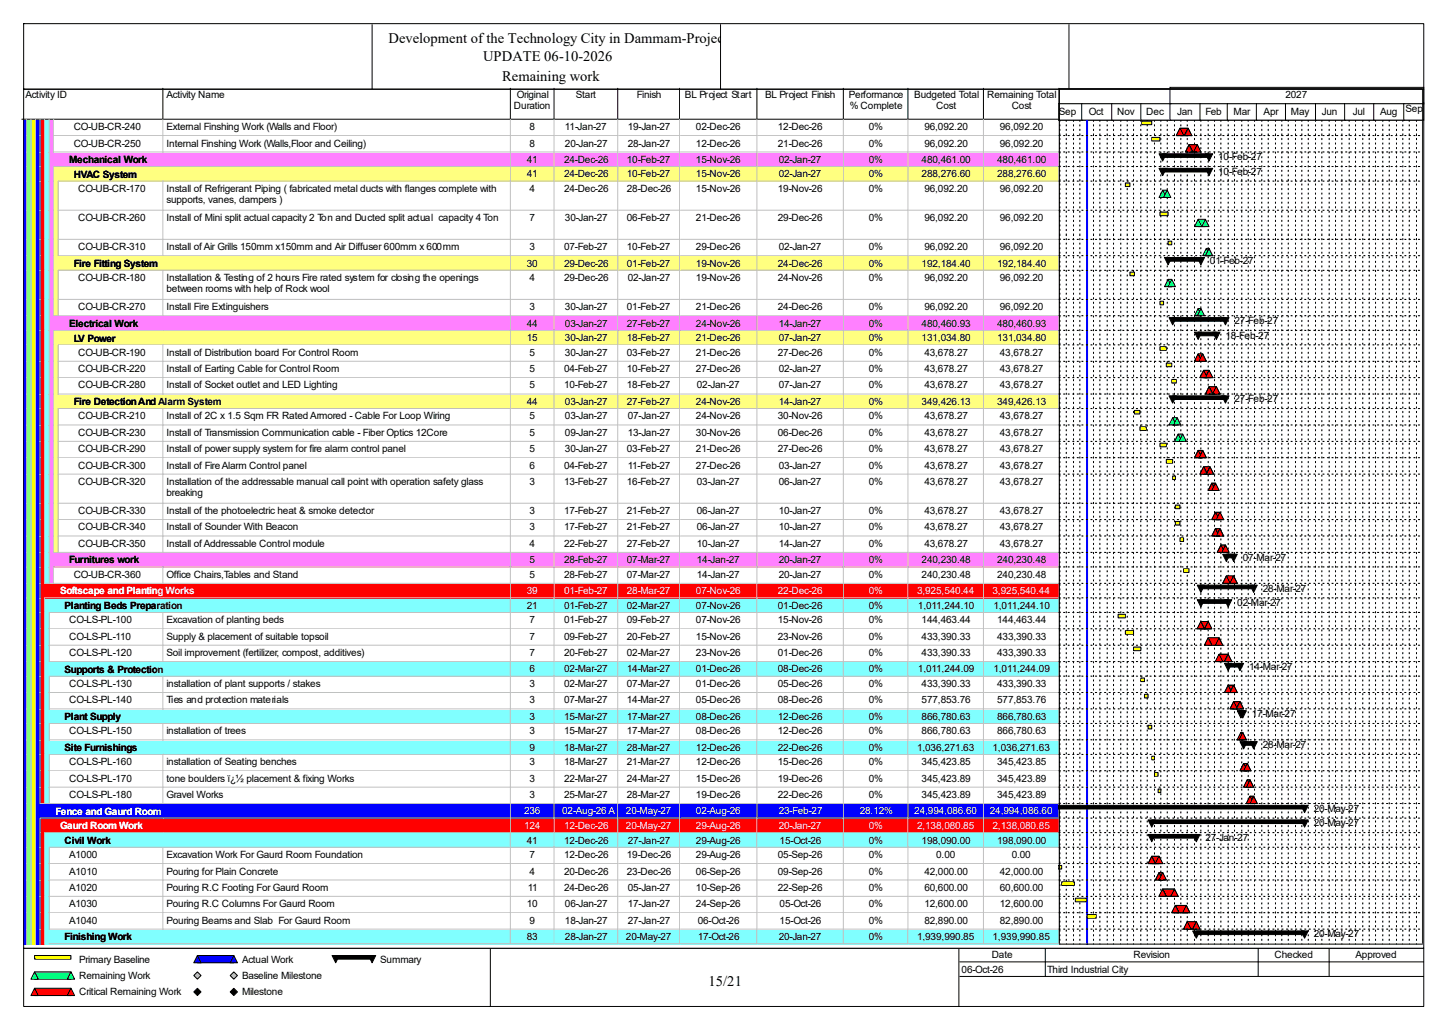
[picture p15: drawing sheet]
<svg xmlns="http://www.w3.org/2000/svg" width="420mm" height="297mm" viewBox="0 0 420 297" stroke-linecap="round" stroke-linejoin="round" font-family="sans-serif">
<defs><g id="words">
<g font-size="4.2">
<text x="112.6" y="12.4">Development of the Technology City in Dammam-Project</text>
<text x="140" y="17.7">UPDATE 06-10-2026</text>
<text x="145.5" y="23.5">Remaining work</text>
<text x="205.4" y="285.6">15/21</text>
</g>
<g font-size="2.9">
<text x="7.4" y="28.4">Activity ID</text>
<text x="48.3" y="28.4">Activity Name</text>
<text x="149.8" y="28.4">Original</text>
<text x="166.9" y="28.4">Start</text>
<text x="184.6" y="28.4">Finish</text>
<text x="198.5" y="28.4">BL Project Start</text>
<text x="221.8" y="28.4">BL Project Finish</text>
<text x="246" y="28.4">Performance</text>
<text x="265" y="28.4">Budgeted Total</text>
<text x="286.1" y="28.4">Remaining Total</text>
<text x="372.6" y="28.4">2027</text>
<text x="149" y="31.6">Duration</text>
<text x="246.3" y="31.6">% Complete</text>
<text x="271.4" y="31.6">Cost</text>
<text x="293.2" y="31.6">Cost</text>
<text x="306.9" y="33.2">Sep</text>
<text x="315.6" y="33.2">Oct</text>
<text x="323.8" y="33.2">Nov</text>
<text x="332.2" y="33.2">Dec</text>
<text x="341.2" y="33.2">Jan</text>
<text x="349.4" y="33.2">Feb</text>
<text x="357.5" y="33.2">Mar</text>
<text x="366.3" y="33.2">Apr</text>
<text x="374.2" y="33.2">May</text>
<text x="383.2" y="33.2">Jun</text>
<text x="392.1" y="33.2">Jul</text>
<text x="400" y="33.2">Aug</text>
<text x="407.4" y="32.4">Sep</text>
<text x="21.4" y="37.7">CO-UB-CR-240</text>
<text x="48.3" y="37.7">External Finshing Work (Walls and Floor)</text>
<text x="153.5" y="37.7">8</text>
<text x="163.7" y="37.7">11-Jan-27</text>
<text x="181.9" y="37.7">19-Jan-27</text>
<text x="201.7" y="37.7">02-Dec-26</text>
<text x="225.5" y="37.7">12-Dec-26</text>
<text x="251.8" y="37.7">0%</text>
<text x="267.9" y="37.7">96,092.20</text>
<text x="289.8" y="37.7">96,092.20</text>
<text x="20" y="47.3">Mechanical Work</text>
<text x="21.4" y="42.5">CO-UB-CR-250</text>
<text x="48.3" y="42.5">Internal Finshing Work (Walls,Floor and Ceiling)</text>
<text x="152.7" y="47.2">41</text>
<text x="153.5" y="42.5">8</text>
<text x="163.5" y="47.2">24-Dec-26</text>
<text x="163.7" y="42.5">20-Jan-27</text>
<text x="181.7" y="47.2">10-Feb-27</text>
<text x="181.9" y="42.5">28-Jan-27</text>
<text x="201.7" y="42.5">12-Dec-26</text>
<text x="201.7" y="47.2">15-Nov-26</text>
<text x="225.5" y="42.5">21-Dec-26</text>
<text x="225.7" y="47.2">02-Jan-27</text>
<text x="251.8" y="42.5">0%</text>
<text x="251.8" y="47.2">0%</text>
<text x="267.1" y="47.2">480,461.00</text>
<text x="267.9" y="42.5">96,092.20</text>
<text x="289" y="47.2">480,461.00</text>
<text x="289.8" y="42.5">96,092.20</text>
<text x="353.1" y="46.4">10-Feb-27</text>
<text x="21.4" y="51.5">HVAC System</text>
<text x="152.7" y="51.4">41</text>
<text x="163.5" y="51.4">24-Dec-26</text>
<text x="181.7" y="51.4">10-Feb-27</text>
<text x="201.7" y="51.4">15-Nov-26</text>
<text x="225.7" y="51.4">02-Jan-27</text>
<text x="251.8" y="51.4">0%</text>
<text x="267.1" y="51.4">288,276.60</text>
<text x="289" y="51.4">288,276.60</text>
<text x="353.1" y="50.6">10-Feb-27</text>
<text x="22.7" y="55.6">CO-UB-CR-170</text>
<text x="48.3" y="55.6">Install of Refrigerant Piping ( fabricated metal ducts with flanges complete with</text>
<text x="48.3" y="58.8">supports, vanes, dampers )</text>
<text x="153.5" y="55.6">4</text>
<text x="163.5" y="55.6">24-Dec-26</text>
<text x="181.7" y="55.6">28-Dec-26</text>
<text x="201.7" y="55.6">15-Nov-26</text>
<text x="225.5" y="55.6">19-Nov-26</text>
<text x="251.8" y="55.6">0%</text>
<text x="267.9" y="55.6">96,092.20</text>
<text x="289.8" y="55.6">96,092.20</text>
<text x="22.7" y="64.1">CO-UB-CR-260</text>
<text x="48.3" y="64.1">Install of Mini split actual capacity 2 Ton and Ducted split actual capacity 4 Ton</text>
<text x="153.5" y="64.1">7</text>
<text x="163.7" y="64.1">30-Jan-27</text>
<text x="181.7" y="64.1">06-Feb-27</text>
<text x="201.7" y="64.1">21-Dec-26</text>
<text x="225.5" y="64.1">29-Dec-26</text>
<text x="251.8" y="64.1">0%</text>
<text x="267.9" y="64.1">96,092.20</text>
<text x="289.8" y="64.1">96,092.20</text>
<text x="21.4" y="77.3">Fire Fitting System</text>
<text x="22.7" y="72.5">CO-UB-CR-310</text>
<text x="48.3" y="72.5">Install of Air Grills 150mm x150mm and Air Diffuser 600mm x 600mm</text>
<text x="152.7" y="77.3">30</text>
<text x="153.5" y="72.5">3</text>
<text x="163.5" y="72.5">07-Feb-27</text>
<text x="163.5" y="77.3">29-Dec-26</text>
<text x="181.7" y="72.5">10-Feb-27</text>
<text x="181.7" y="77.3">01-Feb-27</text>
<text x="201.7" y="72.5">29-Dec-26</text>
<text x="201.7" y="77.3">19-Nov-26</text>
<text x="225.5" y="77.3">24-Dec-26</text>
<text x="225.7" y="72.5">02-Jan-27</text>
<text x="251.8" y="72.5">0%</text>
<text x="251.8" y="77.3">0%</text>
<text x="267.1" y="77.3">192,184.40</text>
<text x="267.9" y="72.5">96,092.20</text>
<text x="289" y="77.3">192,184.40</text>
<text x="289.8" y="72.5">96,092.20</text>
<text x="350.7" y="76.5">01-Feb-27</text>
<text x="22.7" y="81.4">CO-UB-CR-180</text>
<text x="48.3" y="81.4">Installation &amp; Testing of 2 hours Fire rated system for closing the openings</text>
<text x="153.5" y="81.4">4</text>
<text x="163.5" y="81.4">29-Dec-26</text>
<text x="181.9" y="81.4">02-Jan-27</text>
<text x="201.7" y="81.4">19-Nov-26</text>
<text x="225.5" y="81.4">24-Nov-26</text>
<text x="251.8" y="81.4">0%</text>
<text x="267.9" y="81.4">96,092.20</text>
<text x="289.8" y="81.4">96,092.20</text>
<text x="22.7" y="89.9">CO-UB-CR-270</text>
<text x="48.3" y="84.6">between rooms with help of Rock wool</text>
<text x="48.3" y="89.9">Install Fire Extinguishers</text>
<text x="153.5" y="89.9">3</text>
<text x="163.7" y="89.9">30-Jan-27</text>
<text x="181.7" y="89.9">01-Feb-27</text>
<text x="201.7" y="89.9">21-Dec-26</text>
<text x="225.5" y="89.9">24-Dec-26</text>
<text x="251.8" y="89.9">0%</text>
<text x="267.9" y="89.9">96,092.20</text>
<text x="289.8" y="89.9">96,092.20</text>
<text x="20" y="94.7">Electrical Work</text>
<text x="152.7" y="94.7">44</text>
<text x="163.7" y="94.7">03-Jan-27</text>
<text x="181.7" y="94.7">27-Feb-27</text>
<text x="201.7" y="94.7">24-Nov-26</text>
<text x="225.7" y="94.7">14-Jan-27</text>
<text x="251.8" y="94.7">0%</text>
<text x="267.1" y="94.7">480,460.93</text>
<text x="289" y="94.7">480,460.93</text>
<text x="357.8" y="93.9">27-Feb-27</text>
<text x="21.4" y="99">LV Power</text>
<text x="152.7" y="98.9">15</text>
<text x="163.7" y="98.9">30-Jan-27</text>
<text x="181.7" y="98.9">18-Feb-27</text>
<text x="201.7" y="98.9">21-Dec-26</text>
<text x="225.7" y="98.9">07-Jan-27</text>
<text x="251.8" y="98.9">0%</text>
<text x="267.1" y="98.9">131,034.80</text>
<text x="289" y="98.9">131,034.80</text>
<text x="355.2" y="98.1">18-Feb-27</text>
<text x="22.7" y="103.1">CO-UB-CR-190</text>
<text x="22.7" y="107.8">CO-UB-CR-220</text>
<text x="48.3" y="103.1">Install of Distribution board For Control Room</text>
<text x="48.3" y="107.8">Install of Earting Cable for Control Room</text>
<text x="153.5" y="103.1">5</text>
<text x="153.5" y="107.8">5</text>
<text x="163.5" y="107.8">04-Feb-27</text>
<text x="163.7" y="103.1">30-Jan-27</text>
<text x="181.7" y="103.1">03-Feb-27</text>
<text x="181.7" y="107.8">10-Feb-27</text>
<text x="201.7" y="103.1">21-Dec-26</text>
<text x="201.7" y="107.8">27-Dec-26</text>
<text x="225.5" y="103.1">27-Dec-26</text>
<text x="225.7" y="107.8">02-Jan-27</text>
<text x="251.8" y="103.1">0%</text>
<text x="251.8" y="107.8">0%</text>
<text x="267.9" y="103.1">43,678.27</text>
<text x="267.9" y="107.8">43,678.27</text>
<text x="289.8" y="103.1">43,678.27</text>
<text x="289.8" y="107.8">43,678.27</text>
<text x="22.7" y="112.6">CO-UB-CR-280</text>
<text x="48.3" y="112.6">Install of Socket outlet and LED Lighting</text>
<text x="153.5" y="112.6">5</text>
<text x="163.5" y="112.6">10-Feb-27</text>
<text x="181.7" y="112.6">18-Feb-27</text>
<text x="202" y="112.6">02-Jan-27</text>
<text x="225.7" y="112.6">07-Jan-27</text>
<text x="251.8" y="112.6">0%</text>
<text x="267.9" y="112.6">43,678.27</text>
<text x="289.8" y="112.6">43,678.27</text>
<text x="21.4" y="117.4">Fire Detection And Alarm System</text>
<text x="152.7" y="117.3">44</text>
<text x="163.7" y="117.3">03-Jan-27</text>
<text x="181.7" y="117.3">27-Feb-27</text>
<text x="201.7" y="117.3">24-Nov-26</text>
<text x="225.7" y="117.3">14-Jan-27</text>
<text x="251.8" y="117.3">0%</text>
<text x="267.1" y="117.3">349,426.13</text>
<text x="289" y="117.3">349,426.13</text>
<text x="357.8" y="116.5">27-Feb-27</text>
<text x="22.7" y="121.5">CO-UB-CR-210</text>
<text x="48.3" y="121.5">Install of 2C x 1.5 Sqm FR Rated Armored - Cable For Loop Wiring</text>
<text x="153.5" y="121.5">5</text>
<text x="163.7" y="121.5">03-Jan-27</text>
<text x="181.9" y="121.5">07-Jan-27</text>
<text x="201.7" y="121.5">24-Nov-26</text>
<text x="225.5" y="121.5">30-Nov-26</text>
<text x="251.8" y="121.5">0%</text>
<text x="267.9" y="121.5">43,678.27</text>
<text x="289.8" y="121.5">43,678.27</text>
<text x="22.7" y="126.3">CO-UB-CR-230</text>
<text x="22.7" y="131.1">CO-UB-CR-290</text>
<text x="48.3" y="126.3">Install of Transmission Communication cable - Fiber Optics 12Core</text>
<text x="48.3" y="131.1">Install of power supply system for fire alarm control panel</text>
<text x="153.5" y="126.3">5</text>
<text x="153.5" y="131.1">5</text>
<text x="163.7" y="126.3">09-Jan-27</text>
<text x="163.7" y="131.1">30-Jan-27</text>
<text x="181.7" y="131.1">03-Feb-27</text>
<text x="181.9" y="126.3">13-Jan-27</text>
<text x="201.7" y="126.3">30-Nov-26</text>
<text x="201.7" y="131.1">21-Dec-26</text>
<text x="225.5" y="126.3">06-Dec-26</text>
<text x="225.5" y="131.1">27-Dec-26</text>
<text x="251.8" y="126.3">0%</text>
<text x="251.8" y="131.1">0%</text>
<text x="267.9" y="126.3">43,678.27</text>
<text x="267.9" y="131.1">43,678.27</text>
<text x="289.8" y="126.3">43,678.27</text>
<text x="289.8" y="131.1">43,678.27</text>
<text x="22.7" y="135.8">CO-UB-CR-300</text>
<text x="48.3" y="135.8">Install of Fire Alarm Control panel</text>
<text x="153.5" y="135.8">6</text>
<text x="163.5" y="135.8">04-Feb-27</text>
<text x="181.9" y="135.8">11-Feb-27</text>
<text x="201.7" y="135.8">27-Dec-26</text>
<text x="225.7" y="135.8">03-Jan-27</text>
<text x="251.8" y="135.8">0%</text>
<text x="267.9" y="135.8">43,678.27</text>
<text x="289.8" y="135.8">43,678.27</text>
<text x="22.7" y="140.5">CO-UB-CR-320</text>
<text x="48.3" y="140.5">Installation of the addressable manual call point with operation safety glass</text>
<text x="48.3" y="143.7">breaking</text>
<text x="153.5" y="140.5">3</text>
<text x="163.5" y="140.5">13-Feb-27</text>
<text x="181.7" y="140.5">16-Feb-27</text>
<text x="202" y="140.5">03-Jan-27</text>
<text x="225.7" y="140.5">06-Jan-27</text>
<text x="251.8" y="140.5">0%</text>
<text x="267.9" y="140.5">43,678.27</text>
<text x="289.8" y="140.5">43,678.27</text>
<text x="22.7" y="149">CO-UB-CR-330</text>
<text x="48.3" y="149">Install of the photoelectric heat &amp; smoke detector</text>
<text x="153.5" y="149">3</text>
<text x="163.5" y="149">17-Feb-27</text>
<text x="181.7" y="149">21-Feb-27</text>
<text x="202" y="149">06-Jan-27</text>
<text x="225.7" y="149">10-Jan-27</text>
<text x="251.8" y="149">0%</text>
<text x="267.9" y="149">43,678.27</text>
<text x="289.8" y="149">43,678.27</text>
<text x="22.7" y="153.7">CO-UB-CR-340</text>
<text x="48.3" y="153.7">Install of Sounder With Beacon</text>
<text x="153.5" y="153.7">3</text>
<text x="163.5" y="153.7">17-Feb-27</text>
<text x="181.7" y="153.7">21-Feb-27</text>
<text x="202" y="153.7">06-Jan-27</text>
<text x="225.7" y="153.7">10-Jan-27</text>
<text x="251.8" y="153.7">0%</text>
<text x="267.9" y="153.7">43,678.27</text>
<text x="289.8" y="153.7">43,678.27</text>
<text x="22.7" y="158.5">CO-UB-CR-350</text>
<text x="48.3" y="158.5">Install of Addressable Control module</text>
<text x="153.5" y="158.5">4</text>
<text x="163.5" y="158.5">22-Feb-27</text>
<text x="181.7" y="158.5">27-Feb-27</text>
<text x="202" y="158.5">10-Jan-27</text>
<text x="225.7" y="158.5">14-Jan-27</text>
<text x="251.8" y="158.5">0%</text>
<text x="267.9" y="158.5">43,678.27</text>
<text x="289.8" y="158.5">43,678.27</text>
<text x="20" y="163.3">Furnitures work</text>
<text x="21.4" y="167.4">CO-UB-CR-360</text>
<text x="48.3" y="167.4">Office Chairs,Tables and Stand</text>
<text x="153.5" y="163.2">5</text>
<text x="153.5" y="167.4">5</text>
<text x="163.5" y="163.2">28-Feb-27</text>
<text x="163.5" y="167.4">28-Feb-27</text>
<text x="181.7" y="163.2">07-Mar-27</text>
<text x="181.7" y="167.4">07-Mar-27</text>
<text x="202" y="163.2">14-Jan-27</text>
<text x="202" y="167.4">14-Jan-27</text>
<text x="225.7" y="163.2">20-Jan-27</text>
<text x="225.7" y="167.4">20-Jan-27</text>
<text x="251.8" y="163.2">0%</text>
<text x="251.8" y="167.4">0%</text>
<text x="267.1" y="163.2">240,230.48</text>
<text x="267.1" y="167.4">240,230.48</text>
<text x="289" y="163.2">240,230.48</text>
<text x="289" y="167.4">240,230.48</text>
<text x="360.2" y="162.4">07-Mar-27</text>
<text x="366" y="171.4">28-Mar-27</text>
<text x="18.7" y="176.5">Planting Beds Preparation</text>
<text x="152.7" y="176.4">21</text>
<text x="163.5" y="176.4">01-Feb-27</text>
<text x="181.7" y="176.4">02-Mar-27</text>
<text x="201.7" y="176.4">07-Nov-26</text>
<text x="225.5" y="176.4">01-Dec-26</text>
<text x="251.8" y="176.4">0%</text>
<text x="266.1" y="176.4">1,011,244.10</text>
<text x="288" y="176.4">1,011,244.10</text>
<text x="358.6" y="175.6">02-Mar-27</text>
<text x="20" y="180.6">CO-LS-PL-100</text>
<text x="20" y="185.4">CO-LS-PL-110</text>
<text x="48.3" y="180.6">Excavation of planting beds</text>
<text x="48.3" y="185.4">Supply &amp; placement of suitable topsoil</text>
<text x="153.5" y="180.6">7</text>
<text x="153.5" y="185.4">7</text>
<text x="163.5" y="180.6">01-Feb-27</text>
<text x="163.5" y="185.4">09-Feb-27</text>
<text x="181.7" y="180.6">09-Feb-27</text>
<text x="181.7" y="185.4">20-Feb-27</text>
<text x="201.7" y="180.6">07-Nov-26</text>
<text x="201.7" y="185.4">15-Nov-26</text>
<text x="225.5" y="180.6">15-Nov-26</text>
<text x="225.5" y="185.4">23-Nov-26</text>
<text x="251.8" y="180.6">0%</text>
<text x="251.8" y="185.4">0%</text>
<text x="267.1" y="180.6">144,463.44</text>
<text x="267.1" y="185.4">433,390.33</text>
<text x="289" y="180.6">144,463.44</text>
<text x="289" y="185.4">433,390.33</text>
<text x="20" y="190.1">CO-LS-PL-120</text>
<text x="48.3" y="190.1">Soil improvement (fertilizer, compost, additives)</text>
<text x="153.5" y="190.1">7</text>
<text x="163.5" y="190.1">20-Feb-27</text>
<text x="181.7" y="190.1">02-Mar-27</text>
<text x="201.7" y="190.1">23-Nov-26</text>
<text x="225.5" y="190.1">01-Dec-26</text>
<text x="251.8" y="190.1">0%</text>
<text x="267.1" y="190.1">433,390.33</text>
<text x="289" y="190.1">433,390.33</text>
<text x="18.7" y="194.9">Supports &amp; Protection</text>
<text x="153.5" y="194.9">6</text>
<text x="163.5" y="194.9">02-Mar-27</text>
<text x="181.7" y="194.9">14-Mar-27</text>
<text x="201.7" y="194.9">01-Dec-26</text>
<text x="225.5" y="194.9">08-Dec-26</text>
<text x="251.8" y="194.9">0%</text>
<text x="266.1" y="194.9">1,011,244.09</text>
<text x="288" y="194.9">1,011,244.09</text>
<text x="362" y="194.1">14-Mar-27</text>
<text x="20" y="199.1">CO-LS-PL-130</text>
<text x="20" y="203.8">CO-LS-PL-140</text>
<text x="48.3" y="199.1">installation of plant supports / stakes</text>
<text x="48.3" y="203.8">Ties and protection materials</text>
<text x="153.5" y="199.1">3</text>
<text x="153.5" y="203.8">3</text>
<text x="163.5" y="199.1">02-Mar-27</text>
<text x="163.5" y="203.8">07-Mar-27</text>
<text x="181.7" y="199.1">07-Mar-27</text>
<text x="181.7" y="203.8">14-Mar-27</text>
<text x="201.7" y="199.1">01-Dec-26</text>
<text x="201.7" y="203.8">05-Dec-26</text>
<text x="225.5" y="199.1">05-Dec-26</text>
<text x="225.5" y="203.8">08-Dec-26</text>
<text x="251.8" y="199.1">0%</text>
<text x="251.8" y="203.8">0%</text>
<text x="267.1" y="199.1">433,390.33</text>
<text x="267.1" y="203.8">577,853.76</text>
<text x="289" y="199.1">433,390.33</text>
<text x="289" y="203.8">577,853.76</text>
<text x="18.7" y="208.7">Plant Supply</text>
<text x="153.5" y="208.6">3</text>
<text x="163.5" y="208.6">15-Mar-27</text>
<text x="181.7" y="208.6">17-Mar-27</text>
<text x="201.7" y="208.6">08-Dec-26</text>
<text x="225.5" y="208.6">12-Dec-26</text>
<text x="251.8" y="208.6">0%</text>
<text x="267.1" y="208.6">866,780.63</text>
<text x="289" y="208.6">866,780.63</text>
<text x="362.8" y="207.8">17-Mar-27</text>
<text x="20" y="212.8">CO-LS-PL-150</text>
<text x="48.3" y="212.8">installation of trees</text>
<text x="153.5" y="212.8">3</text>
<text x="163.5" y="212.8">15-Mar-27</text>
<text x="181.7" y="212.8">17-Mar-27</text>
<text x="201.7" y="212.8">08-Dec-26</text>
<text x="225.5" y="212.8">12-Dec-26</text>
<text x="251.8" y="212.8">0%</text>
<text x="267.1" y="212.8">866,780.63</text>
<text x="289" y="212.8">866,780.63</text>
<text x="18.7" y="217.6">Site Furnishings</text>
<text x="20" y="221.7">CO-LS-PL-160</text>
<text x="48.3" y="221.7">installation of Seating benches</text>
<text x="153.5" y="217.6">9</text>
<text x="153.5" y="221.7">3</text>
<text x="163.5" y="217.6">18-Mar-27</text>
<text x="163.5" y="221.7">18-Mar-27</text>
<text x="181.7" y="217.6">28-Mar-27</text>
<text x="181.7" y="221.7">21-Mar-27</text>
<text x="201.7" y="217.6">12-Dec-26</text>
<text x="201.7" y="221.7">12-Dec-26</text>
<text x="225.5" y="217.6">22-Dec-26</text>
<text x="225.5" y="221.7">15-Dec-26</text>
<text x="251.8" y="217.6">0%</text>
<text x="251.8" y="221.7">0%</text>
<text x="265.8" y="217.6">1,036,271.63</text>
<text x="267.1" y="221.7">345,423.85</text>
<text x="287.7" y="217.6">1,036,271.63</text>
<text x="289" y="221.7">345,423.85</text>
<text x="366" y="216.7">28-Mar-27</text>
<text x="20" y="226.5">CO-LS-PL-170</text>
<text x="48.3" y="226.5">tone boulders ï¿½ placement &amp; fixing Works</text>
<text x="153.5" y="226.5">3</text>
<text x="163.5" y="226.5">22-Mar-27</text>
<text x="181.7" y="226.5">24-Mar-27</text>
<text x="201.7" y="226.5">15-Dec-26</text>
<text x="225.5" y="226.5">19-Dec-26</text>
<text x="251.8" y="226.5">0%</text>
<text x="267.1" y="226.5">345,423.89</text>
<text x="289" y="226.5">345,423.89</text>
<text x="20" y="231.2">CO-LS-PL-180</text>
<text x="48.3" y="231.2">Gravel Works</text>
<text x="153.5" y="231.2">3</text>
<text x="163.5" y="231.2">25-Mar-27</text>
<text x="181.7" y="231.2">28-Mar-27</text>
<text x="201.7" y="231.2">19-Dec-26</text>
<text x="225.5" y="231.2">22-Dec-26</text>
<text x="251.8" y="231.2">0%</text>
<text x="267.1" y="231.2">345,423.89</text>
<text x="289" y="231.2">345,423.89</text>
<text x="380.8" y="235.2">20-May-27</text>
<text x="380.8" y="239.4">20-May-27</text>
<text x="18.7" y="244.5">Civil Work</text>
<text x="152.7" y="244.4">41</text>
<text x="163.5" y="244.4">12-Dec-26</text>
<text x="181.9" y="244.4">27-Jan-27</text>
<text x="201.7" y="244.4">29-Aug-26</text>
<text x="226" y="244.4">15-Oct-26</text>
<text x="251.8" y="244.4">0%</text>
<text x="267.1" y="244.4">198,090.00</text>
<text x="289" y="244.4">198,090.00</text>
<text x="349.4" y="243.6">27-Jan-27</text>
<text x="20" y="248.7">A1000</text>
<text x="48.3" y="248.7">Excavation Work For Gaurd Room Foundation</text>
<text x="153.5" y="248.7">7</text>
<text x="163.5" y="248.7">12-Dec-26</text>
<text x="181.7" y="248.7">19-Dec-26</text>
<text x="201.7" y="248.7">29-Aug-26</text>
<text x="225.5" y="248.7">05-Sep-26</text>
<text x="251.8" y="248.7">0%</text>
<text x="271.4" y="248.7">0.00</text>
<text x="293.2" y="248.7">0.00</text>
<text x="20" y="253.4">A1010</text>
<text x="48.3" y="253.4">Pouring for Plain Concrete</text>
<text x="153.5" y="253.4">4</text>
<text x="163.5" y="253.4">20-Dec-26</text>
<text x="181.7" y="253.4">23-Dec-26</text>
<text x="201.7" y="253.4">06-Sep-26</text>
<text x="225.5" y="253.4">09-Sep-26</text>
<text x="251.8" y="253.4">0%</text>
<text x="267.9" y="253.4">42,000.00</text>
<text x="289.8" y="253.4">42,000.00</text>
<text x="20" y="258.1">A1020</text>
<text x="20" y="262.9">A1030</text>
<text x="48.3" y="258.1">Pouring R.C Footing For Gaurd Room</text>
<text x="48.3" y="262.9">Pouring R.C Columns For Gaurd Room</text>
<text x="152.7" y="262.9">10</text>
<text x="153" y="258.1">11</text>
<text x="163.5" y="258.1">24-Dec-26</text>
<text x="163.7" y="262.9">06-Jan-27</text>
<text x="181.9" y="258.1">05-Jan-27</text>
<text x="181.9" y="262.9">17-Jan-27</text>
<text x="201.7" y="258.1">10-Sep-26</text>
<text x="201.7" y="262.9">24-Sep-26</text>
<text x="225.5" y="258.1">22-Sep-26</text>
<text x="226" y="262.9">05-Oct-26</text>
<text x="251.8" y="258.1">0%</text>
<text x="251.8" y="262.9">0%</text>
<text x="267.9" y="258.1">60,600.00</text>
<text x="267.9" y="262.9">12,600.00</text>
<text x="289.8" y="258.1">60,600.00</text>
<text x="289.8" y="262.9">12,600.00</text>
<text x="20" y="267.6">A1040</text>
<text x="48.3" y="267.6">Pouring Beams and Slab For Gaurd Room</text>
<text x="153.5" y="267.6">9</text>
<text x="163.7" y="267.6">18-Jan-27</text>
<text x="181.9" y="267.6">27-Jan-27</text>
<text x="202.3" y="267.6">06-Oct-26</text>
<text x="226" y="267.6">15-Oct-26</text>
<text x="251.8" y="267.6">0%</text>
<text x="267.9" y="267.6">82,890.00</text>
<text x="289.8" y="267.6">82,890.00</text>
<text x="18.7" y="272.5">Finishing Work</text>
<text x="152.7" y="272.4">83</text>
<text x="163.7" y="272.4">28-Jan-27</text>
<text x="181.4" y="272.4">20-May-27</text>
<text x="202.3" y="272.4">17-Oct-26</text>
<text x="225.7" y="272.4">20-Jan-27</text>
<text x="251.8" y="272.4">0%</text>
<text x="265.8" y="272.4">1,939,990.85</text>
<text x="287.7" y="272.4">1,939,990.85</text>
<text x="380.8" y="271.6">20-May-27</text>
<text x="22.9" y="279">Primary Baseline</text>
<text x="70.1" y="279">Actual Work</text>
<text x="110.2" y="279">Summary</text>
<text x="278.7" y="281.9">06-Oct-26</text>
<text x="287.4" y="277.7">Date</text>
<text x="303.5" y="281.9">Third Industrial City</text>
<text x="328.5" y="277.7">Revision</text>
<text x="369.4" y="277.7">Checked</text>
<text x="392.9" y="277.7">Approved</text>
<text x="22.9" y="283.7">Remaining Work</text>
<text x="70.1" y="283.7">Baseline Milestone</text>
<text x="22.9" y="288.5">Critical Remaining Work</text>
<text x="70.1" y="288.5">Milestone</text>
</g>
<g font-size="2.9" fill="#fff">
<text x="17.4" y="172.3">Softscape and Planting Works</text>
<text x="152.7" y="172.2">39</text>
<text x="163.5" y="172.2">01-Feb-27</text>
<text x="181.7" y="172.2">28-Mar-27</text>
<text x="201.7" y="172.2">07-Nov-26</text>
<text x="225.5" y="172.2">22-Dec-26</text>
<text x="251.8" y="172.2">0%</text>
<text x="265.8" y="172.2">3,925,540.44</text>
<text x="287.7" y="172.2">3,925,540.44</text>
<text x="16.1" y="236.1">Fence and Gaurd Room</text>
<text x="151.9" y="236">236</text>
<text x="162.9" y="236">02-Aug-26 A</text>
<text x="181.4" y="236">20-May-27</text>
<text x="201.7" y="236">02-Aug-26</text>
<text x="225.7" y="236">23-Feb-27</text>
<text x="249.2" y="236">28.12%</text>
<text x="265" y="236">24,994,086.60</text>
<text x="286.9" y="236">24,994,086.60</text>
<text x="17.4" y="240.3">Gaurd Room Work</text>
<text x="151.9" y="240.2">124</text>
<text x="163.5" y="240.2">12-Dec-26</text>
<text x="181.4" y="240.2">20-May-27</text>
<text x="201.7" y="240.2">29-Aug-26</text>
<text x="225.7" y="240.2">20-Jan-27</text>
<text x="251.8" y="240.2">0%</text>
<text x="265.8" y="240.2">2,138,080.85</text>
<text x="287.7" y="240.2">2,138,080.85</text>
</g>
</g></defs>
<path d="M47.2 25.6v8.9h-40.9" fill="none" stroke="#000" stroke-width=".29"/>
<path d="M47.5 25.6h100.7v9.2h-100.7z" fill="#fff"/>
<path d="M147.9 25.6v8.9h-100.7" fill="none" stroke="#000" stroke-width=".29"/>
<path d="M148.2 25.6h12.7v9.2h-12.7z" fill="#fff"/>
<path d="M160.6 25.6v8.9h-12.7" fill="none" stroke="#000" stroke-width=".29"/>
<path d="M160.9 25.6h18.4v9.2h-18.4z" fill="#fff"/>
<path d="M179 25.6v8.9h-18.4" fill="none" stroke="#000" stroke-width=".29"/>
<path d="M179.3 25.6h17.9v9.2h-17.9z" fill="#fff"/>
<path d="M197 25.6v8.9h-18" fill="none" stroke="#000" stroke-width=".29"/>
<path d="M197.2 25.6h22.5v9.2h-22.5z" fill="#fff"/>
<path d="M219.4 25.6v8.9h-22.4" fill="none" stroke="#000" stroke-width=".29"/>
<path d="M219.7 25.6h25v9.2h-25z" fill="#fff"/>
<path d="M244.4 25.6v8.9h-25" fill="none" stroke="#000" stroke-width=".29"/>
<path d="M244.7 25.6h18.7v9.2h-18.7z" fill="#fff"/>
<path d="M263.2 25.6v8.9h-18.8" fill="none" stroke="#000" stroke-width=".29"/>
<path d="M263.4 25.6h21.9v9.2h-21.9z" fill="#fff"/>
<path d="M285 25.6v8.9h-21.8" fill="none" stroke="#000" stroke-width=".29"/>
<path d="M285.3 25.6h21.9v9.2h-21.9z" fill="#fff"/>
<path d="M306.9 25.6v8.9h-21.9" fill="none" stroke="#000" stroke-width=".29"/>
<path d="M6.6 34.8h1.3v4.7h-1.3z" fill="#00f"/>
<path d="M7.6 34.5v5.1" fill="none" stroke="#c0c0c0" stroke-width=".29"/>
<path d="M7.9 34.8h1.3v4.7h-1.3z" fill="#80ff80"/>
<path d="M9 34.5v5.1" fill="none" stroke="#c0c0c0" stroke-width=".29"/>
<path d="M9.2 34.8h1.3v4.7h-1.3z" fill="#ff0"/>
<path d="M10.3 34.5v5.1" fill="none" stroke="#c0c0c0" stroke-width=".29"/>
<path d="M10.5 34.8h1.4v4.7h-1.4z" fill="#00f"/>
<path d="M11.6 34.5v5.1" fill="none" stroke="#c0c0c0" stroke-width=".29"/>
<path d="M11.9 34.8h1.3v4.7h-1.3z" fill="#f00"/>
<path d="M12.9 34.5v5.1" fill="none" stroke="#c0c0c0" stroke-width=".29"/>
<path d="M13.2 34.8h1.3v4.7h-1.3z" fill="#80ffff"/>
<path d="M14.2 34.5v5.1" fill="none" stroke="#c0c0c0" stroke-width=".29"/>
<path d="M14.5 34.8h1.3v4.7h-1.3z" fill="#ff80ff"/>
<path d="M15.6 34.5v5.1" fill="none" stroke="#c0c0c0" stroke-width=".29"/>
<path d="M15.8 34.8h31.7v4.7h-31.7z" fill="#fff"/>
<path d="M15.6 39.3h31.9M47.2 34.5v5.1" fill="none" stroke="#c0c0c0" stroke-width=".29"/>
<path d="M47.5 34.8h100.7v4.7h-100.7z" fill="#fff"/>
<path d="M147.9 34.5v4.8h-100.4" fill="none" stroke="#c0c0c0" stroke-width=".29"/>
<path d="M148.2 34.8h12.7v4.7h-12.7z" fill="#fff"/>
<path d="M160.6 34.5v4.8h-12.4" fill="none" stroke="#c0c0c0" stroke-width=".29"/>
<path d="M160.9 34.8h18.4v4.7h-18.4z" fill="#fff"/>
<path d="M179 34.5v4.8h-18.1" fill="none" stroke="#c0c0c0" stroke-width=".29"/>
<path d="M179.3 34.8h17.9v4.7h-17.9z" fill="#fff"/>
<path d="M197 34.5v4.8h-17.7" fill="none" stroke="#c0c0c0" stroke-width=".29"/>
<path d="M197.2 34.8h22.5v4.7h-22.5z" fill="#fff"/>
<path d="M219.4 34.5v4.8h-22.2" fill="none" stroke="#c0c0c0" stroke-width=".29"/>
<path d="M219.7 34.8h25v4.7h-25z" fill="#fff"/>
<path d="M244.4 34.5v4.8h-24.7" fill="none" stroke="#c0c0c0" stroke-width=".29"/>
<path d="M244.7 34.8h18.7v4.7h-18.7z" fill="#fff"/>
<path d="M263.2 34.5v4.8h-18.5" fill="none" stroke="#c0c0c0" stroke-width=".29"/>
<path d="M263.4 34.8h21.9v4.7h-21.9z" fill="#fff"/>
<path d="M285 34.5v4.8h-21.6" fill="none" stroke="#c0c0c0" stroke-width=".29"/>
<path d="M285.3 34.8h21.9v4.7h-21.9z" fill="#fff"/>
<path d="M306.9 34.5v4.8h-21.6" fill="none" stroke="#c0c0c0" stroke-width=".29"/>
<path d="M6.6 39.5h1.3v4.8h-1.3z" fill="#00f"/>
<path d="M7.6 39.3v5" fill="none" stroke="#c0c0c0" stroke-width=".29"/>
<path d="M7.9 39.5h1.3v4.8h-1.3z" fill="#80ff80"/>
<path d="M9 39.3v5" fill="none" stroke="#c0c0c0" stroke-width=".29"/>
<path d="M9.2 39.5h1.3v4.8h-1.3z" fill="#ff0"/>
<path d="M10.3 39.3v5" fill="none" stroke="#c0c0c0" stroke-width=".29"/>
<path d="M10.5 39.5h1.4v4.8h-1.4z" fill="#00f"/>
<path d="M11.6 39.3v5" fill="none" stroke="#c0c0c0" stroke-width=".29"/>
<path d="M11.9 39.5h1.3v4.8h-1.3z" fill="#f00"/>
<path d="M12.9 39.3v5" fill="none" stroke="#c0c0c0" stroke-width=".29"/>
<path d="M13.2 39.5h1.3v4.8h-1.3z" fill="#80ffff"/>
<path d="M14.2 39.3v5" fill="none" stroke="#c0c0c0" stroke-width=".29"/>
<path d="M14.5 39.5h1.3v4.8h-1.3z" fill="#ff80ff"/>
<path d="M15.6 39.3v5" fill="none" stroke="#c0c0c0" stroke-width=".29"/>
<path d="M15.8 39.5h31.7v4.8h-31.7z" fill="#fff"/>
<path d="M47.2 39.3v5M15.6 44h31.9" fill="none" stroke="#c0c0c0" stroke-width=".29"/>
<path d="M47.5 39.5h100.7v4.8h-100.7z" fill="#fff"/>
<path d="M147.9 39.3v4.7h-100.4" fill="none" stroke="#c0c0c0" stroke-width=".29"/>
<path d="M148.2 39.5h12.7v4.8h-12.7z" fill="#fff"/>
<path d="M160.6 39.3v4.7h-12.4" fill="none" stroke="#c0c0c0" stroke-width=".29"/>
<path d="M160.9 39.5h18.4v4.8h-18.4z" fill="#fff"/>
<path d="M179 39.3v4.7h-18.1" fill="none" stroke="#c0c0c0" stroke-width=".29"/>
<path d="M179.3 39.5h17.9v4.8h-17.9z" fill="#fff"/>
<path d="M197 39.3v4.7h-17.7" fill="none" stroke="#c0c0c0" stroke-width=".29"/>
<path d="M197.2 39.5h22.5v4.8h-22.5z" fill="#fff"/>
<path d="M219.4 39.3v4.7h-22.2" fill="none" stroke="#c0c0c0" stroke-width=".29"/>
<path d="M219.7 39.5h25v4.8h-25z" fill="#fff"/>
<path d="M244.4 39.3v4.7h-24.7" fill="none" stroke="#c0c0c0" stroke-width=".29"/>
<path d="M244.7 39.5h18.7v4.8h-18.7z" fill="#fff"/>
<path d="M263.2 39.3v4.7h-18.5" fill="none" stroke="#c0c0c0" stroke-width=".29"/>
<path d="M263.4 39.5h21.9v4.8h-21.9z" fill="#fff"/>
<path d="M285 39.3v4.7h-21.6" fill="none" stroke="#c0c0c0" stroke-width=".29"/>
<path d="M285.3 39.5h21.9v4.8h-21.9z" fill="#fff"/>
<path d="M306.9 39.3v4.7h-21.6" fill="none" stroke="#c0c0c0" stroke-width=".29"/>
<path d="M6.6 44.3h1.3v4.2h-1.3z" fill="#00f"/>
<path d="M7.6 44v4.5" fill="none" stroke="#c0c0c0" stroke-width=".29"/>
<path d="M7.9 44.3h1.3v4.2h-1.3z" fill="#80ff80"/>
<path d="M9 44v4.5" fill="none" stroke="#c0c0c0" stroke-width=".29"/>
<path d="M9.2 44.3h1.3v4.2h-1.3z" fill="#ff0"/>
<path d="M10.3 44v4.5" fill="none" stroke="#c0c0c0" stroke-width=".29"/>
<path d="M10.5 44.3h1.4v4.2h-1.4z" fill="#00f"/>
<path d="M11.6 44v4.5" fill="none" stroke="#c0c0c0" stroke-width=".29"/>
<path d="M11.9 44.3h1.3v4.2h-1.3z" fill="#f00"/>
<path d="M12.9 44v4.5" fill="none" stroke="#c0c0c0" stroke-width=".29"/>
<path d="M13.2 44.3h1.3v4.2h-1.3z" fill="#80ffff"/>
<path d="M14.2 44v4.5" fill="none" stroke="#c0c0c0" stroke-width=".29"/>
<path d="M14.5 44.3h33v4.2h-33z" fill="#ff80ff"/>
<path d="M15.6 48.3h31.9" fill="none" stroke="#c0c0c0" stroke-width=".29"/>
<path d="M47.5 44.3h100.7v4.2h-100.7z" fill="#ff80ff"/>
<path d="M147.9 44v4.3h-100.4" fill="none" stroke="#c0c0c0" stroke-width=".29"/>
<path d="M148.2 44.3h12.7v4.2h-12.7z" fill="#ff80ff"/>
<path d="M160.6 44v4.3h-12.4" fill="none" stroke="#c0c0c0" stroke-width=".29"/>
<path d="M160.9 44.3h18.4v4.2h-18.4z" fill="#ff80ff"/>
<path d="M179 44v4.3h-18.1" fill="none" stroke="#c0c0c0" stroke-width=".29"/>
<path d="M179.3 44.3h17.9v4.2h-17.9z" fill="#ff80ff"/>
<path d="M197 44v4.3h-17.7" fill="none" stroke="#c0c0c0" stroke-width=".29"/>
<path d="M197.2 44.3h22.5v4.2h-22.5z" fill="#ff80ff"/>
<path d="M219.4 44v4.3h-22.2" fill="none" stroke="#c0c0c0" stroke-width=".29"/>
<path d="M219.7 44.3h25v4.2h-25z" fill="#ff80ff"/>
<path d="M244.4 44v4.3h-24.7" fill="none" stroke="#c0c0c0" stroke-width=".29"/>
<path d="M244.7 44.3h18.7v4.2h-18.7z" fill="#ff80ff"/>
<path d="M263.2 44v4.3h-18.5" fill="none" stroke="#c0c0c0" stroke-width=".29"/>
<path d="M263.4 44.3h21.9v4.2h-21.9z" fill="#ff80ff"/>
<path d="M285 44v4.3h-21.6" fill="none" stroke="#c0c0c0" stroke-width=".29"/>
<path d="M285.3 44.3h21.9v4.2h-21.9z" fill="#ff80ff"/>
<path d="M306.9 44v4.3h-21.6" fill="none" stroke="#c0c0c0" stroke-width=".29"/>
<path d="M6.6 48.5h1.3v4.2h-1.3z" fill="#00f"/>
<path d="M7.6 48.3v4.4" fill="none" stroke="#c0c0c0" stroke-width=".29"/>
<path d="M7.9 48.5h1.3v4.2h-1.3z" fill="#80ff80"/>
<path d="M9 48.3v4.4" fill="none" stroke="#c0c0c0" stroke-width=".29"/>
<path d="M9.2 48.5h1.3v4.2h-1.3z" fill="#ff0"/>
<path d="M10.3 48.3v4.4" fill="none" stroke="#c0c0c0" stroke-width=".29"/>
<path d="M10.5 48.5h1.4v4.2h-1.4z" fill="#00f"/>
<path d="M11.6 48.3v4.4" fill="none" stroke="#c0c0c0" stroke-width=".29"/>
<path d="M11.9 48.5h1.3v4.2h-1.3z" fill="#f00"/>
<path d="M12.9 48.3v4.4" fill="none" stroke="#c0c0c0" stroke-width=".29"/>
<path d="M13.2 48.5h1.3v4.2h-1.3z" fill="#80ffff"/>
<path d="M14.2 48.3v4.4" fill="none" stroke="#c0c0c0" stroke-width=".29"/>
<path d="M14.5 48.5h1.3v4.2h-1.3z" fill="#ff80ff"/>
<path d="M15.6 48.3v4.4" fill="none" stroke="#c0c0c0" stroke-width=".29"/>
<path d="M15.8 48.5h31.7v4.2h-31.7z" fill="#ffff80"/>
<path d="M16.9 52.5h30.6" fill="none" stroke="#c0c0c0" stroke-width=".29"/>
<path d="M47.5 48.5h100.7v4.2h-100.7z" fill="#ffff80"/>
<path d="M147.9 48.3v4.2h-100.4" fill="none" stroke="#c0c0c0" stroke-width=".29"/>
<path d="M148.2 48.5h12.7v4.2h-12.7z" fill="#ffff80"/>
<path d="M160.6 48.3v4.2h-12.4" fill="none" stroke="#c0c0c0" stroke-width=".29"/>
<path d="M160.9 48.5h18.4v4.2h-18.4z" fill="#ffff80"/>
<path d="M179 48.3v4.2h-18.1" fill="none" stroke="#c0c0c0" stroke-width=".29"/>
<path d="M179.3 48.5h17.9v4.2h-17.9z" fill="#ffff80"/>
<path d="M197 48.3v4.2h-17.7" fill="none" stroke="#c0c0c0" stroke-width=".29"/>
<path d="M197.2 48.5h22.5v4.2h-22.5z" fill="#ffff80"/>
<path d="M219.4 48.3v4.2h-22.2" fill="none" stroke="#c0c0c0" stroke-width=".29"/>
<path d="M219.7 48.5h25v4.2h-25z" fill="#ffff80"/>
<path d="M244.4 48.3v4.2h-24.7" fill="none" stroke="#c0c0c0" stroke-width=".29"/>
<path d="M244.7 48.5h18.7v4.2h-18.7z" fill="#ffff80"/>
<path d="M263.2 48.3v4.2h-18.5" fill="none" stroke="#c0c0c0" stroke-width=".29"/>
<path d="M263.4 48.5h21.9v4.2h-21.9z" fill="#ffff80"/>
<path d="M285 48.3v4.2h-21.6" fill="none" stroke="#c0c0c0" stroke-width=".29"/>
<path d="M285.3 48.5h21.9v4.2h-21.9z" fill="#ffff80"/>
<path d="M306.9 48.3v4.2h-21.6" fill="none" stroke="#c0c0c0" stroke-width=".29"/>
<path d="M6.6 52.7h1.3v8.5h-1.3z" fill="#00f"/>
<path d="M7.6 52.5v8.7" fill="none" stroke="#c0c0c0" stroke-width=".29"/>
<path d="M7.9 52.7h1.3v8.5h-1.3z" fill="#80ff80"/>
<path d="M9 52.5v8.7" fill="none" stroke="#c0c0c0" stroke-width=".29"/>
<path d="M9.2 52.7h1.3v8.5h-1.3z" fill="#ff0"/>
<path d="M10.3 52.5v8.7" fill="none" stroke="#c0c0c0" stroke-width=".29"/>
<path d="M10.5 52.7h1.4v8.5h-1.4z" fill="#00f"/>
<path d="M11.6 52.5v8.7" fill="none" stroke="#c0c0c0" stroke-width=".29"/>
<path d="M11.9 52.7h1.3v8.5h-1.3z" fill="#f00"/>
<path d="M12.9 52.5v8.7" fill="none" stroke="#c0c0c0" stroke-width=".29"/>
<path d="M13.2 52.7h1.3v8.5h-1.3z" fill="#80ffff"/>
<path d="M14.2 52.5v8.7" fill="none" stroke="#c0c0c0" stroke-width=".29"/>
<path d="M14.5 52.7h1.3v8.5h-1.3z" fill="#ff80ff"/>
<path d="M15.6 52.5v8.7" fill="none" stroke="#c0c0c0" stroke-width=".29"/>
<path d="M15.8 52.7h1.3v8.5h-1.3z" fill="#ffff80"/>
<path d="M16.9 52.5v8.7" fill="none" stroke="#c0c0c0" stroke-width=".29"/>
<path d="M17.1 52.7h30.4v8.5h-30.4z" fill="#fff"/>
<path d="M47.2 52.5v8.7M16.9 60.9h30.6" fill="none" stroke="#c0c0c0" stroke-width=".29"/>
<path d="M47.5 52.7h100.7v8.5h-100.7z" fill="#fff"/>
<path d="M147.9 52.5v8.4h-100.4" fill="none" stroke="#c0c0c0" stroke-width=".29"/>
<path d="M148.2 52.7h12.7v8.5h-12.7z" fill="#fff"/>
<path d="M160.6 52.5v8.4h-12.4" fill="none" stroke="#c0c0c0" stroke-width=".29"/>
<path d="M160.9 52.7h18.4v8.5h-18.4z" fill="#fff"/>
<path d="M179 52.5v8.4h-18.1" fill="none" stroke="#c0c0c0" stroke-width=".29"/>
<path d="M179.3 52.7h17.9v8.5h-17.9z" fill="#fff"/>
<path d="M197 52.5v8.4h-17.7" fill="none" stroke="#c0c0c0" stroke-width=".29"/>
<path d="M197.2 52.7h22.5v8.5h-22.5z" fill="#fff"/>
<path d="M219.4 52.5v8.4h-22.2" fill="none" stroke="#c0c0c0" stroke-width=".29"/>
<path d="M219.7 52.7h25v8.5h-25z" fill="#fff"/>
<path d="M244.4 52.5v8.4h-24.7" fill="none" stroke="#c0c0c0" stroke-width=".29"/>
<path d="M244.7 52.7h18.7v8.5h-18.7z" fill="#fff"/>
<path d="M263.2 52.5v8.4h-18.5" fill="none" stroke="#c0c0c0" stroke-width=".29"/>
<path d="M263.4 52.7h21.9v8.5h-21.9z" fill="#fff"/>
<path d="M285 52.5v8.4h-21.6" fill="none" stroke="#c0c0c0" stroke-width=".29"/>
<path d="M285.3 52.7h21.9v8.5h-21.9z" fill="#fff"/>
<path d="M306.9 52.5v8.4h-21.6" fill="none" stroke="#c0c0c0" stroke-width=".29"/>
<path d="M6.6 61.2h1.3v8.4h-1.3z" fill="#00f"/>
<path d="M7.6 60.9v8.7" fill="none" stroke="#c0c0c0" stroke-width=".29"/>
<path d="M7.9 61.2h1.3v8.4h-1.3z" fill="#80ff80"/>
<path d="M9 60.9v8.7" fill="none" stroke="#c0c0c0" stroke-width=".29"/>
<path d="M9.2 61.2h1.3v8.4h-1.3z" fill="#ff0"/>
<path d="M10.3 60.9v8.7" fill="none" stroke="#c0c0c0" stroke-width=".29"/>
<path d="M10.5 61.2h1.4v8.4h-1.4z" fill="#00f"/>
<path d="M11.6 60.9v8.7" fill="none" stroke="#c0c0c0" stroke-width=".29"/>
<path d="M11.9 61.2h1.3v8.4h-1.3z" fill="#f00"/>
<path d="M12.9 60.9v8.7" fill="none" stroke="#c0c0c0" stroke-width=".29"/>
<path d="M13.2 61.2h1.3v8.4h-1.3z" fill="#80ffff"/>
<path d="M14.2 60.9v8.7" fill="none" stroke="#c0c0c0" stroke-width=".29"/>
<path d="M14.5 61.2h1.3v8.4h-1.3z" fill="#ff80ff"/>
<path d="M15.6 60.9v8.7" fill="none" stroke="#c0c0c0" stroke-width=".29"/>
<path d="M15.8 61.2h1.3v8.4h-1.3z" fill="#ffff80"/>
<path d="M16.9 60.9v8.7" fill="none" stroke="#c0c0c0" stroke-width=".29"/>
<path d="M17.1 61.2h30.4v8.4h-30.4z" fill="#fff"/>
<path d="M16.9 69.3h30.6M47.2 60.9v8.7" fill="none" stroke="#c0c0c0" stroke-width=".29"/>
<path d="M47.5 61.2h100.7v8.4h-100.7z" fill="#fff"/>
<path d="M147.9 60.9v8.4h-100.4" fill="none" stroke="#c0c0c0" stroke-width=".29"/>
<path d="M148.2 61.2h12.7v8.4h-12.7z" fill="#fff"/>
<path d="M160.6 60.9v8.4h-12.4" fill="none" stroke="#c0c0c0" stroke-width=".29"/>
<path d="M160.9 61.2h18.4v8.4h-18.4z" fill="#fff"/>
<path d="M179 60.9v8.4h-18.1" fill="none" stroke="#c0c0c0" stroke-width=".29"/>
<path d="M179.3 61.2h17.9v8.4h-17.9z" fill="#fff"/>
<path d="M197 60.9v8.4h-17.7" fill="none" stroke="#c0c0c0" stroke-width=".29"/>
<path d="M197.2 61.2h22.5v8.4h-22.5z" fill="#fff"/>
<path d="M219.4 60.9v8.4h-22.2" fill="none" stroke="#c0c0c0" stroke-width=".29"/>
<path d="M219.7 61.2h25v8.4h-25z" fill="#fff"/>
<path d="M244.4 60.9v8.4h-24.7" fill="none" stroke="#c0c0c0" stroke-width=".29"/>
<path d="M244.7 61.2h18.7v8.4h-18.7z" fill="#fff"/>
<path d="M263.2 60.9v8.4h-18.5" fill="none" stroke="#c0c0c0" stroke-width=".29"/>
<path d="M263.4 61.2h21.9v8.4h-21.9z" fill="#fff"/>
<path d="M285 60.9v8.4h-21.6" fill="none" stroke="#c0c0c0" stroke-width=".29"/>
<path d="M285.3 61.2h21.9v8.4h-21.9z" fill="#fff"/>
<path d="M306.9 60.9v8.4h-21.6" fill="none" stroke="#c0c0c0" stroke-width=".29"/>
<path d="M6.6 69.6h1.3v4.8h-1.3z" fill="#00f"/>
<path d="M7.6 69.3v5.1" fill="none" stroke="#c0c0c0" stroke-width=".29"/>
<path d="M7.9 69.6h1.3v4.8h-1.3z" fill="#80ff80"/>
<path d="M9 69.3v5.1" fill="none" stroke="#c0c0c0" stroke-width=".29"/>
<path d="M9.2 69.6h1.3v4.8h-1.3z" fill="#ff0"/>
<path d="M10.3 69.3v5.1" fill="none" stroke="#c0c0c0" stroke-width=".29"/>
<path d="M10.5 69.6h1.4v4.8h-1.4z" fill="#00f"/>
<path d="M11.6 69.3v5.1" fill="none" stroke="#c0c0c0" stroke-width=".29"/>
<path d="M11.9 69.6h1.3v4.8h-1.3z" fill="#f00"/>
<path d="M12.9 69.3v5.1" fill="none" stroke="#c0c0c0" stroke-width=".29"/>
<path d="M13.2 69.6h1.3v4.8h-1.3z" fill="#80ffff"/>
<path d="M14.2 69.3v5.1" fill="none" stroke="#c0c0c0" stroke-width=".29"/>
<path d="M14.5 69.6h1.3v4.8h-1.3z" fill="#ff80ff"/>
<path d="M15.6 69.3v5.1" fill="none" stroke="#c0c0c0" stroke-width=".29"/>
<path d="M15.8 69.6h1.3v4.8h-1.3z" fill="#ffff80"/>
<path d="M16.9 69.3v5.1" fill="none" stroke="#c0c0c0" stroke-width=".29"/>
<path d="M17.1 69.6h30.4v4.8h-30.4z" fill="#fff"/>
<path d="M16.9 74.1h30.6M47.2 69.3v5.1" fill="none" stroke="#c0c0c0" stroke-width=".29"/>
<path d="M47.5 69.6h100.7v4.8h-100.7z" fill="#fff"/>
<path d="M147.9 69.3v4.8h-100.4" fill="none" stroke="#c0c0c0" stroke-width=".29"/>
<path d="M148.2 69.6h12.7v4.8h-12.7z" fill="#fff"/>
<path d="M160.6 69.3v4.8h-12.4" fill="none" stroke="#c0c0c0" stroke-width=".29"/>
<path d="M160.9 69.6h18.4v4.8h-18.4z" fill="#fff"/>
<path d="M179 69.3v4.8h-18.1" fill="none" stroke="#c0c0c0" stroke-width=".29"/>
<path d="M179.3 69.6h17.9v4.8h-17.9z" fill="#fff"/>
<path d="M197 69.3v4.8h-17.7" fill="none" stroke="#c0c0c0" stroke-width=".29"/>
<path d="M197.2 69.6h22.5v4.8h-22.5z" fill="#fff"/>
<path d="M219.4 69.3v4.8h-22.2" fill="none" stroke="#c0c0c0" stroke-width=".29"/>
<path d="M219.7 69.6h25v4.8h-25z" fill="#fff"/>
<path d="M244.4 69.3v4.8h-24.7" fill="none" stroke="#c0c0c0" stroke-width=".29"/>
<path d="M244.7 69.6h18.7v4.8h-18.7z" fill="#fff"/>
<path d="M263.2 69.3v4.8h-18.5" fill="none" stroke="#c0c0c0" stroke-width=".29"/>
<path d="M263.4 69.6h21.9v4.8h-21.9z" fill="#fff"/>
<path d="M285 69.3v4.8h-21.6" fill="none" stroke="#c0c0c0" stroke-width=".29"/>
<path d="M285.3 69.6h21.9v4.8h-21.9z" fill="#fff"/>
<path d="M306.9 69.3v4.8h-21.6" fill="none" stroke="#c0c0c0" stroke-width=".29"/>
<path d="M6.6 74.4h1.3v4.2h-1.3z" fill="#00f"/>
<path d="M7.6 74.1v4.5" fill="none" stroke="#c0c0c0" stroke-width=".29"/>
<path d="M7.9 74.4h1.3v4.2h-1.3z" fill="#80ff80"/>
<path d="M9 74.1v4.5" fill="none" stroke="#c0c0c0" stroke-width=".29"/>
<path d="M9.2 74.4h1.3v4.2h-1.3z" fill="#ff0"/>
<path d="M10.3 74.1v4.5" fill="none" stroke="#c0c0c0" stroke-width=".29"/>
<path d="M10.5 74.4h1.4v4.2h-1.4z" fill="#00f"/>
<path d="M11.6 74.1v4.5" fill="none" stroke="#c0c0c0" stroke-width=".29"/>
<path d="M11.9 74.4h1.3v4.2h-1.3z" fill="#f00"/>
<path d="M12.9 74.1v4.5" fill="none" stroke="#c0c0c0" stroke-width=".29"/>
<path d="M13.2 74.4h1.3v4.2h-1.3z" fill="#80ffff"/>
<path d="M14.2 74.1v4.5" fill="none" stroke="#c0c0c0" stroke-width=".29"/>
<path d="M14.5 74.4h1.3v4.2h-1.3z" fill="#ff80ff"/>
<path d="M15.6 74.1v4.5" fill="none" stroke="#c0c0c0" stroke-width=".29"/>
<path d="M15.8 74.4h31.7v4.2h-31.7z" fill="#ffff80"/>
<path d="M16.9 78.3h30.6" fill="none" stroke="#c0c0c0" stroke-width=".29"/>
<path d="M47.5 74.4h100.7v4.2h-100.7z" fill="#ffff80"/>
<path d="M147.9 74.1v4.2h-100.4" fill="none" stroke="#c0c0c0" stroke-width=".29"/>
<path d="M148.2 74.4h12.7v4.2h-12.7z" fill="#ffff80"/>
<path d="M160.6 74.1v4.2h-12.4" fill="none" stroke="#c0c0c0" stroke-width=".29"/>
<path d="M160.9 74.4h18.4v4.2h-18.4z" fill="#ffff80"/>
<path d="M179 74.1v4.2h-18.1" fill="none" stroke="#c0c0c0" stroke-width=".29"/>
<path d="M179.3 74.4h17.9v4.2h-17.9z" fill="#ffff80"/>
<path d="M197 74.1v4.2h-17.7" fill="none" stroke="#c0c0c0" stroke-width=".29"/>
<path d="M197.2 74.4h22.5v4.2h-22.5z" fill="#ffff80"/>
<path d="M219.4 74.1v4.2h-22.2" fill="none" stroke="#c0c0c0" stroke-width=".29"/>
<path d="M219.7 74.4h25v4.2h-25z" fill="#ffff80"/>
<path d="M244.4 74.1v4.2h-24.7" fill="none" stroke="#c0c0c0" stroke-width=".29"/>
<path d="M244.7 74.4h18.7v4.2h-18.7z" fill="#ffff80"/>
<path d="M263.2 74.1v4.2h-18.5" fill="none" stroke="#c0c0c0" stroke-width=".29"/>
<path d="M263.4 74.4h21.9v4.2h-21.9z" fill="#ffff80"/>
<path d="M285 74.1v4.2h-21.6" fill="none" stroke="#c0c0c0" stroke-width=".29"/>
<path d="M285.3 74.4h21.9v4.2h-21.9z" fill="#ffff80"/>
<path d="M306.9 74.1v4.2h-21.6" fill="none" stroke="#c0c0c0" stroke-width=".29"/>
<path d="M6.6 78.6h1.3v8.4h-1.3z" fill="#00f"/>
<path d="M7.6 78.3v8.7" fill="none" stroke="#c0c0c0" stroke-width=".29"/>
<path d="M7.9 78.6h1.3v8.4h-1.3z" fill="#80ff80"/>
<path d="M9 78.3v8.7" fill="none" stroke="#c0c0c0" stroke-width=".29"/>
<path d="M9.2 78.6h1.3v8.4h-1.3z" fill="#ff0"/>
<path d="M10.3 78.3v8.7" fill="none" stroke="#c0c0c0" stroke-width=".29"/>
<path d="M10.5 78.6h1.4v8.4h-1.4z" fill="#00f"/>
<path d="M11.6 78.3v8.7" fill="none" stroke="#c0c0c0" stroke-width=".29"/>
<path d="M11.9 78.6h1.3v8.4h-1.3z" fill="#f00"/>
<path d="M12.9 78.3v8.7" fill="none" stroke="#c0c0c0" stroke-width=".29"/>
<path d="M13.2 78.6h1.3v8.4h-1.3z" fill="#80ffff"/>
<path d="M14.2 78.3v8.7" fill="none" stroke="#c0c0c0" stroke-width=".29"/>
<path d="M14.5 78.6h1.3v8.4h-1.3z" fill="#ff80ff"/>
<path d="M15.6 78.3v8.7" fill="none" stroke="#c0c0c0" stroke-width=".29"/>
<path d="M15.8 78.6h1.3v8.4h-1.3z" fill="#ffff80"/>
<path d="M16.9 78.3v8.7" fill="none" stroke="#c0c0c0" stroke-width=".29"/>
<path d="M17.1 78.6h30.4v8.4h-30.4z" fill="#fff"/>
<path d="M47.2 78.3v8.7M16.9 86.8h30.6" fill="none" stroke="#c0c0c0" stroke-width=".29"/>
<path d="M47.5 78.6h100.7v8.4h-100.7z" fill="#fff"/>
<path d="M147.9 78.3v8.5h-100.4" fill="none" stroke="#c0c0c0" stroke-width=".29"/>
<path d="M148.2 78.6h12.7v8.4h-12.7z" fill="#fff"/>
<path d="M160.6 78.3v8.5h-12.4" fill="none" stroke="#c0c0c0" stroke-width=".29"/>
<path d="M160.9 78.6h18.4v8.4h-18.4z" fill="#fff"/>
<path d="M179 78.3v8.5h-18.1" fill="none" stroke="#c0c0c0" stroke-width=".29"/>
<path d="M179.3 78.6h17.9v8.4h-17.9z" fill="#fff"/>
<path d="M197 78.3v8.5h-17.7" fill="none" stroke="#c0c0c0" stroke-width=".29"/>
<path d="M197.2 78.6h22.5v8.4h-22.5z" fill="#fff"/>
<path d="M219.4 78.3v8.5h-22.2" fill="none" stroke="#c0c0c0" stroke-width=".29"/>
<path d="M219.7 78.6h25v8.4h-25z" fill="#fff"/>
<path d="M244.4 78.3v8.5h-24.7" fill="none" stroke="#c0c0c0" stroke-width=".29"/>
<path d="M244.7 78.6h18.7v8.4h-18.7z" fill="#fff"/>
<path d="M263.2 78.3v8.5h-18.5" fill="none" stroke="#c0c0c0" stroke-width=".29"/>
<path d="M263.4 78.6h21.9v8.4h-21.9z" fill="#fff"/>
<path d="M285 78.3v8.5h-21.6" fill="none" stroke="#c0c0c0" stroke-width=".29"/>
<path d="M285.3 78.6h21.9v8.4h-21.9z" fill="#fff"/>
<path d="M306.9 78.3v8.5h-21.6" fill="none" stroke="#c0c0c0" stroke-width=".29"/>
<path d="M6.6 87h1.3v4.8h-1.3z" fill="#00f"/>
<path d="M7.6 86.8v5" fill="none" stroke="#c0c0c0" stroke-width=".29"/>
<path d="M7.9 87h1.3v4.8h-1.3z" fill="#80ff80"/>
<path d="M9 86.8v5" fill="none" stroke="#c0c0c0" stroke-width=".29"/>
<path d="M9.2 87h1.3v4.8h-1.3z" fill="#ff0"/>
<path d="M10.3 86.8v5" fill="none" stroke="#c0c0c0" stroke-width=".29"/>
<path d="M10.5 87h1.4v4.8h-1.4z" fill="#00f"/>
<path d="M11.6 86.8v5" fill="none" stroke="#c0c0c0" stroke-width=".29"/>
<path d="M11.9 87h1.3v4.8h-1.3z" fill="#f00"/>
<path d="M12.9 86.8v5" fill="none" stroke="#c0c0c0" stroke-width=".29"/>
<path d="M13.2 87h1.3v4.8h-1.3z" fill="#80ffff"/>
<path d="M14.2 86.8v5" fill="none" stroke="#c0c0c0" stroke-width=".29"/>
<path d="M14.5 87h1.3v4.8h-1.3z" fill="#ff80ff"/>
<path d="M15.6 86.8v5" fill="none" stroke="#c0c0c0" stroke-width=".29"/>
<path d="M15.8 87h1.3v4.8h-1.3z" fill="#ffff80"/>
<path d="M15.6 91.5h1.5M16.9 86.8v5" fill="none" stroke="#c0c0c0" stroke-width=".29"/>
<path d="M17.1 87h30.4v4.8h-30.4z" fill="#fff"/>
<path d="M16.9 91.5h30.6M47.2 86.8v5" fill="none" stroke="#c0c0c0" stroke-width=".29"/>
<path d="M47.5 87h100.7v4.8h-100.7z" fill="#fff"/>
<path d="M147.9 86.8v4.7h-100.4" fill="none" stroke="#c0c0c0" stroke-width=".29"/>
<path d="M148.2 87h12.7v4.8h-12.7z" fill="#fff"/>
<path d="M160.6 86.8v4.7h-12.4" fill="none" stroke="#c0c0c0" stroke-width=".29"/>
<path d="M160.9 87h18.4v4.8h-18.4z" fill="#fff"/>
<path d="M179 86.8v4.7h-18.1" fill="none" stroke="#c0c0c0" stroke-width=".29"/>
<path d="M179.3 87h17.9v4.8h-17.9z" fill="#fff"/>
<path d="M197 86.8v4.7h-17.7" fill="none" stroke="#c0c0c0" stroke-width=".29"/>
<path d="M197.2 87h22.5v4.8h-22.5z" fill="#fff"/>
<path d="M219.4 86.8v4.7h-22.2" fill="none" stroke="#c0c0c0" stroke-width=".29"/>
<path d="M219.7 87h25v4.8h-25z" fill="#fff"/>
<path d="M244.4 86.8v4.7h-24.7" fill="none" stroke="#c0c0c0" stroke-width=".29"/>
<path d="M244.7 87h18.7v4.8h-18.7z" fill="#fff"/>
<path d="M263.2 86.8v4.7h-18.5" fill="none" stroke="#c0c0c0" stroke-width=".29"/>
<path d="M263.4 87h21.9v4.8h-21.9z" fill="#fff"/>
<path d="M285 86.8v4.7h-21.6" fill="none" stroke="#c0c0c0" stroke-width=".29"/>
<path d="M285.3 87h21.9v4.8h-21.9z" fill="#fff"/>
<path d="M306.9 86.8v4.7h-21.6" fill="none" stroke="#c0c0c0" stroke-width=".29"/>
<path d="M6.6 91.8h1.3v4.2h-1.3z" fill="#00f"/>
<path d="M7.6 91.5v4.5" fill="none" stroke="#c0c0c0" stroke-width=".29"/>
<path d="M7.9 91.8h1.3v4.2h-1.3z" fill="#80ff80"/>
<path d="M9 91.5v4.5" fill="none" stroke="#c0c0c0" stroke-width=".29"/>
<path d="M9.2 91.8h1.3v4.2h-1.3z" fill="#ff0"/>
<path d="M10.3 91.5v4.5" fill="none" stroke="#c0c0c0" stroke-width=".29"/>
<path d="M10.5 91.8h1.4v4.2h-1.4z" fill="#00f"/>
<path d="M11.6 91.5v4.5" fill="none" stroke="#c0c0c0" stroke-width=".29"/>
<path d="M11.9 91.8h1.3v4.2h-1.3z" fill="#f00"/>
<path d="M12.9 91.5v4.5" fill="none" stroke="#c0c0c0" stroke-width=".29"/>
<path d="M13.2 91.8h1.3v4.2h-1.3z" fill="#80ffff"/>
<path d="M14.2 91.5v4.5" fill="none" stroke="#c0c0c0" stroke-width=".29"/>
<path d="M14.5 91.8h33v4.2h-33z" fill="#ff80ff"/>
<path d="M15.6 95.7h31.9" fill="none" stroke="#c0c0c0" stroke-width=".29"/>
<path d="M47.5 91.8h100.7v4.2h-100.7z" fill="#ff80ff"/>
<path d="M147.9 91.5v4.2h-100.4" fill="none" stroke="#c0c0c0" stroke-width=".29"/>
<path d="M148.2 91.8h12.7v4.2h-12.7z" fill="#ff80ff"/>
<path d="M160.6 91.5v4.2h-12.4" fill="none" stroke="#c0c0c0" stroke-width=".29"/>
<path d="M160.9 91.8h18.4v4.2h-18.4z" fill="#ff80ff"/>
<path d="M179 91.5v4.2h-18.1" fill="none" stroke="#c0c0c0" stroke-width=".29"/>
<path d="M179.3 91.8h17.9v4.2h-17.9z" fill="#ff80ff"/>
<path d="M197 91.5v4.2h-17.7" fill="none" stroke="#c0c0c0" stroke-width=".29"/>
<path d="M197.2 91.8h22.5v4.2h-22.5z" fill="#ff80ff"/>
<path d="M219.4 91.5v4.2h-22.2" fill="none" stroke="#c0c0c0" stroke-width=".29"/>
<path d="M219.7 91.8h25v4.2h-25z" fill="#ff80ff"/>
<path d="M244.4 91.5v4.2h-24.7" fill="none" stroke="#c0c0c0" stroke-width=".29"/>
<path d="M244.7 91.8h18.7v4.2h-18.7z" fill="#ff80ff"/>
<path d="M263.2 91.5v4.2h-18.5" fill="none" stroke="#c0c0c0" stroke-width=".29"/>
<path d="M263.4 91.8h21.9v4.2h-21.9z" fill="#ff80ff"/>
<path d="M285 91.5v4.2h-21.6" fill="none" stroke="#c0c0c0" stroke-width=".29"/>
<path d="M285.3 91.8h21.9v4.2h-21.9z" fill="#ff80ff"/>
<path d="M306.9 91.5v4.2h-21.6" fill="none" stroke="#c0c0c0" stroke-width=".29"/>
<path d="M6.6 96h1.3v4.2h-1.3z" fill="#00f"/>
<path d="M7.6 95.7v4.5" fill="none" stroke="#c0c0c0" stroke-width=".29"/>
<path d="M7.9 96h1.3v4.2h-1.3z" fill="#80ff80"/>
<path d="M9 95.7v4.5" fill="none" stroke="#c0c0c0" stroke-width=".29"/>
<path d="M9.2 96h1.3v4.2h-1.3z" fill="#ff0"/>
<path d="M10.3 95.7v4.5" fill="none" stroke="#c0c0c0" stroke-width=".29"/>
<path d="M10.5 96h1.4v4.2h-1.4z" fill="#00f"/>
<path d="M11.6 95.7v4.5" fill="none" stroke="#c0c0c0" stroke-width=".29"/>
<path d="M11.9 96h1.3v4.2h-1.3z" fill="#f00"/>
<path d="M12.9 95.7v4.5" fill="none" stroke="#c0c0c0" stroke-width=".29"/>
<path d="M13.2 96h1.3v4.2h-1.3z" fill="#80ffff"/>
<path d="M14.2 95.7v4.5" fill="none" stroke="#c0c0c0" stroke-width=".29"/>
<path d="M14.5 96h1.3v4.2h-1.3z" fill="#ff80ff"/>
<path d="M15.6 95.7v4.5" fill="none" stroke="#c0c0c0" stroke-width=".29"/>
<path d="M15.8 96h31.7v4.2h-31.7z" fill="#ffff80"/>
<path d="M16.9 99.9h30.6" fill="none" stroke="#c0c0c0" stroke-width=".29"/>
<path d="M47.5 96h100.7v4.2h-100.7z" fill="#ffff80"/>
<path d="M147.9 95.7v4.2h-100.4" fill="none" stroke="#c0c0c0" stroke-width=".29"/>
<path d="M148.2 96h12.7v4.2h-12.7z" fill="#ffff80"/>
<path d="M160.6 95.7v4.2h-12.4" fill="none" stroke="#c0c0c0" stroke-width=".29"/>
<path d="M160.9 96h18.4v4.2h-18.4z" fill="#ffff80"/>
<path d="M179 95.7v4.2h-18.1" fill="none" stroke="#c0c0c0" stroke-width=".29"/>
<path d="M179.3 96h17.9v4.2h-17.9z" fill="#ffff80"/>
<path d="M197 95.7v4.2h-17.7" fill="none" stroke="#c0c0c0" stroke-width=".29"/>
<path d="M197.2 96h22.5v4.2h-22.5z" fill="#ffff80"/>
<path d="M219.4 95.7v4.2h-22.2" fill="none" stroke="#c0c0c0" stroke-width=".29"/>
<path d="M219.7 96h25v4.2h-25z" fill="#ffff80"/>
<path d="M244.4 95.7v4.2h-24.7" fill="none" stroke="#c0c0c0" stroke-width=".29"/>
<path d="M244.7 96h18.7v4.2h-18.7z" fill="#ffff80"/>
<path d="M263.2 95.7v4.2h-18.5" fill="none" stroke="#c0c0c0" stroke-width=".29"/>
<path d="M263.4 96h21.9v4.2h-21.9z" fill="#ffff80"/>
<path d="M285 95.7v4.2h-21.6" fill="none" stroke="#c0c0c0" stroke-width=".29"/>
<path d="M285.3 96h21.9v4.2h-21.9z" fill="#ffff80"/>
<path d="M306.9 95.7v4.2h-21.6" fill="none" stroke="#c0c0c0" stroke-width=".29"/>
<path d="M6.6 100.2h1.3v4.7h-1.3z" fill="#00f"/>
<path d="M7.6 99.9v5" fill="none" stroke="#c0c0c0" stroke-width=".29"/>
<path d="M7.9 100.2h1.3v4.7h-1.3z" fill="#80ff80"/>
<path d="M9 99.9v5" fill="none" stroke="#c0c0c0" stroke-width=".29"/>
<path d="M9.2 100.2h1.3v4.7h-1.3z" fill="#ff0"/>
<path d="M10.3 99.9v5" fill="none" stroke="#c0c0c0" stroke-width=".29"/>
<path d="M10.5 100.2h1.4v4.7h-1.4z" fill="#00f"/>
<path d="M11.6 99.9v5" fill="none" stroke="#c0c0c0" stroke-width=".29"/>
<path d="M11.9 100.2h1.3v4.7h-1.3z" fill="#f00"/>
<path d="M12.9 99.9v5" fill="none" stroke="#c0c0c0" stroke-width=".29"/>
<path d="M13.2 100.2h1.3v4.7h-1.3z" fill="#80ffff"/>
<path d="M14.2 99.9v5" fill="none" stroke="#c0c0c0" stroke-width=".29"/>
<path d="M14.5 100.2h1.3v4.7h-1.3z" fill="#ff80ff"/>
<path d="M15.6 99.9v5" fill="none" stroke="#c0c0c0" stroke-width=".29"/>
<path d="M15.8 100.2h1.3v4.7h-1.3z" fill="#ffff80"/>
<path d="M16.9 99.9v5" fill="none" stroke="#c0c0c0" stroke-width=".29"/>
<path d="M17.1 100.2h30.4v4.7h-30.4z" fill="#fff"/>
<path d="M47.2 99.9v5M16.9 104.7h30.6" fill="none" stroke="#c0c0c0" stroke-width=".29"/>
<path d="M47.5 100.2h100.7v4.7h-100.7z" fill="#fff"/>
<path d="M147.9 99.9v4.8h-100.4" fill="none" stroke="#c0c0c0" stroke-width=".29"/>
<path d="M148.2 100.2h12.7v4.7h-12.7z" fill="#fff"/>
<path d="M160.6 99.9v4.8h-12.4" fill="none" stroke="#c0c0c0" stroke-width=".29"/>
<path d="M160.9 100.2h18.4v4.7h-18.4z" fill="#fff"/>
<path d="M179 99.9v4.8h-18.1" fill="none" stroke="#c0c0c0" stroke-width=".29"/>
<path d="M179.3 100.2h17.9v4.7h-17.9z" fill="#fff"/>
<path d="M197 99.9v4.8h-17.7" fill="none" stroke="#c0c0c0" stroke-width=".29"/>
<path d="M197.2 100.2h22.5v4.7h-22.5z" fill="#fff"/>
<path d="M219.4 99.9v4.8h-22.2" fill="none" stroke="#c0c0c0" stroke-width=".29"/>
<path d="M219.7 100.2h25v4.7h-25z" fill="#fff"/>
<path d="M244.4 99.9v4.8h-24.7" fill="none" stroke="#c0c0c0" stroke-width=".29"/>
<path d="M244.7 100.2h18.7v4.7h-18.7z" fill="#fff"/>
<path d="M263.2 99.9v4.8h-18.5" fill="none" stroke="#c0c0c0" stroke-width=".29"/>
<path d="M263.4 100.2h21.9v4.7h-21.9z" fill="#fff"/>
<path d="M285 99.9v4.8h-21.6" fill="none" stroke="#c0c0c0" stroke-width=".29"/>
<path d="M285.3 100.2h21.9v4.7h-21.9z" fill="#fff"/>
<path d="M306.9 99.9v4.8h-21.6" fill="none" stroke="#c0c0c0" stroke-width=".29"/>
<path d="M6.6 104.9h1.3v4.8h-1.3z" fill="#00f"/>
<path d="M7.6 104.7v5" fill="none" stroke="#c0c0c0" stroke-width=".29"/>
<path d="M7.9 104.9h1.3v4.8h-1.3z" fill="#80ff80"/>
<path d="M9 104.7v5" fill="none" stroke="#c0c0c0" stroke-width=".29"/>
<path d="M9.2 104.9h1.3v4.8h-1.3z" fill="#ff0"/>
<path d="M10.3 104.7v5" fill="none" stroke="#c0c0c0" stroke-width=".29"/>
<path d="M10.5 104.9h1.4v4.8h-1.4z" fill="#00f"/>
<path d="M11.6 104.7v5" fill="none" stroke="#c0c0c0" stroke-width=".29"/>
<path d="M11.9 104.9h1.3v4.8h-1.3z" fill="#f00"/>
<path d="M12.9 104.7v5" fill="none" stroke="#c0c0c0" stroke-width=".29"/>
<path d="M13.2 104.9h1.3v4.8h-1.3z" fill="#80ffff"/>
<path d="M14.2 104.7v5" fill="none" stroke="#c0c0c0" stroke-width=".29"/>
<path d="M14.5 104.9h1.3v4.8h-1.3z" fill="#ff80ff"/>
<path d="M15.6 104.7v5" fill="none" stroke="#c0c0c0" stroke-width=".29"/>
<path d="M15.8 104.9h1.3v4.8h-1.3z" fill="#ffff80"/>
<path d="M16.9 104.7v5" fill="none" stroke="#c0c0c0" stroke-width=".29"/>
<path d="M17.1 104.9h30.4v4.8h-30.4z" fill="#fff"/>
<path d="M16.9 109.4h30.6M47.2 104.7v5" fill="none" stroke="#c0c0c0" stroke-width=".29"/>
<path d="M47.5 104.9h100.7v4.8h-100.7z" fill="#fff"/>
<path d="M147.9 104.7v4.7h-100.4" fill="none" stroke="#c0c0c0" stroke-width=".29"/>
<path d="M148.2 104.9h12.7v4.8h-12.7z" fill="#fff"/>
<path d="M160.6 104.7v4.7h-12.4" fill="none" stroke="#c0c0c0" stroke-width=".29"/>
<path d="M160.9 104.9h18.4v4.8h-18.4z" fill="#fff"/>
<path d="M179 104.7v4.7h-18.1" fill="none" stroke="#c0c0c0" stroke-width=".29"/>
<path d="M179.3 104.9h17.9v4.8h-17.9z" fill="#fff"/>
<path d="M197 104.7v4.7h-17.7" fill="none" stroke="#c0c0c0" stroke-width=".29"/>
<path d="M197.2 104.9h22.5v4.8h-22.5z" fill="#fff"/>
<path d="M219.4 104.7v4.7h-22.2" fill="none" stroke="#c0c0c0" stroke-width=".29"/>
<path d="M219.7 104.9h25v4.8h-25z" fill="#fff"/>
<path d="M244.4 104.7v4.7h-24.7" fill="none" stroke="#c0c0c0" stroke-width=".29"/>
<path d="M244.7 104.9h18.7v4.8h-18.7z" fill="#fff"/>
<path d="M263.2 104.7v4.7h-18.5" fill="none" stroke="#c0c0c0" stroke-width=".29"/>
<path d="M263.4 104.9h21.9v4.8h-21.9z" fill="#fff"/>
<path d="M285 104.7v4.7h-21.6" fill="none" stroke="#c0c0c0" stroke-width=".29"/>
<path d="M285.3 104.9h21.9v4.8h-21.9z" fill="#fff"/>
<path d="M306.9 104.7v4.7h-21.6" fill="none" stroke="#c0c0c0" stroke-width=".29"/>
<path d="M6.6 109.7h1.3v4.7h-1.3z" fill="#00f"/>
<path d="M7.6 109.4v5" fill="none" stroke="#c0c0c0" stroke-width=".29"/>
<path d="M7.9 109.7h1.3v4.7h-1.3z" fill="#80ff80"/>
<path d="M9 109.4v5" fill="none" stroke="#c0c0c0" stroke-width=".29"/>
<path d="M9.2 109.7h1.3v4.7h-1.3z" fill="#ff0"/>
<path d="M10.3 109.4v5" fill="none" stroke="#c0c0c0" stroke-width=".29"/>
<path d="M10.5 109.7h1.4v4.7h-1.4z" fill="#00f"/>
<path d="M11.6 109.4v5" fill="none" stroke="#c0c0c0" stroke-width=".29"/>
<path d="M11.9 109.7h1.3v4.7h-1.3z" fill="#f00"/>
<path d="M12.9 109.4v5" fill="none" stroke="#c0c0c0" stroke-width=".29"/>
<path d="M13.2 109.7h1.3v4.7h-1.3z" fill="#80ffff"/>
<path d="M14.2 109.4v5" fill="none" stroke="#c0c0c0" stroke-width=".29"/>
<path d="M14.5 109.7h1.3v4.7h-1.3z" fill="#ff80ff"/>
<path d="M15.6 109.4v5" fill="none" stroke="#c0c0c0" stroke-width=".29"/>
<path d="M15.8 109.7h1.3v4.7h-1.3z" fill="#ffff80"/>
<path d="M16.9 109.4v5" fill="none" stroke="#c0c0c0" stroke-width=".29"/>
<path d="M17.1 109.7h30.4v4.7h-30.4z" fill="#fff"/>
<path d="M16.9 114.2h30.6M47.2 109.4v5" fill="none" stroke="#c0c0c0" stroke-width=".29"/>
<path d="M47.5 109.7h100.7v4.7h-100.7z" fill="#fff"/>
<path d="M147.9 109.4v4.8h-100.4" fill="none" stroke="#c0c0c0" stroke-width=".29"/>
<path d="M148.2 109.7h12.7v4.7h-12.7z" fill="#fff"/>
<path d="M160.6 109.4v4.8h-12.4" fill="none" stroke="#c0c0c0" stroke-width=".29"/>
<path d="M160.9 109.7h18.4v4.7h-18.4z" fill="#fff"/>
<path d="M179 109.4v4.8h-18.1" fill="none" stroke="#c0c0c0" stroke-width=".29"/>
<path d="M179.3 109.7h17.9v4.7h-17.9z" fill="#fff"/>
<path d="M197 109.4v4.8h-17.7" fill="none" stroke="#c0c0c0" stroke-width=".29"/>
<path d="M197.2 109.7h22.5v4.7h-22.5z" fill="#fff"/>
<path d="M219.4 109.4v4.8h-22.2" fill="none" stroke="#c0c0c0" stroke-width=".29"/>
<path d="M219.7 109.7h25v4.7h-25z" fill="#fff"/>
<path d="M244.4 109.4v4.8h-24.7" fill="none" stroke="#c0c0c0" stroke-width=".29"/>
<path d="M244.7 109.7h18.7v4.7h-18.7z" fill="#fff"/>
<path d="M263.2 109.4v4.8h-18.5" fill="none" stroke="#c0c0c0" stroke-width=".29"/>
<path d="M263.4 109.7h21.9v4.7h-21.9z" fill="#fff"/>
<path d="M285 109.4v4.8h-21.6" fill="none" stroke="#c0c0c0" stroke-width=".29"/>
<path d="M285.3 109.7h21.9v4.7h-21.9z" fill="#fff"/>
<path d="M306.9 109.4v4.8h-21.6" fill="none" stroke="#c0c0c0" stroke-width=".29"/>
<path d="M6.6 114.4h1.3v4.3h-1.3z" fill="#00f"/>
<path d="M7.6 114.2v4.5" fill="none" stroke="#c0c0c0" stroke-width=".29"/>
<path d="M7.9 114.4h1.3v4.3h-1.3z" fill="#80ff80"/>
<path d="M9 114.2v4.5" fill="none" stroke="#c0c0c0" stroke-width=".29"/>
<path d="M9.2 114.4h1.3v4.3h-1.3z" fill="#ff0"/>
<path d="M10.3 114.2v4.5" fill="none" stroke="#c0c0c0" stroke-width=".29"/>
<path d="M10.5 114.4h1.4v4.3h-1.4z" fill="#00f"/>
<path d="M11.6 114.2v4.5" fill="none" stroke="#c0c0c0" stroke-width=".29"/>
<path d="M11.9 114.4h1.3v4.3h-1.3z" fill="#f00"/>
<path d="M12.9 114.2v4.5" fill="none" stroke="#c0c0c0" stroke-width=".29"/>
<path d="M13.2 114.4h1.3v4.3h-1.3z" fill="#80ffff"/>
<path d="M14.2 114.2v4.5" fill="none" stroke="#c0c0c0" stroke-width=".29"/>
<path d="M14.5 114.4h1.3v4.3h-1.3z" fill="#ff80ff"/>
<path d="M15.6 114.2v4.5" fill="none" stroke="#c0c0c0" stroke-width=".29"/>
<path d="M15.8 114.4h31.7v4.3h-31.7z" fill="#ffff80"/>
<path d="M16.9 118.4h30.6" fill="none" stroke="#c0c0c0" stroke-width=".29"/>
<path d="M47.5 114.4h100.7v4.3h-100.7z" fill="#ffff80"/>
<path d="M147.9 114.2v4.2h-100.4" fill="none" stroke="#c0c0c0" stroke-width=".29"/>
<path d="M148.2 114.4h12.7v4.3h-12.7z" fill="#ffff80"/>
<path d="M160.6 114.2v4.2h-12.4" fill="none" stroke="#c0c0c0" stroke-width=".29"/>
<path d="M160.9 114.4h18.4v4.3h-18.4z" fill="#ffff80"/>
<path d="M179 114.2v4.2h-18.1" fill="none" stroke="#c0c0c0" stroke-width=".29"/>
<path d="M179.3 114.4h17.9v4.3h-17.9z" fill="#ffff80"/>
<path d="M197 114.2v4.2h-17.7" fill="none" stroke="#c0c0c0" stroke-width=".29"/>
<path d="M197.2 114.4h22.5v4.3h-22.5z" fill="#ffff80"/>
<path d="M219.4 114.2v4.2h-22.2" fill="none" stroke="#c0c0c0" stroke-width=".29"/>
<path d="M219.7 114.4h25v4.3h-25z" fill="#ffff80"/>
<path d="M244.4 114.2v4.2h-24.7" fill="none" stroke="#c0c0c0" stroke-width=".29"/>
<path d="M244.7 114.4h18.7v4.3h-18.7z" fill="#ffff80"/>
<path d="M263.2 114.2v4.2h-18.5" fill="none" stroke="#c0c0c0" stroke-width=".29"/>
<path d="M263.4 114.4h21.9v4.3h-21.9z" fill="#ffff80"/>
<path d="M285 114.2v4.2h-21.6" fill="none" stroke="#c0c0c0" stroke-width=".29"/>
<path d="M285.3 114.4h21.9v4.3h-21.9z" fill="#ffff80"/>
<path d="M306.9 114.2v4.2h-21.6" fill="none" stroke="#c0c0c0" stroke-width=".29"/>
<path d="M6.6 118.7h1.3v4.7h-1.3z" fill="#00f"/>
<path d="M7.6 118.4v5" fill="none" stroke="#c0c0c0" stroke-width=".29"/>
<path d="M7.9 118.7h1.3v4.7h-1.3z" fill="#80ff80"/>
<path d="M9 118.4v5" fill="none" stroke="#c0c0c0" stroke-width=".29"/>
<path d="M9.2 118.7h1.3v4.7h-1.3z" fill="#ff0"/>
<path d="M10.3 118.4v5" fill="none" stroke="#c0c0c0" stroke-width=".29"/>
<path d="M10.5 118.7h1.4v4.7h-1.4z" fill="#00f"/>
<path d="M11.6 118.4v5" fill="none" stroke="#c0c0c0" stroke-width=".29"/>
<path d="M11.9 118.7h1.3v4.7h-1.3z" fill="#f00"/>
<path d="M12.9 118.4v5" fill="none" stroke="#c0c0c0" stroke-width=".29"/>
<path d="M13.2 118.7h1.3v4.7h-1.3z" fill="#80ffff"/>
<path d="M14.2 118.4v5" fill="none" stroke="#c0c0c0" stroke-width=".29"/>
<path d="M14.5 118.7h1.3v4.7h-1.3z" fill="#ff80ff"/>
<path d="M15.6 118.4v5" fill="none" stroke="#c0c0c0" stroke-width=".29"/>
<path d="M15.8 118.7h1.3v4.7h-1.3z" fill="#ffff80"/>
<path d="M16.9 118.4v5" fill="none" stroke="#c0c0c0" stroke-width=".29"/>
<path d="M17.1 118.7h30.4v4.7h-30.4z" fill="#fff"/>
<path d="M47.2 118.4v5M16.9 123.1h30.6" fill="none" stroke="#c0c0c0" stroke-width=".29"/>
<path d="M47.5 118.7h100.7v4.7h-100.7z" fill="#fff"/>
<path d="M147.9 118.4v4.7h-100.4" fill="none" stroke="#c0c0c0" stroke-width=".29"/>
<path d="M148.2 118.7h12.7v4.7h-12.7z" fill="#fff"/>
<path d="M160.6 118.4v4.7h-12.4" fill="none" stroke="#c0c0c0" stroke-width=".29"/>
<path d="M160.9 118.7h18.4v4.7h-18.4z" fill="#fff"/>
<path d="M179 118.4v4.7h-18.1" fill="none" stroke="#c0c0c0" stroke-width=".29"/>
<path d="M179.3 118.7h17.9v4.7h-17.9z" fill="#fff"/>
<path d="M197 118.4v4.7h-17.7" fill="none" stroke="#c0c0c0" stroke-width=".29"/>
<path d="M197.2 118.7h22.5v4.7h-22.5z" fill="#fff"/>
<path d="M219.4 118.4v4.7h-22.2" fill="none" stroke="#c0c0c0" stroke-width=".29"/>
<path d="M219.7 118.7h25v4.7h-25z" fill="#fff"/>
<path d="M244.4 118.4v4.7h-24.7" fill="none" stroke="#c0c0c0" stroke-width=".29"/>
<path d="M244.7 118.7h18.7v4.7h-18.7z" fill="#fff"/>
<path d="M263.2 118.4v4.7h-18.5" fill="none" stroke="#c0c0c0" stroke-width=".29"/>
<path d="M263.4 118.7h21.9v4.7h-21.9z" fill="#fff"/>
<path d="M285 118.4v4.7h-21.6" fill="none" stroke="#c0c0c0" stroke-width=".29"/>
<path d="M285.3 118.7h21.9v4.7h-21.9z" fill="#fff"/>
<path d="M306.9 118.4v4.7h-21.6" fill="none" stroke="#c0c0c0" stroke-width=".29"/>
<path d="M6.6 123.4h1.3v4.7h-1.3z" fill="#00f"/>
<path d="M7.6 123.1v5.1" fill="none" stroke="#c0c0c0" stroke-width=".29"/>
<path d="M7.9 123.4h1.3v4.7h-1.3z" fill="#80ff80"/>
<path d="M9 123.1v5.1" fill="none" stroke="#c0c0c0" stroke-width=".29"/>
<path d="M9.2 123.4h1.3v4.7h-1.3z" fill="#ff0"/>
<path d="M10.3 123.1v5.1" fill="none" stroke="#c0c0c0" stroke-width=".29"/>
<path d="M10.5 123.4h1.4v4.7h-1.4z" fill="#00f"/>
<path d="M11.6 123.1v5.1" fill="none" stroke="#c0c0c0" stroke-width=".29"/>
<path d="M11.9 123.4h1.3v4.7h-1.3z" fill="#f00"/>
<path d="M12.9 123.1v5.1" fill="none" stroke="#c0c0c0" stroke-width=".29"/>
<path d="M13.2 123.4h1.3v4.7h-1.3z" fill="#80ffff"/>
<path d="M14.2 123.1v5.1" fill="none" stroke="#c0c0c0" stroke-width=".29"/>
<path d="M14.5 123.4h1.3v4.7h-1.3z" fill="#ff80ff"/>
<path d="M15.6 123.1v5.1" fill="none" stroke="#c0c0c0" stroke-width=".29"/>
<path d="M15.8 123.4h1.3v4.7h-1.3z" fill="#ffff80"/>
<path d="M16.9 123.1v5.1" fill="none" stroke="#c0c0c0" stroke-width=".29"/>
<path d="M17.1 123.4h30.4v4.7h-30.4z" fill="#fff"/>
<path d="M16.9 127.9h30.6M47.2 123.1v5.1" fill="none" stroke="#c0c0c0" stroke-width=".29"/>
<path d="M47.5 123.4h100.7v4.7h-100.7z" fill="#fff"/>
<path d="M147.9 123.1v4.8h-100.4" fill="none" stroke="#c0c0c0" stroke-width=".29"/>
<path d="M148.2 123.4h12.7v4.7h-12.7z" fill="#fff"/>
<path d="M160.6 123.1v4.8h-12.4" fill="none" stroke="#c0c0c0" stroke-width=".29"/>
<path d="M160.9 123.4h18.4v4.7h-18.4z" fill="#fff"/>
<path d="M179 123.1v4.8h-18.1" fill="none" stroke="#c0c0c0" stroke-width=".29"/>
<path d="M179.3 123.4h17.9v4.7h-17.9z" fill="#fff"/>
<path d="M197 123.1v4.8h-17.7" fill="none" stroke="#c0c0c0" stroke-width=".29"/>
<path d="M197.2 123.4h22.5v4.7h-22.5z" fill="#fff"/>
<path d="M219.4 123.1v4.8h-22.2" fill="none" stroke="#c0c0c0" stroke-width=".29"/>
<path d="M219.7 123.4h25v4.7h-25z" fill="#fff"/>
<path d="M244.4 123.1v4.8h-24.7" fill="none" stroke="#c0c0c0" stroke-width=".29"/>
<path d="M244.7 123.4h18.7v4.7h-18.7z" fill="#fff"/>
<path d="M263.2 123.1v4.8h-18.5" fill="none" stroke="#c0c0c0" stroke-width=".29"/>
<path d="M263.4 123.4h21.9v4.7h-21.9z" fill="#fff"/>
<path d="M285 123.1v4.8h-21.6" fill="none" stroke="#c0c0c0" stroke-width=".29"/>
<path d="M285.3 123.4h21.9v4.7h-21.9z" fill="#fff"/>
<path d="M306.9 123.1v4.8h-21.6" fill="none" stroke="#c0c0c0" stroke-width=".29"/>
<path d="M6.6 128.1h1.3v4.8h-1.3z" fill="#00f"/>
<path d="M7.6 127.9v5" fill="none" stroke="#c0c0c0" stroke-width=".29"/>
<path d="M7.9 128.1h1.3v4.8h-1.3z" fill="#80ff80"/>
<path d="M9 127.9v5" fill="none" stroke="#c0c0c0" stroke-width=".29"/>
<path d="M9.2 128.1h1.3v4.8h-1.3z" fill="#ff0"/>
<path d="M10.3 127.9v5" fill="none" stroke="#c0c0c0" stroke-width=".29"/>
<path d="M10.5 128.1h1.4v4.8h-1.4z" fill="#00f"/>
<path d="M11.6 127.9v5" fill="none" stroke="#c0c0c0" stroke-width=".29"/>
<path d="M11.9 128.1h1.3v4.8h-1.3z" fill="#f00"/>
<path d="M12.9 127.9v5" fill="none" stroke="#c0c0c0" stroke-width=".29"/>
<path d="M13.2 128.1h1.3v4.8h-1.3z" fill="#80ffff"/>
<path d="M14.2 127.9v5" fill="none" stroke="#c0c0c0" stroke-width=".29"/>
<path d="M14.5 128.1h1.3v4.8h-1.3z" fill="#ff80ff"/>
<path d="M15.6 127.9v5" fill="none" stroke="#c0c0c0" stroke-width=".29"/>
<path d="M15.8 128.1h1.3v4.8h-1.3z" fill="#ffff80"/>
<path d="M16.9 127.9v5" fill="none" stroke="#c0c0c0" stroke-width=".29"/>
<path d="M17.1 128.1h30.4v4.8h-30.4z" fill="#fff"/>
<path d="M16.9 132.6h30.6M47.2 127.9v5" fill="none" stroke="#c0c0c0" stroke-width=".29"/>
<path d="M47.5 128.1h100.7v4.8h-100.7z" fill="#fff"/>
<path d="M147.9 127.9v4.7h-100.4" fill="none" stroke="#c0c0c0" stroke-width=".29"/>
<path d="M148.2 128.1h12.7v4.8h-12.7z" fill="#fff"/>
<path d="M160.6 127.9v4.7h-12.4" fill="none" stroke="#c0c0c0" stroke-width=".29"/>
<path d="M160.9 128.1h18.4v4.8h-18.4z" fill="#fff"/>
<path d="M179 127.9v4.7h-18.1" fill="none" stroke="#c0c0c0" stroke-width=".29"/>
<path d="M179.3 128.1h17.9v4.8h-17.9z" fill="#fff"/>
<path d="M197 127.9v4.7h-17.7" fill="none" stroke="#c0c0c0" stroke-width=".29"/>
<path d="M197.2 128.1h22.5v4.8h-22.5z" fill="#fff"/>
<path d="M219.4 127.9v4.7h-22.2" fill="none" stroke="#c0c0c0" stroke-width=".29"/>
<path d="M219.7 128.1h25v4.8h-25z" fill="#fff"/>
<path d="M244.4 127.9v4.7h-24.7" fill="none" stroke="#c0c0c0" stroke-width=".29"/>
<path d="M244.7 128.1h18.7v4.8h-18.7z" fill="#fff"/>
<path d="M263.2 127.9v4.7h-18.5" fill="none" stroke="#c0c0c0" stroke-width=".29"/>
<path d="M263.4 128.1h21.9v4.8h-21.9z" fill="#fff"/>
<path d="M285 127.9v4.7h-21.6" fill="none" stroke="#c0c0c0" stroke-width=".29"/>
<path d="M285.3 128.1h21.9v4.8h-21.9z" fill="#fff"/>
<path d="M306.9 127.9v4.7h-21.6" fill="none" stroke="#c0c0c0" stroke-width=".29"/>
<path d="M6.6 132.9h1.3v4.8h-1.3z" fill="#00f"/>
<path d="M7.6 132.6v5" fill="none" stroke="#c0c0c0" stroke-width=".29"/>
<path d="M7.9 132.9h1.3v4.8h-1.3z" fill="#80ff80"/>
<path d="M9 132.6v5" fill="none" stroke="#c0c0c0" stroke-width=".29"/>
<path d="M9.2 132.9h1.3v4.8h-1.3z" fill="#ff0"/>
<path d="M10.3 132.6v5" fill="none" stroke="#c0c0c0" stroke-width=".29"/>
<path d="M10.5 132.9h1.4v4.8h-1.4z" fill="#00f"/>
<path d="M11.6 132.6v5" fill="none" stroke="#c0c0c0" stroke-width=".29"/>
<path d="M11.9 132.9h1.3v4.8h-1.3z" fill="#f00"/>
<path d="M12.9 132.6v5" fill="none" stroke="#c0c0c0" stroke-width=".29"/>
<path d="M13.2 132.9h1.3v4.8h-1.3z" fill="#80ffff"/>
<path d="M14.2 132.6v5" fill="none" stroke="#c0c0c0" stroke-width=".29"/>
<path d="M14.5 132.9h1.3v4.8h-1.3z" fill="#ff80ff"/>
<path d="M15.6 132.6v5" fill="none" stroke="#c0c0c0" stroke-width=".29"/>
<path d="M15.8 132.9h1.3v4.8h-1.3z" fill="#ffff80"/>
<path d="M16.9 132.6v5" fill="none" stroke="#c0c0c0" stroke-width=".29"/>
<path d="M17.1 132.9h30.4v4.8h-30.4z" fill="#fff"/>
<path d="M16.9 137.4h30.6M47.2 132.6v5" fill="none" stroke="#c0c0c0" stroke-width=".29"/>
<path d="M47.5 132.9h100.7v4.8h-100.7z" fill="#fff"/>
<path d="M147.9 132.6v4.8h-100.4" fill="none" stroke="#c0c0c0" stroke-width=".29"/>
<path d="M148.2 132.9h12.7v4.8h-12.7z" fill="#fff"/>
<path d="M160.6 132.6v4.8h-12.4" fill="none" stroke="#c0c0c0" stroke-width=".29"/>
<path d="M160.9 132.9h18.4v4.8h-18.4z" fill="#fff"/>
<path d="M179 132.6v4.8h-18.1" fill="none" stroke="#c0c0c0" stroke-width=".29"/>
<path d="M179.3 132.9h17.9v4.8h-17.9z" fill="#fff"/>
<path d="M197 132.6v4.8h-17.7" fill="none" stroke="#c0c0c0" stroke-width=".29"/>
<path d="M197.2 132.9h22.5v4.8h-22.5z" fill="#fff"/>
<path d="M219.4 132.6v4.8h-22.2" fill="none" stroke="#c0c0c0" stroke-width=".29"/>
<path d="M219.7 132.9h25v4.8h-25z" fill="#fff"/>
<path d="M244.4 132.6v4.8h-24.7" fill="none" stroke="#c0c0c0" stroke-width=".29"/>
<path d="M244.7 132.9h18.7v4.8h-18.7z" fill="#fff"/>
<path d="M263.2 132.6v4.8h-18.5" fill="none" stroke="#c0c0c0" stroke-width=".29"/>
<path d="M263.4 132.9h21.9v4.8h-21.9z" fill="#fff"/>
<path d="M285 132.6v4.8h-21.6" fill="none" stroke="#c0c0c0" stroke-width=".29"/>
<path d="M285.3 132.9h21.9v4.8h-21.9z" fill="#fff"/>
<path d="M306.9 132.6v4.8h-21.6" fill="none" stroke="#c0c0c0" stroke-width=".29"/>
<path d="M6.6 137.7h1.3v8.4h-1.3z" fill="#00f"/>
<path d="M7.6 137.4v8.7" fill="none" stroke="#c0c0c0" stroke-width=".29"/>
<path d="M7.9 137.7h1.3v8.4h-1.3z" fill="#80ff80"/>
<path d="M9 137.4v8.7" fill="none" stroke="#c0c0c0" stroke-width=".29"/>
<path d="M9.2 137.7h1.3v8.4h-1.3z" fill="#ff0"/>
<path d="M10.3 137.4v8.7" fill="none" stroke="#c0c0c0" stroke-width=".29"/>
<path d="M10.5 137.7h1.4v8.4h-1.4z" fill="#00f"/>
<path d="M11.6 137.4v8.7" fill="none" stroke="#c0c0c0" stroke-width=".29"/>
<path d="M11.9 137.7h1.3v8.4h-1.3z" fill="#f00"/>
<path d="M12.9 137.4v8.7" fill="none" stroke="#c0c0c0" stroke-width=".29"/>
<path d="M13.2 137.7h1.3v8.4h-1.3z" fill="#80ffff"/>
<path d="M14.2 137.4v8.7" fill="none" stroke="#c0c0c0" stroke-width=".29"/>
<path d="M14.5 137.7h1.3v8.4h-1.3z" fill="#ff80ff"/>
<path d="M15.6 137.4v8.7" fill="none" stroke="#c0c0c0" stroke-width=".29"/>
<path d="M15.8 137.7h1.3v8.4h-1.3z" fill="#ffff80"/>
<path d="M16.9 137.4v8.7" fill="none" stroke="#c0c0c0" stroke-width=".29"/>
<path d="M17.1 137.7h30.4v8.4h-30.4z" fill="#fff"/>
<path d="M47.2 137.4v8.7M16.9 145.8h30.6" fill="none" stroke="#c0c0c0" stroke-width=".29"/>
<path d="M47.5 137.7h100.7v8.4h-100.7z" fill="#fff"/>
<path d="M147.9 137.4v8.4h-100.4" fill="none" stroke="#c0c0c0" stroke-width=".29"/>
<path d="M148.2 137.7h12.7v8.4h-12.7z" fill="#fff"/>
<path d="M160.6 137.4v8.4h-12.4" fill="none" stroke="#c0c0c0" stroke-width=".29"/>
<path d="M160.9 137.7h18.4v8.4h-18.4z" fill="#fff"/>
<path d="M179 137.4v8.4h-18.1" fill="none" stroke="#c0c0c0" stroke-width=".29"/>
<path d="M179.3 137.7h17.9v8.4h-17.9z" fill="#fff"/>
<path d="M197 137.4v8.4h-17.7" fill="none" stroke="#c0c0c0" stroke-width=".29"/>
<path d="M197.2 137.7h22.5v8.4h-22.5z" fill="#fff"/>
<path d="M219.4 137.4v8.4h-22.2" fill="none" stroke="#c0c0c0" stroke-width=".29"/>
<path d="M219.7 137.7h25v8.4h-25z" fill="#fff"/>
<path d="M244.4 137.4v8.4h-24.7" fill="none" stroke="#c0c0c0" stroke-width=".29"/>
<path d="M244.7 137.7h18.7v8.4h-18.7z" fill="#fff"/>
<path d="M263.2 137.4v8.4h-18.5" fill="none" stroke="#c0c0c0" stroke-width=".29"/>
<path d="M263.4 137.7h21.9v8.4h-21.9z" fill="#fff"/>
<path d="M285 137.4v8.4h-21.6" fill="none" stroke="#c0c0c0" stroke-width=".29"/>
<path d="M285.3 137.7h21.9v8.4h-21.9z" fill="#fff"/>
<path d="M306.9 137.4v8.4h-21.6" fill="none" stroke="#c0c0c0" stroke-width=".29"/>
<path d="M6.6 146.1h1.3v4.7h-1.3z" fill="#00f"/>
<path d="M7.6 145.8v5" fill="none" stroke="#c0c0c0" stroke-width=".29"/>
<path d="M7.9 146.1h1.3v4.7h-1.3z" fill="#80ff80"/>
<path d="M9 145.8v5" fill="none" stroke="#c0c0c0" stroke-width=".29"/>
<path d="M9.2 146.1h1.3v4.7h-1.3z" fill="#ff0"/>
<path d="M10.3 145.8v5" fill="none" stroke="#c0c0c0" stroke-width=".29"/>
<path d="M10.5 146.1h1.4v4.7h-1.4z" fill="#00f"/>
<path d="M11.6 145.8v5" fill="none" stroke="#c0c0c0" stroke-width=".29"/>
<path d="M11.9 146.1h1.3v4.7h-1.3z" fill="#f00"/>
<path d="M12.9 145.8v5" fill="none" stroke="#c0c0c0" stroke-width=".29"/>
<path d="M13.2 146.1h1.3v4.7h-1.3z" fill="#80ffff"/>
<path d="M14.2 145.8v5" fill="none" stroke="#c0c0c0" stroke-width=".29"/>
<path d="M14.5 146.1h1.3v4.7h-1.3z" fill="#ff80ff"/>
<path d="M15.6 145.8v5" fill="none" stroke="#c0c0c0" stroke-width=".29"/>
<path d="M15.8 146.1h1.3v4.7h-1.3z" fill="#ffff80"/>
<path d="M16.9 145.8v5" fill="none" stroke="#c0c0c0" stroke-width=".29"/>
<path d="M17.1 146.1h30.4v4.7h-30.4z" fill="#fff"/>
<path d="M16.9 150.6h30.6M47.2 145.8v5" fill="none" stroke="#c0c0c0" stroke-width=".29"/>
<path d="M47.5 146.1h100.7v4.7h-100.7z" fill="#fff"/>
<path d="M147.9 145.8v4.8h-100.4" fill="none" stroke="#c0c0c0" stroke-width=".29"/>
<path d="M148.2 146.1h12.7v4.7h-12.7z" fill="#fff"/>
<path d="M160.6 145.8v4.8h-12.4" fill="none" stroke="#c0c0c0" stroke-width=".29"/>
<path d="M160.9 146.1h18.4v4.7h-18.4z" fill="#fff"/>
<path d="M179 145.8v4.8h-18.1" fill="none" stroke="#c0c0c0" stroke-width=".29"/>
<path d="M179.3 146.1h17.9v4.7h-17.9z" fill="#fff"/>
<path d="M197 145.8v4.8h-17.7" fill="none" stroke="#c0c0c0" stroke-width=".29"/>
<path d="M197.2 146.1h22.5v4.7h-22.5z" fill="#fff"/>
<path d="M219.4 145.8v4.8h-22.2" fill="none" stroke="#c0c0c0" stroke-width=".29"/>
<path d="M219.7 146.1h25v4.7h-25z" fill="#fff"/>
<path d="M244.4 145.8v4.8h-24.7" fill="none" stroke="#c0c0c0" stroke-width=".29"/>
<path d="M244.7 146.1h18.7v4.7h-18.7z" fill="#fff"/>
<path d="M263.2 145.8v4.8h-18.5" fill="none" stroke="#c0c0c0" stroke-width=".29"/>
<path d="M263.4 146.1h21.9v4.7h-21.9z" fill="#fff"/>
<path d="M285 145.8v4.8h-21.6" fill="none" stroke="#c0c0c0" stroke-width=".29"/>
<path d="M285.3 146.1h21.9v4.7h-21.9z" fill="#fff"/>
<path d="M306.9 145.8v4.8h-21.6" fill="none" stroke="#c0c0c0" stroke-width=".29"/>
<path d="M6.6 150.8h1.3v4.8h-1.3z" fill="#00f"/>
<path d="M7.6 150.6v5" fill="none" stroke="#c0c0c0" stroke-width=".29"/>
<path d="M7.9 150.8h1.3v4.8h-1.3z" fill="#80ff80"/>
<path d="M9 150.6v5" fill="none" stroke="#c0c0c0" stroke-width=".29"/>
<path d="M9.2 150.8h1.3v4.8h-1.3z" fill="#ff0"/>
<path d="M10.3 150.6v5" fill="none" stroke="#c0c0c0" stroke-width=".29"/>
<path d="M10.5 150.8h1.4v4.8h-1.4z" fill="#00f"/>
<path d="M11.6 150.6v5" fill="none" stroke="#c0c0c0" stroke-width=".29"/>
<path d="M11.9 150.8h1.3v4.8h-1.3z" fill="#f00"/>
<path d="M12.9 150.6v5" fill="none" stroke="#c0c0c0" stroke-width=".29"/>
<path d="M13.2 150.8h1.3v4.8h-1.3z" fill="#80ffff"/>
<path d="M14.2 150.6v5" fill="none" stroke="#c0c0c0" stroke-width=".29"/>
<path d="M14.5 150.8h1.3v4.8h-1.3z" fill="#ff80ff"/>
<path d="M15.6 150.6v5" fill="none" stroke="#c0c0c0" stroke-width=".29"/>
<path d="M15.8 150.8h1.3v4.8h-1.3z" fill="#ffff80"/>
<path d="M16.9 150.6v5" fill="none" stroke="#c0c0c0" stroke-width=".29"/>
<path d="M17.1 150.8h30.4v4.8h-30.4z" fill="#fff"/>
<path d="M16.9 155.3h30.6M47.2 150.6v5" fill="none" stroke="#c0c0c0" stroke-width=".29"/>
<path d="M47.5 150.8h100.7v4.8h-100.7z" fill="#fff"/>
<path d="M147.9 150.6v4.7h-100.4" fill="none" stroke="#c0c0c0" stroke-width=".29"/>
<path d="M148.2 150.8h12.7v4.8h-12.7z" fill="#fff"/>
<path d="M160.6 150.6v4.7h-12.4" fill="none" stroke="#c0c0c0" stroke-width=".29"/>
<path d="M160.9 150.8h18.4v4.8h-18.4z" fill="#fff"/>
<path d="M179 150.6v4.7h-18.1" fill="none" stroke="#c0c0c0" stroke-width=".29"/>
<path d="M179.3 150.8h17.9v4.8h-17.9z" fill="#fff"/>
<path d="M197 150.6v4.7h-17.7" fill="none" stroke="#c0c0c0" stroke-width=".29"/>
<path d="M197.2 150.8h22.5v4.8h-22.5z" fill="#fff"/>
<path d="M219.4 150.6v4.7h-22.2" fill="none" stroke="#c0c0c0" stroke-width=".29"/>
<path d="M219.7 150.8h25v4.8h-25z" fill="#fff"/>
<path d="M244.4 150.6v4.7h-24.7" fill="none" stroke="#c0c0c0" stroke-width=".29"/>
<path d="M244.7 150.8h18.7v4.8h-18.7z" fill="#fff"/>
<path d="M263.2 150.6v4.7h-18.5" fill="none" stroke="#c0c0c0" stroke-width=".29"/>
<path d="M263.4 150.8h21.9v4.8h-21.9z" fill="#fff"/>
<path d="M285 150.6v4.7h-21.6" fill="none" stroke="#c0c0c0" stroke-width=".29"/>
<path d="M285.3 150.8h21.9v4.8h-21.9z" fill="#fff"/>
<path d="M306.9 150.6v4.7h-21.6" fill="none" stroke="#c0c0c0" stroke-width=".29"/>
<path d="M6.6 155.6h1.3v4.7h-1.3z" fill="#00f"/>
<path d="M7.6 155.3v5" fill="none" stroke="#c0c0c0" stroke-width=".29"/>
<path d="M7.9 155.6h1.3v4.7h-1.3z" fill="#80ff80"/>
<path d="M9 155.3v5" fill="none" stroke="#c0c0c0" stroke-width=".29"/>
<path d="M9.2 155.6h1.3v4.7h-1.3z" fill="#ff0"/>
<path d="M10.3 155.3v5" fill="none" stroke="#c0c0c0" stroke-width=".29"/>
<path d="M10.5 155.6h1.4v4.7h-1.4z" fill="#00f"/>
<path d="M11.6 155.3v5" fill="none" stroke="#c0c0c0" stroke-width=".29"/>
<path d="M11.9 155.6h1.3v4.7h-1.3z" fill="#f00"/>
<path d="M12.9 155.3v5" fill="none" stroke="#c0c0c0" stroke-width=".29"/>
<path d="M13.2 155.6h1.3v4.7h-1.3z" fill="#80ffff"/>
<path d="M14.2 155.3v5" fill="none" stroke="#c0c0c0" stroke-width=".29"/>
<path d="M14.5 155.6h1.3v4.7h-1.3z" fill="#ff80ff"/>
<path d="M15.6 155.3v5" fill="none" stroke="#c0c0c0" stroke-width=".29"/>
<path d="M15.8 155.6h1.3v4.7h-1.3z" fill="#ffff80"/>
<path d="M16.9 155.3v5M15.6 160.1h1.5" fill="none" stroke="#c0c0c0" stroke-width=".29"/>
<path d="M17.1 155.6h30.4v4.7h-30.4z" fill="#fff"/>
<path d="M47.2 155.3v5M16.9 160.1h30.6" fill="none" stroke="#c0c0c0" stroke-width=".29"/>
<path d="M47.5 155.6h100.7v4.7h-100.7z" fill="#fff"/>
<path d="M147.9 155.3v4.8h-100.4" fill="none" stroke="#c0c0c0" stroke-width=".29"/>
<path d="M148.2 155.6h12.7v4.7h-12.7z" fill="#fff"/>
<path d="M160.6 155.3v4.8h-12.4" fill="none" stroke="#c0c0c0" stroke-width=".29"/>
<path d="M160.9 155.6h18.4v4.7h-18.4z" fill="#fff"/>
<path d="M179 155.3v4.8h-18.1" fill="none" stroke="#c0c0c0" stroke-width=".29"/>
<path d="M179.3 155.6h17.9v4.7h-17.9z" fill="#fff"/>
<path d="M197 155.3v4.8h-17.7" fill="none" stroke="#c0c0c0" stroke-width=".29"/>
<path d="M197.2 155.6h22.5v4.7h-22.5z" fill="#fff"/>
<path d="M219.4 155.3v4.8h-22.2" fill="none" stroke="#c0c0c0" stroke-width=".29"/>
<path d="M219.7 155.6h25v4.7h-25z" fill="#fff"/>
<path d="M244.4 155.3v4.8h-24.7" fill="none" stroke="#c0c0c0" stroke-width=".29"/>
<path d="M244.7 155.6h18.7v4.7h-18.7z" fill="#fff"/>
<path d="M263.2 155.3v4.8h-18.5" fill="none" stroke="#c0c0c0" stroke-width=".29"/>
<path d="M263.4 155.6h21.9v4.7h-21.9z" fill="#fff"/>
<path d="M285 155.3v4.8h-21.6" fill="none" stroke="#c0c0c0" stroke-width=".29"/>
<path d="M285.3 155.6h21.9v4.7h-21.9z" fill="#fff"/>
<path d="M306.9 155.3v4.8h-21.6" fill="none" stroke="#c0c0c0" stroke-width=".29"/>
<path d="M6.6 160.3h1.3v4.2h-1.3z" fill="#00f"/>
<path d="M7.6 160.1v4.4" fill="none" stroke="#c0c0c0" stroke-width=".29"/>
<path d="M7.9 160.3h1.3v4.2h-1.3z" fill="#80ff80"/>
<path d="M9 160.1v4.4" fill="none" stroke="#c0c0c0" stroke-width=".29"/>
<path d="M9.2 160.3h1.3v4.2h-1.3z" fill="#ff0"/>
<path d="M10.3 160.1v4.4" fill="none" stroke="#c0c0c0" stroke-width=".29"/>
<path d="M10.5 160.3h1.4v4.2h-1.4z" fill="#00f"/>
<path d="M11.6 160.1v4.4" fill="none" stroke="#c0c0c0" stroke-width=".29"/>
<path d="M11.9 160.3h1.3v4.2h-1.3z" fill="#f00"/>
<path d="M12.9 160.1v4.4" fill="none" stroke="#c0c0c0" stroke-width=".29"/>
<path d="M13.2 160.3h1.3v4.2h-1.3z" fill="#80ffff"/>
<path d="M14.2 160.1v4.4" fill="none" stroke="#c0c0c0" stroke-width=".29"/>
<path d="M14.5 160.3h33v4.2h-33z" fill="#ff80ff"/>
<path d="M15.6 164.3h31.9" fill="none" stroke="#c0c0c0" stroke-width=".29"/>
<path d="M47.5 160.3h100.7v4.2h-100.7z" fill="#ff80ff"/>
<path d="M147.9 160.1v4.2h-100.4" fill="none" stroke="#c0c0c0" stroke-width=".29"/>
<path d="M148.2 160.3h12.7v4.2h-12.7z" fill="#ff80ff"/>
<path d="M160.6 160.1v4.2h-12.4" fill="none" stroke="#c0c0c0" stroke-width=".29"/>
<path d="M160.9 160.3h18.4v4.2h-18.4z" fill="#ff80ff"/>
<path d="M179 160.1v4.2h-18.1" fill="none" stroke="#c0c0c0" stroke-width=".29"/>
<path d="M179.3 160.3h17.9v4.2h-17.9z" fill="#ff80ff"/>
<path d="M197 160.1v4.2h-17.7" fill="none" stroke="#c0c0c0" stroke-width=".29"/>
<path d="M197.2 160.3h22.5v4.2h-22.5z" fill="#ff80ff"/>
<path d="M219.4 160.1v4.2h-22.2" fill="none" stroke="#c0c0c0" stroke-width=".29"/>
<path d="M219.7 160.3h25v4.2h-25z" fill="#ff80ff"/>
<path d="M244.4 160.1v4.2h-24.7" fill="none" stroke="#c0c0c0" stroke-width=".29"/>
<path d="M244.7 160.3h18.7v4.2h-18.7z" fill="#ff80ff"/>
<path d="M263.2 160.1v4.2h-18.5" fill="none" stroke="#c0c0c0" stroke-width=".29"/>
<path d="M263.4 160.3h21.9v4.2h-21.9z" fill="#ff80ff"/>
<path d="M285 160.1v4.2h-21.6" fill="none" stroke="#c0c0c0" stroke-width=".29"/>
<path d="M285.3 160.3h21.9v4.2h-21.9z" fill="#ff80ff"/>
<path d="M306.9 160.1v4.2h-21.6" fill="none" stroke="#c0c0c0" stroke-width=".29"/>
<path d="M6.6 164.5h1.3v4.8h-1.3z" fill="#00f"/>
<path d="M7.6 164.3v5" fill="none" stroke="#c0c0c0" stroke-width=".29"/>
<path d="M7.9 164.5h1.3v4.8h-1.3z" fill="#80ff80"/>
<path d="M9 164.3v5" fill="none" stroke="#c0c0c0" stroke-width=".29"/>
<path d="M9.2 164.5h1.3v4.8h-1.3z" fill="#ff0"/>
<path d="M10.3 164.3v5" fill="none" stroke="#c0c0c0" stroke-width=".29"/>
<path d="M10.5 164.5h1.4v4.8h-1.4z" fill="#00f"/>
<path d="M11.6 164.3v5" fill="none" stroke="#c0c0c0" stroke-width=".29"/>
<path d="M11.9 164.5h1.3v4.8h-1.3z" fill="#f00"/>
<path d="M12.9 164.3v5" fill="none" stroke="#c0c0c0" stroke-width=".29"/>
<path d="M13.2 164.5h1.3v4.8h-1.3z" fill="#80ffff"/>
<path d="M12.9 169h1.6M14.2 164.3v5" fill="none" stroke="#c0c0c0" stroke-width=".29"/>
<path d="M14.5 164.5h1.3v4.8h-1.3z" fill="#ff80ff"/>
<path d="M14.2 169h1.6M15.6 164.3v5" fill="none" stroke="#c0c0c0" stroke-width=".29"/>
<path d="M15.8 164.5h31.7v4.8h-31.7z" fill="#fff"/>
<path d="M15.6 169h31.9M47.2 164.3v5" fill="none" stroke="#c0c0c0" stroke-width=".29"/>
<path d="M47.5 164.5h100.7v4.8h-100.7z" fill="#fff"/>
<path d="M147.9 164.3v4.7h-100.4" fill="none" stroke="#c0c0c0" stroke-width=".29"/>
<path d="M148.2 164.5h12.7v4.8h-12.7z" fill="#fff"/>
<path d="M160.6 164.3v4.7h-12.4" fill="none" stroke="#c0c0c0" stroke-width=".29"/>
<path d="M160.9 164.5h18.4v4.8h-18.4z" fill="#fff"/>
<path d="M179 164.3v4.7h-18.1" fill="none" stroke="#c0c0c0" stroke-width=".29"/>
<path d="M179.3 164.5h17.9v4.8h-17.9z" fill="#fff"/>
<path d="M197 164.3v4.7h-17.7" fill="none" stroke="#c0c0c0" stroke-width=".29"/>
<path d="M197.2 164.5h22.5v4.8h-22.5z" fill="#fff"/>
<path d="M219.4 164.3v4.7h-22.2" fill="none" stroke="#c0c0c0" stroke-width=".29"/>
<path d="M219.7 164.5h25v4.8h-25z" fill="#fff"/>
<path d="M244.4 164.3v4.7h-24.7" fill="none" stroke="#c0c0c0" stroke-width=".29"/>
<path d="M244.7 164.5h18.7v4.8h-18.7z" fill="#fff"/>
<path d="M263.2 164.3v4.7h-18.5" fill="none" stroke="#c0c0c0" stroke-width=".29"/>
<path d="M263.4 164.5h21.9v4.8h-21.9z" fill="#fff"/>
<path d="M285 164.3v4.7h-21.6" fill="none" stroke="#c0c0c0" stroke-width=".29"/>
<path d="M285.3 164.5h21.9v4.8h-21.9z" fill="#fff"/>
<path d="M306.9 164.3v4.7h-21.6" fill="none" stroke="#c0c0c0" stroke-width=".29"/>
<path d="M6.6 169.3h1.3v4.2h-1.3z" fill="#00f"/>
<path d="M7.6 169v4.5" fill="none" stroke="#c0c0c0" stroke-width=".29"/>
<path d="M7.9 169.3h1.3v4.2h-1.3z" fill="#80ff80"/>
<path d="M9 169v4.5" fill="none" stroke="#c0c0c0" stroke-width=".29"/>
<path d="M9.2 169.3h1.3v4.2h-1.3z" fill="#ff0"/>
<path d="M10.3 169v4.5" fill="none" stroke="#c0c0c0" stroke-width=".29"/>
<path d="M10.5 169.3h1.4v4.2h-1.4z" fill="#00f"/>
<path d="M11.6 169v4.5" fill="none" stroke="#c0c0c0" stroke-width=".29"/>
<path d="M11.9 169.3h35.6v4.2h-35.6z" fill="#f00"/>
<path d="M12.9 173.2h34.6" fill="none" stroke="#c0c0c0" stroke-width=".29"/>
<path d="M47.5 169.3h100.7v4.2h-100.7z" fill="#f00"/>
<path d="M147.9 169v4.2h-100.4" fill="none" stroke="#c0c0c0" stroke-width=".29"/>
<path d="M148.2 169.3h12.7v4.2h-12.7z" fill="#f00"/>
<path d="M160.6 169v4.2h-12.4" fill="none" stroke="#c0c0c0" stroke-width=".29"/>
<path d="M160.9 169.3h18.4v4.2h-18.4z" fill="#f00"/>
<path d="M179 169v4.2h-18.1" fill="none" stroke="#c0c0c0" stroke-width=".29"/>
<path d="M179.3 169.3h17.9v4.2h-17.9z" fill="#f00"/>
<path d="M197 169v4.2h-17.7" fill="none" stroke="#c0c0c0" stroke-width=".29"/>
<path d="M197.2 169.3h22.5v4.2h-22.5z" fill="#f00"/>
<path d="M219.4 169v4.2h-22.2" fill="none" stroke="#c0c0c0" stroke-width=".29"/>
<path d="M219.7 169.3h25v4.2h-25z" fill="#f00"/>
<path d="M244.4 169v4.2h-24.7" fill="none" stroke="#c0c0c0" stroke-width=".29"/>
<path d="M244.7 169.3h18.7v4.2h-18.7z" fill="#f00"/>
<path d="M263.2 169v4.2h-18.5" fill="none" stroke="#c0c0c0" stroke-width=".29"/>
<path d="M263.4 169.3h21.9v4.2h-21.9z" fill="#f00"/>
<path d="M285 169v4.2h-21.6" fill="none" stroke="#c0c0c0" stroke-width=".29"/>
<path d="M285.3 169.3h21.9v4.2h-21.9z" fill="#f00"/>
<path d="M306.9 169v4.2h-21.6" fill="none" stroke="#c0c0c0" stroke-width=".29"/>
<path d="M6.6 173.5h1.3v4.2h-1.3z" fill="#00f"/>
<path d="M7.6 173.2v4.5" fill="none" stroke="#c0c0c0" stroke-width=".29"/>
<path d="M7.9 173.5h1.3v4.2h-1.3z" fill="#80ff80"/>
<path d="M9 173.2v4.5" fill="none" stroke="#c0c0c0" stroke-width=".29"/>
<path d="M9.2 173.5h1.3v4.2h-1.3z" fill="#ff0"/>
<path d="M10.3 173.2v4.5" fill="none" stroke="#c0c0c0" stroke-width=".29"/>
<path d="M10.5 173.5h1.4v4.2h-1.4z" fill="#00f"/>
<path d="M11.6 173.2v4.5" fill="none" stroke="#c0c0c0" stroke-width=".29"/>
<path d="M11.9 173.5h1.3v4.2h-1.3z" fill="#f00"/>
<path d="M12.9 173.2v4.5" fill="none" stroke="#c0c0c0" stroke-width=".29"/>
<path d="M13.2 173.5h34.3v4.2h-34.3z" fill="#80ffff"/>
<path d="M14.2 177.5h33.3" fill="none" stroke="#c0c0c0" stroke-width=".29"/>
<path d="M47.5 173.5h100.7v4.2h-100.7z" fill="#80ffff"/>
<path d="M147.9 173.2v4.3h-100.4" fill="none" stroke="#c0c0c0" stroke-width=".29"/>
<path d="M148.2 173.5h12.7v4.2h-12.7z" fill="#80ffff"/>
<path d="M160.6 173.2v4.3h-12.4" fill="none" stroke="#c0c0c0" stroke-width=".29"/>
<path d="M160.9 173.5h18.4v4.2h-18.4z" fill="#80ffff"/>
<path d="M179 173.2v4.3h-18.1" fill="none" stroke="#c0c0c0" stroke-width=".29"/>
<path d="M179.3 173.5h17.9v4.2h-17.9z" fill="#80ffff"/>
<path d="M197 173.2v4.3h-17.7" fill="none" stroke="#c0c0c0" stroke-width=".29"/>
<path d="M197.2 173.5h22.5v4.2h-22.5z" fill="#80ffff"/>
<path d="M219.4 173.2v4.3h-22.2" fill="none" stroke="#c0c0c0" stroke-width=".29"/>
<path d="M219.7 173.5h25v4.2h-25z" fill="#80ffff"/>
<path d="M244.4 173.2v4.3h-24.7" fill="none" stroke="#c0c0c0" stroke-width=".29"/>
<path d="M244.7 173.5h18.7v4.2h-18.7z" fill="#80ffff"/>
<path d="M263.2 173.2v4.3h-18.5" fill="none" stroke="#c0c0c0" stroke-width=".29"/>
<path d="M263.4 173.5h21.9v4.2h-21.9z" fill="#80ffff"/>
<path d="M285 173.2v4.3h-21.6" fill="none" stroke="#c0c0c0" stroke-width=".29"/>
<path d="M285.3 173.5h21.9v4.2h-21.9z" fill="#80ffff"/>
<path d="M306.9 173.2v4.3h-21.6" fill="none" stroke="#c0c0c0" stroke-width=".29"/>
<path d="M6.6 177.7h1.3v4.8h-1.3z" fill="#00f"/>
<path d="M7.6 177.5v5" fill="none" stroke="#c0c0c0" stroke-width=".29"/>
<path d="M7.9 177.7h1.3v4.8h-1.3z" fill="#80ff80"/>
<path d="M9 177.5v5" fill="none" stroke="#c0c0c0" stroke-width=".29"/>
<path d="M9.2 177.7h1.3v4.8h-1.3z" fill="#ff0"/>
<path d="M10.3 177.5v5" fill="none" stroke="#c0c0c0" stroke-width=".29"/>
<path d="M10.5 177.7h1.4v4.8h-1.4z" fill="#00f"/>
<path d="M11.6 177.5v5" fill="none" stroke="#c0c0c0" stroke-width=".29"/>
<path d="M11.9 177.7h1.3v4.8h-1.3z" fill="#f00"/>
<path d="M12.9 177.5v5" fill="none" stroke="#c0c0c0" stroke-width=".29"/>
<path d="M13.2 177.7h1.3v4.8h-1.3z" fill="#80ffff"/>
<path d="M14.2 177.5v5" fill="none" stroke="#c0c0c0" stroke-width=".29"/>
<path d="M14.5 177.7h33v4.8h-33z" fill="#fff"/>
<path d="M47.2 177.5v5M14.2 182.2h33.3" fill="none" stroke="#c0c0c0" stroke-width=".29"/>
<path d="M47.5 177.7h100.7v4.8h-100.7z" fill="#fff"/>
<path d="M147.9 177.5v4.7h-100.4" fill="none" stroke="#c0c0c0" stroke-width=".29"/>
<path d="M148.2 177.7h12.7v4.8h-12.7z" fill="#fff"/>
<path d="M160.6 177.5v4.7h-12.4" fill="none" stroke="#c0c0c0" stroke-width=".29"/>
<path d="M160.9 177.7h18.4v4.8h-18.4z" fill="#fff"/>
<path d="M179 177.5v4.7h-18.1" fill="none" stroke="#c0c0c0" stroke-width=".29"/>
<path d="M179.3 177.7h17.9v4.8h-17.9z" fill="#fff"/>
<path d="M197 177.5v4.7h-17.7" fill="none" stroke="#c0c0c0" stroke-width=".29"/>
<path d="M197.2 177.7h22.5v4.8h-22.5z" fill="#fff"/>
<path d="M219.4 177.5v4.7h-22.2" fill="none" stroke="#c0c0c0" stroke-width=".29"/>
<path d="M219.7 177.7h25v4.8h-25z" fill="#fff"/>
<path d="M244.4 177.5v4.7h-24.7" fill="none" stroke="#c0c0c0" stroke-width=".29"/>
<path d="M244.7 177.7h18.7v4.8h-18.7z" fill="#fff"/>
<path d="M263.2 177.5v4.7h-18.5" fill="none" stroke="#c0c0c0" stroke-width=".29"/>
<path d="M263.4 177.7h21.9v4.8h-21.9z" fill="#fff"/>
<path d="M285 177.5v4.7h-21.6" fill="none" stroke="#c0c0c0" stroke-width=".29"/>
<path d="M285.3 177.7h21.9v4.8h-21.9z" fill="#fff"/>
<path d="M306.9 177.5v4.7h-21.6" fill="none" stroke="#c0c0c0" stroke-width=".29"/>
<path d="M6.6 182.5h1.3v4.7h-1.3z" fill="#00f"/>
<path d="M7.6 182.2v5" fill="none" stroke="#c0c0c0" stroke-width=".29"/>
<path d="M7.9 182.5h1.3v4.7h-1.3z" fill="#80ff80"/>
<path d="M9 182.2v5" fill="none" stroke="#c0c0c0" stroke-width=".29"/>
<path d="M9.2 182.5h1.3v4.7h-1.3z" fill="#ff0"/>
<path d="M10.3 182.2v5" fill="none" stroke="#c0c0c0" stroke-width=".29"/>
<path d="M10.5 182.5h1.4v4.7h-1.4z" fill="#00f"/>
<path d="M11.6 182.2v5" fill="none" stroke="#c0c0c0" stroke-width=".29"/>
<path d="M11.9 182.5h1.3v4.7h-1.3z" fill="#f00"/>
<path d="M12.9 182.2v5" fill="none" stroke="#c0c0c0" stroke-width=".29"/>
<path d="M13.2 182.5h1.3v4.7h-1.3z" fill="#80ffff"/>
<path d="M14.2 182.2v5" fill="none" stroke="#c0c0c0" stroke-width=".29"/>
<path d="M14.5 182.5h33v4.7h-33z" fill="#fff"/>
<path d="M14.2 187h33.3M47.2 182.2v5" fill="none" stroke="#c0c0c0" stroke-width=".29"/>
<path d="M47.5 182.5h100.7v4.7h-100.7z" fill="#fff"/>
<path d="M147.9 182.2v4.8h-100.4" fill="none" stroke="#c0c0c0" stroke-width=".29"/>
<path d="M148.2 182.5h12.7v4.7h-12.7z" fill="#fff"/>
<path d="M160.6 182.2v4.8h-12.4" fill="none" stroke="#c0c0c0" stroke-width=".29"/>
<path d="M160.9 182.5h18.4v4.7h-18.4z" fill="#fff"/>
<path d="M179 182.2v4.8h-18.1" fill="none" stroke="#c0c0c0" stroke-width=".29"/>
<path d="M179.3 182.5h17.9v4.7h-17.9z" fill="#fff"/>
<path d="M197 182.2v4.8h-17.7" fill="none" stroke="#c0c0c0" stroke-width=".29"/>
<path d="M197.2 182.5h22.5v4.7h-22.5z" fill="#fff"/>
<path d="M219.4 182.2v4.8h-22.2" fill="none" stroke="#c0c0c0" stroke-width=".29"/>
<path d="M219.7 182.5h25v4.7h-25z" fill="#fff"/>
<path d="M244.4 182.2v4.8h-24.7" fill="none" stroke="#c0c0c0" stroke-width=".29"/>
<path d="M244.7 182.5h18.7v4.7h-18.7z" fill="#fff"/>
<path d="M263.2 182.2v4.8h-18.5" fill="none" stroke="#c0c0c0" stroke-width=".29"/>
<path d="M263.4 182.5h21.9v4.7h-21.9z" fill="#fff"/>
<path d="M285 182.2v4.8h-21.6" fill="none" stroke="#c0c0c0" stroke-width=".29"/>
<path d="M285.3 182.5h21.9v4.7h-21.9z" fill="#fff"/>
<path d="M306.9 182.2v4.8h-21.6" fill="none" stroke="#c0c0c0" stroke-width=".29"/>
<path d="M6.6 187.2h1.3v4.8h-1.3z" fill="#00f"/>
<path d="M7.6 187v5" fill="none" stroke="#c0c0c0" stroke-width=".29"/>
<path d="M7.9 187.2h1.3v4.8h-1.3z" fill="#80ff80"/>
<path d="M9 187v5" fill="none" stroke="#c0c0c0" stroke-width=".29"/>
<path d="M9.2 187.2h1.3v4.8h-1.3z" fill="#ff0"/>
<path d="M10.3 187v5" fill="none" stroke="#c0c0c0" stroke-width=".29"/>
<path d="M10.5 187.2h1.4v4.8h-1.4z" fill="#00f"/>
<path d="M11.6 187v5" fill="none" stroke="#c0c0c0" stroke-width=".29"/>
<path d="M11.9 187.2h1.3v4.8h-1.3z" fill="#f00"/>
<path d="M12.9 187v5" fill="none" stroke="#c0c0c0" stroke-width=".29"/>
<path d="M13.2 187.2h1.3v4.8h-1.3z" fill="#80ffff"/>
<path d="M14.2 187v5" fill="none" stroke="#c0c0c0" stroke-width=".29"/>
<path d="M14.5 187.2h33v4.8h-33z" fill="#fff"/>
<path d="M14.2 191.7h33.3M47.2 187v5" fill="none" stroke="#c0c0c0" stroke-width=".29"/>
<path d="M47.5 187.2h100.7v4.8h-100.7z" fill="#fff"/>
<path d="M147.9 187v4.7h-100.4" fill="none" stroke="#c0c0c0" stroke-width=".29"/>
<path d="M148.2 187.2h12.7v4.8h-12.7z" fill="#fff"/>
<path d="M160.6 187v4.7h-12.4" fill="none" stroke="#c0c0c0" stroke-width=".29"/>
<path d="M160.9 187.2h18.4v4.8h-18.4z" fill="#fff"/>
<path d="M179 187v4.7h-18.1" fill="none" stroke="#c0c0c0" stroke-width=".29"/>
<path d="M179.3 187.2h17.9v4.8h-17.9z" fill="#fff"/>
<path d="M197 187v4.7h-17.7" fill="none" stroke="#c0c0c0" stroke-width=".29"/>
<path d="M197.2 187.2h22.5v4.8h-22.5z" fill="#fff"/>
<path d="M219.4 187v4.7h-22.2" fill="none" stroke="#c0c0c0" stroke-width=".29"/>
<path d="M219.7 187.2h25v4.8h-25z" fill="#fff"/>
<path d="M244.4 187v4.7h-24.7" fill="none" stroke="#c0c0c0" stroke-width=".29"/>
<path d="M244.7 187.2h18.7v4.8h-18.7z" fill="#fff"/>
<path d="M263.2 187v4.7h-18.5" fill="none" stroke="#c0c0c0" stroke-width=".29"/>
<path d="M263.4 187.2h21.9v4.8h-21.9z" fill="#fff"/>
<path d="M285 187v4.7h-21.6" fill="none" stroke="#c0c0c0" stroke-width=".29"/>
<path d="M285.3 187.2h21.9v4.8h-21.9z" fill="#fff"/>
<path d="M306.9 187v4.7h-21.6" fill="none" stroke="#c0c0c0" stroke-width=".29"/>
<path d="M6.6 192h1.3v4.2h-1.3z" fill="#00f"/>
<path d="M7.6 191.7v4.5" fill="none" stroke="#c0c0c0" stroke-width=".29"/>
<path d="M7.9 192h1.3v4.2h-1.3z" fill="#80ff80"/>
<path d="M9 191.7v4.5" fill="none" stroke="#c0c0c0" stroke-width=".29"/>
<path d="M9.2 192h1.3v4.2h-1.3z" fill="#ff0"/>
<path d="M10.3 191.7v4.5" fill="none" stroke="#c0c0c0" stroke-width=".29"/>
<path d="M10.5 192h1.4v4.2h-1.4z" fill="#00f"/>
<path d="M11.6 191.7v4.5" fill="none" stroke="#c0c0c0" stroke-width=".29"/>
<path d="M11.9 192h1.3v4.2h-1.3z" fill="#f00"/>
<path d="M12.9 191.7v4.5" fill="none" stroke="#c0c0c0" stroke-width=".29"/>
<path d="M13.2 192h34.3v4.2h-34.3z" fill="#80ffff"/>
<path d="M14.2 195.9h33.3" fill="none" stroke="#c0c0c0" stroke-width=".29"/>
<path d="M47.5 192h100.7v4.2h-100.7z" fill="#80ffff"/>
<path d="M147.9 191.7v4.2h-100.4" fill="none" stroke="#c0c0c0" stroke-width=".29"/>
<path d="M148.2 192h12.7v4.2h-12.7z" fill="#80ffff"/>
<path d="M160.6 191.7v4.2h-12.4" fill="none" stroke="#c0c0c0" stroke-width=".29"/>
<path d="M160.9 192h18.4v4.2h-18.4z" fill="#80ffff"/>
<path d="M179 191.7v4.2h-18.1" fill="none" stroke="#c0c0c0" stroke-width=".29"/>
<path d="M179.3 192h17.9v4.2h-17.9z" fill="#80ffff"/>
<path d="M197 191.7v4.2h-17.7" fill="none" stroke="#c0c0c0" stroke-width=".29"/>
<path d="M197.2 192h22.5v4.2h-22.5z" fill="#80ffff"/>
<path d="M219.4 191.7v4.2h-22.2" fill="none" stroke="#c0c0c0" stroke-width=".29"/>
<path d="M219.7 192h25v4.2h-25z" fill="#80ffff"/>
<path d="M244.4 191.7v4.2h-24.7" fill="none" stroke="#c0c0c0" stroke-width=".29"/>
<path d="M244.7 192h18.7v4.2h-18.7z" fill="#80ffff"/>
<path d="M263.2 191.7v4.2h-18.5" fill="none" stroke="#c0c0c0" stroke-width=".29"/>
<path d="M263.4 192h21.9v4.2h-21.9z" fill="#80ffff"/>
<path d="M285 191.7v4.2h-21.6" fill="none" stroke="#c0c0c0" stroke-width=".29"/>
<path d="M285.3 192h21.9v4.2h-21.9z" fill="#80ffff"/>
<path d="M306.9 191.7v4.2h-21.6" fill="none" stroke="#c0c0c0" stroke-width=".29"/>
<path d="M6.6 196.2h1.3v4.7h-1.3z" fill="#00f"/>
<path d="M7.6 195.9v5" fill="none" stroke="#c0c0c0" stroke-width=".29"/>
<path d="M7.9 196.2h1.3v4.7h-1.3z" fill="#80ff80"/>
<path d="M9 195.9v5" fill="none" stroke="#c0c0c0" stroke-width=".29"/>
<path d="M9.2 196.2h1.3v4.7h-1.3z" fill="#ff0"/>
<path d="M10.3 195.9v5" fill="none" stroke="#c0c0c0" stroke-width=".29"/>
<path d="M10.5 196.2h1.4v4.7h-1.4z" fill="#00f"/>
<path d="M11.6 195.9v5" fill="none" stroke="#c0c0c0" stroke-width=".29"/>
<path d="M11.9 196.2h1.3v4.7h-1.3z" fill="#f00"/>
<path d="M12.9 195.9v5" fill="none" stroke="#c0c0c0" stroke-width=".29"/>
<path d="M13.2 196.2h1.3v4.7h-1.3z" fill="#80ffff"/>
<path d="M14.2 195.9v5" fill="none" stroke="#c0c0c0" stroke-width=".29"/>
<path d="M14.5 196.2h33v4.7h-33z" fill="#fff"/>
<path d="M47.2 195.9v5M14.2 200.7h33.3" fill="none" stroke="#c0c0c0" stroke-width=".29"/>
<path d="M47.5 196.2h100.7v4.7h-100.7z" fill="#fff"/>
<path d="M147.9 195.9v4.8h-100.4" fill="none" stroke="#c0c0c0" stroke-width=".29"/>
<path d="M148.2 196.2h12.7v4.7h-12.7z" fill="#fff"/>
<path d="M160.6 195.9v4.8h-12.4" fill="none" stroke="#c0c0c0" stroke-width=".29"/>
<path d="M160.9 196.2h18.4v4.7h-18.4z" fill="#fff"/>
<path d="M179 195.9v4.8h-18.1" fill="none" stroke="#c0c0c0" stroke-width=".29"/>
<path d="M179.3 196.2h17.9v4.7h-17.9z" fill="#fff"/>
<path d="M197 195.9v4.8h-17.7" fill="none" stroke="#c0c0c0" stroke-width=".29"/>
<path d="M197.2 196.2h22.5v4.7h-22.5z" fill="#fff"/>
<path d="M219.4 195.9v4.8h-22.2" fill="none" stroke="#c0c0c0" stroke-width=".29"/>
<path d="M219.7 196.2h25v4.7h-25z" fill="#fff"/>
<path d="M244.4 195.9v4.8h-24.7" fill="none" stroke="#c0c0c0" stroke-width=".29"/>
<path d="M244.7 196.2h18.7v4.7h-18.7z" fill="#fff"/>
<path d="M263.2 195.9v4.8h-18.5" fill="none" stroke="#c0c0c0" stroke-width=".29"/>
<path d="M263.4 196.2h21.9v4.7h-21.9z" fill="#fff"/>
<path d="M285 195.9v4.8h-21.6" fill="none" stroke="#c0c0c0" stroke-width=".29"/>
<path d="M285.3 196.2h21.9v4.7h-21.9z" fill="#fff"/>
<path d="M306.9 195.9v4.8h-21.6" fill="none" stroke="#c0c0c0" stroke-width=".29"/>
<path d="M6.6 200.9h1.3v4.8h-1.3z" fill="#00f"/>
<path d="M7.6 200.7v5" fill="none" stroke="#c0c0c0" stroke-width=".29"/>
<path d="M7.9 200.9h1.3v4.8h-1.3z" fill="#80ff80"/>
<path d="M9 200.7v5" fill="none" stroke="#c0c0c0" stroke-width=".29"/>
<path d="M9.2 200.9h1.3v4.8h-1.3z" fill="#ff0"/>
<path d="M10.3 200.7v5" fill="none" stroke="#c0c0c0" stroke-width=".29"/>
<path d="M10.5 200.9h1.4v4.8h-1.4z" fill="#00f"/>
<path d="M11.6 200.7v5" fill="none" stroke="#c0c0c0" stroke-width=".29"/>
<path d="M11.9 200.9h1.3v4.8h-1.3z" fill="#f00"/>
<path d="M12.9 200.7v5" fill="none" stroke="#c0c0c0" stroke-width=".29"/>
<path d="M13.2 200.9h1.3v4.8h-1.3z" fill="#80ffff"/>
<path d="M14.2 200.7v5" fill="none" stroke="#c0c0c0" stroke-width=".29"/>
<path d="M14.5 200.9h33v4.8h-33z" fill="#fff"/>
<path d="M14.2 205.4h33.3M47.2 200.7v5" fill="none" stroke="#c0c0c0" stroke-width=".29"/>
<path d="M47.5 200.9h100.7v4.8h-100.7z" fill="#fff"/>
<path d="M147.9 200.7v4.7h-100.4" fill="none" stroke="#c0c0c0" stroke-width=".29"/>
<path d="M148.2 200.9h12.7v4.8h-12.7z" fill="#fff"/>
<path d="M160.6 200.7v4.7h-12.4" fill="none" stroke="#c0c0c0" stroke-width=".29"/>
<path d="M160.9 200.9h18.4v4.8h-18.4z" fill="#fff"/>
<path d="M179 200.7v4.7h-18.1" fill="none" stroke="#c0c0c0" stroke-width=".29"/>
<path d="M179.3 200.9h17.9v4.8h-17.9z" fill="#fff"/>
<path d="M197 200.7v4.7h-17.7" fill="none" stroke="#c0c0c0" stroke-width=".29"/>
<path d="M197.2 200.9h22.5v4.8h-22.5z" fill="#fff"/>
<path d="M219.4 200.7v4.7h-22.2" fill="none" stroke="#c0c0c0" stroke-width=".29"/>
<path d="M219.7 200.9h25v4.8h-25z" fill="#fff"/>
<path d="M244.4 200.7v4.7h-24.7" fill="none" stroke="#c0c0c0" stroke-width=".29"/>
<path d="M244.7 200.9h18.7v4.8h-18.7z" fill="#fff"/>
<path d="M263.2 200.7v4.7h-18.5" fill="none" stroke="#c0c0c0" stroke-width=".29"/>
<path d="M263.4 200.9h21.9v4.8h-21.9z" fill="#fff"/>
<path d="M285 200.7v4.7h-21.6" fill="none" stroke="#c0c0c0" stroke-width=".29"/>
<path d="M285.3 200.9h21.9v4.8h-21.9z" fill="#fff"/>
<path d="M306.9 200.7v4.7h-21.6" fill="none" stroke="#c0c0c0" stroke-width=".29"/>
<path d="M6.6 205.7h1.3v4.2h-1.3z" fill="#00f"/>
<path d="M7.6 205.4v4.5" fill="none" stroke="#c0c0c0" stroke-width=".29"/>
<path d="M7.9 205.7h1.3v4.2h-1.3z" fill="#80ff80"/>
<path d="M9 205.4v4.5" fill="none" stroke="#c0c0c0" stroke-width=".29"/>
<path d="M9.2 205.7h1.3v4.2h-1.3z" fill="#ff0"/>
<path d="M10.3 205.4v4.5" fill="none" stroke="#c0c0c0" stroke-width=".29"/>
<path d="M10.5 205.7h1.4v4.2h-1.4z" fill="#00f"/>
<path d="M11.6 205.4v4.5" fill="none" stroke="#c0c0c0" stroke-width=".29"/>
<path d="M11.9 205.7h1.3v4.2h-1.3z" fill="#f00"/>
<path d="M12.9 205.4v4.5" fill="none" stroke="#c0c0c0" stroke-width=".29"/>
<path d="M13.2 205.7h34.3v4.2h-34.3z" fill="#80ffff"/>
<path d="M14.2 209.6h33.3" fill="none" stroke="#c0c0c0" stroke-width=".29"/>
<path d="M47.5 205.7h100.7v4.2h-100.7z" fill="#80ffff"/>
<path d="M147.9 205.4v4.2h-100.4" fill="none" stroke="#c0c0c0" stroke-width=".29"/>
<path d="M148.2 205.7h12.7v4.2h-12.7z" fill="#80ffff"/>
<path d="M160.6 205.4v4.2h-12.4" fill="none" stroke="#c0c0c0" stroke-width=".29"/>
<path d="M160.9 205.7h18.4v4.2h-18.4z" fill="#80ffff"/>
<path d="M179 205.4v4.2h-18.1" fill="none" stroke="#c0c0c0" stroke-width=".29"/>
<path d="M179.3 205.7h17.9v4.2h-17.9z" fill="#80ffff"/>
<path d="M197 205.4v4.2h-17.7" fill="none" stroke="#c0c0c0" stroke-width=".29"/>
<path d="M197.2 205.7h22.5v4.2h-22.5z" fill="#80ffff"/>
<path d="M219.4 205.4v4.2h-22.2" fill="none" stroke="#c0c0c0" stroke-width=".29"/>
<path d="M219.7 205.7h25v4.2h-25z" fill="#80ffff"/>
<path d="M244.4 205.4v4.2h-24.7" fill="none" stroke="#c0c0c0" stroke-width=".29"/>
<path d="M244.7 205.7h18.7v4.2h-18.7z" fill="#80ffff"/>
<path d="M263.2 205.4v4.2h-18.5" fill="none" stroke="#c0c0c0" stroke-width=".29"/>
<path d="M263.4 205.7h21.9v4.2h-21.9z" fill="#80ffff"/>
<path d="M285 205.4v4.2h-21.6" fill="none" stroke="#c0c0c0" stroke-width=".29"/>
<path d="M285.3 205.7h21.9v4.2h-21.9z" fill="#80ffff"/>
<path d="M306.9 205.4v4.2h-21.6" fill="none" stroke="#c0c0c0" stroke-width=".29"/>
<path d="M6.6 209.9h1.3v4.7h-1.3z" fill="#00f"/>
<path d="M7.6 209.6v5" fill="none" stroke="#c0c0c0" stroke-width=".29"/>
<path d="M7.9 209.9h1.3v4.7h-1.3z" fill="#80ff80"/>
<path d="M9 209.6v5" fill="none" stroke="#c0c0c0" stroke-width=".29"/>
<path d="M9.2 209.9h1.3v4.7h-1.3z" fill="#ff0"/>
<path d="M10.3 209.6v5" fill="none" stroke="#c0c0c0" stroke-width=".29"/>
<path d="M10.5 209.9h1.4v4.7h-1.4z" fill="#00f"/>
<path d="M11.6 209.6v5" fill="none" stroke="#c0c0c0" stroke-width=".29"/>
<path d="M11.9 209.9h1.3v4.7h-1.3z" fill="#f00"/>
<path d="M12.9 209.6v5" fill="none" stroke="#c0c0c0" stroke-width=".29"/>
<path d="M13.2 209.9h1.3v4.7h-1.3z" fill="#80ffff"/>
<path d="M14.2 209.6v5" fill="none" stroke="#c0c0c0" stroke-width=".29"/>
<path d="M14.5 209.9h33v4.7h-33z" fill="#fff"/>
<path d="M14.2 214.4h33.3M47.2 209.6v5" fill="none" stroke="#c0c0c0" stroke-width=".29"/>
<path d="M47.5 209.9h100.7v4.7h-100.7z" fill="#fff"/>
<path d="M147.9 209.6v4.8h-100.4" fill="none" stroke="#c0c0c0" stroke-width=".29"/>
<path d="M148.2 209.9h12.7v4.7h-12.7z" fill="#fff"/>
<path d="M160.6 209.6v4.8h-12.4" fill="none" stroke="#c0c0c0" stroke-width=".29"/>
<path d="M160.9 209.9h18.4v4.7h-18.4z" fill="#fff"/>
<path d="M179 209.6v4.8h-18.1" fill="none" stroke="#c0c0c0" stroke-width=".29"/>
<path d="M179.3 209.9h17.9v4.7h-17.9z" fill="#fff"/>
<path d="M197 209.6v4.8h-17.7" fill="none" stroke="#c0c0c0" stroke-width=".29"/>
<path d="M197.2 209.9h22.5v4.7h-22.5z" fill="#fff"/>
<path d="M219.4 209.6v4.8h-22.2" fill="none" stroke="#c0c0c0" stroke-width=".29"/>
<path d="M219.7 209.9h25v4.7h-25z" fill="#fff"/>
<path d="M244.4 209.6v4.8h-24.7" fill="none" stroke="#c0c0c0" stroke-width=".29"/>
<path d="M244.7 209.9h18.7v4.7h-18.7z" fill="#fff"/>
<path d="M263.2 209.6v4.8h-18.5" fill="none" stroke="#c0c0c0" stroke-width=".29"/>
<path d="M263.4 209.9h21.9v4.7h-21.9z" fill="#fff"/>
<path d="M285 209.6v4.8h-21.6" fill="none" stroke="#c0c0c0" stroke-width=".29"/>
<path d="M285.3 209.9h21.9v4.7h-21.9z" fill="#fff"/>
<path d="M306.9 209.6v4.8h-21.6" fill="none" stroke="#c0c0c0" stroke-width=".29"/>
<path d="M6.6 214.6h1.3v4.3h-1.3z" fill="#00f"/>
<path d="M7.6 214.4v4.5" fill="none" stroke="#c0c0c0" stroke-width=".29"/>
<path d="M7.9 214.6h1.3v4.3h-1.3z" fill="#80ff80"/>
<path d="M9 214.4v4.5" fill="none" stroke="#c0c0c0" stroke-width=".29"/>
<path d="M9.2 214.6h1.3v4.3h-1.3z" fill="#ff0"/>
<path d="M10.3 214.4v4.5" fill="none" stroke="#c0c0c0" stroke-width=".29"/>
<path d="M10.5 214.6h1.4v4.3h-1.4z" fill="#00f"/>
<path d="M11.6 214.4v4.5" fill="none" stroke="#c0c0c0" stroke-width=".29"/>
<path d="M11.9 214.6h1.3v4.3h-1.3z" fill="#f00"/>
<path d="M12.9 214.4v4.5" fill="none" stroke="#c0c0c0" stroke-width=".29"/>
<path d="M13.2 214.6h34.3v4.3h-34.3z" fill="#80ffff"/>
<path d="M14.2 218.6h33.3" fill="none" stroke="#c0c0c0" stroke-width=".29"/>
<path d="M47.5 214.6h100.7v4.3h-100.7z" fill="#80ffff"/>
<path d="M147.9 214.4v4.2h-100.4" fill="none" stroke="#c0c0c0" stroke-width=".29"/>
<path d="M148.2 214.6h12.7v4.3h-12.7z" fill="#80ffff"/>
<path d="M160.6 214.4v4.2h-12.4" fill="none" stroke="#c0c0c0" stroke-width=".29"/>
<path d="M160.9 214.6h18.4v4.3h-18.4z" fill="#80ffff"/>
<path d="M179 214.4v4.2h-18.1" fill="none" stroke="#c0c0c0" stroke-width=".29"/>
<path d="M179.3 214.6h17.9v4.3h-17.9z" fill="#80ffff"/>
<path d="M197 214.4v4.2h-17.7" fill="none" stroke="#c0c0c0" stroke-width=".29"/>
<path d="M197.2 214.6h22.5v4.3h-22.5z" fill="#80ffff"/>
<path d="M219.4 214.4v4.2h-22.2" fill="none" stroke="#c0c0c0" stroke-width=".29"/>
<path d="M219.7 214.6h25v4.3h-25z" fill="#80ffff"/>
<path d="M244.4 214.4v4.2h-24.7" fill="none" stroke="#c0c0c0" stroke-width=".29"/>
<path d="M244.7 214.6h18.7v4.3h-18.7z" fill="#80ffff"/>
<path d="M263.2 214.4v4.2h-18.5" fill="none" stroke="#c0c0c0" stroke-width=".29"/>
<path d="M263.4 214.6h21.9v4.3h-21.9z" fill="#80ffff"/>
<path d="M285 214.4v4.2h-21.6" fill="none" stroke="#c0c0c0" stroke-width=".29"/>
<path d="M285.3 214.6h21.9v4.3h-21.9z" fill="#80ffff"/>
<path d="M306.9 214.4v4.2h-21.6" fill="none" stroke="#c0c0c0" stroke-width=".29"/>
<path d="M6.6 218.9h1.3v4.7h-1.3z" fill="#00f"/>
<path d="M7.6 218.6v5" fill="none" stroke="#c0c0c0" stroke-width=".29"/>
<path d="M7.9 218.9h1.3v4.7h-1.3z" fill="#80ff80"/>
<path d="M9 218.6v5" fill="none" stroke="#c0c0c0" stroke-width=".29"/>
<path d="M9.2 218.9h1.3v4.7h-1.3z" fill="#ff0"/>
<path d="M10.3 218.6v5" fill="none" stroke="#c0c0c0" stroke-width=".29"/>
<path d="M10.5 218.9h1.4v4.7h-1.4z" fill="#00f"/>
<path d="M11.6 218.6v5" fill="none" stroke="#c0c0c0" stroke-width=".29"/>
<path d="M11.9 218.9h1.3v4.7h-1.3z" fill="#f00"/>
<path d="M12.9 218.6v5" fill="none" stroke="#c0c0c0" stroke-width=".29"/>
<path d="M13.2 218.9h1.3v4.7h-1.3z" fill="#80ffff"/>
<path d="M14.2 218.6v5" fill="none" stroke="#c0c0c0" stroke-width=".29"/>
<path d="M14.5 218.9h33v4.7h-33z" fill="#fff"/>
<path d="M47.2 218.6v5M14.2 223.3h33.3" fill="none" stroke="#c0c0c0" stroke-width=".29"/>
<path d="M47.5 218.9h100.7v4.7h-100.7z" fill="#fff"/>
<path d="M147.9 218.6v4.7h-100.4" fill="none" stroke="#c0c0c0" stroke-width=".29"/>
<path d="M148.2 218.9h12.7v4.7h-12.7z" fill="#fff"/>
<path d="M160.6 218.6v4.7h-12.4" fill="none" stroke="#c0c0c0" stroke-width=".29"/>
<path d="M160.9 218.9h18.4v4.7h-18.4z" fill="#fff"/>
<path d="M179 218.6v4.7h-18.1" fill="none" stroke="#c0c0c0" stroke-width=".29"/>
<path d="M179.3 218.9h17.9v4.7h-17.9z" fill="#fff"/>
<path d="M197 218.6v4.7h-17.7" fill="none" stroke="#c0c0c0" stroke-width=".29"/>
<path d="M197.2 218.9h22.5v4.7h-22.5z" fill="#fff"/>
<path d="M219.4 218.6v4.7h-22.2" fill="none" stroke="#c0c0c0" stroke-width=".29"/>
<path d="M219.7 218.9h25v4.7h-25z" fill="#fff"/>
<path d="M244.4 218.6v4.7h-24.7" fill="none" stroke="#c0c0c0" stroke-width=".29"/>
<path d="M244.7 218.9h18.7v4.7h-18.7z" fill="#fff"/>
<path d="M263.2 218.6v4.7h-18.5" fill="none" stroke="#c0c0c0" stroke-width=".29"/>
<path d="M263.4 218.9h21.9v4.7h-21.9z" fill="#fff"/>
<path d="M285 218.6v4.7h-21.6" fill="none" stroke="#c0c0c0" stroke-width=".29"/>
<path d="M285.3 218.9h21.9v4.7h-21.9z" fill="#fff"/>
<path d="M306.9 218.6v4.7h-21.6" fill="none" stroke="#c0c0c0" stroke-width=".29"/>
<path d="M6.6 223.6h1.3v4.7h-1.3z" fill="#00f"/>
<path d="M7.6 223.3v5.1" fill="none" stroke="#c0c0c0" stroke-width=".29"/>
<path d="M7.9 223.6h1.3v4.7h-1.3z" fill="#80ff80"/>
<path d="M9 223.3v5.1" fill="none" stroke="#c0c0c0" stroke-width=".29"/>
<path d="M9.2 223.6h1.3v4.7h-1.3z" fill="#ff0"/>
<path d="M10.3 223.3v5.1" fill="none" stroke="#c0c0c0" stroke-width=".29"/>
<path d="M10.5 223.6h1.4v4.7h-1.4z" fill="#00f"/>
<path d="M11.6 223.3v5.1" fill="none" stroke="#c0c0c0" stroke-width=".29"/>
<path d="M11.9 223.6h1.3v4.7h-1.3z" fill="#f00"/>
<path d="M12.9 223.3v5.1" fill="none" stroke="#c0c0c0" stroke-width=".29"/>
<path d="M13.2 223.6h1.3v4.7h-1.3z" fill="#80ffff"/>
<path d="M14.2 223.3v5.1" fill="none" stroke="#c0c0c0" stroke-width=".29"/>
<path d="M14.5 223.6h33v4.7h-33z" fill="#fff"/>
<path d="M14.2 228.1h33.3M47.2 223.3v5.1" fill="none" stroke="#c0c0c0" stroke-width=".29"/>
<path d="M47.5 223.6h100.7v4.7h-100.7z" fill="#fff"/>
<path d="M147.9 223.3v4.8h-100.4" fill="none" stroke="#c0c0c0" stroke-width=".29"/>
<path d="M148.2 223.6h12.7v4.7h-12.7z" fill="#fff"/>
<path d="M160.6 223.3v4.8h-12.4" fill="none" stroke="#c0c0c0" stroke-width=".29"/>
<path d="M160.9 223.6h18.4v4.7h-18.4z" fill="#fff"/>
<path d="M179 223.3v4.8h-18.1" fill="none" stroke="#c0c0c0" stroke-width=".29"/>
<path d="M179.3 223.6h17.9v4.7h-17.9z" fill="#fff"/>
<path d="M197 223.3v4.8h-17.7" fill="none" stroke="#c0c0c0" stroke-width=".29"/>
<path d="M197.2 223.6h22.5v4.7h-22.5z" fill="#fff"/>
<path d="M219.4 223.3v4.8h-22.2" fill="none" stroke="#c0c0c0" stroke-width=".29"/>
<path d="M219.7 223.6h25v4.7h-25z" fill="#fff"/>
<path d="M244.4 223.3v4.8h-24.7" fill="none" stroke="#c0c0c0" stroke-width=".29"/>
<path d="M244.7 223.6h18.7v4.7h-18.7z" fill="#fff"/>
<path d="M263.2 223.3v4.8h-18.5" fill="none" stroke="#c0c0c0" stroke-width=".29"/>
<path d="M263.4 223.6h21.9v4.7h-21.9z" fill="#fff"/>
<path d="M285 223.3v4.8h-21.6" fill="none" stroke="#c0c0c0" stroke-width=".29"/>
<path d="M285.3 223.6h21.9v4.7h-21.9z" fill="#fff"/>
<path d="M306.9 223.3v4.8h-21.6" fill="none" stroke="#c0c0c0" stroke-width=".29"/>
<path d="M6.6 228.3h1.3v4.8h-1.3z" fill="#00f"/>
<path d="M7.6 228.1v5" fill="none" stroke="#c0c0c0" stroke-width=".29"/>
<path d="M7.9 228.3h1.3v4.8h-1.3z" fill="#80ff80"/>
<path d="M9 228.1v5" fill="none" stroke="#c0c0c0" stroke-width=".29"/>
<path d="M9.2 228.3h1.3v4.8h-1.3z" fill="#ff0"/>
<path d="M10.3 228.1v5" fill="none" stroke="#c0c0c0" stroke-width=".29"/>
<path d="M10.5 228.3h1.4v4.8h-1.4z" fill="#00f"/>
<path d="M11.6 228.1v5" fill="none" stroke="#c0c0c0" stroke-width=".29"/>
<path d="M11.9 228.3h1.3v4.8h-1.3z" fill="#f00"/>
<path d="M11.6 232.8h1.6M12.9 228.1v5" fill="none" stroke="#c0c0c0" stroke-width=".29"/>
<path d="M13.2 228.3h1.3v4.8h-1.3z" fill="#80ffff"/>
<path d="M12.9 232.8h1.6M14.2 228.1v5" fill="none" stroke="#c0c0c0" stroke-width=".29"/>
<path d="M14.5 228.3h33v4.8h-33z" fill="#fff"/>
<path d="M14.2 232.8h33.3M47.2 228.1v5" fill="none" stroke="#c0c0c0" stroke-width=".29"/>
<path d="M47.5 228.3h100.7v4.8h-100.7z" fill="#fff"/>
<path d="M147.9 228.1v4.7h-100.4" fill="none" stroke="#c0c0c0" stroke-width=".29"/>
<path d="M148.2 228.3h12.7v4.8h-12.7z" fill="#fff"/>
<path d="M160.6 228.1v4.7h-12.4" fill="none" stroke="#c0c0c0" stroke-width=".29"/>
<path d="M160.9 228.3h18.4v4.8h-18.4z" fill="#fff"/>
<path d="M179 228.1v4.7h-18.1" fill="none" stroke="#c0c0c0" stroke-width=".29"/>
<path d="M179.3 228.3h17.9v4.8h-17.9z" fill="#fff"/>
<path d="M197 228.1v4.7h-17.7" fill="none" stroke="#c0c0c0" stroke-width=".29"/>
<path d="M197.2 228.3h22.5v4.8h-22.5z" fill="#fff"/>
<path d="M219.4 228.1v4.7h-22.2" fill="none" stroke="#c0c0c0" stroke-width=".29"/>
<path d="M219.7 228.3h25v4.8h-25z" fill="#fff"/>
<path d="M244.4 228.1v4.7h-24.7" fill="none" stroke="#c0c0c0" stroke-width=".29"/>
<path d="M244.7 228.3h18.7v4.8h-18.7z" fill="#fff"/>
<path d="M263.2 228.1v4.7h-18.5" fill="none" stroke="#c0c0c0" stroke-width=".29"/>
<path d="M263.4 228.3h21.9v4.8h-21.9z" fill="#fff"/>
<path d="M285 228.1v4.7h-21.6" fill="none" stroke="#c0c0c0" stroke-width=".29"/>
<path d="M285.3 228.3h21.9v4.8h-21.9z" fill="#fff"/>
<path d="M306.9 228.1v4.7h-21.6" fill="none" stroke="#c0c0c0" stroke-width=".29"/>
<path d="M6.6 233.1h1.3v4.2h-1.3z" fill="#00f"/>
<path d="M7.6 232.8v4.5" fill="none" stroke="#c0c0c0" stroke-width=".29"/>
<path d="M7.9 233.1h1.3v4.2h-1.3z" fill="#80ff80"/>
<path d="M9 232.8v4.5" fill="none" stroke="#c0c0c0" stroke-width=".29"/>
<path d="M9.2 233.1h1.3v4.2h-1.3z" fill="#ff0"/>
<path d="M10.3 232.8v4.5" fill="none" stroke="#c0c0c0" stroke-width=".29"/>
<path d="M10.5 233.1h37v4.2h-37z" fill="#00f"/>
<path d="M11.6 237.1h35.9" fill="none" stroke="#c0c0c0" stroke-width=".29"/>
<path d="M47.5 233.1h100.7v4.2h-100.7z" fill="#00f"/>
<path d="M147.9 232.8v4.3h-100.4" fill="none" stroke="#c0c0c0" stroke-width=".29"/>
<path d="M148.2 233.1h12.7v4.2h-12.7z" fill="#00f"/>
<path d="M160.6 232.8v4.3h-12.4" fill="none" stroke="#c0c0c0" stroke-width=".29"/>
<path d="M160.9 233.1h18.4v4.2h-18.4z" fill="#00f"/>
<path d="M179 232.8v4.3h-18.1" fill="none" stroke="#c0c0c0" stroke-width=".29"/>
<path d="M179.3 233.1h17.9v4.2h-17.9z" fill="#00f"/>
<path d="M197 232.8v4.3h-17.7" fill="none" stroke="#c0c0c0" stroke-width=".29"/>
<path d="M197.2 233.1h22.5v4.2h-22.5z" fill="#00f"/>
<path d="M219.4 232.8v4.3h-22.2" fill="none" stroke="#c0c0c0" stroke-width=".29"/>
<path d="M219.7 233.1h25v4.2h-25z" fill="#00f"/>
<path d="M244.4 232.8v4.3h-24.7" fill="none" stroke="#c0c0c0" stroke-width=".29"/>
<path d="M244.7 233.1h18.7v4.2h-18.7z" fill="#00f"/>
<path d="M263.2 232.8v4.3h-18.5" fill="none" stroke="#c0c0c0" stroke-width=".29"/>
<path d="M263.4 233.1h21.9v4.2h-21.9z" fill="#00f"/>
<path d="M285 232.8v4.3h-21.6" fill="none" stroke="#c0c0c0" stroke-width=".29"/>
<path d="M285.3 233.1h21.9v4.2h-21.9z" fill="#00f"/>
<path d="M306.9 232.8v4.3h-21.6" fill="none" stroke="#c0c0c0" stroke-width=".29"/>
<path d="M6.6 237.3h1.3v4.3h-1.3z" fill="#00f"/>
<path d="M7.6 237.1v4.4" fill="none" stroke="#c0c0c0" stroke-width=".29"/>
<path d="M7.9 237.3h1.3v4.3h-1.3z" fill="#80ff80"/>
<path d="M9 237.1v4.4" fill="none" stroke="#c0c0c0" stroke-width=".29"/>
<path d="M9.2 237.3h1.3v4.3h-1.3z" fill="#ff0"/>
<path d="M10.3 237.1v4.4" fill="none" stroke="#c0c0c0" stroke-width=".29"/>
<path d="M10.5 237.3h1.4v4.3h-1.4z" fill="#00f"/>
<path d="M11.6 237.1v4.4" fill="none" stroke="#c0c0c0" stroke-width=".29"/>
<path d="M11.9 237.3h35.6v4.3h-35.6z" fill="#f00"/>
<path d="M12.9 241.3h34.6" fill="none" stroke="#c0c0c0" stroke-width=".29"/>
<path d="M47.5 237.3h100.7v4.3h-100.7z" fill="#f00"/>
<path d="M147.9 237.1v4.2h-100.4" fill="none" stroke="#c0c0c0" stroke-width=".29"/>
<path d="M148.2 237.3h12.7v4.3h-12.7z" fill="#f00"/>
<path d="M160.6 237.1v4.2h-12.4" fill="none" stroke="#c0c0c0" stroke-width=".29"/>
<path d="M160.9 237.3h18.4v4.3h-18.4z" fill="#f00"/>
<path d="M179 237.1v4.2h-18.1" fill="none" stroke="#c0c0c0" stroke-width=".29"/>
<path d="M179.3 237.3h17.9v4.3h-17.9z" fill="#f00"/>
<path d="M197 237.1v4.2h-17.7" fill="none" stroke="#c0c0c0" stroke-width=".29"/>
<path d="M197.2 237.3h22.5v4.3h-22.5z" fill="#f00"/>
<path d="M219.4 237.1v4.2h-22.2" fill="none" stroke="#c0c0c0" stroke-width=".29"/>
<path d="M219.7 237.3h25v4.3h-25z" fill="#f00"/>
<path d="M244.4 237.1v4.2h-24.7" fill="none" stroke="#c0c0c0" stroke-width=".29"/>
<path d="M244.7 237.3h18.7v4.3h-18.7z" fill="#f00"/>
<path d="M263.2 237.1v4.2h-18.5" fill="none" stroke="#c0c0c0" stroke-width=".29"/>
<path d="M263.4 237.3h21.9v4.3h-21.9z" fill="#f00"/>
<path d="M285 237.1v4.2h-21.6" fill="none" stroke="#c0c0c0" stroke-width=".29"/>
<path d="M285.3 237.3h21.9v4.3h-21.9z" fill="#f00"/>
<path d="M306.9 237.1v4.2h-21.6" fill="none" stroke="#c0c0c0" stroke-width=".29"/>
<path d="M6.6 241.6h1.3v4.1h-1.3z" fill="#00f"/>
<path d="M7.6 241.3v4.5" fill="none" stroke="#c0c0c0" stroke-width=".29"/>
<path d="M7.9 241.6h1.3v4.1h-1.3z" fill="#80ff80"/>
<path d="M9 241.3v4.5" fill="none" stroke="#c0c0c0" stroke-width=".29"/>
<path d="M9.2 241.6h1.3v4.1h-1.3z" fill="#ff0"/>
<path d="M10.3 241.3v4.5" fill="none" stroke="#c0c0c0" stroke-width=".29"/>
<path d="M10.5 241.6h1.4v4.1h-1.4z" fill="#00f"/>
<path d="M11.6 241.3v4.5" fill="none" stroke="#c0c0c0" stroke-width=".29"/>
<path d="M11.9 241.6h1.3v4.1h-1.3z" fill="#f00"/>
<path d="M12.9 241.3v4.5" fill="none" stroke="#c0c0c0" stroke-width=".29"/>
<path d="M13.2 241.6h34.3v4.1h-34.3z" fill="#80ffff"/>
<path d="M14.2 245.5h33.3" fill="none" stroke="#c0c0c0" stroke-width=".29"/>
<path d="M47.5 241.6h100.7v4.1h-100.7z" fill="#80ffff"/>
<path d="M147.9 241.3v4.2h-100.4" fill="none" stroke="#c0c0c0" stroke-width=".29"/>
<path d="M148.2 241.6h12.7v4.1h-12.7z" fill="#80ffff"/>
<path d="M160.6 241.3v4.2h-12.4" fill="none" stroke="#c0c0c0" stroke-width=".29"/>
<path d="M160.9 241.6h18.4v4.1h-18.4z" fill="#80ffff"/>
<path d="M179 241.3v4.2h-18.1" fill="none" stroke="#c0c0c0" stroke-width=".29"/>
<path d="M179.3 241.6h17.9v4.1h-17.9z" fill="#80ffff"/>
<path d="M197 241.3v4.2h-17.7" fill="none" stroke="#c0c0c0" stroke-width=".29"/>
<path d="M197.2 241.6h22.5v4.1h-22.5z" fill="#80ffff"/>
<path d="M219.4 241.3v4.2h-22.2" fill="none" stroke="#c0c0c0" stroke-width=".29"/>
<path d="M219.7 241.6h25v4.1h-25z" fill="#80ffff"/>
<path d="M244.4 241.3v4.2h-24.7" fill="none" stroke="#c0c0c0" stroke-width=".29"/>
<path d="M244.7 241.6h18.7v4.1h-18.7z" fill="#80ffff"/>
<path d="M263.2 241.3v4.2h-18.5" fill="none" stroke="#c0c0c0" stroke-width=".29"/>
<path d="M263.4 241.6h21.9v4.1h-21.9z" fill="#80ffff"/>
<path d="M285 241.3v4.2h-21.6" fill="none" stroke="#c0c0c0" stroke-width=".29"/>
<path d="M285.3 241.6h21.9v4.1h-21.9z" fill="#80ffff"/>
<path d="M306.9 241.3v4.2h-21.6" fill="none" stroke="#c0c0c0" stroke-width=".29"/>
<path d="M6.6 245.7h1.3v4.8h-1.3z" fill="#00f"/>
<path d="M7.6 245.5v5" fill="none" stroke="#c0c0c0" stroke-width=".29"/>
<path d="M7.9 245.7h1.3v4.8h-1.3z" fill="#80ff80"/>
<path d="M9 245.5v5" fill="none" stroke="#c0c0c0" stroke-width=".29"/>
<path d="M9.2 245.7h1.3v4.8h-1.3z" fill="#ff0"/>
<path d="M10.3 245.5v5" fill="none" stroke="#c0c0c0" stroke-width=".29"/>
<path d="M10.5 245.7h1.4v4.8h-1.4z" fill="#00f"/>
<path d="M11.6 245.5v5" fill="none" stroke="#c0c0c0" stroke-width=".29"/>
<path d="M11.9 245.7h1.3v4.8h-1.3z" fill="#f00"/>
<path d="M12.9 245.5v5" fill="none" stroke="#c0c0c0" stroke-width=".29"/>
<path d="M13.2 245.7h1.3v4.8h-1.3z" fill="#80ffff"/>
<path d="M14.2 245.5v5" fill="none" stroke="#c0c0c0" stroke-width=".29"/>
<path d="M14.5 245.7h33v4.8h-33z" fill="#fff"/>
<path d="M14.2 250.2h33.3M47.2 245.5v5" fill="none" stroke="#c0c0c0" stroke-width=".29"/>
<path d="M47.5 245.7h100.7v4.8h-100.7z" fill="#fff"/>
<path d="M147.9 245.5v4.7h-100.4" fill="none" stroke="#c0c0c0" stroke-width=".29"/>
<path d="M148.2 245.7h12.7v4.8h-12.7z" fill="#fff"/>
<path d="M160.6 245.5v4.7h-12.4" fill="none" stroke="#c0c0c0" stroke-width=".29"/>
<path d="M160.9 245.7h18.4v4.8h-18.4z" fill="#fff"/>
<path d="M179 245.5v4.7h-18.1" fill="none" stroke="#c0c0c0" stroke-width=".29"/>
<path d="M179.3 245.7h17.9v4.8h-17.9z" fill="#fff"/>
<path d="M197 245.5v4.7h-17.7" fill="none" stroke="#c0c0c0" stroke-width=".29"/>
<path d="M197.2 245.7h22.5v4.8h-22.5z" fill="#fff"/>
<path d="M219.4 245.5v4.7h-22.2" fill="none" stroke="#c0c0c0" stroke-width=".29"/>
<path d="M219.7 245.7h25v4.8h-25z" fill="#fff"/>
<path d="M244.4 245.5v4.7h-24.7" fill="none" stroke="#c0c0c0" stroke-width=".29"/>
<path d="M244.7 245.7h18.7v4.8h-18.7z" fill="#fff"/>
<path d="M263.2 245.5v4.7h-18.5" fill="none" stroke="#c0c0c0" stroke-width=".29"/>
<path d="M263.4 245.7h21.9v4.8h-21.9z" fill="#fff"/>
<path d="M285 245.5v4.7h-21.6" fill="none" stroke="#c0c0c0" stroke-width=".29"/>
<path d="M285.3 245.7h21.9v4.8h-21.9z" fill="#fff"/>
<path d="M306.9 245.5v4.7h-21.6" fill="none" stroke="#c0c0c0" stroke-width=".29"/>
<path d="M6.6 250.5h1.3v4.8h-1.3z" fill="#00f"/>
<path d="M7.6 250.2v5.1" fill="none" stroke="#c0c0c0" stroke-width=".29"/>
<path d="M7.9 250.5h1.3v4.8h-1.3z" fill="#80ff80"/>
<path d="M9 250.2v5.1" fill="none" stroke="#c0c0c0" stroke-width=".29"/>
<path d="M9.2 250.5h1.3v4.8h-1.3z" fill="#ff0"/>
<path d="M10.3 250.2v5.1" fill="none" stroke="#c0c0c0" stroke-width=".29"/>
<path d="M10.5 250.5h1.4v4.8h-1.4z" fill="#00f"/>
<path d="M11.6 250.2v5.1" fill="none" stroke="#c0c0c0" stroke-width=".29"/>
<path d="M11.9 250.5h1.3v4.8h-1.3z" fill="#f00"/>
<path d="M12.9 250.2v5.1" fill="none" stroke="#c0c0c0" stroke-width=".29"/>
<path d="M13.2 250.5h1.3v4.8h-1.3z" fill="#80ffff"/>
<path d="M14.2 250.2v5.1" fill="none" stroke="#c0c0c0" stroke-width=".29"/>
<path d="M14.5 250.5h33v4.8h-33z" fill="#fff"/>
<path d="M14.2 255h33.3M47.2 250.2v5.1" fill="none" stroke="#c0c0c0" stroke-width=".29"/>
<path d="M47.5 250.5h100.7v4.8h-100.7z" fill="#fff"/>
<path d="M147.9 250.2v4.8h-100.4" fill="none" stroke="#c0c0c0" stroke-width=".29"/>
<path d="M148.2 250.5h12.7v4.8h-12.7z" fill="#fff"/>
<path d="M160.6 250.2v4.8h-12.4" fill="none" stroke="#c0c0c0" stroke-width=".29"/>
<path d="M160.9 250.5h18.4v4.8h-18.4z" fill="#fff"/>
<path d="M179 250.2v4.8h-18.1" fill="none" stroke="#c0c0c0" stroke-width=".29"/>
<path d="M179.3 250.5h17.9v4.8h-17.9z" fill="#fff"/>
<path d="M197 250.2v4.8h-17.7" fill="none" stroke="#c0c0c0" stroke-width=".29"/>
<path d="M197.2 250.5h22.5v4.8h-22.5z" fill="#fff"/>
<path d="M219.4 250.2v4.8h-22.2" fill="none" stroke="#c0c0c0" stroke-width=".29"/>
<path d="M219.7 250.5h25v4.8h-25z" fill="#fff"/>
<path d="M244.4 250.2v4.8h-24.7" fill="none" stroke="#c0c0c0" stroke-width=".29"/>
<path d="M244.7 250.5h18.7v4.8h-18.7z" fill="#fff"/>
<path d="M263.2 250.2v4.8h-18.5" fill="none" stroke="#c0c0c0" stroke-width=".29"/>
<path d="M263.4 250.5h21.9v4.8h-21.9z" fill="#fff"/>
<path d="M285 250.2v4.8h-21.6" fill="none" stroke="#c0c0c0" stroke-width=".29"/>
<path d="M285.3 250.5h21.9v4.8h-21.9z" fill="#fff"/>
<path d="M306.9 250.2v4.8h-21.6" fill="none" stroke="#c0c0c0" stroke-width=".29"/>
<path d="M6.6 255.3h1.3v4.7h-1.3z" fill="#00f"/>
<path d="M7.6 255v5" fill="none" stroke="#c0c0c0" stroke-width=".29"/>
<path d="M7.9 255.3h1.3v4.7h-1.3z" fill="#80ff80"/>
<path d="M9 255v5" fill="none" stroke="#c0c0c0" stroke-width=".29"/>
<path d="M9.2 255.3h1.3v4.7h-1.3z" fill="#ff0"/>
<path d="M10.3 255v5" fill="none" stroke="#c0c0c0" stroke-width=".29"/>
<path d="M10.5 255.3h1.4v4.7h-1.4z" fill="#00f"/>
<path d="M11.6 255v5" fill="none" stroke="#c0c0c0" stroke-width=".29"/>
<path d="M11.9 255.3h1.3v4.7h-1.3z" fill="#f00"/>
<path d="M12.9 255v5" fill="none" stroke="#c0c0c0" stroke-width=".29"/>
<path d="M13.2 255.3h1.3v4.7h-1.3z" fill="#80ffff"/>
<path d="M14.2 255v5" fill="none" stroke="#c0c0c0" stroke-width=".29"/>
<path d="M14.5 255.3h33v4.7h-33z" fill="#fff"/>
<path d="M14.2 259.7h33.3M47.2 255v5" fill="none" stroke="#c0c0c0" stroke-width=".29"/>
<path d="M47.5 255.3h100.7v4.7h-100.7z" fill="#fff"/>
<path d="M147.9 255v4.7h-100.4" fill="none" stroke="#c0c0c0" stroke-width=".29"/>
<path d="M148.2 255.3h12.7v4.7h-12.7z" fill="#fff"/>
<path d="M160.6 255v4.7h-12.4" fill="none" stroke="#c0c0c0" stroke-width=".29"/>
<path d="M160.9 255.3h18.4v4.7h-18.4z" fill="#fff"/>
<path d="M179 255v4.7h-18.1" fill="none" stroke="#c0c0c0" stroke-width=".29"/>
<path d="M179.3 255.3h17.9v4.7h-17.9z" fill="#fff"/>
<path d="M197 255v4.7h-17.7" fill="none" stroke="#c0c0c0" stroke-width=".29"/>
<path d="M197.2 255.3h22.5v4.7h-22.5z" fill="#fff"/>
<path d="M219.4 255v4.7h-22.2" fill="none" stroke="#c0c0c0" stroke-width=".29"/>
<path d="M219.7 255.3h25v4.7h-25z" fill="#fff"/>
<path d="M244.4 255v4.7h-24.7" fill="none" stroke="#c0c0c0" stroke-width=".29"/>
<path d="M244.7 255.3h18.7v4.7h-18.7z" fill="#fff"/>
<path d="M263.2 255v4.7h-18.5" fill="none" stroke="#c0c0c0" stroke-width=".29"/>
<path d="M263.4 255.3h21.9v4.7h-21.9z" fill="#fff"/>
<path d="M285 255v4.7h-21.6" fill="none" stroke="#c0c0c0" stroke-width=".29"/>
<path d="M285.3 255.3h21.9v4.7h-21.9z" fill="#fff"/>
<path d="M306.9 255v4.7h-21.6" fill="none" stroke="#c0c0c0" stroke-width=".29"/>
<path d="M6.6 260h1.3v4.8h-1.3z" fill="#00f"/>
<path d="M7.6 259.7v5" fill="none" stroke="#c0c0c0" stroke-width=".29"/>
<path d="M7.9 260h1.3v4.8h-1.3z" fill="#80ff80"/>
<path d="M9 259.7v5" fill="none" stroke="#c0c0c0" stroke-width=".29"/>
<path d="M9.2 260h1.3v4.8h-1.3z" fill="#ff0"/>
<path d="M10.3 259.7v5" fill="none" stroke="#c0c0c0" stroke-width=".29"/>
<path d="M10.5 260h1.4v4.8h-1.4z" fill="#00f"/>
<path d="M11.6 259.7v5" fill="none" stroke="#c0c0c0" stroke-width=".29"/>
<path d="M11.9 260h1.3v4.8h-1.3z" fill="#f00"/>
<path d="M12.9 259.7v5" fill="none" stroke="#c0c0c0" stroke-width=".29"/>
<path d="M13.2 260h1.3v4.8h-1.3z" fill="#80ffff"/>
<path d="M14.2 259.7v5" fill="none" stroke="#c0c0c0" stroke-width=".29"/>
<path d="M14.5 260h33v4.8h-33z" fill="#fff"/>
<path d="M47.2 259.7v5M14.2 264.5h33.3" fill="none" stroke="#c0c0c0" stroke-width=".29"/>
<path d="M47.5 260h100.7v4.8h-100.7z" fill="#fff"/>
<path d="M147.9 259.7v4.8h-100.4" fill="none" stroke="#c0c0c0" stroke-width=".29"/>
<path d="M148.2 260h12.7v4.8h-12.7z" fill="#fff"/>
<path d="M160.6 259.7v4.8h-12.4" fill="none" stroke="#c0c0c0" stroke-width=".29"/>
<path d="M160.9 260h18.4v4.8h-18.4z" fill="#fff"/>
<path d="M179 259.7v4.8h-18.1" fill="none" stroke="#c0c0c0" stroke-width=".29"/>
<path d="M179.3 260h17.9v4.8h-17.9z" fill="#fff"/>
<path d="M197 259.7v4.8h-17.7" fill="none" stroke="#c0c0c0" stroke-width=".29"/>
<path d="M197.2 260h22.5v4.8h-22.5z" fill="#fff"/>
<path d="M219.4 259.7v4.8h-22.2" fill="none" stroke="#c0c0c0" stroke-width=".29"/>
<path d="M219.7 260h25v4.8h-25z" fill="#fff"/>
<path d="M244.4 259.7v4.8h-24.7" fill="none" stroke="#c0c0c0" stroke-width=".29"/>
<path d="M244.7 260h18.7v4.8h-18.7z" fill="#fff"/>
<path d="M263.2 259.7v4.8h-18.5" fill="none" stroke="#c0c0c0" stroke-width=".29"/>
<path d="M263.4 260h21.9v4.8h-21.9z" fill="#fff"/>
<path d="M285 259.7v4.8h-21.6" fill="none" stroke="#c0c0c0" stroke-width=".29"/>
<path d="M285.3 260h21.9v4.8h-21.9z" fill="#fff"/>
<path d="M306.9 259.7v4.8h-21.6" fill="none" stroke="#c0c0c0" stroke-width=".29"/>
<path d="M6.6 264.8h1.3v4.7h-1.3z" fill="#00f"/>
<path d="M7.6 264.5v5" fill="none" stroke="#c0c0c0" stroke-width=".29"/>
<path d="M7.9 264.8h1.3v4.7h-1.3z" fill="#80ff80"/>
<path d="M9 264.5v5" fill="none" stroke="#c0c0c0" stroke-width=".29"/>
<path d="M9.2 264.8h1.3v4.7h-1.3z" fill="#ff0"/>
<path d="M10.3 264.5v5" fill="none" stroke="#c0c0c0" stroke-width=".29"/>
<path d="M10.5 264.8h1.4v4.7h-1.4z" fill="#00f"/>
<path d="M11.6 264.5v5" fill="none" stroke="#c0c0c0" stroke-width=".29"/>
<path d="M11.9 264.8h1.3v4.7h-1.3z" fill="#f00"/>
<path d="M12.9 264.5v5" fill="none" stroke="#c0c0c0" stroke-width=".29"/>
<path d="M13.2 264.8h1.3v4.7h-1.3z" fill="#80ffff"/>
<path d="M14.2 264.5v5" fill="none" stroke="#c0c0c0" stroke-width=".29"/>
<path d="M14.5 264.8h33v4.7h-33z" fill="#fff"/>
<path d="M14.2 269.2h33.3M47.2 264.5v5" fill="none" stroke="#c0c0c0" stroke-width=".29"/>
<path d="M47.5 264.8h100.7v4.7h-100.7z" fill="#fff"/>
<path d="M147.9 264.5v4.7h-100.4" fill="none" stroke="#c0c0c0" stroke-width=".29"/>
<path d="M148.2 264.8h12.7v4.7h-12.7z" fill="#fff"/>
<path d="M160.6 264.5v4.7h-12.4" fill="none" stroke="#c0c0c0" stroke-width=".29"/>
<path d="M160.9 264.8h18.4v4.7h-18.4z" fill="#fff"/>
<path d="M179 264.5v4.7h-18.1" fill="none" stroke="#c0c0c0" stroke-width=".29"/>
<path d="M179.3 264.8h17.9v4.7h-17.9z" fill="#fff"/>
<path d="M197 264.5v4.7h-17.7" fill="none" stroke="#c0c0c0" stroke-width=".29"/>
<path d="M197.2 264.8h22.5v4.7h-22.5z" fill="#fff"/>
<path d="M219.4 264.5v4.7h-22.2" fill="none" stroke="#c0c0c0" stroke-width=".29"/>
<path d="M219.7 264.8h25v4.7h-25z" fill="#fff"/>
<path d="M244.4 264.5v4.7h-24.7" fill="none" stroke="#c0c0c0" stroke-width=".29"/>
<path d="M244.7 264.8h18.7v4.7h-18.7z" fill="#fff"/>
<path d="M263.2 264.5v4.7h-18.5" fill="none" stroke="#c0c0c0" stroke-width=".29"/>
<path d="M263.4 264.8h21.9v4.7h-21.9z" fill="#fff"/>
<path d="M285 264.5v4.7h-21.6" fill="none" stroke="#c0c0c0" stroke-width=".29"/>
<path d="M285.3 264.8h21.9v4.7h-21.9z" fill="#fff"/>
<path d="M306.9 264.5v4.7h-21.6" fill="none" stroke="#c0c0c0" stroke-width=".29"/>
<path d="M6.6 269.5h1.3v4.2h-1.3z" fill="#00f"/>
<path d="M7.6 269.2v4.5" fill="none" stroke="#c0c0c0" stroke-width=".29"/>
<path d="M7.9 269.5h1.3v4.2h-1.3z" fill="#80ff80"/>
<path d="M9 269.2v4.5" fill="none" stroke="#c0c0c0" stroke-width=".29"/>
<path d="M9.2 269.5h1.3v4.2h-1.3z" fill="#ff0"/>
<path d="M10.3 269.2v4.5" fill="none" stroke="#c0c0c0" stroke-width=".29"/>
<path d="M10.5 269.5h1.4v4.2h-1.4z" fill="#00f"/>
<path d="M11.6 269.2v4.5" fill="none" stroke="#c0c0c0" stroke-width=".29"/>
<path d="M11.9 269.5h1.3v4.2h-1.3z" fill="#f00"/>
<path d="M12.9 269.2v4.5" fill="none" stroke="#c0c0c0" stroke-width=".29"/>
<path d="M13.2 269.5h34.3v4.2h-34.3z" fill="#80ffff"/>
<path d="M14.2 273.4h33.3" fill="none" stroke="#c0c0c0" stroke-width=".29"/>
<path d="M47.5 269.5h100.7v4.2h-100.7z" fill="#80ffff"/>
<path d="M147.9 269.2v4.2h-100.4" fill="none" stroke="#c0c0c0" stroke-width=".29"/>
<path d="M148.2 269.5h12.7v4.2h-12.7z" fill="#80ffff"/>
<path d="M160.6 269.2v4.2h-12.4" fill="none" stroke="#c0c0c0" stroke-width=".29"/>
<path d="M160.9 269.5h18.4v4.2h-18.4z" fill="#80ffff"/>
<path d="M179 269.2v4.2h-18.1" fill="none" stroke="#c0c0c0" stroke-width=".29"/>
<path d="M179.3 269.5h17.9v4.2h-17.9z" fill="#80ffff"/>
<path d="M197 269.2v4.2h-17.7" fill="none" stroke="#c0c0c0" stroke-width=".29"/>
<path d="M197.2 269.5h22.5v4.2h-22.5z" fill="#80ffff"/>
<path d="M219.4 269.2v4.2h-22.2" fill="none" stroke="#c0c0c0" stroke-width=".29"/>
<path d="M219.7 269.5h25v4.2h-25z" fill="#80ffff"/>
<path d="M244.4 269.2v4.2h-24.7" fill="none" stroke="#c0c0c0" stroke-width=".29"/>
<path d="M244.7 269.5h18.7v4.2h-18.7z" fill="#80ffff"/>
<path d="M263.2 269.2v4.2h-18.5" fill="none" stroke="#c0c0c0" stroke-width=".29"/>
<path d="M263.4 269.5h21.9v4.2h-21.9z" fill="#80ffff"/>
<path d="M285 269.2v4.2h-21.6" fill="none" stroke="#c0c0c0" stroke-width=".29"/>
<path d="M285.3 269.5h21.9v4.2h-21.9z" fill="#80ffff"/>
<path d="M306.9 269.2v4.2h-21.6" fill="none" stroke="#c0c0c0" stroke-width=".29"/>
<path d="M306.9 25.6h105.5v248.1h-105.5z" fill="#fff"/>
<path d="M306.9 25.5h105.2v9.3h-105.2z" fill-rule="evenodd" fill="#fff" stroke="#000" stroke-width=".29"/>
<g fill="none" stroke="#000" stroke-width=".29">
<path d="M307.2 34.8v.5M307.2 36.1v.6M307.2 37.4v.6M307.2 38.8v.5M309 34.8v.5M309 36.1v.6M309 37.4v.6M309 38.8v.5M311.2 34.8v.5M311.2 36.1v.6M311.2 37.4v.6M311.2 38.8v.5"/>
<path d="M313 34.8v.5M313 36.1v.6M313 37.4v.6M313 38.8v.5M315.1 34.8v.5M315.1 36.1v.6M315.1 37.4v.6M315.1 38.8v.5M317 34.8v.5M317 36.1v.6M317 37.4v.6M317 38.8v.5"/>
<path d="M318.8 34.8v.5M318.8 36.1v.6M318.8 37.4v.6M318.8 38.8v.5M320.9 34.8v.5M320.9 36.1v.6M320.9 37.4v.6M320.9 38.8v.5M322.8 34.8v.5M322.8 36.1v.6M322.8 37.4v.6M322.8 38.8v.5"/>
<path d="M324.9 34.8v.5M324.9 36.1v.6M324.9 37.4v.6M324.9 38.8v.5M326.7 34.8v.5M326.7 36.1v.6M326.7 37.4v.6M326.7 38.8v.5M328.6 34.8v.5M328.6 36.1v.6M328.6 37.4v.6M328.6 38.8v.5"/>
<path d="M330.7 34.8v.5M330.7 36.1v.6M330.7 37.4v.6M330.7 38.8v.5M332.5 34.8v.5M332.5 36.1v.6M332.5 37.4v.6M332.5 38.8v.5M334.6 34.8v.5M334.6 36.1v.6M334.6 37.4v.6M334.6 38.8v.5"/>
<path d="M336.5 34.8v.5M336.5 36.1v.6M336.5 37.4v.6M336.5 38.8v.5M338.3 34.8v.5M338.3 36.1v.6M338.3 37.4v.6M338.3 38.8v.5M340.4 34.8v.5M340.4 36.1v.6M340.4 37.4v.6M340.4 38.8v.5"/>
<path d="M342.3 34.8v.5M342.3 36.1v.6M342.3 37.4v.6M342.3 38.8v.5M344.1 34.8v.5M344.1 36.1v.6M344.1 37.4v.6M344.1 38.8v.5M346.2 34.8v.5M346.2 36.1v.6M346.2 37.4v.6M346.2 38.8v.5"/>
<path d="M348.1 34.8v.5M348.1 36.1v.6M348.1 37.4v.6M348.1 38.8v.5M350.2 34.8v.5M350.2 36.1v.6M350.2 37.4v.6M350.2 38.8v.5M352 34.8v.5M352 36.1v.6M352 37.4v.6M352 38.8v.5"/>
<path d="M353.9 34.8v.5M353.9 36.1v.6M353.9 37.4v.6M353.9 38.8v.5M356 34.8v.5M356 36.1v.6M356 37.4v.6M356 38.8v.5M357.8 34.8v.5M357.8 36.1v.6M357.8 37.4v.6M357.8 38.8v.5"/>
<path d="M359.9 34.8v.5M359.9 36.1v.6M359.9 37.4v.6M359.9 38.8v.5M361.8 34.8v.5M361.8 36.1v.6M361.8 37.4v.6M361.8 38.8v.5M363.6 34.8v.5M363.6 36.1v.6M363.6 37.4v.6M363.6 38.8v.5"/>
<path d="M365.7 34.8v.5M365.7 36.1v.6M365.7 37.4v.6M365.7 38.8v.5M367.6 34.8v.5M367.6 36.1v.6M367.6 37.4v.6M367.6 38.8v.5M369.7 34.8v.5M369.7 36.1v.6M369.7 37.4v.6M369.7 38.8v.5"/>
<path d="M371.5 34.8v.5M371.5 36.1v.6M371.5 37.4v.6M371.5 38.8v.5M373.4 34.8v.5M373.4 36.1v.6M373.4 37.4v.6M373.4 38.8v.5M375.5 34.8v.5M375.5 36.1v.6M375.5 37.4v.6M375.5 38.8v.5"/>
<path d="M377.3 34.8v.5M377.3 36.1v.6M377.3 37.4v.6M377.3 38.8v.5M379.2 34.8v.5M379.2 36.1v.6M379.2 37.4v.6M379.2 38.8v.5M381.3 34.8v.5M381.3 36.1v.6M381.3 37.4v.6M381.3 38.8v.5"/>
<path d="M383.1 34.8v.5M383.1 36.1v.6M383.1 37.4v.6M383.1 38.8v.5M385.3 34.8v.5M385.3 36.1v.6M385.3 37.4v.6M385.3 38.8v.5M387.1 34.8v.5M387.1 36.1v.6M387.1 37.4v.6M387.1 38.8v.5"/>
<path d="M388.9 34.8v.5M388.9 36.1v.6M388.9 37.4v.6M388.9 38.8v.5M391.1 34.8v.5M391.1 36.1v.6M391.1 37.4v.6M391.1 38.8v.5M392.9 34.8v.5M392.9 36.1v.6M392.9 37.4v.6M392.9 38.8v.5"/>
<path d="M395 34.8v.5M395 36.1v.6M395 37.4v.6M395 38.8v.5M396.9 34.8v.5M396.9 36.1v.6M396.9 37.4v.6M396.9 38.8v.5M398.7 34.8v.5M398.7 36.1v.6M398.7 37.4v.6M398.7 38.8v.5"/>
<path d="M400.8 34.8v.5M400.8 36.1v.6M400.8 37.4v.6M400.8 38.8v.5M402.7 34.8v.5M402.7 36.1v.6M402.7 37.4v.6M402.7 38.8v.5M404.8 34.8v.5M404.8 36.1v.6M404.8 37.4v.6M404.8 38.8v.5"/>
<path d="M406.6 34.8v.5M406.6 36.1v.6M406.6 37.4v.6M406.6 38.8v.5M408.5 34.8v.5M408.5 36.1v.6M408.5 37.4v.6M408.5 38.8v.5M410.6 34.8v.5M410.6 36.1v.6M410.6 37.4v.6M410.6 38.8v.5"/>
<path d="M307.2 40.1v.5M307.2 41.4v.5M307.2 42.7v.5M307.2 44v.6M307.2 45.4v.5M307.2 46.7v.5M307.2 48v.5M307.2 49.3v.5M307.2 50.6v.6M307.2 51.9v.6M307.2 53.3v.5M307.2 54.6v.5"/>
<path d="M307.2 55.9v.5M307.2 57.2v.5M307.2 58.5v.6M307.2 59.9v.5M309 40.1v.5M309 41.4v.5M309 42.7v.5M309 44v.6M309 45.4v.5M309 46.7v.5M309 48v.5M309 49.3v.5"/>
<path d="M309 50.6v.6M309 51.9v.6M309 53.3v.5M309 54.6v.5M309 55.9v.5M309 57.2v.5M309 58.5v.6M309 59.9v.5M311.2 40.1v.5M311.2 41.4v.5M311.2 42.7v.5M311.2 44v.6"/>
<path d="M311.2 45.4v.5M311.2 46.7v.5M311.2 48v.5M311.2 49.3v.5M311.2 50.6v.6M311.2 51.9v.6M311.2 53.3v.5M311.2 54.6v.5M311.2 55.9v.5M311.2 57.2v.5M311.2 58.5v.6M311.2 59.9v.5"/>
<path d="M313 40.1v.5M313 41.4v.5M313 42.7v.5M313 44v.6M313 45.4v.5M313 46.7v.5M313 48v.5M313 49.3v.5M313 50.6v.6M313 51.9v.6M313 53.3v.5M313 54.6v.5"/>
<path d="M313 55.9v.5M313 57.2v.5M313 58.5v.6M313 59.9v.5M315.1 40.1v.5M315.1 41.4v.5M315.1 42.7v.5M315.1 44v.6M315.1 45.4v.5M315.1 46.7v.5M315.1 48v.5M315.1 49.3v.5"/>
<path d="M315.1 50.6v.6M315.1 51.9v.6M315.1 53.3v.5M315.1 54.6v.5M315.1 55.9v.5M315.1 57.2v.5M315.1 58.5v.6M315.1 59.9v.5M317 40.1v.5M317 41.4v.5M317 42.7v.5M317 44v.6"/>
<path d="M317 45.4v.5M317 46.7v.5M317 48v.5M317 49.3v.5M317 50.6v.6M317 51.9v.6M317 53.3v.5M317 54.6v.5M317 55.9v.5M317 57.2v.5M317 58.5v.6M317 59.9v.5"/>
<path d="M318.8 40.1v.5M318.8 41.4v.5M318.8 42.7v.5M318.8 44v.6M318.8 45.4v.5M318.8 46.7v.5M318.8 48v.5M318.8 49.3v.5M318.8 50.6v.6M318.8 51.9v.6M318.8 53.3v.5M318.8 54.6v.5"/>
<path d="M318.8 55.9v.5M318.8 57.2v.5M318.8 58.5v.6M318.8 59.9v.5M320.9 40.1v.5M320.9 41.4v.5M320.9 42.7v.5M320.9 44v.6M320.9 45.4v.5M320.9 46.7v.5M320.9 48v.5M320.9 49.3v.5"/>
<path d="M320.9 50.6v.6M320.9 51.9v.6M320.9 53.3v.5M320.9 54.6v.5M320.9 55.9v.5M320.9 57.2v.5M320.9 58.5v.6M320.9 59.9v.5M322.8 40.1v.5M322.8 41.4v.5M322.8 42.7v.5M322.8 44v.6"/>
<path d="M322.8 45.4v.5M322.8 46.7v.5M322.8 48v.5M322.8 49.3v.5M322.8 50.6v.6M322.8 51.9v.6M322.8 53.3v.5M322.8 54.6v.5M322.8 55.9v.5M322.8 57.2v.5M322.8 58.5v.6M322.8 59.9v.5"/>
<path d="M324.9 40.1v.5M324.9 41.4v.5M324.9 42.7v.5M324.9 44v.6M324.9 45.4v.5M324.9 46.7v.5M324.9 48v.5M324.9 49.3v.5M324.9 50.6v.6M324.9 51.9v.6M324.9 53.3v.5M324.9 54.6v.5"/>
<path d="M324.9 55.9v.5M324.9 57.2v.5M324.9 58.5v.6M324.9 59.9v.5M326.7 40.1v.5M326.7 41.4v.5M326.7 42.7v.5M326.7 44v.6M326.7 45.4v.5M326.7 46.7v.5M326.7 48v.5M326.7 49.3v.5"/>
<path d="M326.7 50.6v.6M326.7 51.9v.6M326.7 53.3v.5M326.7 54.6v.5M326.7 55.9v.5M326.7 57.2v.5M326.7 58.5v.6M326.7 59.9v.5M328.6 40.1v.5M328.6 41.4v.5M328.6 42.7v.5M328.6 44v.6"/>
<path d="M328.6 45.4v.5M328.6 46.7v.5M328.6 48v.5M328.6 49.3v.5M328.6 50.6v.6M328.6 51.9v.6M328.6 53.3v.5M328.6 54.6v.5M328.6 55.9v.5M328.6 57.2v.5M328.6 58.5v.6M328.6 59.9v.5"/>
<path d="M330.7 40.1v.5M330.7 41.4v.5M330.7 42.7v.5M330.7 44v.6M330.7 45.4v.5M330.7 46.7v.5M330.7 48v.5M330.7 49.3v.5M330.7 50.6v.6M330.7 51.9v.6M330.7 53.3v.5M330.7 54.6v.5"/>
<path d="M330.7 55.9v.5M330.7 57.2v.5M330.7 58.5v.6M330.7 59.9v.5M332.5 40.1v.5M332.5 41.4v.5M332.5 42.7v.5M332.5 44v.6M332.5 45.4v.5M332.5 46.7v.5M332.5 48v.5M332.5 49.3v.5"/>
<path d="M332.5 50.6v.6M332.5 51.9v.6M332.5 53.3v.5M332.5 54.6v.5M332.5 55.9v.5M332.5 57.2v.5M332.5 58.5v.6M332.5 59.9v.5M334.6 40.1v.5M334.6 41.4v.5M334.6 42.7v.5M334.6 44v.6"/>
<path d="M334.6 45.4v.5M334.6 46.7v.5M334.6 48v.5M334.6 49.3v.5M334.6 50.6v.6M334.6 51.9v.6M334.6 53.3v.5M334.6 54.6v.5M334.6 55.9v.5M334.6 57.2v.5M334.6 58.5v.6M334.6 59.9v.5"/>
<path d="M336.5 40.1v.5M336.5 41.4v.5M336.5 42.7v.5M336.5 44v.6M336.5 45.4v.5M336.5 46.7v.5M336.5 48v.5M336.5 49.3v.5M336.5 50.6v.6M336.5 51.9v.6M336.5 53.3v.5M336.5 54.6v.5"/>
<path d="M336.5 55.9v.5M336.5 57.2v.5M336.5 58.5v.6M336.5 59.9v.5M338.3 40.1v.5M338.3 41.4v.5M338.3 42.7v.5M338.3 44v.6M338.3 45.4v.5M338.3 46.7v.5M338.3 48v.5M338.3 49.3v.5"/>
<path d="M338.3 50.6v.6M338.3 51.9v.6M338.3 53.3v.5M338.3 54.6v.5M338.3 55.9v.5M338.3 57.2v.5M338.3 58.5v.6M338.3 59.9v.5M340.4 40.1v.5M340.4 41.4v.5M340.4 42.7v.5M340.4 44v.6"/>
<path d="M340.4 45.4v.5M340.4 46.7v.5M340.4 48v.5M340.4 49.3v.5M340.4 50.6v.6M340.4 51.9v.6M340.4 53.3v.5M340.4 54.6v.5M340.4 55.9v.5M340.4 57.2v.5M340.4 58.5v.6M340.4 59.9v.5"/>
<path d="M342.3 40.1v.5M342.3 41.4v.5M342.3 42.7v.5M342.3 44v.6M342.3 45.4v.5M342.3 46.7v.5M342.3 48v.5M342.3 49.3v.5M342.3 50.6v.6M342.3 51.9v.6M342.3 53.3v.5M342.3 54.6v.5"/>
<path d="M342.3 55.9v.5M342.3 57.2v.5M342.3 58.5v.6M342.3 59.9v.5M344.1 40.1v.5M344.1 41.4v.5M344.1 42.7v.5M344.1 44v.6M344.1 45.4v.5M344.1 46.7v.5M344.1 48v.5M344.1 49.3v.5"/>
<path d="M344.1 50.6v.6M344.1 51.9v.6M344.1 53.3v.5M344.1 54.6v.5M344.1 55.9v.5M344.1 57.2v.5M344.1 58.5v.6M344.1 59.9v.5M346.2 40.1v.5M346.2 41.4v.5M346.2 42.7v.5M346.2 44v.6"/>
<path d="M346.2 45.4v.5M346.2 46.7v.5M346.2 48v.5M346.2 49.3v.5M346.2 50.6v.6M346.2 51.9v.6M346.2 53.3v.5M346.2 54.6v.5M346.2 55.9v.5M346.2 57.2v.5M346.2 58.5v.6M346.2 59.9v.5"/>
<path d="M348.1 40.1v.5M348.1 41.4v.5M348.1 42.7v.5M348.1 44v.6M348.1 45.4v.5M348.1 46.7v.5M348.1 48v.5M348.1 49.3v.5M348.1 50.6v.6M348.1 51.9v.6M348.1 53.3v.5M348.1 54.6v.5"/>
<path d="M348.1 55.9v.5M348.1 57.2v.5M348.1 58.5v.6M348.1 59.9v.5M350.2 40.1v.5M350.2 41.4v.5M350.2 42.7v.5M350.2 44v.6M350.2 45.4v.5M350.2 46.7v.5M350.2 48v.5M350.2 49.3v.5"/>
<path d="M350.2 50.6v.6M350.2 51.9v.6M350.2 53.3v.5M350.2 54.6v.5M350.2 55.9v.5M350.2 57.2v.5M350.2 58.5v.6M350.2 59.9v.5M352 40.1v.5M352 41.4v.5M352 42.7v.5M352 44v.6"/>
<path d="M352 45.4v.5M352 46.7v.5M352 48v.5M352 49.3v.5M352 50.6v.6M352 51.9v.6M352 53.3v.5M352 54.6v.5M352 55.9v.5M352 57.2v.5M352 58.5v.6M352 59.9v.5"/>
<path d="M353.9 40.1v.5M353.9 41.4v.5M353.9 42.7v.5M353.9 44v.6M353.9 45.4v.5M353.9 46.7v.5M353.9 48v.5M353.9 49.3v.5M353.9 50.6v.6M353.9 51.9v.6M353.9 53.3v.5M353.9 54.6v.5"/>
<path d="M353.9 55.9v.5M353.9 57.2v.5M353.9 58.5v.6M353.9 59.9v.5M356 40.1v.5M356 41.4v.5M356 42.7v.5M356 44v.6M356 45.4v.5M356 46.7v.5M356 48v.5M356 49.3v.5"/>
<path d="M356 50.6v.6M356 51.9v.6M356 53.3v.5M356 54.6v.5M356 55.9v.5M356 57.2v.5M356 58.5v.6M356 59.9v.5M357.8 40.1v.5M357.8 41.4v.5M357.8 42.7v.5M357.8 44v.6"/>
<path d="M357.8 45.4v.5M357.8 46.7v.5M357.8 48v.5M357.8 49.3v.5M357.8 50.6v.6M357.8 51.9v.6M357.8 53.3v.5M357.8 54.6v.5M357.8 55.9v.5M357.8 57.2v.5M357.8 58.5v.6M357.8 59.9v.5"/>
<path d="M359.9 40.1v.5M359.9 41.4v.5M359.9 42.7v.5M359.9 44v.6M359.9 45.4v.5M359.9 46.7v.5M359.9 48v.5M359.9 49.3v.5M359.9 50.6v.6M359.9 51.9v.6M359.9 53.3v.5M359.9 54.6v.5"/>
<path d="M359.9 55.9v.5M359.9 57.2v.5M359.9 58.5v.6M359.9 59.9v.5M361.8 40.1v.5M361.8 41.4v.5M361.8 42.7v.5M361.8 44v.6M361.8 45.4v.5M361.8 46.7v.5M361.8 48v.5M361.8 49.3v.5"/>
<path d="M361.8 50.6v.6M361.8 51.9v.6M361.8 53.3v.5M361.8 54.6v.5M361.8 55.9v.5M361.8 57.2v.5M361.8 58.5v.6M361.8 59.9v.5M363.6 40.1v.5M363.6 41.4v.5M363.6 42.7v.5M363.6 44v.6"/>
<path d="M363.6 45.4v.5M363.6 46.7v.5M363.6 48v.5M363.6 49.3v.5M363.6 50.6v.6M363.6 51.9v.6M363.6 53.3v.5M363.6 54.6v.5M363.6 55.9v.5M363.6 57.2v.5M363.6 58.5v.6M363.6 59.9v.5"/>
<path d="M365.7 40.1v.5M365.7 41.4v.5M365.7 42.7v.5M365.7 44v.6M365.7 45.4v.5M365.7 46.7v.5M365.7 48v.5M365.7 49.3v.5M365.7 50.6v.6M365.7 51.9v.6M365.7 53.3v.5M365.7 54.6v.5"/>
<path d="M365.7 55.9v.5M365.7 57.2v.5M365.7 58.5v.6M365.7 59.9v.5M367.6 40.1v.5M367.6 41.4v.5M367.6 42.7v.5M367.6 44v.6M367.6 45.4v.5M367.6 46.7v.5M367.6 48v.5M367.6 49.3v.5"/>
<path d="M367.6 50.6v.6M367.6 51.9v.6M367.6 53.3v.5M367.6 54.6v.5M367.6 55.9v.5M367.6 57.2v.5M367.6 58.5v.6M367.6 59.9v.5M369.7 40.1v.5M369.7 41.4v.5M369.7 42.7v.5M369.7 44v.6"/>
<path d="M369.7 45.4v.5M369.7 46.7v.5M369.7 48v.5M369.7 49.3v.5M369.7 50.6v.6M369.7 51.9v.6M369.7 53.3v.5M369.7 54.6v.5M369.7 55.9v.5M369.7 57.2v.5M369.7 58.5v.6M369.7 59.9v.5"/>
<path d="M371.5 40.1v.5M371.5 41.4v.5M371.5 42.7v.5M371.5 44v.6M371.5 45.4v.5M371.5 46.7v.5M371.5 48v.5M371.5 49.3v.5M371.5 50.6v.6M371.5 51.9v.6M371.5 53.3v.5M371.5 54.6v.5"/>
<path d="M371.5 55.9v.5M371.5 57.2v.5M371.5 58.5v.6M371.5 59.9v.5M373.4 40.1v.5M373.4 41.4v.5M373.4 42.7v.5M373.4 44v.6M373.4 45.4v.5M373.4 46.7v.5M373.4 48v.5M373.4 49.3v.5"/>
<path d="M373.4 50.6v.6M373.4 51.9v.6M373.4 53.3v.5M373.4 54.6v.5M373.4 55.9v.5M373.4 57.2v.5M373.4 58.5v.6M373.4 59.9v.5M375.5 40.1v.5M375.5 41.4v.5M375.5 42.7v.5M375.5 44v.6"/>
<path d="M375.5 45.4v.5M375.5 46.7v.5M375.5 48v.5M375.5 49.3v.5M375.5 50.6v.6M375.5 51.9v.6M375.5 53.3v.5M375.5 54.6v.5M375.5 55.9v.5M375.5 57.2v.5M375.5 58.5v.6M375.5 59.9v.5"/>
<path d="M377.3 40.1v.5M377.3 41.4v.5M377.3 42.7v.5M377.3 44v.6M377.3 45.4v.5M377.3 46.7v.5M377.3 48v.5M377.3 49.3v.5M377.3 50.6v.6M377.3 51.9v.6M377.3 53.3v.5M377.3 54.6v.5"/>
<path d="M377.3 55.9v.5M377.3 57.2v.5M377.3 58.5v.6M377.3 59.9v.5M379.2 40.1v.5M379.2 41.4v.5M379.2 42.7v.5M379.2 44v.6M379.2 45.4v.5M379.2 46.7v.5M379.2 48v.5M379.2 49.3v.5"/>
<path d="M379.2 50.6v.6M379.2 51.9v.6M379.2 53.3v.5M379.2 54.6v.5M379.2 55.9v.5M379.2 57.2v.5M379.2 58.5v.6M379.2 59.9v.5M381.3 40.1v.5M381.3 41.4v.5M381.3 42.7v.5M381.3 44v.6"/>
<path d="M381.3 45.4v.5M381.3 46.7v.5M381.3 48v.5M381.3 49.3v.5M381.3 50.6v.6M381.3 51.9v.6M381.3 53.3v.5M381.3 54.6v.5M381.3 55.9v.5M381.3 57.2v.5M381.3 58.5v.6M381.3 59.9v.5"/>
<path d="M383.1 40.1v.5M383.1 41.4v.5M383.1 42.7v.5M383.1 44v.6M383.1 45.4v.5M383.1 46.7v.5M383.1 48v.5M383.1 49.3v.5M383.1 50.6v.6M383.1 51.9v.6M383.1 53.3v.5M383.1 54.6v.5"/>
<path d="M383.1 55.9v.5M383.1 57.2v.5M383.1 58.5v.6M383.1 59.9v.5M385.3 40.1v.5M385.3 41.4v.5M385.3 42.7v.5M385.3 44v.6M385.3 45.4v.5M385.3 46.7v.5M385.3 48v.5M385.3 49.3v.5"/>
<path d="M385.3 50.6v.6M385.3 51.9v.6M385.3 53.3v.5M385.3 54.6v.5M385.3 55.9v.5M385.3 57.2v.5M385.3 58.5v.6M385.3 59.9v.5M387.1 40.1v.5M387.1 41.4v.5M387.1 42.7v.5M387.1 44v.6"/>
<path d="M387.1 45.4v.5M387.1 46.7v.5M387.1 48v.5M387.1 49.3v.5M387.1 50.6v.6M387.1 51.9v.6M387.1 53.3v.5M387.1 54.6v.5M387.1 55.9v.5M387.1 57.2v.5M387.1 58.5v.6M387.1 59.9v.5"/>
<path d="M388.9 40.1v.5M388.9 41.4v.5M388.9 42.7v.5M388.9 44v.6M388.9 45.4v.5M388.9 46.7v.5M388.9 48v.5M388.9 49.3v.5M388.9 50.6v.6M388.9 51.9v.6M388.9 53.3v.5M388.9 54.6v.5"/>
<path d="M388.9 55.9v.5M388.9 57.2v.5M388.9 58.5v.6M388.9 59.9v.5M391.1 40.1v.5M391.1 41.4v.5M391.1 42.7v.5M391.1 44v.6M391.1 45.4v.5M391.1 46.7v.5M391.1 48v.5M391.1 49.3v.5"/>
<path d="M391.1 50.6v.6M391.1 51.9v.6M391.1 53.3v.5M391.1 54.6v.5M391.1 55.9v.5M391.1 57.2v.5M391.1 58.5v.6M391.1 59.9v.5M392.9 40.1v.5M392.9 41.4v.5M392.9 42.7v.5M392.9 44v.6"/>
<path d="M392.9 45.4v.5M392.9 46.7v.5M392.9 48v.5M392.9 49.3v.5M392.9 50.6v.6M392.9 51.9v.6M392.9 53.3v.5M392.9 54.6v.5M392.9 55.9v.5M392.9 57.2v.5M392.9 58.5v.6M392.9 59.9v.5"/>
<path d="M395 40.1v.5M395 41.4v.5M395 42.7v.5M395 44v.6M395 45.4v.5M395 46.7v.5M395 48v.5M395 49.3v.5M395 50.6v.6M395 51.9v.6M395 53.3v.5M395 54.6v.5"/>
<path d="M395 55.9v.5M395 57.2v.5M395 58.5v.6M395 59.9v.5M396.9 40.1v.5M396.9 41.4v.5M396.9 42.7v.5M396.9 44v.6M396.9 45.4v.5M396.9 46.7v.5M396.9 48v.5M396.9 49.3v.5"/>
<path d="M396.9 50.6v.6M396.9 51.9v.6M396.9 53.3v.5M396.9 54.6v.5M396.9 55.9v.5M396.9 57.2v.5M396.9 58.5v.6M396.9 59.9v.5M398.7 40.1v.5M398.7 41.4v.5M398.7 42.7v.5M398.7 44v.6"/>
<path d="M398.7 45.4v.5M398.7 46.7v.5M398.7 48v.5M398.7 49.3v.5M398.7 50.6v.6M398.7 51.9v.6M398.7 53.3v.5M398.7 54.6v.5M398.7 55.9v.5M398.7 57.2v.5M398.7 58.5v.6M398.7 59.9v.5"/>
<path d="M400.8 40.1v.5M400.8 41.4v.5M400.8 42.7v.5M400.8 44v.6M400.8 45.4v.5M400.8 46.7v.5M400.8 48v.5M400.8 49.3v.5M400.8 50.6v.6M400.8 51.9v.6M400.8 53.3v.5M400.8 54.6v.5"/>
<path d="M400.8 55.9v.5M400.8 57.2v.5M400.8 58.5v.6M400.8 59.9v.5M402.7 40.1v.5M402.7 41.4v.5M402.7 42.7v.5M402.7 44v.6M402.7 45.4v.5M402.7 46.7v.5M402.7 48v.5M402.7 49.3v.5"/>
<path d="M402.7 50.6v.6M402.7 51.9v.6M402.7 53.3v.5M402.7 54.6v.5M402.7 55.9v.5M402.7 57.2v.5M402.7 58.5v.6M402.7 59.9v.5M404.8 40.1v.5M404.8 41.4v.5M404.8 42.7v.5M404.8 44v.6"/>
<path d="M404.8 45.4v.5M404.8 46.7v.5M404.8 48v.5M404.8 49.3v.5M404.8 50.6v.6M404.8 51.9v.6M404.8 53.3v.5M404.8 54.6v.5M404.8 55.9v.5M404.8 57.2v.5M404.8 58.5v.6M404.8 59.9v.5"/>
<path d="M406.6 40.1v.5M406.6 41.4v.5M406.6 42.7v.5M406.6 44v.6M406.6 45.4v.5M406.6 46.7v.5M406.6 48v.5M406.6 49.3v.5M406.6 50.6v.6M406.6 51.9v.6M406.6 53.3v.5M406.6 54.6v.5"/>
<path d="M406.6 55.9v.5M406.6 57.2v.5M406.6 58.5v.6M406.6 59.9v.5M408.5 40.1v.5M408.5 41.4v.5M408.5 42.7v.5M408.5 44v.6M408.5 45.4v.5M408.5 46.7v.5M408.5 48v.5M408.5 49.3v.5"/>
<path d="M408.5 50.6v.6M408.5 51.9v.6M408.5 53.3v.5M408.5 54.6v.5M408.5 55.9v.5M408.5 57.2v.5M408.5 58.5v.6M408.5 59.9v.5M410.6 40.1v.5M410.6 41.4v.5M410.6 42.7v.5M410.6 44v.6"/>
<path d="M410.6 45.4v.5M410.6 46.7v.5M410.6 48v.5M410.6 49.3v.5M410.6 50.6v.6M410.6 51.9v.6M410.6 53.3v.5M410.6 54.6v.5M410.6 55.9v.5M410.6 57.2v.5M410.6 58.5v.6M410.6 59.9v.5"/>
<path d="M307.2 61.2v.5M307.2 62.5v.5M307.2 63.8v.5M307.2 65.1v.6M307.2 66.5v.5M307.2 67.8v.5M307.2 69.1v.5M307.2 70.4v.5M307.2 71.7v.5M307.2 73v.6M307.2 74.4v.5M307.2 75.7v.5"/>
<path d="M307.2 77v.5M307.2 78.3v.5M307.2 79.6v.6M309 61.2v.5M309 62.5v.5M309 63.8v.5M309 65.1v.6M309 66.5v.5M309 67.8v.5M309 69.1v.5M309 70.4v.5M309 71.7v.5"/>
<path d="M309 73v.6M309 74.4v.5M309 75.7v.5M309 77v.5M309 78.3v.5M309 79.6v.6M311.2 61.2v.5M311.2 62.5v.5M311.2 63.8v.5M311.2 65.1v.6M311.2 66.5v.5M311.2 67.8v.5"/>
<path d="M311.2 69.1v.5M311.2 70.4v.5M311.2 71.7v.5M311.2 73v.6M311.2 74.4v.5M311.2 75.7v.5M311.2 77v.5M311.2 78.3v.5M311.2 79.6v.6M313 61.2v.5M313 62.5v.5M313 63.8v.5"/>
<path d="M313 65.1v.6M313 66.5v.5M313 67.8v.5M313 69.1v.5M313 70.4v.5M313 71.7v.5M313 73v.6M313 74.4v.5M313 75.7v.5M313 77v.5M313 78.3v.5M313 79.6v.6"/>
<path d="M315.1 61.2v.5M315.1 62.5v.5M315.1 63.8v.5M315.1 65.1v.6M315.1 66.5v.5M315.1 67.8v.5M315.1 69.1v.5M315.1 70.4v.5M315.1 71.7v.5M315.1 73v.6M315.1 74.4v.5M315.1 75.7v.5"/>
<path d="M315.1 77v.5M315.1 78.3v.5M315.1 79.6v.6M317 61.2v.5M317 62.5v.5M317 63.8v.5M317 65.1v.6M317 66.5v.5M317 67.8v.5M317 69.1v.5M317 70.4v.5M317 71.7v.5"/>
<path d="M317 73v.6M317 74.4v.5M317 75.7v.5M317 77v.5M317 78.3v.5M317 79.6v.6M318.8 61.2v.5M318.8 62.5v.5M318.8 63.8v.5M318.8 65.1v.6M318.8 66.5v.5M318.8 67.8v.5"/>
<path d="M318.8 69.1v.5M318.8 70.4v.5M318.8 71.7v.5M318.8 73v.6M318.8 74.4v.5M318.8 75.7v.5M318.8 77v.5M318.8 78.3v.5M318.8 79.6v.6M320.9 61.2v.5M320.9 62.5v.5M320.9 63.8v.5"/>
<path d="M320.9 65.1v.6M320.9 66.5v.5M320.9 67.8v.5M320.9 69.1v.5M320.9 70.4v.5M320.9 71.7v.5M320.9 73v.6M320.9 74.4v.5M320.9 75.7v.5M320.9 77v.5M320.9 78.3v.5M320.9 79.6v.6"/>
<path d="M322.8 61.2v.5M322.8 62.5v.5M322.8 63.8v.5M322.8 65.1v.6M322.8 66.5v.5M322.8 67.8v.5M322.8 69.1v.5M322.8 70.4v.5M322.8 71.7v.5M322.8 73v.6M322.8 74.4v.5M322.8 75.7v.5"/>
<path d="M322.8 77v.5M322.8 78.3v.5M322.8 79.6v.6M324.9 61.2v.5M324.9 62.5v.5M324.9 63.8v.5M324.9 65.1v.6M324.9 66.5v.5M324.9 67.8v.5M324.9 69.1v.5M324.9 70.4v.5M324.9 71.7v.5"/>
<path d="M324.9 73v.6M324.9 74.4v.5M324.9 75.7v.5M324.9 77v.5M324.9 78.3v.5M324.9 79.6v.6M326.7 61.2v.5M326.7 62.5v.5M326.7 63.8v.5M326.7 65.1v.6M326.7 66.5v.5M326.7 67.8v.5"/>
<path d="M326.7 69.1v.5M326.7 70.4v.5M326.7 71.7v.5M326.7 73v.6M326.7 74.4v.5M326.7 75.7v.5M326.7 77v.5M326.7 78.3v.5M326.7 79.6v.6M328.6 61.2v.5M328.6 62.5v.5M328.6 63.8v.5"/>
<path d="M328.6 65.1v.6M328.6 66.5v.5M328.6 67.8v.5M328.6 69.1v.5M328.6 70.4v.5M328.6 71.7v.5M328.6 73v.6M328.6 74.4v.5M328.6 75.7v.5M328.6 77v.5M328.6 78.3v.5M328.6 79.6v.6"/>
<path d="M330.7 61.2v.5M330.7 62.5v.5M330.7 63.8v.5M330.7 65.1v.6M330.7 66.5v.5M330.7 67.8v.5M330.7 69.1v.5M330.7 70.4v.5M330.7 71.7v.5M330.7 73v.6M330.7 74.4v.5M330.7 75.7v.5"/>
<path d="M330.7 77v.5M330.7 78.3v.5M330.7 79.6v.6M332.5 61.2v.5M332.5 62.5v.5M332.5 63.8v.5M332.5 65.1v.6M332.5 66.5v.5M332.5 67.8v.5M332.5 69.1v.5M332.5 70.4v.5M332.5 71.7v.5"/>
<path d="M332.5 73v.6M332.5 74.4v.5M332.5 75.7v.5M332.5 77v.5M332.5 78.3v.5M332.5 79.6v.6M334.6 61.2v.5M334.6 62.5v.5M334.6 63.8v.5M334.6 65.1v.6M334.6 66.5v.5M334.6 67.8v.5"/>
<path d="M334.6 69.1v.5M334.6 70.4v.5M334.6 71.7v.5M334.6 73v.6M334.6 74.4v.5M334.6 75.7v.5M334.6 77v.5M334.6 78.3v.5M334.6 79.6v.6M336.5 61.2v.5M336.5 62.5v.5M336.5 63.8v.5"/>
<path d="M336.5 65.1v.6M336.5 66.5v.5M336.5 67.8v.5M336.5 69.1v.5M336.5 70.4v.5M336.5 71.7v.5M336.5 73v.6M336.5 74.4v.5M336.5 75.7v.5M336.5 77v.5M336.5 78.3v.5M336.5 79.6v.6"/>
<path d="M338.3 61.2v.5M338.3 62.5v.5M338.3 63.8v.5M338.3 65.1v.6M338.3 66.5v.5M338.3 67.8v.5M338.3 69.1v.5M338.3 70.4v.5M338.3 71.7v.5M338.3 73v.6M338.3 74.4v.5M338.3 75.7v.5"/>
<path d="M338.3 77v.5M338.3 78.3v.5M338.3 79.6v.6M340.4 61.2v.5M340.4 62.5v.5M340.4 63.8v.5M340.4 65.1v.6M340.4 66.5v.5M340.4 67.8v.5M340.4 69.1v.5M340.4 70.4v.5M340.4 71.7v.5"/>
<path d="M340.4 73v.6M340.4 74.4v.5M340.4 75.7v.5M340.4 77v.5M340.4 78.3v.5M340.4 79.6v.6M342.3 61.2v.5M342.3 62.5v.5M342.3 63.8v.5M342.3 65.1v.6M342.3 66.5v.5M342.3 67.8v.5"/>
<path d="M342.3 69.1v.5M342.3 70.4v.5M342.3 71.7v.5M342.3 73v.6M342.3 74.4v.5M342.3 75.7v.5M342.3 77v.5M342.3 78.3v.5M342.3 79.6v.6M344.1 61.2v.5M344.1 62.5v.5M344.1 63.8v.5"/>
<path d="M344.1 65.1v.6M344.1 66.5v.5M344.1 67.8v.5M344.1 69.1v.5M344.1 70.4v.5M344.1 71.7v.5M344.1 73v.6M344.1 74.4v.5M344.1 75.7v.5M344.1 77v.5M344.1 78.3v.5M344.1 79.6v.6"/>
<path d="M346.2 61.2v.5M346.2 62.5v.5M346.2 63.8v.5M346.2 65.1v.6M346.2 66.5v.5M346.2 67.8v.5M346.2 69.1v.5M346.2 70.4v.5M346.2 71.7v.5M346.2 73v.6M346.2 74.4v.5M346.2 75.7v.5"/>
<path d="M346.2 77v.5M346.2 78.3v.5M346.2 79.6v.6M348.1 61.2v.5M348.1 62.5v.5M348.1 63.8v.5M348.1 65.1v.6M348.1 66.5v.5M348.1 67.8v.5M348.1 69.1v.5M348.1 70.4v.5M348.1 71.7v.5"/>
<path d="M348.1 73v.6M348.1 74.4v.5M348.1 75.7v.5M348.1 77v.5M348.1 78.3v.5M348.1 79.6v.6M350.2 61.2v.5M350.2 62.5v.5M350.2 63.8v.5M350.2 65.1v.6M350.2 66.5v.5M350.2 67.8v.5"/>
<path d="M350.2 69.1v.5M350.2 70.4v.5M350.2 71.7v.5M350.2 73v.6M350.2 74.4v.5M350.2 75.7v.5M350.2 77v.5M350.2 78.3v.5M350.2 79.6v.6M352 61.2v.5M352 62.5v.5M352 63.8v.5"/>
<path d="M352 65.1v.6M352 66.5v.5M352 67.8v.5M352 69.1v.5M352 70.4v.5M352 71.7v.5M352 73v.6M352 74.4v.5M352 75.7v.5M352 77v.5M352 78.3v.5M352 79.6v.6"/>
<path d="M353.9 61.2v.5M353.9 62.5v.5M353.9 63.8v.5M353.9 65.1v.6M353.9 66.5v.5M353.9 67.8v.5M353.9 69.1v.5M353.9 70.4v.5M353.9 71.7v.5M353.9 73v.6M353.9 74.4v.5M353.9 75.7v.5"/>
<path d="M353.9 77v.5M353.9 78.3v.5M353.9 79.6v.6M356 61.2v.5M356 62.5v.5M356 63.8v.5M356 65.1v.6M356 66.5v.5M356 67.8v.5M356 69.1v.5M356 70.4v.5M356 71.7v.5"/>
<path d="M356 73v.6M356 74.4v.5M356 75.7v.5M356 77v.5M356 78.3v.5M356 79.6v.6M357.8 61.2v.5M357.8 62.5v.5M357.8 63.8v.5M357.8 65.1v.6M357.8 66.5v.5M357.8 67.8v.5"/>
<path d="M357.8 69.1v.5M357.8 70.4v.5M357.8 71.7v.5M357.8 73v.6M357.8 74.4v.5M357.8 75.7v.5M357.8 77v.5M357.8 78.3v.5M357.8 79.6v.6M359.9 61.2v.5M359.9 62.5v.5M359.9 63.8v.5"/>
<path d="M359.9 65.1v.6M359.9 66.5v.5M359.9 67.8v.5M359.9 69.1v.5M359.9 70.4v.5M359.9 71.7v.5M359.9 73v.6M359.9 74.4v.5M359.9 75.7v.5M359.9 77v.5M359.9 78.3v.5M359.9 79.6v.6"/>
<path d="M361.8 61.2v.5M361.8 62.5v.5M361.8 63.8v.5M361.8 65.1v.6M361.8 66.5v.5M361.8 67.8v.5M361.8 69.1v.5M361.8 70.4v.5M361.8 71.7v.5M361.8 73v.6M361.8 74.4v.5M361.8 75.7v.5"/>
<path d="M361.8 77v.5M361.8 78.3v.5M361.8 79.6v.6M363.6 61.2v.5M363.6 62.5v.5M363.6 63.8v.5M363.6 65.1v.6M363.6 66.5v.5M363.6 67.8v.5M363.6 69.1v.5M363.6 70.4v.5M363.6 71.7v.5"/>
<path d="M363.6 73v.6M363.6 74.4v.5M363.6 75.7v.5M363.6 77v.5M363.6 78.3v.5M363.6 79.6v.6M365.7 61.2v.5M365.7 62.5v.5M365.7 63.8v.5M365.7 65.1v.6M365.7 66.5v.5M365.7 67.8v.5"/>
<path d="M365.7 69.1v.5M365.7 70.4v.5M365.7 71.7v.5M365.7 73v.6M365.7 74.4v.5M365.7 75.7v.5M365.7 77v.5M365.7 78.3v.5M365.7 79.6v.6M367.6 61.2v.5M367.6 62.5v.5M367.6 63.8v.5"/>
<path d="M367.6 65.1v.6M367.6 66.5v.5M367.6 67.8v.5M367.6 69.1v.5M367.6 70.4v.5M367.6 71.7v.5M367.6 73v.6M367.6 74.4v.5M367.6 75.7v.5M367.6 77v.5M367.6 78.3v.5M367.6 79.6v.6"/>
<path d="M369.7 61.2v.5M369.7 62.5v.5M369.7 63.8v.5M369.7 65.1v.6M369.7 66.5v.5M369.7 67.8v.5M369.7 69.1v.5M369.7 70.4v.5M369.7 71.7v.5M369.7 73v.6M369.7 74.4v.5M369.7 75.7v.5"/>
<path d="M369.7 77v.5M369.7 78.3v.5M369.7 79.6v.6M371.5 61.2v.5M371.5 62.5v.5M371.5 63.8v.5M371.5 65.1v.6M371.5 66.5v.5M371.5 67.8v.5M371.5 69.1v.5M371.5 70.4v.5M371.5 71.7v.5"/>
<path d="M371.5 73v.6M371.5 74.4v.5M371.5 75.7v.5M371.5 77v.5M371.5 78.3v.5M371.5 79.6v.6M373.4 61.2v.5M373.4 62.5v.5M373.4 63.8v.5M373.4 65.1v.6M373.4 66.5v.5M373.4 67.8v.5"/>
<path d="M373.4 69.1v.5M373.4 70.4v.5M373.4 71.7v.5M373.4 73v.6M373.4 74.4v.5M373.4 75.7v.5M373.4 77v.5M373.4 78.3v.5M373.4 79.6v.6M375.5 61.2v.5M375.5 62.5v.5M375.5 63.8v.5"/>
<path d="M375.5 65.1v.6M375.5 66.5v.5M375.5 67.8v.5M375.5 69.1v.5M375.5 70.4v.5M375.5 71.7v.5M375.5 73v.6M375.5 74.4v.5M375.5 75.7v.5M375.5 77v.5M375.5 78.3v.5M375.5 79.6v.6"/>
<path d="M377.3 61.2v.5M377.3 62.5v.5M377.3 63.8v.5M377.3 65.1v.6M377.3 66.5v.5M377.3 67.8v.5M377.3 69.1v.5M377.3 70.4v.5M377.3 71.7v.5M377.3 73v.6M377.3 74.4v.5M377.3 75.7v.5"/>
<path d="M377.3 77v.5M377.3 78.3v.5M377.3 79.6v.6M379.2 61.2v.5M379.2 62.5v.5M379.2 63.8v.5M379.2 65.1v.6M379.2 66.5v.5M379.2 67.8v.5M379.2 69.1v.5M379.2 70.4v.5M379.2 71.7v.5"/>
<path d="M379.2 73v.6M379.2 74.4v.5M379.2 75.7v.5M379.2 77v.5M379.2 78.3v.5M379.2 79.6v.6M381.3 61.2v.5M381.3 62.5v.5M381.3 63.8v.5M381.3 65.1v.6M381.3 66.5v.5M381.3 67.8v.5"/>
<path d="M381.3 69.1v.5M381.3 70.4v.5M381.3 71.7v.5M381.3 73v.6M381.3 74.4v.5M381.3 75.7v.5M381.3 77v.5M381.3 78.3v.5M381.3 79.6v.6M383.1 61.2v.5M383.1 62.5v.5M383.1 63.8v.5"/>
<path d="M383.1 65.1v.6M383.1 66.5v.5M383.1 67.8v.5M383.1 69.1v.5M383.1 70.4v.5M383.1 71.7v.5M383.1 73v.6M383.1 74.4v.5M383.1 75.7v.5M383.1 77v.5M383.1 78.3v.5M383.1 79.6v.6"/>
<path d="M385.3 61.2v.5M385.3 62.5v.5M385.3 63.8v.5M385.3 65.1v.6M385.3 66.5v.5M385.3 67.8v.5M385.3 69.1v.5M385.3 70.4v.5M385.3 71.7v.5M385.3 73v.6M385.3 74.4v.5M385.3 75.7v.5"/>
<path d="M385.3 77v.5M385.3 78.3v.5M385.3 79.6v.6M387.1 61.2v.5M387.1 62.5v.5M387.1 63.8v.5M387.1 65.1v.6M387.1 66.5v.5M387.1 67.8v.5M387.1 69.1v.5M387.1 70.4v.5M387.1 71.7v.5"/>
<path d="M387.1 73v.6M387.1 74.4v.5M387.1 75.7v.5M387.1 77v.5M387.1 78.3v.5M387.1 79.6v.6M388.9 61.2v.5M388.9 62.5v.5M388.9 63.8v.5M388.9 65.1v.6M388.9 66.5v.5M388.9 67.8v.5"/>
<path d="M388.9 69.1v.5M388.9 70.4v.5M388.9 71.7v.5M388.9 73v.6M388.9 74.4v.5M388.9 75.7v.5M388.9 77v.5M388.9 78.3v.5M388.9 79.6v.6M391.1 61.2v.5M391.1 62.5v.5M391.1 63.8v.5"/>
<path d="M391.1 65.1v.6M391.1 66.5v.5M391.1 67.8v.5M391.1 69.1v.5M391.1 70.4v.5M391.1 71.7v.5M391.1 73v.6M391.1 74.4v.5M391.1 75.7v.5M391.1 77v.5M391.1 78.3v.5M391.1 79.6v.6"/>
<path d="M392.9 61.2v.5M392.9 62.5v.5M392.9 63.8v.5M392.9 65.1v.6M392.9 66.5v.5M392.9 67.8v.5M392.9 69.1v.5M392.9 70.4v.5M392.9 71.7v.5M392.9 73v.6M392.9 74.4v.5M392.9 75.7v.5"/>
<path d="M392.9 77v.5M392.9 78.3v.5M392.9 79.6v.6M395 61.2v.5M395 62.5v.5M395 63.8v.5M395 65.1v.6M395 66.5v.5M395 67.8v.5M395 69.1v.5M395 70.4v.5M395 71.7v.5"/>
<path d="M395 73v.6M395 74.4v.5M395 75.7v.5M395 77v.5M395 78.3v.5M395 79.6v.6M396.9 61.2v.5M396.9 62.5v.5M396.9 63.8v.5M396.9 65.1v.6M396.9 66.5v.5M396.9 67.8v.5"/>
<path d="M396.9 69.1v.5M396.9 70.4v.5M396.9 71.7v.5M396.9 73v.6M396.9 74.4v.5M396.9 75.7v.5M396.9 77v.5M396.9 78.3v.5M396.9 79.6v.6M398.7 61.2v.5M398.7 62.5v.5M398.7 63.8v.5"/>
<path d="M398.7 65.1v.6M398.7 66.5v.5M398.7 67.8v.5M398.7 69.1v.5M398.7 70.4v.5M398.7 71.7v.5M398.7 73v.6M398.7 74.4v.5M398.7 75.7v.5M398.7 77v.5M398.7 78.3v.5M398.7 79.6v.6"/>
<path d="M400.8 61.2v.5M400.8 62.5v.5M400.8 63.8v.5M400.8 65.1v.6M400.8 66.5v.5M400.8 67.8v.5M400.8 69.1v.5M400.8 70.4v.5M400.8 71.7v.5M400.8 73v.6M400.8 74.4v.5M400.8 75.7v.5"/>
<path d="M400.8 77v.5M400.8 78.3v.5M400.8 79.6v.6M402.7 61.2v.5M402.7 62.5v.5M402.7 63.8v.5M402.7 65.1v.6M402.7 66.5v.5M402.7 67.8v.5M402.7 69.1v.5M402.7 70.4v.5M402.7 71.7v.5"/>
<path d="M402.7 73v.6M402.7 74.4v.5M402.7 75.7v.5M402.7 77v.5M402.7 78.3v.5M402.7 79.6v.6M404.8 61.2v.5M404.8 62.5v.5M404.8 63.8v.5M404.8 65.1v.6M404.8 66.5v.5M404.8 67.8v.5"/>
<path d="M404.8 69.1v.5M404.8 70.4v.5M404.8 71.7v.5M404.8 73v.6M404.8 74.4v.5M404.8 75.7v.5M404.8 77v.5M404.8 78.3v.5M404.8 79.6v.6M406.6 61.2v.5M406.6 62.5v.5M406.6 63.8v.5"/>
<path d="M406.6 65.1v.6M406.6 66.5v.5M406.6 67.8v.5M406.6 69.1v.5M406.6 70.4v.5M406.6 71.7v.5M406.6 73v.6M406.6 74.4v.5M406.6 75.7v.5M406.6 77v.5M406.6 78.3v.5M406.6 79.6v.6"/>
<path d="M408.5 61.2v.5M408.5 62.5v.5M408.5 63.8v.5M408.5 65.1v.6M408.5 66.5v.5M408.5 67.8v.5M408.5 69.1v.5M408.5 70.4v.5M408.5 71.7v.5M408.5 73v.6M408.5 74.4v.5M408.5 75.7v.5"/>
<path d="M408.5 77v.5M408.5 78.3v.5M408.5 79.6v.6M410.6 61.2v.5M410.6 62.5v.5M410.6 63.8v.5M410.6 65.1v.6M410.6 66.5v.5M410.6 67.8v.5M410.6 69.1v.5M410.6 70.4v.5M410.6 71.7v.5"/>
<path d="M410.6 73v.6M410.6 74.4v.5M410.6 75.7v.5M410.6 77v.5M410.6 78.3v.5M410.6 79.6v.6M307.2 81v.5M307.2 82.3v.5M307.2 83.6v.5M307.2 84.9v.5M307.2 86.2v.6M307.2 87.5v.6"/>
<path d="M307.2 88.9v.5M307.2 90.2v.5M307.2 91.5v.5M307.2 92.8v.5M307.2 94.1v.6M307.2 95.5v.5M307.2 96.8v.5M307.2 98.1v.5M307.2 99.4v.5M309 81v.5M309 82.3v.5M309 83.6v.5"/>
<path d="M309 84.9v.5M309 86.2v.6M309 87.5v.6M309 88.9v.5M309 90.2v.5M309 91.5v.5M309 92.8v.5M309 94.1v.6M309 95.5v.5M309 96.8v.5M309 98.1v.5M309 99.4v.5"/>
<path d="M311.2 81v.5M311.2 82.3v.5M311.2 83.6v.5M311.2 84.9v.5M311.2 86.2v.6M311.2 87.5v.6M311.2 88.9v.5M311.2 90.2v.5M311.2 91.5v.5M311.2 92.8v.5M311.2 94.1v.6M311.2 95.5v.5"/>
<path d="M311.2 96.8v.5M311.2 98.1v.5M311.2 99.4v.5M313 81v.5M313 82.3v.5M313 83.6v.5M313 84.9v.5M313 86.2v.6M313 87.5v.6M313 88.9v.5M313 90.2v.5M313 91.5v.5"/>
<path d="M313 92.8v.5M313 94.1v.6M313 95.5v.5M313 96.8v.5M313 98.1v.5M313 99.4v.5M315.1 81v.5M315.1 82.3v.5M315.1 83.6v.5M315.1 84.9v.5M315.1 86.2v.6M315.1 87.5v.6"/>
<path d="M315.1 88.9v.5M315.1 90.2v.5M315.1 91.5v.5M315.1 92.8v.5M315.1 94.1v.6M315.1 95.5v.5M315.1 96.8v.5M315.1 98.1v.5M315.1 99.4v.5M317 81v.5M317 82.3v.5M317 83.6v.5"/>
<path d="M317 84.9v.5M317 86.2v.6M317 87.5v.6M317 88.9v.5M317 90.2v.5M317 91.5v.5M317 92.8v.5M317 94.1v.6M317 95.5v.5M317 96.8v.5M317 98.1v.5M317 99.4v.5"/>
<path d="M318.8 81v.5M318.8 82.3v.5M318.8 83.6v.5M318.8 84.9v.5M318.8 86.2v.6M318.8 87.5v.6M318.8 88.9v.5M318.8 90.2v.5M318.8 91.5v.5M318.8 92.8v.5M318.8 94.1v.6M318.8 95.5v.5"/>
<path d="M318.8 96.8v.5M318.8 98.1v.5M318.8 99.4v.5M320.9 81v.5M320.9 82.3v.5M320.9 83.6v.5M320.9 84.9v.5M320.9 86.2v.6M320.9 87.5v.6M320.9 88.9v.5M320.9 90.2v.5M320.9 91.5v.5"/>
<path d="M320.9 92.8v.5M320.9 94.1v.6M320.9 95.5v.5M320.9 96.8v.5M320.9 98.1v.5M320.9 99.4v.5M322.8 81v.5M322.8 82.3v.5M322.8 83.6v.5M322.8 84.9v.5M322.8 86.2v.6M322.8 87.5v.6"/>
<path d="M322.8 88.9v.5M322.8 90.2v.5M322.8 91.5v.5M322.8 92.8v.5M322.8 94.1v.6M322.8 95.5v.5M322.8 96.8v.5M322.8 98.1v.5M322.8 99.4v.5M324.9 81v.5M324.9 82.3v.5M324.9 83.6v.5"/>
<path d="M324.9 84.9v.5M324.9 86.2v.6M324.9 87.5v.6M324.9 88.9v.5M324.9 90.2v.5M324.9 91.5v.5M324.9 92.8v.5M324.9 94.1v.6M324.9 95.5v.5M324.9 96.8v.5M324.9 98.1v.5M324.9 99.4v.5"/>
<path d="M326.7 81v.5M326.7 82.3v.5M326.7 83.6v.5M326.7 84.9v.5M326.7 86.2v.6M326.7 87.5v.6M326.7 88.9v.5M326.7 90.2v.5M326.7 91.5v.5M326.7 92.8v.5M326.7 94.1v.6M326.7 95.5v.5"/>
<path d="M326.7 96.8v.5M326.7 98.1v.5M326.7 99.4v.5M328.6 81v.5M328.6 82.3v.5M328.6 83.6v.5M328.6 84.9v.5M328.6 86.2v.6M328.6 87.5v.6M328.6 88.9v.5M328.6 90.2v.5M328.6 91.5v.5"/>
<path d="M328.6 92.8v.5M328.6 94.1v.6M328.6 95.5v.5M328.6 96.8v.5M328.6 98.1v.5M328.6 99.4v.5M330.7 81v.5M330.7 82.3v.5M330.7 83.6v.5M330.7 84.9v.5M330.7 86.2v.6M330.7 87.5v.6"/>
<path d="M330.7 88.9v.5M330.7 90.2v.5M330.7 91.5v.5M330.7 92.8v.5M330.7 94.1v.6M330.7 95.5v.5M330.7 96.8v.5M330.7 98.1v.5M330.7 99.4v.5M332.5 81v.5M332.5 82.3v.5M332.5 83.6v.5"/>
<path d="M332.5 84.9v.5M332.5 86.2v.6M332.5 87.5v.6M332.5 88.9v.5M332.5 90.2v.5M332.5 91.5v.5M332.5 92.8v.5M332.5 94.1v.6M332.5 95.5v.5M332.5 96.8v.5M332.5 98.1v.5M332.5 99.4v.5"/>
<path d="M334.6 81v.5M334.6 82.3v.5M334.6 83.6v.5M334.6 84.9v.5M334.6 86.2v.6M334.6 87.5v.6M334.6 88.9v.5M334.6 90.2v.5M334.6 91.5v.5M334.6 92.8v.5M334.6 94.1v.6M334.6 95.5v.5"/>
<path d="M334.6 96.8v.5M334.6 98.1v.5M334.6 99.4v.5M336.5 81v.5M336.5 82.3v.5M336.5 83.6v.5M336.5 84.9v.5M336.5 86.2v.6M336.5 87.5v.6M336.5 88.9v.5M336.5 90.2v.5M336.5 91.5v.5"/>
<path d="M336.5 92.8v.5M336.5 94.1v.6M336.5 95.5v.5M336.5 96.8v.5M336.5 98.1v.5M336.5 99.4v.5M338.3 81v.5M338.3 82.3v.5M338.3 83.6v.5M338.3 84.9v.5M338.3 86.2v.6M338.3 87.5v.6"/>
<path d="M338.3 88.9v.5M338.3 90.2v.5M338.3 91.5v.5M338.3 92.8v.5M338.3 94.1v.6M338.3 95.5v.5M338.3 96.8v.5M338.3 98.1v.5M338.3 99.4v.5M340.4 81v.5M340.4 82.3v.5M340.4 83.6v.5"/>
<path d="M340.4 84.9v.5M340.4 86.2v.6M340.4 87.5v.6M340.4 88.9v.5M340.4 90.2v.5M340.4 91.5v.5M340.4 92.8v.5M340.4 94.1v.6M340.4 95.5v.5M340.4 96.8v.5M340.4 98.1v.5M340.4 99.4v.5"/>
<path d="M342.3 81v.5M342.3 82.3v.5M342.3 83.6v.5M342.3 84.9v.5M342.3 86.2v.6M342.3 87.5v.6M342.3 88.9v.5M342.3 90.2v.5M342.3 91.5v.5M342.3 92.8v.5M342.3 94.1v.6M342.3 95.5v.5"/>
<path d="M342.3 96.8v.5M342.3 98.1v.5M342.3 99.4v.5M344.1 81v.5M344.1 82.3v.5M344.1 83.6v.5M344.1 84.9v.5M344.1 86.2v.6M344.1 87.5v.6M344.1 88.9v.5M344.1 90.2v.5M344.1 91.5v.5"/>
<path d="M344.1 92.8v.5M344.1 94.1v.6M344.1 95.5v.5M344.1 96.8v.5M344.1 98.1v.5M344.1 99.4v.5M346.2 81v.5M346.2 82.3v.5M346.2 83.6v.5M346.2 84.9v.5M346.2 86.2v.6M346.2 87.5v.6"/>
<path d="M346.2 88.9v.5M346.2 90.2v.5M346.2 91.5v.5M346.2 92.8v.5M346.2 94.1v.6M346.2 95.5v.5M346.2 96.8v.5M346.2 98.1v.5M346.2 99.4v.5M348.1 81v.5M348.1 82.3v.5M348.1 83.6v.5"/>
<path d="M348.1 84.9v.5M348.1 86.2v.6M348.1 87.5v.6M348.1 88.9v.5M348.1 90.2v.5M348.1 91.5v.5M348.1 92.8v.5M348.1 94.1v.6M348.1 95.5v.5M348.1 96.8v.5M348.1 98.1v.5M348.1 99.4v.5"/>
<path d="M350.2 81v.5M350.2 82.3v.5M350.2 83.6v.5M350.2 84.9v.5M350.2 86.2v.6M350.2 87.5v.6M350.2 88.9v.5M350.2 90.2v.5M350.2 91.5v.5M350.2 92.8v.5M350.2 94.1v.6M350.2 95.5v.5"/>
<path d="M350.2 96.8v.5M350.2 98.1v.5M350.2 99.4v.5M352 81v.5M352 82.3v.5M352 83.6v.5M352 84.9v.5M352 86.2v.6M352 87.5v.6M352 88.9v.5M352 90.2v.5M352 91.5v.5"/>
<path d="M352 92.8v.5M352 94.1v.6M352 95.5v.5M352 96.8v.5M352 98.1v.5M352 99.4v.5M353.9 81v.5M353.9 82.3v.5M353.9 83.6v.5M353.9 84.9v.5M353.9 86.2v.6M353.9 87.5v.6"/>
<path d="M353.9 88.9v.5M353.9 90.2v.5M353.9 91.5v.5M353.9 92.8v.5M353.9 94.1v.6M353.9 95.5v.5M353.9 96.8v.5M353.9 98.1v.5M353.9 99.4v.5M356 81v.5M356 82.3v.5M356 83.6v.5"/>
<path d="M356 84.9v.5M356 86.2v.6M356 87.5v.6M356 88.9v.5M356 90.2v.5M356 91.5v.5M356 92.8v.5M356 94.1v.6M356 95.5v.5M356 96.8v.5M356 98.1v.5M356 99.4v.5"/>
<path d="M357.8 81v.5M357.8 82.3v.5M357.8 83.6v.5M357.8 84.9v.5M357.8 86.2v.6M357.8 87.5v.6M357.8 88.9v.5M357.8 90.2v.5M357.8 91.5v.5M357.8 92.8v.5M357.8 94.1v.6M357.8 95.5v.5"/>
<path d="M357.8 96.8v.5M357.8 98.1v.5M357.8 99.4v.5M359.9 81v.5M359.9 82.3v.5M359.9 83.6v.5M359.9 84.9v.5M359.9 86.2v.6M359.9 87.5v.6M359.9 88.9v.5M359.9 90.2v.5M359.9 91.5v.5"/>
<path d="M359.9 92.8v.5M359.9 94.1v.6M359.9 95.5v.5M359.9 96.8v.5M359.9 98.1v.5M359.9 99.4v.5M361.8 81v.5M361.8 82.3v.5M361.8 83.6v.5M361.8 84.9v.5M361.8 86.2v.6M361.8 87.5v.6"/>
<path d="M361.8 88.9v.5M361.8 90.2v.5M361.8 91.5v.5M361.8 92.8v.5M361.8 94.1v.6M361.8 95.5v.5M361.8 96.8v.5M361.8 98.1v.5M361.8 99.4v.5M363.6 81v.5M363.6 82.3v.5M363.6 83.6v.5"/>
<path d="M363.6 84.9v.5M363.6 86.2v.6M363.6 87.5v.6M363.6 88.9v.5M363.6 90.2v.5M363.6 91.5v.5M363.6 92.8v.5M363.6 94.1v.6M363.6 95.5v.5M363.6 96.8v.5M363.6 98.1v.5M363.6 99.4v.5"/>
<path d="M365.7 81v.5M365.7 82.3v.5M365.7 83.6v.5M365.7 84.9v.5M365.7 86.2v.6M365.7 87.5v.6M365.7 88.9v.5M365.7 90.2v.5M365.7 91.5v.5M365.7 92.8v.5M365.7 94.1v.6M365.7 95.5v.5"/>
<path d="M365.7 96.8v.5M365.7 98.1v.5M365.7 99.4v.5M367.6 81v.5M367.6 82.3v.5M367.6 83.6v.5M367.6 84.9v.5M367.6 86.2v.6M367.6 87.5v.6M367.6 88.9v.5M367.6 90.2v.5M367.6 91.5v.5"/>
<path d="M367.6 92.8v.5M367.6 94.1v.6M367.6 95.5v.5M367.6 96.8v.5M367.6 98.1v.5M367.6 99.4v.5M369.7 81v.5M369.7 82.3v.5M369.7 83.6v.5M369.7 84.9v.5M369.7 86.2v.6M369.7 87.5v.6"/>
<path d="M369.7 88.9v.5M369.7 90.2v.5M369.7 91.5v.5M369.7 92.8v.5M369.7 94.1v.6M369.7 95.5v.5M369.7 96.8v.5M369.7 98.1v.5M369.7 99.4v.5M371.5 81v.5M371.5 82.3v.5M371.5 83.6v.5"/>
<path d="M371.5 84.9v.5M371.5 86.2v.6M371.5 87.5v.6M371.5 88.9v.5M371.5 90.2v.5M371.5 91.5v.5M371.5 92.8v.5M371.5 94.1v.6M371.5 95.5v.5M371.5 96.8v.5M371.5 98.1v.5M371.5 99.4v.5"/>
<path d="M373.4 81v.5M373.4 82.3v.5M373.4 83.6v.5M373.4 84.9v.5M373.4 86.2v.6M373.4 87.5v.6M373.4 88.9v.5M373.4 90.2v.5M373.4 91.5v.5M373.4 92.8v.5M373.4 94.1v.6M373.4 95.5v.5"/>
<path d="M373.4 96.8v.5M373.4 98.1v.5M373.4 99.4v.5M375.5 81v.5M375.5 82.3v.5M375.5 83.6v.5M375.5 84.9v.5M375.5 86.2v.6M375.5 87.5v.6M375.5 88.9v.5M375.5 90.2v.5M375.5 91.5v.5"/>
<path d="M375.5 92.8v.5M375.5 94.1v.6M375.5 95.5v.5M375.5 96.8v.5M375.5 98.1v.5M375.5 99.4v.5M377.3 81v.5M377.3 82.3v.5M377.3 83.6v.5M377.3 84.9v.5M377.3 86.2v.6M377.3 87.5v.6"/>
<path d="M377.3 88.9v.5M377.3 90.2v.5M377.3 91.5v.5M377.3 92.8v.5M377.3 94.1v.6M377.3 95.5v.5M377.3 96.8v.5M377.3 98.1v.5M377.3 99.4v.5M379.2 81v.5M379.2 82.3v.5M379.2 83.6v.5"/>
<path d="M379.2 84.9v.5M379.2 86.2v.6M379.2 87.5v.6M379.2 88.9v.5M379.2 90.2v.5M379.2 91.5v.5M379.2 92.8v.5M379.2 94.1v.6M379.2 95.5v.5M379.2 96.8v.5M379.2 98.1v.5M379.2 99.4v.5"/>
<path d="M381.3 81v.5M381.3 82.3v.5M381.3 83.6v.5M381.3 84.9v.5M381.3 86.2v.6M381.3 87.5v.6M381.3 88.9v.5M381.3 90.2v.5M381.3 91.5v.5M381.3 92.8v.5M381.3 94.1v.6M381.3 95.5v.5"/>
<path d="M381.3 96.8v.5M381.3 98.1v.5M381.3 99.4v.5M383.1 81v.5M383.1 82.3v.5M383.1 83.6v.5M383.1 84.9v.5M383.1 86.2v.6M383.1 87.5v.6M383.1 88.9v.5M383.1 90.2v.5M383.1 91.5v.5"/>
<path d="M383.1 92.8v.5M383.1 94.1v.6M383.1 95.5v.5M383.1 96.8v.5M383.1 98.1v.5M383.1 99.4v.5M385.3 81v.5M385.3 82.3v.5M385.3 83.6v.5M385.3 84.9v.5M385.3 86.2v.6M385.3 87.5v.6"/>
<path d="M385.3 88.9v.5M385.3 90.2v.5M385.3 91.5v.5M385.3 92.8v.5M385.3 94.1v.6M385.3 95.5v.5M385.3 96.8v.5M385.3 98.1v.5M385.3 99.4v.5M387.1 81v.5M387.1 82.3v.5M387.1 83.6v.5"/>
<path d="M387.1 84.9v.5M387.1 86.2v.6M387.1 87.5v.6M387.1 88.9v.5M387.1 90.2v.5M387.1 91.5v.5M387.1 92.8v.5M387.1 94.1v.6M387.1 95.5v.5M387.1 96.8v.5M387.1 98.1v.5M387.1 99.4v.5"/>
<path d="M388.9 81v.5M388.9 82.3v.5M388.9 83.6v.5M388.9 84.9v.5M388.9 86.2v.6M388.9 87.5v.6M388.9 88.9v.5M388.9 90.2v.5M388.9 91.5v.5M388.9 92.8v.5M388.9 94.1v.6M388.9 95.5v.5"/>
<path d="M388.9 96.8v.5M388.9 98.1v.5M388.9 99.4v.5M391.1 81v.5M391.1 82.3v.5M391.1 83.6v.5M391.1 84.9v.5M391.1 86.2v.6M391.1 87.5v.6M391.1 88.9v.5M391.1 90.2v.5M391.1 91.5v.5"/>
<path d="M391.1 92.8v.5M391.1 94.1v.6M391.1 95.5v.5M391.1 96.8v.5M391.1 98.1v.5M391.1 99.4v.5M392.9 81v.5M392.9 82.3v.5M392.9 83.6v.5M392.9 84.9v.5M392.9 86.2v.6M392.9 87.5v.6"/>
<path d="M392.9 88.9v.5M392.9 90.2v.5M392.9 91.5v.5M392.9 92.8v.5M392.9 94.1v.6M392.9 95.5v.5M392.9 96.8v.5M392.9 98.1v.5M392.9 99.4v.5M395 81v.5M395 82.3v.5M395 83.6v.5"/>
<path d="M395 84.9v.5M395 86.2v.6M395 87.5v.6M395 88.9v.5M395 90.2v.5M395 91.5v.5M395 92.8v.5M395 94.1v.6M395 95.5v.5M395 96.8v.5M395 98.1v.5M395 99.4v.5"/>
<path d="M396.9 81v.5M396.9 82.3v.5M396.9 83.6v.5M396.9 84.9v.5M396.9 86.2v.6M396.9 87.5v.6M396.9 88.9v.5M396.9 90.2v.5M396.9 91.5v.5M396.9 92.8v.5M396.9 94.1v.6M396.9 95.5v.5"/>
<path d="M396.9 96.8v.5M396.9 98.1v.5M396.9 99.4v.5M398.7 81v.5M398.7 82.3v.5M398.7 83.6v.5M398.7 84.9v.5M398.7 86.2v.6M398.7 87.5v.6M398.7 88.9v.5M398.7 90.2v.5M398.7 91.5v.5"/>
<path d="M398.7 92.8v.5M398.7 94.1v.6M398.7 95.5v.5M398.7 96.8v.5M398.7 98.1v.5M398.7 99.4v.5M400.8 81v.5M400.8 82.3v.5M400.8 83.6v.5M400.8 84.9v.5M400.8 86.2v.6M400.8 87.5v.6"/>
<path d="M400.8 88.9v.5M400.8 90.2v.5M400.8 91.5v.5M400.8 92.8v.5M400.8 94.1v.6M400.8 95.5v.5M400.8 96.8v.5M400.8 98.1v.5M400.8 99.4v.5M402.7 81v.5M402.7 82.3v.5M402.7 83.6v.5"/>
<path d="M402.7 84.9v.5M402.7 86.2v.6M402.7 87.5v.6M402.7 88.9v.5M402.7 90.2v.5M402.7 91.5v.5M402.7 92.8v.5M402.7 94.1v.6M402.7 95.5v.5M402.7 96.8v.5M402.7 98.1v.5M402.7 99.4v.5"/>
<path d="M404.8 81v.5M404.8 82.3v.5M404.8 83.6v.5M404.8 84.9v.5M404.8 86.2v.6M404.8 87.5v.6M404.8 88.9v.5M404.8 90.2v.5M404.8 91.5v.5M404.8 92.8v.5M404.8 94.1v.6M404.8 95.5v.5"/>
<path d="M404.8 96.8v.5M404.8 98.1v.5M404.8 99.4v.5M406.6 81v.5M406.6 82.3v.5M406.6 83.6v.5M406.6 84.9v.5M406.6 86.2v.6M406.6 87.5v.6M406.6 88.9v.5M406.6 90.2v.5M406.6 91.5v.5"/>
<path d="M406.6 92.8v.5M406.6 94.1v.6M406.6 95.5v.5M406.6 96.8v.5M406.6 98.1v.5M406.6 99.4v.5M408.5 81v.5M408.5 82.3v.5M408.5 83.6v.5M408.5 84.9v.5M408.5 86.2v.6M408.5 87.5v.6"/>
<path d="M408.5 88.9v.5M408.5 90.2v.5M408.5 91.5v.5M408.5 92.8v.5M408.5 94.1v.6M408.5 95.5v.5M408.5 96.8v.5M408.5 98.1v.5M408.5 99.4v.5M410.6 81v.5M410.6 82.3v.5M410.6 83.6v.5"/>
<path d="M410.6 84.9v.5M410.6 86.2v.6M410.6 87.5v.6M410.6 88.9v.5M410.6 90.2v.5M410.6 91.5v.5M410.6 92.8v.5M410.6 94.1v.6M410.6 95.5v.5M410.6 96.8v.5M410.6 98.1v.5M410.6 99.4v.5"/>
<path d="M307.2 100.7v.6M307.2 102v.6M307.2 103.4v.5M307.2 104.7v.5M307.2 106v.5M307.2 107.3v.5M307.2 108.6v.6M307.2 110v.5M307.2 111.3v.5M307.2 112.6v.5M307.2 113.9v.5M307.2 115.2v.6"/>
<path d="M307.2 116.6v.5M307.2 117.9v.5M307.2 119.2v.5M309 100.7v.6M309 102v.6M309 103.4v.5M309 104.7v.5M309 106v.5M309 107.3v.5M309 108.6v.6M309 110v.5M309 111.3v.5"/>
<path d="M309 112.6v.5M309 113.9v.5M309 115.2v.6M309 116.6v.5M309 117.9v.5M309 119.2v.5M311.2 100.7v.6M311.2 102v.6M311.2 103.4v.5M311.2 104.7v.5M311.2 106v.5M311.2 107.3v.5"/>
<path d="M311.2 108.6v.6M311.2 110v.5M311.2 111.3v.5M311.2 112.6v.5M311.2 113.9v.5M311.2 115.2v.6M311.2 116.6v.5M311.2 117.9v.5M311.2 119.2v.5M313 100.7v.6M313 102v.6M313 103.4v.5"/>
<path d="M313 104.7v.5M313 106v.5M313 107.3v.5M313 108.6v.6M313 110v.5M313 111.3v.5M313 112.6v.5M313 113.9v.5M313 115.2v.6M313 116.6v.5M313 117.9v.5M313 119.2v.5"/>
<path d="M315.1 100.7v.6M315.1 102v.6M315.1 103.4v.5M315.1 104.7v.5M315.1 106v.5M315.1 107.3v.5M315.1 108.6v.6M315.1 110v.5M315.1 111.3v.5M315.1 112.6v.5M315.1 113.9v.5M315.1 115.2v.6"/>
<path d="M315.1 116.6v.5M315.1 117.9v.5M315.1 119.2v.5M317 100.7v.6M317 102v.6M317 103.4v.5M317 104.7v.5M317 106v.5M317 107.3v.5M317 108.6v.6M317 110v.5M317 111.3v.5"/>
<path d="M317 112.6v.5M317 113.9v.5M317 115.2v.6M317 116.6v.5M317 117.9v.5M317 119.2v.5M318.8 100.7v.6M318.8 102v.6M318.8 103.4v.5M318.8 104.7v.5M318.8 106v.5M318.8 107.3v.5"/>
<path d="M318.8 108.6v.6M318.8 110v.5M318.8 111.3v.5M318.8 112.6v.5M318.8 113.9v.5M318.8 115.2v.6M318.8 116.6v.5M318.8 117.9v.5M318.8 119.2v.5M320.9 100.7v.6M320.9 102v.6M320.9 103.4v.5"/>
<path d="M320.9 104.7v.5M320.9 106v.5M320.9 107.3v.5M320.9 108.6v.6M320.9 110v.5M320.9 111.3v.5M320.9 112.6v.5M320.9 113.9v.5M320.9 115.2v.6M320.9 116.6v.5M320.9 117.9v.5M320.9 119.2v.5"/>
<path d="M322.8 100.7v.6M322.8 102v.6M322.8 103.4v.5M322.8 104.7v.5M322.8 106v.5M322.8 107.3v.5M322.8 108.6v.6M322.8 110v.5M322.8 111.3v.5M322.8 112.6v.5M322.8 113.9v.5M322.8 115.2v.6"/>
<path d="M322.8 116.6v.5M322.8 117.9v.5M322.8 119.2v.5M324.9 100.7v.6M324.9 102v.6M324.9 103.4v.5M324.9 104.7v.5M324.9 106v.5M324.9 107.3v.5M324.9 108.6v.6M324.9 110v.5M324.9 111.3v.5"/>
<path d="M324.9 112.6v.5M324.9 113.9v.5M324.9 115.2v.6M324.9 116.6v.5M324.9 117.9v.5M324.9 119.2v.5M326.7 100.7v.6M326.7 102v.6M326.7 103.4v.5M326.7 104.7v.5M326.7 106v.5M326.7 107.3v.5"/>
<path d="M326.7 108.6v.6M326.7 110v.5M326.7 111.3v.5M326.7 112.6v.5M326.7 113.9v.5M326.7 115.2v.6M326.7 116.6v.5M326.7 117.9v.5M326.7 119.2v.5M328.6 100.7v.6M328.6 102v.6M328.6 103.4v.5"/>
<path d="M328.6 104.7v.5M328.6 106v.5M328.6 107.3v.5M328.6 108.6v.6M328.6 110v.5M328.6 111.3v.5M328.6 112.6v.5M328.6 113.9v.5M328.6 115.2v.6M328.6 116.6v.5M328.6 117.9v.5M328.6 119.2v.5"/>
<path d="M330.7 100.7v.6M330.7 102v.6M330.7 103.4v.5M330.7 104.7v.5M330.7 106v.5M330.7 107.3v.5M330.7 108.6v.6M330.7 110v.5M330.7 111.3v.5M330.7 112.6v.5M330.7 113.9v.5M330.7 115.2v.6"/>
<path d="M330.7 116.6v.5M330.7 117.9v.5M330.7 119.2v.5M332.5 100.7v.6M332.5 102v.6M332.5 103.4v.5M332.5 104.7v.5M332.5 106v.5M332.5 107.3v.5M332.5 108.6v.6M332.5 110v.5M332.5 111.3v.5"/>
<path d="M332.5 112.6v.5M332.5 113.9v.5M332.5 115.2v.6M332.5 116.6v.5M332.5 117.9v.5M332.5 119.2v.5M334.6 100.7v.6M334.6 102v.6M334.6 103.4v.5M334.6 104.7v.5M334.6 106v.5M334.6 107.3v.5"/>
<path d="M334.6 108.6v.6M334.6 110v.5M334.6 111.3v.5M334.6 112.6v.5M334.6 113.9v.5M334.6 115.2v.6M334.6 116.6v.5M334.6 117.9v.5M334.6 119.2v.5M336.5 100.7v.6M336.5 102v.6M336.5 103.4v.5"/>
<path d="M336.5 104.7v.5M336.5 106v.5M336.5 107.3v.5M336.5 108.6v.6M336.5 110v.5M336.5 111.3v.5M336.5 112.6v.5M336.5 113.9v.5M336.5 115.2v.6M336.5 116.6v.5M336.5 117.9v.5M336.5 119.2v.5"/>
<path d="M338.3 100.7v.6M338.3 102v.6M338.3 103.4v.5M338.3 104.7v.5M338.3 106v.5M338.3 107.3v.5M338.3 108.6v.6M338.3 110v.5M338.3 111.3v.5M338.3 112.6v.5M338.3 113.9v.5M338.3 115.2v.6"/>
<path d="M338.3 116.6v.5M338.3 117.9v.5M338.3 119.2v.5M340.4 100.7v.6M340.4 102v.6M340.4 103.4v.5M340.4 104.7v.5M340.4 106v.5M340.4 107.3v.5M340.4 108.6v.6M340.4 110v.5M340.4 111.3v.5"/>
<path d="M340.4 112.6v.5M340.4 113.9v.5M340.4 115.2v.6M340.4 116.6v.5M340.4 117.9v.5M340.4 119.2v.5M342.3 100.7v.6M342.3 102v.6M342.3 103.4v.5M342.3 104.7v.5M342.3 106v.5M342.3 107.3v.5"/>
<path d="M342.3 108.6v.6M342.3 110v.5M342.3 111.3v.5M342.3 112.6v.5M342.3 113.9v.5M342.3 115.2v.6M342.3 116.6v.5M342.3 117.9v.5M342.3 119.2v.5M344.1 100.7v.6M344.1 102v.6M344.1 103.4v.5"/>
<path d="M344.1 104.7v.5M344.1 106v.5M344.1 107.3v.5M344.1 108.6v.6M344.1 110v.5M344.1 111.3v.5M344.1 112.6v.5M344.1 113.9v.5M344.1 115.2v.6M344.1 116.6v.5M344.1 117.9v.5M344.1 119.2v.5"/>
<path d="M346.2 100.7v.6M346.2 102v.6M346.2 103.4v.5M346.2 104.7v.5M346.2 106v.5M346.2 107.3v.5M346.2 108.6v.6M346.2 110v.5M346.2 111.3v.5M346.2 112.6v.5M346.2 113.9v.5M346.2 115.2v.6"/>
<path d="M346.2 116.6v.5M346.2 117.9v.5M346.2 119.2v.5M348.1 100.7v.6M348.1 102v.6M348.1 103.4v.5M348.1 104.7v.5M348.1 106v.5M348.1 107.3v.5M348.1 108.6v.6M348.1 110v.5M348.1 111.3v.5"/>
<path d="M348.1 112.6v.5M348.1 113.9v.5M348.1 115.2v.6M348.1 116.6v.5M348.1 117.9v.5M348.1 119.2v.5M350.2 100.7v.6M350.2 102v.6M350.2 103.4v.5M350.2 104.7v.5M350.2 106v.5M350.2 107.3v.5"/>
<path d="M350.2 108.6v.6M350.2 110v.5M350.2 111.3v.5M350.2 112.6v.5M350.2 113.9v.5M350.2 115.2v.6M350.2 116.6v.5M350.2 117.9v.5M350.2 119.2v.5M352 100.7v.6M352 102v.6M352 103.4v.5"/>
<path d="M352 104.7v.5M352 106v.5M352 107.3v.5M352 108.6v.6M352 110v.5M352 111.3v.5M352 112.6v.5M352 113.9v.5M352 115.2v.6M352 116.6v.5M352 117.9v.5M352 119.2v.5"/>
<path d="M353.9 100.7v.6M353.9 102v.6M353.9 103.4v.5M353.9 104.7v.5M353.9 106v.5M353.9 107.3v.5M353.9 108.6v.6M353.9 110v.5M353.9 111.3v.5M353.9 112.6v.5M353.9 113.9v.5M353.9 115.2v.6"/>
<path d="M353.9 116.6v.5M353.9 117.9v.5M353.9 119.2v.5M356 100.7v.6M356 102v.6M356 103.4v.5M356 104.7v.5M356 106v.5M356 107.3v.5M356 108.6v.6M356 110v.5M356 111.3v.5"/>
<path d="M356 112.6v.5M356 113.9v.5M356 115.2v.6M356 116.6v.5M356 117.9v.5M356 119.2v.5M357.8 100.7v.6M357.8 102v.6M357.8 103.4v.5M357.8 104.7v.5M357.8 106v.5M357.8 107.3v.5"/>
<path d="M357.8 108.6v.6M357.8 110v.5M357.8 111.3v.5M357.8 112.6v.5M357.8 113.9v.5M357.8 115.2v.6M357.8 116.6v.5M357.8 117.9v.5M357.8 119.2v.5M359.9 100.7v.6M359.9 102v.6M359.9 103.4v.5"/>
<path d="M359.9 104.7v.5M359.9 106v.5M359.9 107.3v.5M359.9 108.6v.6M359.9 110v.5M359.9 111.3v.5M359.9 112.6v.5M359.9 113.9v.5M359.9 115.2v.6M359.9 116.6v.5M359.9 117.9v.5M359.9 119.2v.5"/>
<path d="M361.8 100.7v.6M361.8 102v.6M361.8 103.4v.5M361.8 104.7v.5M361.8 106v.5M361.8 107.3v.5M361.8 108.6v.6M361.8 110v.5M361.8 111.3v.5M361.8 112.6v.5M361.8 113.9v.5M361.8 115.2v.6"/>
<path d="M361.8 116.6v.5M361.8 117.9v.5M361.8 119.2v.5M363.6 100.7v.6M363.6 102v.6M363.6 103.4v.5M363.6 104.7v.5M363.6 106v.5M363.6 107.3v.5M363.6 108.6v.6M363.6 110v.5M363.6 111.3v.5"/>
<path d="M363.6 112.6v.5M363.6 113.9v.5M363.6 115.2v.6M363.6 116.6v.5M363.6 117.9v.5M363.6 119.2v.5M365.7 100.7v.6M365.7 102v.6M365.7 103.4v.5M365.7 104.7v.5M365.7 106v.5M365.7 107.3v.5"/>
<path d="M365.7 108.6v.6M365.7 110v.5M365.7 111.3v.5M365.7 112.6v.5M365.7 113.9v.5M365.7 115.2v.6M365.7 116.6v.5M365.7 117.9v.5M365.7 119.2v.5M367.6 100.7v.6M367.6 102v.6M367.6 103.4v.5"/>
<path d="M367.6 104.7v.5M367.6 106v.5M367.6 107.3v.5M367.6 108.6v.6M367.6 110v.5M367.6 111.3v.5M367.6 112.6v.5M367.6 113.9v.5M367.6 115.2v.6M367.6 116.6v.5M367.6 117.9v.5M367.6 119.2v.5"/>
<path d="M369.7 100.7v.6M369.7 102v.6M369.7 103.4v.5M369.7 104.7v.5M369.7 106v.5M369.7 107.3v.5M369.7 108.6v.6M369.7 110v.5M369.7 111.3v.5M369.7 112.6v.5M369.7 113.9v.5M369.7 115.2v.6"/>
<path d="M369.7 116.6v.5M369.7 117.9v.5M369.7 119.2v.5M371.5 100.7v.6M371.5 102v.6M371.5 103.4v.5M371.5 104.7v.5M371.5 106v.5M371.5 107.3v.5M371.5 108.6v.6M371.5 110v.5M371.5 111.3v.5"/>
<path d="M371.5 112.6v.5M371.5 113.9v.5M371.5 115.2v.6M371.5 116.6v.5M371.5 117.9v.5M371.5 119.2v.5M373.4 100.7v.6M373.4 102v.6M373.4 103.4v.5M373.4 104.7v.5M373.4 106v.5M373.4 107.3v.5"/>
<path d="M373.4 108.6v.6M373.4 110v.5M373.4 111.3v.5M373.4 112.6v.5M373.4 113.9v.5M373.4 115.2v.6M373.4 116.6v.5M373.4 117.9v.5M373.4 119.2v.5M375.5 100.7v.6M375.5 102v.6M375.5 103.4v.5"/>
<path d="M375.5 104.7v.5M375.5 106v.5M375.5 107.3v.5M375.5 108.6v.6M375.5 110v.5M375.5 111.3v.5M375.5 112.6v.5M375.5 113.9v.5M375.5 115.2v.6M375.5 116.6v.5M375.5 117.9v.5M375.5 119.2v.5"/>
<path d="M377.3 100.7v.6M377.3 102v.6M377.3 103.4v.5M377.3 104.7v.5M377.3 106v.5M377.3 107.3v.5M377.3 108.6v.6M377.3 110v.5M377.3 111.3v.5M377.3 112.6v.5M377.3 113.9v.5M377.3 115.2v.6"/>
<path d="M377.3 116.6v.5M377.3 117.9v.5M377.3 119.2v.5M379.2 100.7v.6M379.2 102v.6M379.2 103.4v.5M379.2 104.7v.5M379.2 106v.5M379.2 107.3v.5M379.2 108.6v.6M379.2 110v.5M379.2 111.3v.5"/>
<path d="M379.2 112.6v.5M379.2 113.9v.5M379.2 115.2v.6M379.2 116.6v.5M379.2 117.9v.5M379.2 119.2v.5M381.3 100.7v.6M381.3 102v.6M381.3 103.4v.5M381.3 104.7v.5M381.3 106v.5M381.3 107.3v.5"/>
<path d="M381.3 108.6v.6M381.3 110v.5M381.3 111.3v.5M381.3 112.6v.5M381.3 113.9v.5M381.3 115.2v.6M381.3 116.6v.5M381.3 117.9v.5M381.3 119.2v.5M383.1 100.7v.6M383.1 102v.6M383.1 103.4v.5"/>
<path d="M383.1 104.7v.5M383.1 106v.5M383.1 107.3v.5M383.1 108.6v.6M383.1 110v.5M383.1 111.3v.5M383.1 112.6v.5M383.1 113.9v.5M383.1 115.2v.6M383.1 116.6v.5M383.1 117.9v.5M383.1 119.2v.5"/>
<path d="M385.3 100.7v.6M385.3 102v.6M385.3 103.4v.5M385.3 104.7v.5M385.3 106v.5M385.3 107.3v.5M385.3 108.6v.6M385.3 110v.5M385.3 111.3v.5M385.3 112.6v.5M385.3 113.9v.5M385.3 115.2v.6"/>
<path d="M385.3 116.6v.5M385.3 117.9v.5M385.3 119.2v.5M387.1 100.7v.6M387.1 102v.6M387.1 103.4v.5M387.1 104.7v.5M387.1 106v.5M387.1 107.3v.5M387.1 108.6v.6M387.1 110v.5M387.1 111.3v.5"/>
<path d="M387.1 112.6v.5M387.1 113.9v.5M387.1 115.2v.6M387.1 116.6v.5M387.1 117.9v.5M387.1 119.2v.5M388.9 100.7v.6M388.9 102v.6M388.9 103.4v.5M388.9 104.7v.5M388.9 106v.5M388.9 107.3v.5"/>
<path d="M388.9 108.6v.6M388.9 110v.5M388.9 111.3v.5M388.9 112.6v.5M388.9 113.9v.5M388.9 115.2v.6M388.9 116.6v.5M388.9 117.9v.5M388.9 119.2v.5M391.1 100.7v.6M391.1 102v.6M391.1 103.4v.5"/>
<path d="M391.1 104.7v.5M391.1 106v.5M391.1 107.3v.5M391.1 108.6v.6M391.1 110v.5M391.1 111.3v.5M391.1 112.6v.5M391.1 113.9v.5M391.1 115.2v.6M391.1 116.6v.5M391.1 117.9v.5M391.1 119.2v.5"/>
<path d="M392.9 100.7v.6M392.9 102v.6M392.9 103.4v.5M392.9 104.7v.5M392.9 106v.5M392.9 107.3v.5M392.9 108.6v.6M392.9 110v.5M392.9 111.3v.5M392.9 112.6v.5M392.9 113.9v.5M392.9 115.2v.6"/>
<path d="M392.9 116.6v.5M392.9 117.9v.5M392.9 119.2v.5M395 100.7v.6M395 102v.6M395 103.4v.5M395 104.7v.5M395 106v.5M395 107.3v.5M395 108.6v.6M395 110v.5M395 111.3v.5"/>
<path d="M395 112.6v.5M395 113.9v.5M395 115.2v.6M395 116.6v.5M395 117.9v.5M395 119.2v.5M396.9 100.7v.6M396.9 102v.6M396.9 103.4v.5M396.9 104.7v.5M396.9 106v.5M396.9 107.3v.5"/>
<path d="M396.9 108.6v.6M396.9 110v.5M396.9 111.3v.5M396.9 112.6v.5M396.9 113.9v.5M396.9 115.2v.6M396.9 116.6v.5M396.9 117.9v.5M396.9 119.2v.5M398.7 100.7v.6M398.7 102v.6M398.7 103.4v.5"/>
<path d="M398.7 104.7v.5M398.7 106v.5M398.7 107.3v.5M398.7 108.6v.6M398.7 110v.5M398.7 111.3v.5M398.7 112.6v.5M398.7 113.9v.5M398.7 115.2v.6M398.7 116.6v.5M398.7 117.9v.5M398.7 119.2v.5"/>
<path d="M400.8 100.7v.6M400.8 102v.6M400.8 103.4v.5M400.8 104.7v.5M400.8 106v.5M400.8 107.3v.5M400.8 108.6v.6M400.8 110v.5M400.8 111.3v.5M400.8 112.6v.5M400.8 113.9v.5M400.8 115.2v.6"/>
<path d="M400.8 116.6v.5M400.8 117.9v.5M400.8 119.2v.5M402.7 100.7v.6M402.7 102v.6M402.7 103.4v.5M402.7 104.7v.5M402.7 106v.5M402.7 107.3v.5M402.7 108.6v.6M402.7 110v.5M402.7 111.3v.5"/>
<path d="M402.7 112.6v.5M402.7 113.9v.5M402.7 115.2v.6M402.7 116.6v.5M402.7 117.9v.5M402.7 119.2v.5M404.8 100.7v.6M404.8 102v.6M404.8 103.4v.5M404.8 104.7v.5M404.8 106v.5M404.8 107.3v.5"/>
<path d="M404.8 108.6v.6M404.8 110v.5M404.8 111.3v.5M404.8 112.6v.5M404.8 113.9v.5M404.8 115.2v.6M404.8 116.6v.5M404.8 117.9v.5M404.8 119.2v.5M406.6 100.7v.6M406.6 102v.6M406.6 103.4v.5"/>
<path d="M406.6 104.7v.5M406.6 106v.5M406.6 107.3v.5M406.6 108.6v.6M406.6 110v.5M406.6 111.3v.5M406.6 112.6v.5M406.6 113.9v.5M406.6 115.2v.6M406.6 116.6v.5M406.6 117.9v.5M406.6 119.2v.5"/>
<path d="M408.5 100.7v.6M408.5 102v.6M408.5 103.4v.5M408.5 104.7v.5M408.5 106v.5M408.5 107.3v.5M408.5 108.6v.6M408.5 110v.5M408.5 111.3v.5M408.5 112.6v.5M408.5 113.9v.5M408.5 115.2v.6"/>
<path d="M408.5 116.6v.5M408.5 117.9v.5M408.5 119.2v.5M410.6 100.7v.6M410.6 102v.6M410.6 103.4v.5M410.6 104.7v.5M410.6 106v.5M410.6 107.3v.5M410.6 108.6v.6M410.6 110v.5M410.6 111.3v.5"/>
<path d="M410.6 112.6v.5M410.6 113.9v.5M410.6 115.2v.6M410.6 116.6v.5M410.6 117.9v.5M410.6 119.2v.5M307.2 120.5v.5M307.2 121.8v.6M307.2 123.1v.6M307.2 124.5v.5M307.2 125.8v.5M307.2 127.1v.5"/>
<path d="M307.2 128.4v.5M307.2 129.7v.6M307.2 131.1v.5M307.2 132.4v.5M307.2 133.7v.5M307.2 135v.5M307.2 136.3v.6M307.2 137.6v.6M307.2 139v.5M309 120.5v.5M309 121.8v.6M309 123.1v.6"/>
<path d="M309 124.5v.5M309 125.8v.5M309 127.1v.5M309 128.4v.5M309 129.7v.6M309 131.1v.5M309 132.4v.5M309 133.7v.5M309 135v.5M309 136.3v.6M309 137.6v.6M309 139v.5"/>
<path d="M311.2 120.5v.5M311.2 121.8v.6M311.2 123.1v.6M311.2 124.5v.5M311.2 125.8v.5M311.2 127.1v.5M311.2 128.4v.5M311.2 129.7v.6M311.2 131.1v.5M311.2 132.4v.5M311.2 133.7v.5M311.2 135v.5"/>
<path d="M311.2 136.3v.6M311.2 137.6v.6M311.2 139v.5M313 120.5v.5M313 121.8v.6M313 123.1v.6M313 124.5v.5M313 125.8v.5M313 127.1v.5M313 128.4v.5M313 129.7v.6M313 131.1v.5"/>
<path d="M313 132.4v.5M313 133.7v.5M313 135v.5M313 136.3v.6M313 137.6v.6M313 139v.5M315.1 120.5v.5M315.1 121.8v.6M315.1 123.1v.6M315.1 124.5v.5M315.1 125.8v.5M315.1 127.1v.5"/>
<path d="M315.1 128.4v.5M315.1 129.7v.6M315.1 131.1v.5M315.1 132.4v.5M315.1 133.7v.5M315.1 135v.5M315.1 136.3v.6M315.1 137.6v.6M315.1 139v.5M317 120.5v.5M317 121.8v.6M317 123.1v.6"/>
<path d="M317 124.5v.5M317 125.8v.5M317 127.1v.5M317 128.4v.5M317 129.7v.6M317 131.1v.5M317 132.4v.5M317 133.7v.5M317 135v.5M317 136.3v.6M317 137.6v.6M317 139v.5"/>
<path d="M318.8 120.5v.5M318.8 121.8v.6M318.8 123.1v.6M318.8 124.5v.5M318.8 125.8v.5M318.8 127.1v.5M318.8 128.4v.5M318.8 129.7v.6M318.8 131.1v.5M318.8 132.4v.5M318.8 133.7v.5M318.8 135v.5"/>
<path d="M318.8 136.3v.6M318.8 137.6v.6M318.8 139v.5M320.9 120.5v.5M320.9 121.8v.6M320.9 123.1v.6M320.9 124.5v.5M320.9 125.8v.5M320.9 127.1v.5M320.9 128.4v.5M320.9 129.7v.6M320.9 131.1v.5"/>
<path d="M320.9 132.4v.5M320.9 133.7v.5M320.9 135v.5M320.9 136.3v.6M320.9 137.6v.6M320.9 139v.5M322.8 120.5v.5M322.8 121.8v.6M322.8 123.1v.6M322.8 124.5v.5M322.8 125.8v.5M322.8 127.1v.5"/>
<path d="M322.8 128.4v.5M322.8 129.7v.6M322.8 131.1v.5M322.8 132.4v.5M322.8 133.7v.5M322.8 135v.5M322.8 136.3v.6M322.8 137.6v.6M322.8 139v.5M324.9 120.5v.5M324.9 121.8v.6M324.9 123.1v.6"/>
<path d="M324.9 124.5v.5M324.9 125.8v.5M324.9 127.1v.5M324.9 128.4v.5M324.9 129.7v.6M324.9 131.1v.5M324.9 132.4v.5M324.9 133.7v.5M324.9 135v.5M324.9 136.3v.6M324.9 137.6v.6M324.9 139v.5"/>
<path d="M326.7 120.5v.5M326.7 121.8v.6M326.7 123.1v.6M326.7 124.5v.5M326.7 125.8v.5M326.7 127.1v.5M326.7 128.4v.5M326.7 129.7v.6M326.7 131.1v.5M326.7 132.4v.5M326.7 133.7v.5M326.7 135v.5"/>
<path d="M326.7 136.3v.6M326.7 137.6v.6M326.7 139v.5M328.6 120.5v.5M328.6 121.8v.6M328.6 123.1v.6M328.6 124.5v.5M328.6 125.8v.5M328.6 127.1v.5M328.6 128.4v.5M328.6 129.7v.6M328.6 131.1v.5"/>
<path d="M328.6 132.4v.5M328.6 133.7v.5M328.6 135v.5M328.6 136.3v.6M328.6 137.6v.6M328.6 139v.5M330.7 120.5v.5M330.7 121.8v.6M330.7 123.1v.6M330.7 124.5v.5M330.7 125.8v.5M330.7 127.1v.5"/>
<path d="M330.7 128.4v.5M330.7 129.7v.6M330.7 131.1v.5M330.7 132.4v.5M330.7 133.7v.5M330.7 135v.5M330.7 136.3v.6M330.7 137.6v.6M330.7 139v.5M332.5 120.5v.5M332.5 121.8v.6M332.5 123.1v.6"/>
<path d="M332.5 124.5v.5M332.5 125.8v.5M332.5 127.1v.5M332.5 128.4v.5M332.5 129.7v.6M332.5 131.1v.5M332.5 132.4v.5M332.5 133.7v.5M332.5 135v.5M332.5 136.3v.6M332.5 137.6v.6M332.5 139v.5"/>
<path d="M334.6 120.5v.5M334.6 121.8v.6M334.6 123.1v.6M334.6 124.5v.5M334.6 125.8v.5M334.6 127.1v.5M334.6 128.4v.5M334.6 129.7v.6M334.6 131.1v.5M334.6 132.4v.5M334.6 133.7v.5M334.6 135v.5"/>
<path d="M334.6 136.3v.6M334.6 137.6v.6M334.6 139v.5M336.5 120.5v.5M336.5 121.8v.6M336.5 123.1v.6M336.5 124.5v.5M336.5 125.8v.5M336.5 127.1v.5M336.5 128.4v.5M336.5 129.7v.6M336.5 131.1v.5"/>
<path d="M336.5 132.4v.5M336.5 133.7v.5M336.5 135v.5M336.5 136.3v.6M336.5 137.6v.6M336.5 139v.5M338.3 120.5v.5M338.3 121.8v.6M338.3 123.1v.6M338.3 124.5v.5M338.3 125.8v.5M338.3 127.1v.5"/>
<path d="M338.3 128.4v.5M338.3 129.7v.6M338.3 131.1v.5M338.3 132.4v.5M338.3 133.7v.5M338.3 135v.5M338.3 136.3v.6M338.3 137.6v.6M338.3 139v.5M340.4 120.5v.5M340.4 121.8v.6M340.4 123.1v.6"/>
<path d="M340.4 124.5v.5M340.4 125.8v.5M340.4 127.1v.5M340.4 128.4v.5M340.4 129.7v.6M340.4 131.1v.5M340.4 132.4v.5M340.4 133.7v.5M340.4 135v.5M340.4 136.3v.6M340.4 137.6v.6M340.4 139v.5"/>
<path d="M342.3 120.5v.5M342.3 121.8v.6M342.3 123.1v.6M342.3 124.5v.5M342.3 125.8v.5M342.3 127.1v.5M342.3 128.4v.5M342.3 129.7v.6M342.3 131.1v.5M342.3 132.4v.5M342.3 133.7v.5M342.3 135v.5"/>
<path d="M342.3 136.3v.6M342.3 137.6v.6M342.3 139v.5M344.1 120.5v.5M344.1 121.8v.6M344.1 123.1v.6M344.1 124.5v.5M344.1 125.8v.5M344.1 127.1v.5M344.1 128.4v.5M344.1 129.7v.6M344.1 131.1v.5"/>
<path d="M344.1 132.4v.5M344.1 133.7v.5M344.1 135v.5M344.1 136.3v.6M344.1 137.6v.6M344.1 139v.5M346.2 120.5v.5M346.2 121.8v.6M346.2 123.1v.6M346.2 124.5v.5M346.2 125.8v.5M346.2 127.1v.5"/>
<path d="M346.2 128.4v.5M346.2 129.7v.6M346.2 131.1v.5M346.2 132.4v.5M346.2 133.7v.5M346.2 135v.5M346.2 136.3v.6M346.2 137.6v.6M346.2 139v.5M348.1 120.5v.5M348.1 121.8v.6M348.1 123.1v.6"/>
<path d="M348.1 124.5v.5M348.1 125.8v.5M348.1 127.1v.5M348.1 128.4v.5M348.1 129.7v.6M348.1 131.1v.5M348.1 132.4v.5M348.1 133.7v.5M348.1 135v.5M348.1 136.3v.6M348.1 137.6v.6M348.1 139v.5"/>
<path d="M350.2 120.5v.5M350.2 121.8v.6M350.2 123.1v.6M350.2 124.5v.5M350.2 125.8v.5M350.2 127.1v.5M350.2 128.4v.5M350.2 129.7v.6M350.2 131.1v.5M350.2 132.4v.5M350.2 133.7v.5M350.2 135v.5"/>
<path d="M350.2 136.3v.6M350.2 137.6v.6M350.2 139v.5M352 120.5v.5M352 121.8v.6M352 123.1v.6M352 124.5v.5M352 125.8v.5M352 127.1v.5M352 128.4v.5M352 129.7v.6M352 131.1v.5"/>
<path d="M352 132.4v.5M352 133.7v.5M352 135v.5M352 136.3v.6M352 137.6v.6M352 139v.5M353.9 120.5v.5M353.9 121.8v.6M353.9 123.1v.6M353.9 124.5v.5M353.9 125.8v.5M353.9 127.1v.5"/>
<path d="M353.9 128.4v.5M353.9 129.7v.6M353.9 131.1v.5M353.9 132.4v.5M353.9 133.7v.5M353.9 135v.5M353.9 136.3v.6M353.9 137.6v.6M353.9 139v.5M356 120.5v.5M356 121.8v.6M356 123.1v.6"/>
<path d="M356 124.5v.5M356 125.8v.5M356 127.1v.5M356 128.4v.5M356 129.7v.6M356 131.1v.5M356 132.4v.5M356 133.7v.5M356 135v.5M356 136.3v.6M356 137.6v.6M356 139v.5"/>
<path d="M357.8 120.5v.5M357.8 121.8v.6M357.8 123.1v.6M357.8 124.5v.5M357.8 125.8v.5M357.8 127.1v.5M357.8 128.4v.5M357.8 129.7v.6M357.8 131.1v.5M357.8 132.4v.5M357.8 133.7v.5M357.8 135v.5"/>
<path d="M357.8 136.3v.6M357.8 137.6v.6M357.8 139v.5M359.9 120.5v.5M359.9 121.8v.6M359.9 123.1v.6M359.9 124.5v.5M359.9 125.8v.5M359.9 127.1v.5M359.9 128.4v.5M359.9 129.7v.6M359.9 131.1v.5"/>
<path d="M359.9 132.4v.5M359.9 133.7v.5M359.9 135v.5M359.9 136.3v.6M359.9 137.6v.6M359.9 139v.5M361.8 120.5v.5M361.8 121.8v.6M361.8 123.1v.6M361.8 124.5v.5M361.8 125.8v.5M361.8 127.1v.5"/>
<path d="M361.8 128.4v.5M361.8 129.7v.6M361.8 131.1v.5M361.8 132.4v.5M361.8 133.7v.5M361.8 135v.5M361.8 136.3v.6M361.8 137.6v.6M361.8 139v.5M363.6 120.5v.5M363.6 121.8v.6M363.6 123.1v.6"/>
<path d="M363.6 124.5v.5M363.6 125.8v.5M363.6 127.1v.5M363.6 128.4v.5M363.6 129.7v.6M363.6 131.1v.5M363.6 132.4v.5M363.6 133.7v.5M363.6 135v.5M363.6 136.3v.6M363.6 137.6v.6M363.6 139v.5"/>
<path d="M365.7 120.5v.5M365.7 121.8v.6M365.7 123.1v.6M365.7 124.5v.5M365.7 125.8v.5M365.7 127.1v.5M365.7 128.4v.5M365.7 129.7v.6M365.7 131.1v.5M365.7 132.4v.5M365.7 133.7v.5M365.7 135v.5"/>
<path d="M365.7 136.3v.6M365.7 137.6v.6M365.7 139v.5M367.6 120.5v.5M367.6 121.8v.6M367.6 123.1v.6M367.6 124.5v.5M367.6 125.8v.5M367.6 127.1v.5M367.6 128.4v.5M367.6 129.7v.6M367.6 131.1v.5"/>
<path d="M367.6 132.4v.5M367.6 133.7v.5M367.6 135v.5M367.6 136.3v.6M367.6 137.6v.6M367.6 139v.5M369.7 120.5v.5M369.7 121.8v.6M369.7 123.1v.6M369.7 124.5v.5M369.7 125.8v.5M369.7 127.1v.5"/>
<path d="M369.7 128.4v.5M369.7 129.7v.6M369.7 131.1v.5M369.7 132.4v.5M369.7 133.7v.5M369.7 135v.5M369.7 136.3v.6M369.7 137.6v.6M369.7 139v.5M371.5 120.5v.5M371.5 121.8v.6M371.5 123.1v.6"/>
<path d="M371.5 124.5v.5M371.5 125.8v.5M371.5 127.1v.5M371.5 128.4v.5M371.5 129.7v.6M371.5 131.1v.5M371.5 132.4v.5M371.5 133.7v.5M371.5 135v.5M371.5 136.3v.6M371.5 137.6v.6M371.5 139v.5"/>
<path d="M373.4 120.5v.5M373.4 121.8v.6M373.4 123.1v.6M373.4 124.5v.5M373.4 125.8v.5M373.4 127.1v.5M373.4 128.4v.5M373.4 129.7v.6M373.4 131.1v.5M373.4 132.4v.5M373.4 133.7v.5M373.4 135v.5"/>
<path d="M373.4 136.3v.6M373.4 137.6v.6M373.4 139v.5M375.5 120.5v.5M375.5 121.8v.6M375.5 123.1v.6M375.5 124.5v.5M375.5 125.8v.5M375.5 127.1v.5M375.5 128.4v.5M375.5 129.7v.6M375.5 131.1v.5"/>
<path d="M375.5 132.4v.5M375.5 133.7v.5M375.5 135v.5M375.5 136.3v.6M375.5 137.6v.6M375.5 139v.5M377.3 120.5v.5M377.3 121.8v.6M377.3 123.1v.6M377.3 124.5v.5M377.3 125.8v.5M377.3 127.1v.5"/>
<path d="M377.3 128.4v.5M377.3 129.7v.6M377.3 131.1v.5M377.3 132.4v.5M377.3 133.7v.5M377.3 135v.5M377.3 136.3v.6M377.3 137.6v.6M377.3 139v.5M379.2 120.5v.5M379.2 121.8v.6M379.2 123.1v.6"/>
<path d="M379.2 124.5v.5M379.2 125.8v.5M379.2 127.1v.5M379.2 128.4v.5M379.2 129.7v.6M379.2 131.1v.5M379.2 132.4v.5M379.2 133.7v.5M379.2 135v.5M379.2 136.3v.6M379.2 137.6v.6M379.2 139v.5"/>
<path d="M381.3 120.5v.5M381.3 121.8v.6M381.3 123.1v.6M381.3 124.5v.5M381.3 125.8v.5M381.3 127.1v.5M381.3 128.4v.5M381.3 129.7v.6M381.3 131.1v.5M381.3 132.4v.5M381.3 133.7v.5M381.3 135v.5"/>
<path d="M381.3 136.3v.6M381.3 137.6v.6M381.3 139v.5M383.1 120.5v.5M383.1 121.8v.6M383.1 123.1v.6M383.1 124.5v.5M383.1 125.8v.5M383.1 127.1v.5M383.1 128.4v.5M383.1 129.7v.6M383.1 131.1v.5"/>
<path d="M383.1 132.4v.5M383.1 133.7v.5M383.1 135v.5M383.1 136.3v.6M383.1 137.6v.6M383.1 139v.5M385.3 120.5v.5M385.3 121.8v.6M385.3 123.1v.6M385.3 124.5v.5M385.3 125.8v.5M385.3 127.1v.5"/>
<path d="M385.3 128.4v.5M385.3 129.7v.6M385.3 131.1v.5M385.3 132.4v.5M385.3 133.7v.5M385.3 135v.5M385.3 136.3v.6M385.3 137.6v.6M385.3 139v.5M387.1 120.5v.5M387.1 121.8v.6M387.1 123.1v.6"/>
<path d="M387.1 124.5v.5M387.1 125.8v.5M387.1 127.1v.5M387.1 128.4v.5M387.1 129.7v.6M387.1 131.1v.5M387.1 132.4v.5M387.1 133.7v.5M387.1 135v.5M387.1 136.3v.6M387.1 137.6v.6M387.1 139v.5"/>
<path d="M388.9 120.5v.5M388.9 121.8v.6M388.9 123.1v.6M388.9 124.5v.5M388.9 125.8v.5M388.9 127.1v.5M388.9 128.4v.5M388.9 129.7v.6M388.9 131.1v.5M388.9 132.4v.5M388.9 133.7v.5M388.9 135v.5"/>
<path d="M388.9 136.3v.6M388.9 137.6v.6M388.9 139v.5M391.1 120.5v.5M391.1 121.8v.6M391.1 123.1v.6M391.1 124.5v.5M391.1 125.8v.5M391.1 127.1v.5M391.1 128.4v.5M391.1 129.7v.6M391.1 131.1v.5"/>
<path d="M391.1 132.4v.5M391.1 133.7v.5M391.1 135v.5M391.1 136.3v.6M391.1 137.6v.6M391.1 139v.5M392.9 120.5v.5M392.9 121.8v.6M392.9 123.1v.6M392.9 124.5v.5M392.9 125.8v.5M392.9 127.1v.5"/>
<path d="M392.9 128.4v.5M392.9 129.7v.6M392.9 131.1v.5M392.9 132.4v.5M392.9 133.7v.5M392.9 135v.5M392.9 136.3v.6M392.9 137.6v.6M392.9 139v.5M395 120.5v.5M395 121.8v.6M395 123.1v.6"/>
<path d="M395 124.5v.5M395 125.8v.5M395 127.1v.5M395 128.4v.5M395 129.7v.6M395 131.1v.5M395 132.4v.5M395 133.7v.5M395 135v.5M395 136.3v.6M395 137.6v.6M395 139v.5"/>
<path d="M396.9 120.5v.5M396.9 121.8v.6M396.9 123.1v.6M396.9 124.5v.5M396.9 125.8v.5M396.9 127.1v.5M396.9 128.4v.5M396.9 129.7v.6M396.9 131.1v.5M396.9 132.4v.5M396.9 133.7v.5M396.9 135v.5"/>
<path d="M396.9 136.3v.6M396.9 137.6v.6M396.9 139v.5M398.7 120.5v.5M398.7 121.8v.6M398.7 123.1v.6M398.7 124.5v.5M398.7 125.8v.5M398.7 127.1v.5M398.7 128.4v.5M398.7 129.7v.6M398.7 131.1v.5"/>
<path d="M398.7 132.4v.5M398.7 133.7v.5M398.7 135v.5M398.7 136.3v.6M398.7 137.6v.6M398.7 139v.5M400.8 120.5v.5M400.8 121.8v.6M400.8 123.1v.6M400.8 124.5v.5M400.8 125.8v.5M400.8 127.1v.5"/>
<path d="M400.8 128.4v.5M400.8 129.7v.6M400.8 131.1v.5M400.8 132.4v.5M400.8 133.7v.5M400.8 135v.5M400.8 136.3v.6M400.8 137.6v.6M400.8 139v.5M402.7 120.5v.5M402.7 121.8v.6M402.7 123.1v.6"/>
<path d="M402.7 124.5v.5M402.7 125.8v.5M402.7 127.1v.5M402.7 128.4v.5M402.7 129.7v.6M402.7 131.1v.5M402.7 132.4v.5M402.7 133.7v.5M402.7 135v.5M402.7 136.3v.6M402.7 137.6v.6M402.7 139v.5"/>
<path d="M404.8 120.5v.5M404.8 121.8v.6M404.8 123.1v.6M404.8 124.5v.5M404.8 125.8v.5M404.8 127.1v.5M404.8 128.4v.5M404.8 129.7v.6M404.8 131.1v.5M404.8 132.4v.5M404.8 133.7v.5M404.8 135v.5"/>
<path d="M404.8 136.3v.6M404.8 137.6v.6M404.8 139v.5M406.6 120.5v.5M406.6 121.8v.6M406.6 123.1v.6M406.6 124.5v.5M406.6 125.8v.5M406.6 127.1v.5M406.6 128.4v.5M406.6 129.7v.6M406.6 131.1v.5"/>
<path d="M406.6 132.4v.5M406.6 133.7v.5M406.6 135v.5M406.6 136.3v.6M406.6 137.6v.6M406.6 139v.5M408.5 120.5v.5M408.5 121.8v.6M408.5 123.1v.6M408.5 124.5v.5M408.5 125.8v.5M408.5 127.1v.5"/>
<path d="M408.5 128.4v.5M408.5 129.7v.6M408.5 131.1v.5M408.5 132.4v.5M408.5 133.7v.5M408.5 135v.5M408.5 136.3v.6M408.5 137.6v.6M408.5 139v.5M410.6 120.5v.5M410.6 121.8v.6M410.6 123.1v.6"/>
<path d="M410.6 124.5v.5M410.6 125.8v.5M410.6 127.1v.5M410.6 128.4v.5M410.6 129.7v.6M410.6 131.1v.5M410.6 132.4v.5M410.6 133.7v.5M410.6 135v.5M410.6 136.3v.6M410.6 137.6v.6M410.6 139v.5"/>
<path d="M307.2 140.3v.5M307.2 141.6v.5M307.2 142.9v.5M307.2 144.2v.6M307.2 145.6v.5M307.2 146.9v.5M307.2 148.2v.5M307.2 149.5v.5M307.2 150.8v.6M307.2 152.1v.6M307.2 153.5v.5M307.2 154.8v.5"/>
<path d="M307.2 156.1v.5M307.2 157.4v.6M307.2 158.7v.6M309 140.3v.5M309 141.6v.5M309 142.9v.5M309 144.2v.6M309 145.6v.5M309 146.9v.5M309 148.2v.5M309 149.5v.5M309 150.8v.6"/>
<path d="M309 152.1v.6M309 153.5v.5M309 154.8v.5M309 156.1v.5M309 157.4v.6M309 158.7v.6M311.2 140.3v.5M311.2 141.6v.5M311.2 142.9v.5M311.2 144.2v.6M311.2 145.6v.5M311.2 146.9v.5"/>
<path d="M311.2 148.2v.5M311.2 149.5v.5M311.2 150.8v.6M311.2 152.1v.6M311.2 153.5v.5M311.2 154.8v.5M311.2 156.1v.5M311.2 157.4v.6M311.2 158.7v.6M313 140.3v.5M313 141.6v.5M313 142.9v.5"/>
<path d="M313 144.2v.6M313 145.6v.5M313 146.9v.5M313 148.2v.5M313 149.5v.5M313 150.8v.6M313 152.1v.6M313 153.5v.5M313 154.8v.5M313 156.1v.5M313 157.4v.6M313 158.7v.6"/>
<path d="M315.1 140.3v.5M315.1 141.6v.5M315.1 142.9v.5M315.1 144.2v.6M315.1 145.6v.5M315.1 146.9v.5M315.1 148.2v.5M315.1 149.5v.5M315.1 150.8v.6M315.1 152.1v.6M315.1 153.5v.5M315.1 154.8v.5"/>
<path d="M315.1 156.1v.5M315.1 157.4v.6M315.1 158.7v.6M317 140.3v.5M317 141.6v.5M317 142.9v.5M317 144.2v.6M317 145.6v.5M317 146.9v.5M317 148.2v.5M317 149.5v.5M317 150.8v.6"/>
<path d="M317 152.1v.6M317 153.5v.5M317 154.8v.5M317 156.1v.5M317 157.4v.6M317 158.7v.6M318.8 140.3v.5M318.8 141.6v.5M318.8 142.9v.5M318.8 144.2v.6M318.8 145.6v.5M318.8 146.9v.5"/>
<path d="M318.8 148.2v.5M318.8 149.5v.5M318.8 150.8v.6M318.8 152.1v.6M318.8 153.5v.5M318.8 154.8v.5M318.8 156.1v.5M318.8 157.4v.6M318.8 158.7v.6M320.9 140.3v.5M320.9 141.6v.5M320.9 142.9v.5"/>
<path d="M320.9 144.2v.6M320.9 145.6v.5M320.9 146.9v.5M320.9 148.2v.5M320.9 149.5v.5M320.9 150.8v.6M320.9 152.1v.6M320.9 153.5v.5M320.9 154.8v.5M320.9 156.1v.5M320.9 157.4v.6M320.9 158.7v.6"/>
<path d="M322.8 140.3v.5M322.8 141.6v.5M322.8 142.9v.5M322.8 144.2v.6M322.8 145.6v.5M322.8 146.9v.5M322.8 148.2v.5M322.8 149.5v.5M322.8 150.8v.6M322.8 152.1v.6M322.8 153.5v.5M322.8 154.8v.5"/>
<path d="M322.8 156.1v.5M322.8 157.4v.6M322.8 158.7v.6M324.9 140.3v.5M324.9 141.6v.5M324.9 142.9v.5M324.9 144.2v.6M324.9 145.6v.5M324.9 146.9v.5M324.9 148.2v.5M324.9 149.5v.5M324.9 150.8v.6"/>
<path d="M324.9 152.1v.6M324.9 153.5v.5M324.9 154.8v.5M324.9 156.1v.5M324.9 157.4v.6M324.9 158.7v.6M326.7 140.3v.5M326.7 141.6v.5M326.7 142.9v.5M326.7 144.2v.6M326.7 145.6v.5M326.7 146.9v.5"/>
<path d="M326.7 148.2v.5M326.7 149.5v.5M326.7 150.8v.6M326.7 152.1v.6M326.7 153.5v.5M326.7 154.8v.5M326.7 156.1v.5M326.7 157.4v.6M326.7 158.7v.6M328.6 140.3v.5M328.6 141.6v.5M328.6 142.9v.5"/>
<path d="M328.6 144.2v.6M328.6 145.6v.5M328.6 146.9v.5M328.6 148.2v.5M328.6 149.5v.5M328.6 150.8v.6M328.6 152.1v.6M328.6 153.5v.5M328.6 154.8v.5M328.6 156.1v.5M328.6 157.4v.6M328.6 158.7v.6"/>
<path d="M330.7 140.3v.5M330.7 141.6v.5M330.7 142.9v.5M330.7 144.2v.6M330.7 145.6v.5M330.7 146.9v.5M330.7 148.2v.5M330.7 149.5v.5M330.7 150.8v.6M330.7 152.1v.6M330.7 153.5v.5M330.7 154.8v.5"/>
<path d="M330.7 156.1v.5M330.7 157.4v.6M330.7 158.7v.6M332.5 140.3v.5M332.5 141.6v.5M332.5 142.9v.5M332.5 144.2v.6M332.5 145.6v.5M332.5 146.9v.5M332.5 148.2v.5M332.5 149.5v.5M332.5 150.8v.6"/>
<path d="M332.5 152.1v.6M332.5 153.5v.5M332.5 154.8v.5M332.5 156.1v.5M332.5 157.4v.6M332.5 158.7v.6M334.6 140.3v.5M334.6 141.6v.5M334.6 142.9v.5M334.6 144.2v.6M334.6 145.6v.5M334.6 146.9v.5"/>
<path d="M334.6 148.2v.5M334.6 149.5v.5M334.6 150.8v.6M334.6 152.1v.6M334.6 153.5v.5M334.6 154.8v.5M334.6 156.1v.5M334.6 157.4v.6M334.6 158.7v.6M336.5 140.3v.5M336.5 141.6v.5M336.5 142.9v.5"/>
<path d="M336.5 144.2v.6M336.5 145.6v.5M336.5 146.9v.5M336.5 148.2v.5M336.5 149.5v.5M336.5 150.8v.6M336.5 152.1v.6M336.5 153.5v.5M336.5 154.8v.5M336.5 156.1v.5M336.5 157.4v.6M336.5 158.7v.6"/>
<path d="M338.3 140.3v.5M338.3 141.6v.5M338.3 142.9v.5M338.3 144.2v.6M338.3 145.6v.5M338.3 146.9v.5M338.3 148.2v.5M338.3 149.5v.5M338.3 150.8v.6M338.3 152.1v.6M338.3 153.5v.5M338.3 154.8v.5"/>
<path d="M338.3 156.1v.5M338.3 157.4v.6M338.3 158.7v.6M340.4 140.3v.5M340.4 141.6v.5M340.4 142.9v.5M340.4 144.2v.6M340.4 145.6v.5M340.4 146.9v.5M340.4 148.2v.5M340.4 149.5v.5M340.4 150.8v.6"/>
<path d="M340.4 152.1v.6M340.4 153.5v.5M340.4 154.8v.5M340.4 156.1v.5M340.4 157.4v.6M340.4 158.7v.6M342.3 140.3v.5M342.3 141.6v.5M342.3 142.9v.5M342.3 144.2v.6M342.3 145.6v.5M342.3 146.9v.5"/>
<path d="M342.3 148.2v.5M342.3 149.5v.5M342.3 150.8v.6M342.3 152.1v.6M342.3 153.5v.5M342.3 154.8v.5M342.3 156.1v.5M342.3 157.4v.6M342.3 158.7v.6M344.1 140.3v.5M344.1 141.6v.5M344.1 142.9v.5"/>
<path d="M344.1 144.2v.6M344.1 145.6v.5M344.1 146.9v.5M344.1 148.2v.5M344.1 149.5v.5M344.1 150.8v.6M344.1 152.1v.6M344.1 153.5v.5M344.1 154.8v.5M344.1 156.1v.5M344.1 157.4v.6M344.1 158.7v.6"/>
<path d="M346.2 140.3v.5M346.2 141.6v.5M346.2 142.9v.5M346.2 144.2v.6M346.2 145.6v.5M346.2 146.9v.5M346.2 148.2v.5M346.2 149.5v.5M346.2 150.8v.6M346.2 152.1v.6M346.2 153.5v.5M346.2 154.8v.5"/>
<path d="M346.2 156.1v.5M346.2 157.4v.6M346.2 158.7v.6M348.1 140.3v.5M348.1 141.6v.5M348.1 142.9v.5M348.1 144.2v.6M348.1 145.6v.5M348.1 146.9v.5M348.1 148.2v.5M348.1 149.5v.5M348.1 150.8v.6"/>
<path d="M348.1 152.1v.6M348.1 153.5v.5M348.1 154.8v.5M348.1 156.1v.5M348.1 157.4v.6M348.1 158.7v.6M350.2 140.3v.5M350.2 141.6v.5M350.2 142.9v.5M350.2 144.2v.6M350.2 145.6v.5M350.2 146.9v.5"/>
<path d="M350.2 148.2v.5M350.2 149.5v.5M350.2 150.8v.6M350.2 152.1v.6M350.2 153.5v.5M350.2 154.8v.5M350.2 156.1v.5M350.2 157.4v.6M350.2 158.7v.6M352 140.3v.5M352 141.6v.5M352 142.9v.5"/>
<path d="M352 144.2v.6M352 145.6v.5M352 146.9v.5M352 148.2v.5M352 149.5v.5M352 150.8v.6M352 152.1v.6M352 153.5v.5M352 154.8v.5M352 156.1v.5M352 157.4v.6M352 158.7v.6"/>
<path d="M353.9 140.3v.5M353.9 141.6v.5M353.9 142.9v.5M353.9 144.2v.6M353.9 145.6v.5M353.9 146.9v.5M353.9 148.2v.5M353.9 149.5v.5M353.9 150.8v.6M353.9 152.1v.6M353.9 153.5v.5M353.9 154.8v.5"/>
<path d="M353.9 156.1v.5M353.9 157.4v.6M353.9 158.7v.6M356 140.3v.5M356 141.6v.5M356 142.9v.5M356 144.2v.6M356 145.6v.5M356 146.9v.5M356 148.2v.5M356 149.5v.5M356 150.8v.6"/>
<path d="M356 152.1v.6M356 153.5v.5M356 154.8v.5M356 156.1v.5M356 157.4v.6M356 158.7v.6M357.8 140.3v.5M357.8 141.6v.5M357.8 142.9v.5M357.8 144.2v.6M357.8 145.6v.5M357.8 146.9v.5"/>
<path d="M357.8 148.2v.5M357.8 149.5v.5M357.8 150.8v.6M357.8 152.1v.6M357.8 153.5v.5M357.8 154.8v.5M357.8 156.1v.5M357.8 157.4v.6M357.8 158.7v.6M359.9 140.3v.5M359.9 141.6v.5M359.9 142.9v.5"/>
<path d="M359.9 144.2v.6M359.9 145.6v.5M359.9 146.9v.5M359.9 148.2v.5M359.9 149.5v.5M359.9 150.8v.6M359.9 152.1v.6M359.9 153.5v.5M359.9 154.8v.5M359.9 156.1v.5M359.9 157.4v.6M359.9 158.7v.6"/>
<path d="M361.8 140.3v.5M361.8 141.6v.5M361.8 142.9v.5M361.8 144.2v.6M361.8 145.6v.5M361.8 146.9v.5M361.8 148.2v.5M361.8 149.5v.5M361.8 150.8v.6M361.8 152.1v.6M361.8 153.5v.5M361.8 154.8v.5"/>
<path d="M361.8 156.1v.5M361.8 157.4v.6M361.8 158.7v.6M363.6 140.3v.5M363.6 141.6v.5M363.6 142.9v.5M363.6 144.2v.6M363.6 145.6v.5M363.6 146.9v.5M363.6 148.2v.5M363.6 149.5v.5M363.6 150.8v.6"/>
<path d="M363.6 152.1v.6M363.6 153.5v.5M363.6 154.8v.5M363.6 156.1v.5M363.6 157.4v.6M363.6 158.7v.6M365.7 140.3v.5M365.7 141.6v.5M365.7 142.9v.5M365.7 144.2v.6M365.7 145.6v.5M365.7 146.9v.5"/>
<path d="M365.7 148.2v.5M365.7 149.5v.5M365.7 150.8v.6M365.7 152.1v.6M365.7 153.5v.5M365.7 154.8v.5M365.7 156.1v.5M365.7 157.4v.6M365.7 158.7v.6M367.6 140.3v.5M367.6 141.6v.5M367.6 142.9v.5"/>
<path d="M367.6 144.2v.6M367.6 145.6v.5M367.6 146.9v.5M367.6 148.2v.5M367.6 149.5v.5M367.6 150.8v.6M367.6 152.1v.6M367.6 153.5v.5M367.6 154.8v.5M367.6 156.1v.5M367.6 157.4v.6M367.6 158.7v.6"/>
<path d="M369.7 140.3v.5M369.7 141.6v.5M369.7 142.9v.5M369.7 144.2v.6M369.7 145.6v.5M369.7 146.9v.5M369.7 148.2v.5M369.7 149.5v.5M369.7 150.8v.6M369.7 152.1v.6M369.7 153.5v.5M369.7 154.8v.5"/>
<path d="M369.7 156.1v.5M369.7 157.4v.6M369.7 158.7v.6M371.5 140.3v.5M371.5 141.6v.5M371.5 142.9v.5M371.5 144.2v.6M371.5 145.6v.5M371.5 146.9v.5M371.5 148.2v.5M371.5 149.5v.5M371.5 150.8v.6"/>
<path d="M371.5 152.1v.6M371.5 153.5v.5M371.5 154.8v.5M371.5 156.1v.5M371.5 157.4v.6M371.5 158.7v.6M373.4 140.3v.5M373.4 141.6v.5M373.4 142.9v.5M373.4 144.2v.6M373.4 145.6v.5M373.4 146.9v.5"/>
<path d="M373.4 148.2v.5M373.4 149.5v.5M373.4 150.8v.6M373.4 152.1v.6M373.4 153.5v.5M373.4 154.8v.5M373.4 156.1v.5M373.4 157.4v.6M373.4 158.7v.6M375.5 140.3v.5M375.5 141.6v.5M375.5 142.9v.5"/>
<path d="M375.5 144.2v.6M375.5 145.6v.5M375.5 146.9v.5M375.5 148.2v.5M375.5 149.5v.5M375.5 150.8v.6M375.5 152.1v.6M375.5 153.5v.5M375.5 154.8v.5M375.5 156.1v.5M375.5 157.4v.6M375.5 158.7v.6"/>
<path d="M377.3 140.3v.5M377.3 141.6v.5M377.3 142.9v.5M377.3 144.2v.6M377.3 145.6v.5M377.3 146.9v.5M377.3 148.2v.5M377.3 149.5v.5M377.3 150.8v.6M377.3 152.1v.6M377.3 153.5v.5M377.3 154.8v.5"/>
<path d="M377.3 156.1v.5M377.3 157.4v.6M377.3 158.7v.6M379.2 140.3v.5M379.2 141.6v.5M379.2 142.9v.5M379.2 144.2v.6M379.2 145.6v.5M379.2 146.9v.5M379.2 148.2v.5M379.2 149.5v.5M379.2 150.8v.6"/>
<path d="M379.2 152.1v.6M379.2 153.5v.5M379.2 154.8v.5M379.2 156.1v.5M379.2 157.4v.6M379.2 158.7v.6M381.3 140.3v.5M381.3 141.6v.5M381.3 142.9v.5M381.3 144.2v.6M381.3 145.6v.5M381.3 146.9v.5"/>
<path d="M381.3 148.2v.5M381.3 149.5v.5M381.3 150.8v.6M381.3 152.1v.6M381.3 153.5v.5M381.3 154.8v.5M381.3 156.1v.5M381.3 157.4v.6M381.3 158.7v.6M383.1 140.3v.5M383.1 141.6v.5M383.1 142.9v.5"/>
<path d="M383.1 144.2v.6M383.1 145.6v.5M383.1 146.9v.5M383.1 148.2v.5M383.1 149.5v.5M383.1 150.8v.6M383.1 152.1v.6M383.1 153.5v.5M383.1 154.8v.5M383.1 156.1v.5M383.1 157.4v.6M383.1 158.7v.6"/>
<path d="M385.3 140.3v.5M385.3 141.6v.5M385.3 142.9v.5M385.3 144.2v.6M385.3 145.6v.5M385.3 146.9v.5M385.3 148.2v.5M385.3 149.5v.5M385.3 150.8v.6M385.3 152.1v.6M385.3 153.5v.5M385.3 154.8v.5"/>
<path d="M385.3 156.1v.5M385.3 157.4v.6M385.3 158.7v.6M387.1 140.3v.5M387.1 141.6v.5M387.1 142.9v.5M387.1 144.2v.6M387.1 145.6v.5M387.1 146.9v.5M387.1 148.2v.5M387.1 149.5v.5M387.1 150.8v.6"/>
<path d="M387.1 152.1v.6M387.1 153.5v.5M387.1 154.8v.5M387.1 156.1v.5M387.1 157.4v.6M387.1 158.7v.6M388.9 140.3v.5M388.9 141.6v.5M388.9 142.9v.5M388.9 144.2v.6M388.9 145.6v.5M388.9 146.9v.5"/>
<path d="M388.9 148.2v.5M388.9 149.5v.5M388.9 150.8v.6M388.9 152.1v.6M388.9 153.5v.5M388.9 154.8v.5M388.9 156.1v.5M388.9 157.4v.6M388.9 158.7v.6M391.1 140.3v.5M391.1 141.6v.5M391.1 142.9v.5"/>
<path d="M391.1 144.2v.6M391.1 145.6v.5M391.1 146.9v.5M391.1 148.2v.5M391.1 149.5v.5M391.1 150.8v.6M391.1 152.1v.6M391.1 153.5v.5M391.1 154.8v.5M391.1 156.1v.5M391.1 157.4v.6M391.1 158.7v.6"/>
<path d="M392.9 140.3v.5M392.9 141.6v.5M392.9 142.9v.5M392.9 144.2v.6M392.9 145.6v.5M392.9 146.9v.5M392.9 148.2v.5M392.9 149.5v.5M392.9 150.8v.6M392.9 152.1v.6M392.9 153.5v.5M392.9 154.8v.5"/>
<path d="M392.9 156.1v.5M392.9 157.4v.6M392.9 158.7v.6M395 140.3v.5M395 141.6v.5M395 142.9v.5M395 144.2v.6M395 145.6v.5M395 146.9v.5M395 148.2v.5M395 149.5v.5M395 150.8v.6"/>
<path d="M395 152.1v.6M395 153.5v.5M395 154.8v.5M395 156.1v.5M395 157.4v.6M395 158.7v.6M396.9 140.3v.5M396.9 141.6v.5M396.9 142.9v.5M396.9 144.2v.6M396.9 145.6v.5M396.9 146.9v.5"/>
<path d="M396.9 148.2v.5M396.9 149.5v.5M396.9 150.8v.6M396.9 152.1v.6M396.9 153.5v.5M396.9 154.8v.5M396.9 156.1v.5M396.9 157.4v.6M396.9 158.7v.6M398.7 140.3v.5M398.7 141.6v.5M398.7 142.9v.5"/>
<path d="M398.7 144.2v.6M398.7 145.6v.5M398.7 146.9v.5M398.7 148.2v.5M398.7 149.5v.5M398.7 150.8v.6M398.7 152.1v.6M398.7 153.5v.5M398.7 154.8v.5M398.7 156.1v.5M398.7 157.4v.6M398.7 158.7v.6"/>
<path d="M400.8 140.3v.5M400.8 141.6v.5M400.8 142.9v.5M400.8 144.2v.6M400.8 145.6v.5M400.8 146.9v.5M400.8 148.2v.5M400.8 149.5v.5M400.8 150.8v.6M400.8 152.1v.6M400.8 153.5v.5M400.8 154.8v.5"/>
<path d="M400.8 156.1v.5M400.8 157.4v.6M400.8 158.7v.6M402.7 140.3v.5M402.7 141.6v.5M402.7 142.9v.5M402.7 144.2v.6M402.7 145.6v.5M402.7 146.9v.5M402.7 148.2v.5M402.7 149.5v.5M402.7 150.8v.6"/>
<path d="M402.7 152.1v.6M402.7 153.5v.5M402.7 154.8v.5M402.7 156.1v.5M402.7 157.4v.6M402.7 158.7v.6M404.8 140.3v.5M404.8 141.6v.5M404.8 142.9v.5M404.8 144.2v.6M404.8 145.6v.5M404.8 146.9v.5"/>
<path d="M404.8 148.2v.5M404.8 149.5v.5M404.8 150.8v.6M404.8 152.1v.6M404.8 153.5v.5M404.8 154.8v.5M404.8 156.1v.5M404.8 157.4v.6M404.8 158.7v.6M406.6 140.3v.5M406.6 141.6v.5M406.6 142.9v.5"/>
<path d="M406.6 144.2v.6M406.6 145.6v.5M406.6 146.9v.5M406.6 148.2v.5M406.6 149.5v.5M406.6 150.8v.6M406.6 152.1v.6M406.6 153.5v.5M406.6 154.8v.5M406.6 156.1v.5M406.6 157.4v.6M406.6 158.7v.6"/>
<path d="M408.5 140.3v.5M408.5 141.6v.5M408.5 142.9v.5M408.5 144.2v.6M408.5 145.6v.5M408.5 146.9v.5M408.5 148.2v.5M408.5 149.5v.5M408.5 150.8v.6M408.5 152.1v.6M408.5 153.5v.5M408.5 154.8v.5"/>
<path d="M408.5 156.1v.5M408.5 157.4v.6M408.5 158.7v.6M410.6 140.3v.5M410.6 141.6v.5M410.6 142.9v.5M410.6 144.2v.6M410.6 145.6v.5M410.6 146.9v.5M410.6 148.2v.5M410.6 149.5v.5M410.6 150.8v.6"/>
<path d="M410.6 152.1v.6M410.6 153.5v.5M410.6 154.8v.5M410.6 156.1v.5M410.6 157.4v.6M410.6 158.7v.6M307.2 160.1v.5M307.2 161.4v.5M307.2 162.7v.5M307.2 164v.5M307.2 165.3v.6M307.2 166.7v.5"/>
<path d="M307.2 168v.5M307.2 169.3v.5M307.2 170.6v.5M307.2 171.9v.6M307.2 173.2v.6M307.2 174.6v.5M307.2 175.9v.5M307.2 177.2v.5M307.2 178.5v.5M307.2 179.8v.6M309 160.1v.5M309 161.4v.5"/>
<path d="M309 162.7v.5M309 164v.5M309 165.3v.6M309 166.7v.5M309 168v.5M309 169.3v.5M309 170.6v.5M309 171.9v.6M309 173.2v.6M309 174.6v.5M309 175.9v.5M309 177.2v.5"/>
<path d="M309 178.5v.5M309 179.8v.6M311.2 160.1v.5M311.2 161.4v.5M311.2 162.7v.5M311.2 164v.5M311.2 165.3v.6M311.2 166.7v.5M311.2 168v.5M311.2 169.3v.5M311.2 170.6v.5M311.2 171.9v.6"/>
<path d="M311.2 173.2v.6M311.2 174.6v.5M311.2 175.9v.5M311.2 177.2v.5M311.2 178.5v.5M311.2 179.8v.6M313 160.1v.5M313 161.4v.5M313 162.7v.5M313 164v.5M313 165.3v.6M313 166.7v.5"/>
<path d="M313 168v.5M313 169.3v.5M313 170.6v.5M313 171.9v.6M313 173.2v.6M313 174.6v.5M313 175.9v.5M313 177.2v.5M313 178.5v.5M313 179.8v.6M315.1 160.1v.5M315.1 161.4v.5"/>
<path d="M315.1 162.7v.5M315.1 164v.5M315.1 165.3v.6M315.1 166.7v.5M315.1 168v.5M315.1 169.3v.5M315.1 170.6v.5M315.1 171.9v.6M315.1 173.2v.6M315.1 174.6v.5M315.1 175.9v.5M315.1 177.2v.5"/>
<path d="M315.1 178.5v.5M315.1 179.8v.6M317 160.1v.5M317 161.4v.5M317 162.7v.5M317 164v.5M317 165.3v.6M317 166.7v.5M317 168v.5M317 169.3v.5M317 170.6v.5M317 171.9v.6"/>
<path d="M317 173.2v.6M317 174.6v.5M317 175.9v.5M317 177.2v.5M317 178.5v.5M317 179.8v.6M318.8 160.1v.5M318.8 161.4v.5M318.8 162.7v.5M318.8 164v.5M318.8 165.3v.6M318.8 166.7v.5"/>
<path d="M318.8 168v.5M318.8 169.3v.5M318.8 170.6v.5M318.8 171.9v.6M318.8 173.2v.6M318.8 174.6v.5M318.8 175.9v.5M318.8 177.2v.5M318.8 178.5v.5M318.8 179.8v.6M320.9 160.1v.5M320.9 161.4v.5"/>
<path d="M320.9 162.7v.5M320.9 164v.5M320.9 165.3v.6M320.9 166.7v.5M320.9 168v.5M320.9 169.3v.5M320.9 170.6v.5M320.9 171.9v.6M320.9 173.2v.6M320.9 174.6v.5M320.9 175.9v.5M320.9 177.2v.5"/>
<path d="M320.9 178.5v.5M320.9 179.8v.6M322.8 160.1v.5M322.8 161.4v.5M322.8 162.7v.5M322.8 164v.5M322.8 165.3v.6M322.8 166.7v.5M322.8 168v.5M322.8 169.3v.5M322.8 170.6v.5M322.8 171.9v.6"/>
<path d="M322.8 173.2v.6M322.8 174.6v.5M322.8 175.9v.5M322.8 177.2v.5M322.8 178.5v.5M322.8 179.8v.6M324.9 160.1v.5M324.9 161.4v.5M324.9 162.7v.5M324.9 164v.5M324.9 165.3v.6M324.9 166.7v.5"/>
<path d="M324.9 168v.5M324.9 169.3v.5M324.9 170.6v.5M324.9 171.9v.6M324.9 173.2v.6M324.9 174.6v.5M324.9 175.9v.5M324.9 177.2v.5M324.9 178.5v.5M324.9 179.8v.6M326.7 160.1v.5M326.7 161.4v.5"/>
<path d="M326.7 162.7v.5M326.7 164v.5M326.7 165.3v.6M326.7 166.7v.5M326.7 168v.5M326.7 169.3v.5M326.7 170.6v.5M326.7 171.9v.6M326.7 173.2v.6M326.7 174.6v.5M326.7 175.9v.5M326.7 177.2v.5"/>
<path d="M326.7 178.5v.5M326.7 179.8v.6M328.6 160.1v.5M328.6 161.4v.5M328.6 162.7v.5M328.6 164v.5M328.6 165.3v.6M328.6 166.7v.5M328.6 168v.5M328.6 169.3v.5M328.6 170.6v.5M328.6 171.9v.6"/>
<path d="M328.6 173.2v.6M328.6 174.6v.5M328.6 175.9v.5M328.6 177.2v.5M328.6 178.5v.5M328.6 179.8v.6M330.7 160.1v.5M330.7 161.4v.5M330.7 162.7v.5M330.7 164v.5M330.7 165.3v.6M330.7 166.7v.5"/>
<path d="M330.7 168v.5M330.7 169.3v.5M330.7 170.6v.5M330.7 171.9v.6M330.7 173.2v.6M330.7 174.6v.5M330.7 175.9v.5M330.7 177.2v.5M330.7 178.5v.5M330.7 179.8v.6M332.5 160.1v.5M332.5 161.4v.5"/>
<path d="M332.5 162.7v.5M332.5 164v.5M332.5 165.3v.6M332.5 166.7v.5M332.5 168v.5M332.5 169.3v.5M332.5 170.6v.5M332.5 171.9v.6M332.5 173.2v.6M332.5 174.6v.5M332.5 175.9v.5M332.5 177.2v.5"/>
<path d="M332.5 178.5v.5M332.5 179.8v.6M334.6 160.1v.5M334.6 161.4v.5M334.6 162.7v.5M334.6 164v.5M334.6 165.3v.6M334.6 166.7v.5M334.6 168v.5M334.6 169.3v.5M334.6 170.6v.5M334.6 171.9v.6"/>
<path d="M334.6 173.2v.6M334.6 174.6v.5M334.6 175.9v.5M334.6 177.2v.5M334.6 178.5v.5M334.6 179.8v.6M336.5 160.1v.5M336.5 161.4v.5M336.5 162.7v.5M336.5 164v.5M336.5 165.3v.6M336.5 166.7v.5"/>
<path d="M336.5 168v.5M336.5 169.3v.5M336.5 170.6v.5M336.5 171.9v.6M336.5 173.2v.6M336.5 174.6v.5M336.5 175.9v.5M336.5 177.2v.5M336.5 178.5v.5M336.5 179.8v.6M338.3 160.1v.5M338.3 161.4v.5"/>
<path d="M338.3 162.7v.5M338.3 164v.5M338.3 165.3v.6M338.3 166.7v.5M338.3 168v.5M338.3 169.3v.5M338.3 170.6v.5M338.3 171.9v.6M338.3 173.2v.6M338.3 174.6v.5M338.3 175.9v.5M338.3 177.2v.5"/>
<path d="M338.3 178.5v.5M338.3 179.8v.6M340.4 160.1v.5M340.4 161.4v.5M340.4 162.7v.5M340.4 164v.5M340.4 165.3v.6M340.4 166.7v.5M340.4 168v.5M340.4 169.3v.5M340.4 170.6v.5M340.4 171.9v.6"/>
<path d="M340.4 173.2v.6M340.4 174.6v.5M340.4 175.9v.5M340.4 177.2v.5M340.4 178.5v.5M340.4 179.8v.6M342.3 160.1v.5M342.3 161.4v.5M342.3 162.7v.5M342.3 164v.5M342.3 165.3v.6M342.3 166.7v.5"/>
<path d="M342.3 168v.5M342.3 169.3v.5M342.3 170.6v.5M342.3 171.9v.6M342.3 173.2v.6M342.3 174.6v.5M342.3 175.9v.5M342.3 177.2v.5M342.3 178.5v.5M342.3 179.8v.6M344.1 160.1v.5M344.1 161.4v.5"/>
<path d="M344.1 162.7v.5M344.1 164v.5M344.1 165.3v.6M344.1 166.7v.5M344.1 168v.5M344.1 169.3v.5M344.1 170.6v.5M344.1 171.9v.6M344.1 173.2v.6M344.1 174.6v.5M344.1 175.9v.5M344.1 177.2v.5"/>
<path d="M344.1 178.5v.5M344.1 179.8v.6M346.2 160.1v.5M346.2 161.4v.5M346.2 162.7v.5M346.2 164v.5M346.2 165.3v.6M346.2 166.7v.5M346.2 168v.5M346.2 169.3v.5M346.2 170.6v.5M346.2 171.9v.6"/>
<path d="M346.2 173.2v.6M346.2 174.6v.5M346.2 175.9v.5M346.2 177.2v.5M346.2 178.5v.5M346.2 179.8v.6M348.1 160.1v.5M348.1 161.4v.5M348.1 162.7v.5M348.1 164v.5M348.1 165.3v.6M348.1 166.7v.5"/>
<path d="M348.1 168v.5M348.1 169.3v.5M348.1 170.6v.5M348.1 171.9v.6M348.1 173.2v.6M348.1 174.6v.5M348.1 175.9v.5M348.1 177.2v.5M348.1 178.5v.5M348.1 179.8v.6M350.2 160.1v.5M350.2 161.4v.5"/>
<path d="M350.2 162.7v.5M350.2 164v.5M350.2 165.3v.6M350.2 166.7v.5M350.2 168v.5M350.2 169.3v.5M350.2 170.6v.5M350.2 171.9v.6M350.2 173.2v.6M350.2 174.6v.5M350.2 175.9v.5M350.2 177.2v.5"/>
<path d="M350.2 178.5v.5M350.2 179.8v.6M352 160.1v.5M352 161.4v.5M352 162.7v.5M352 164v.5M352 165.3v.6M352 166.7v.5M352 168v.5M352 169.3v.5M352 170.6v.5M352 171.9v.6"/>
<path d="M352 173.2v.6M352 174.6v.5M352 175.9v.5M352 177.2v.5M352 178.5v.5M352 179.8v.6M353.9 160.1v.5M353.9 161.4v.5M353.9 162.7v.5M353.9 164v.5M353.9 165.3v.6M353.9 166.7v.5"/>
<path d="M353.9 168v.5M353.9 169.3v.5M353.9 170.6v.5M353.9 171.9v.6M353.9 173.2v.6M353.9 174.6v.5M353.9 175.9v.5M353.9 177.2v.5M353.9 178.5v.5M353.9 179.8v.6M356 160.1v.5M356 161.4v.5"/>
<path d="M356 162.7v.5M356 164v.5M356 165.3v.6M356 166.7v.5M356 168v.5M356 169.3v.5M356 170.6v.5M356 171.9v.6M356 173.2v.6M356 174.6v.5M356 175.9v.5M356 177.2v.5"/>
<path d="M356 178.5v.5M356 179.8v.6M357.8 160.1v.5M357.8 161.4v.5M357.8 162.7v.5M357.8 164v.5M357.8 165.3v.6M357.8 166.7v.5M357.8 168v.5M357.8 169.3v.5M357.8 170.6v.5M357.8 171.9v.6"/>
<path d="M357.8 173.2v.6M357.8 174.6v.5M357.8 175.9v.5M357.8 177.2v.5M357.8 178.5v.5M357.8 179.8v.6M359.9 160.1v.5M359.9 161.4v.5M359.9 162.7v.5M359.9 164v.5M359.9 165.3v.6M359.9 166.7v.5"/>
<path d="M359.9 168v.5M359.9 169.3v.5M359.9 170.6v.5M359.9 171.9v.6M359.9 173.2v.6M359.9 174.6v.5M359.9 175.9v.5M359.9 177.2v.5M359.9 178.5v.5M359.9 179.8v.6M361.8 160.1v.5M361.8 161.4v.5"/>
<path d="M361.8 162.7v.5M361.8 164v.5M361.8 165.3v.6M361.8 166.7v.5M361.8 168v.5M361.8 169.3v.5M361.8 170.6v.5M361.8 171.9v.6M361.8 173.2v.6M361.8 174.6v.5M361.8 175.9v.5M361.8 177.2v.5"/>
<path d="M361.8 178.5v.5M361.8 179.8v.6M363.6 160.1v.5M363.6 161.4v.5M363.6 162.7v.5M363.6 164v.5M363.6 165.3v.6M363.6 166.7v.5M363.6 168v.5M363.6 169.3v.5M363.6 170.6v.5M363.6 171.9v.6"/>
<path d="M363.6 173.2v.6M363.6 174.6v.5M363.6 175.9v.5M363.6 177.2v.5M363.6 178.5v.5M363.6 179.8v.6M365.7 160.1v.5M365.7 161.4v.5M365.7 162.7v.5M365.7 164v.5M365.7 165.3v.6M365.7 166.7v.5"/>
<path d="M365.7 168v.5M365.7 169.3v.5M365.7 170.6v.5M365.7 171.9v.6M365.7 173.2v.6M365.7 174.6v.5M365.7 175.9v.5M365.7 177.2v.5M365.7 178.5v.5M365.7 179.8v.6M367.6 160.1v.5M367.6 161.4v.5"/>
<path d="M367.6 162.7v.5M367.6 164v.5M367.6 165.3v.6M367.6 166.7v.5M367.6 168v.5M367.6 169.3v.5M367.6 170.6v.5M367.6 171.9v.6M367.6 173.2v.6M367.6 174.6v.5M367.6 175.9v.5M367.6 177.2v.5"/>
<path d="M367.6 178.5v.5M367.6 179.8v.6M369.7 160.1v.5M369.7 161.4v.5M369.7 162.7v.5M369.7 164v.5M369.7 165.3v.6M369.7 166.7v.5M369.7 168v.5M369.7 169.3v.5M369.7 170.6v.5M369.7 171.9v.6"/>
<path d="M369.7 173.2v.6M369.7 174.6v.5M369.7 175.9v.5M369.7 177.2v.5M369.7 178.5v.5M369.7 179.8v.6M371.5 160.1v.5M371.5 161.4v.5M371.5 162.7v.5M371.5 164v.5M371.5 165.3v.6M371.5 166.7v.5"/>
<path d="M371.5 168v.5M371.5 169.3v.5M371.5 170.6v.5M371.5 171.9v.6M371.5 173.2v.6M371.5 174.6v.5M371.5 175.9v.5M371.5 177.2v.5M371.5 178.5v.5M371.5 179.8v.6M373.4 160.1v.5M373.4 161.4v.5"/>
<path d="M373.4 162.7v.5M373.4 164v.5M373.4 165.3v.6M373.4 166.7v.5M373.4 168v.5M373.4 169.3v.5M373.4 170.6v.5M373.4 171.9v.6M373.4 173.2v.6M373.4 174.6v.5M373.4 175.9v.5M373.4 177.2v.5"/>
<path d="M373.4 178.5v.5M373.4 179.8v.6M375.5 160.1v.5M375.5 161.4v.5M375.5 162.7v.5M375.5 164v.5M375.5 165.3v.6M375.5 166.7v.5M375.5 168v.5M375.5 169.3v.5M375.5 170.6v.5M375.5 171.9v.6"/>
<path d="M375.5 173.2v.6M375.5 174.6v.5M375.5 175.9v.5M375.5 177.2v.5M375.5 178.5v.5M375.5 179.8v.6M377.3 160.1v.5M377.3 161.4v.5M377.3 162.7v.5M377.3 164v.5M377.3 165.3v.6M377.3 166.7v.5"/>
<path d="M377.3 168v.5M377.3 169.3v.5M377.3 170.6v.5M377.3 171.9v.6M377.3 173.2v.6M377.3 174.6v.5M377.3 175.9v.5M377.3 177.2v.5M377.3 178.5v.5M377.3 179.8v.6M379.2 160.1v.5M379.2 161.4v.5"/>
<path d="M379.2 162.7v.5M379.2 164v.5M379.2 165.3v.6M379.2 166.7v.5M379.2 168v.5M379.2 169.3v.5M379.2 170.6v.5M379.2 171.9v.6M379.2 173.2v.6M379.2 174.6v.5M379.2 175.9v.5M379.2 177.2v.5"/>
<path d="M379.2 178.5v.5M379.2 179.8v.6M381.3 160.1v.5M381.3 161.4v.5M381.3 162.7v.5M381.3 164v.5M381.3 165.3v.6M381.3 166.7v.5M381.3 168v.5M381.3 169.3v.5M381.3 170.6v.5M381.3 171.9v.6"/>
<path d="M381.3 173.2v.6M381.3 174.6v.5M381.3 175.9v.5M381.3 177.2v.5M381.3 178.5v.5M381.3 179.8v.6M383.1 160.1v.5M383.1 161.4v.5M383.1 162.7v.5M383.1 164v.5M383.1 165.3v.6M383.1 166.7v.5"/>
<path d="M383.1 168v.5M383.1 169.3v.5M383.1 170.6v.5M383.1 171.9v.6M383.1 173.2v.6M383.1 174.6v.5M383.1 175.9v.5M383.1 177.2v.5M383.1 178.5v.5M383.1 179.8v.6M385.3 160.1v.5M385.3 161.4v.5"/>
<path d="M385.3 162.7v.5M385.3 164v.5M385.3 165.3v.6M385.3 166.7v.5M385.3 168v.5M385.3 169.3v.5M385.3 170.6v.5M385.3 171.9v.6M385.3 173.2v.6M385.3 174.6v.5M385.3 175.9v.5M385.3 177.2v.5"/>
<path d="M385.3 178.5v.5M385.3 179.8v.6M387.1 160.1v.5M387.1 161.4v.5M387.1 162.7v.5M387.1 164v.5M387.1 165.3v.6M387.1 166.7v.5M387.1 168v.5M387.1 169.3v.5M387.1 170.6v.5M387.1 171.9v.6"/>
<path d="M387.1 173.2v.6M387.1 174.6v.5M387.1 175.9v.5M387.1 177.2v.5M387.1 178.5v.5M387.1 179.8v.6M388.9 160.1v.5M388.9 161.4v.5M388.9 162.7v.5M388.9 164v.5M388.9 165.3v.6M388.9 166.7v.5"/>
<path d="M388.9 168v.5M388.9 169.3v.5M388.9 170.6v.5M388.9 171.9v.6M388.9 173.2v.6M388.9 174.6v.5M388.9 175.9v.5M388.9 177.2v.5M388.9 178.5v.5M388.9 179.8v.6M391.1 160.1v.5M391.1 161.4v.5"/>
<path d="M391.1 162.7v.5M391.1 164v.5M391.1 165.3v.6M391.1 166.7v.5M391.1 168v.5M391.1 169.3v.5M391.1 170.6v.5M391.1 171.9v.6M391.1 173.2v.6M391.1 174.6v.5M391.1 175.9v.5M391.1 177.2v.5"/>
<path d="M391.1 178.5v.5M391.1 179.8v.6M392.9 160.1v.5M392.9 161.4v.5M392.9 162.7v.5M392.9 164v.5M392.9 165.3v.6M392.9 166.7v.5M392.9 168v.5M392.9 169.3v.5M392.9 170.6v.5M392.9 171.9v.6"/>
<path d="M392.9 173.2v.6M392.9 174.6v.5M392.9 175.9v.5M392.9 177.2v.5M392.9 178.5v.5M392.9 179.8v.6M395 160.1v.5M395 161.4v.5M395 162.7v.5M395 164v.5M395 165.3v.6M395 166.7v.5"/>
<path d="M395 168v.5M395 169.3v.5M395 170.6v.5M395 171.9v.6M395 173.2v.6M395 174.6v.5M395 175.9v.5M395 177.2v.5M395 178.5v.5M395 179.8v.6M396.9 160.1v.5M396.9 161.4v.5"/>
<path d="M396.9 162.7v.5M396.9 164v.5M396.9 165.3v.6M396.9 166.7v.5M396.9 168v.5M396.9 169.3v.5M396.9 170.6v.5M396.9 171.9v.6M396.9 173.2v.6M396.9 174.6v.5M396.9 175.9v.5M396.9 177.2v.5"/>
<path d="M396.9 178.5v.5M396.9 179.8v.6M398.7 160.1v.5M398.7 161.4v.5M398.7 162.7v.5M398.7 164v.5M398.7 165.3v.6M398.7 166.7v.5M398.7 168v.5M398.7 169.3v.5M398.7 170.6v.5M398.7 171.9v.6"/>
<path d="M398.7 173.2v.6M398.7 174.6v.5M398.7 175.9v.5M398.7 177.2v.5M398.7 178.5v.5M398.7 179.8v.6M400.8 160.1v.5M400.8 161.4v.5M400.8 162.7v.5M400.8 164v.5M400.8 165.3v.6M400.8 166.7v.5"/>
<path d="M400.8 168v.5M400.8 169.3v.5M400.8 170.6v.5M400.8 171.9v.6M400.8 173.2v.6M400.8 174.6v.5M400.8 175.9v.5M400.8 177.2v.5M400.8 178.5v.5M400.8 179.8v.6M402.7 160.1v.5M402.7 161.4v.5"/>
<path d="M402.7 162.7v.5M402.7 164v.5M402.7 165.3v.6M402.7 166.7v.5M402.7 168v.5M402.7 169.3v.5M402.7 170.6v.5M402.7 171.9v.6M402.7 173.2v.6M402.7 174.6v.5M402.7 175.9v.5M402.7 177.2v.5"/>
<path d="M402.7 178.5v.5M402.7 179.8v.6M404.8 160.1v.5M404.8 161.4v.5M404.8 162.7v.5M404.8 164v.5M404.8 165.3v.6M404.8 166.7v.5M404.8 168v.5M404.8 169.3v.5M404.8 170.6v.5M404.8 171.9v.6"/>
<path d="M404.8 173.2v.6M404.8 174.6v.5M404.8 175.9v.5M404.8 177.2v.5M404.8 178.5v.5M404.8 179.8v.6M406.6 160.1v.5M406.6 161.4v.5M406.6 162.7v.5M406.6 164v.5M406.6 165.3v.6M406.6 166.7v.5"/>
<path d="M406.6 168v.5M406.6 169.3v.5M406.6 170.6v.5M406.6 171.9v.6M406.6 173.2v.6M406.6 174.6v.5M406.6 175.9v.5M406.6 177.2v.5M406.6 178.5v.5M406.6 179.8v.6M408.5 160.1v.5M408.5 161.4v.5"/>
<path d="M408.5 162.7v.5M408.5 164v.5M408.5 165.3v.6M408.5 166.7v.5M408.5 168v.5M408.5 169.3v.5M408.5 170.6v.5M408.5 171.9v.6M408.5 173.2v.6M408.5 174.6v.5M408.5 175.9v.5M408.5 177.2v.5"/>
<path d="M408.5 178.5v.5M408.5 179.8v.6M410.6 160.1v.5M410.6 161.4v.5M410.6 162.7v.5M410.6 164v.5M410.6 165.3v.6M410.6 166.7v.5M410.6 168v.5M410.6 169.3v.5M410.6 170.6v.5M410.6 171.9v.6"/>
<path d="M410.6 173.2v.6M410.6 174.6v.5M410.6 175.9v.5M410.6 177.2v.5M410.6 178.5v.5M410.6 179.8v.6M307.2 181.2v.5M307.2 182.5v.5M307.2 183.8v.5M307.2 185.1v.5M307.2 186.4v.6M307.2 187.7v.6"/>
<path d="M307.2 189.1v.5M307.2 190.4v.5M307.2 191.7v.5M307.2 193v.5M307.2 194.3v.6M307.2 195.7v.5M307.2 197v.5M307.2 198.3v.5M307.2 199.6v.5M309 181.2v.5M309 182.5v.5M309 183.8v.5"/>
<path d="M309 185.1v.5M309 186.4v.6M309 187.7v.6M309 189.1v.5M309 190.4v.5M309 191.7v.5M309 193v.5M309 194.3v.6M309 195.7v.5M309 197v.5M309 198.3v.5M309 199.6v.5"/>
<path d="M311.2 181.2v.5M311.2 182.5v.5M311.2 183.8v.5M311.2 185.1v.5M311.2 186.4v.6M311.2 187.7v.6M311.2 189.1v.5M311.2 190.4v.5M311.2 191.7v.5M311.2 193v.5M311.2 194.3v.6M311.2 195.7v.5"/>
<path d="M311.2 197v.5M311.2 198.3v.5M311.2 199.6v.5M313 181.2v.5M313 182.5v.5M313 183.8v.5M313 185.1v.5M313 186.4v.6M313 187.7v.6M313 189.1v.5M313 190.4v.5M313 191.7v.5"/>
<path d="M313 193v.5M313 194.3v.6M313 195.7v.5M313 197v.5M313 198.3v.5M313 199.6v.5M315.1 181.2v.5M315.1 182.5v.5M315.1 183.8v.5M315.1 185.1v.5M315.1 186.4v.6M315.1 187.7v.6"/>
<path d="M315.1 189.1v.5M315.1 190.4v.5M315.1 191.7v.5M315.1 193v.5M315.1 194.3v.6M315.1 195.7v.5M315.1 197v.5M315.1 198.3v.5M315.1 199.6v.5M317 181.2v.5M317 182.5v.5M317 183.8v.5"/>
<path d="M317 185.1v.5M317 186.4v.6M317 187.7v.6M317 189.1v.5M317 190.4v.5M317 191.7v.5M317 193v.5M317 194.3v.6M317 195.7v.5M317 197v.5M317 198.3v.5M317 199.6v.5"/>
<path d="M318.8 181.2v.5M318.8 182.5v.5M318.8 183.8v.5M318.8 185.1v.5M318.8 186.4v.6M318.8 187.7v.6M318.8 189.1v.5M318.8 190.4v.5M318.8 191.7v.5M318.8 193v.5M318.8 194.3v.6M318.8 195.7v.5"/>
<path d="M318.8 197v.5M318.8 198.3v.5M318.8 199.6v.5M320.9 181.2v.5M320.9 182.5v.5M320.9 183.8v.5M320.9 185.1v.5M320.9 186.4v.6M320.9 187.7v.6M320.9 189.1v.5M320.9 190.4v.5M320.9 191.7v.5"/>
<path d="M320.9 193v.5M320.9 194.3v.6M320.9 195.7v.5M320.9 197v.5M320.9 198.3v.5M320.9 199.6v.5M322.8 181.2v.5M322.8 182.5v.5M322.8 183.8v.5M322.8 185.1v.5M322.8 186.4v.6M322.8 187.7v.6"/>
<path d="M322.8 189.1v.5M322.8 190.4v.5M322.8 191.7v.5M322.8 193v.5M322.8 194.3v.6M322.8 195.7v.5M322.8 197v.5M322.8 198.3v.5M322.8 199.6v.5M324.9 181.2v.5M324.9 182.5v.5M324.9 183.8v.5"/>
<path d="M324.9 185.1v.5M324.9 186.4v.6M324.9 187.7v.6M324.9 189.1v.5M324.9 190.4v.5M324.9 191.7v.5M324.9 193v.5M324.9 194.3v.6M324.9 195.7v.5M324.9 197v.5M324.9 198.3v.5M324.9 199.6v.5"/>
<path d="M326.7 181.2v.5M326.7 182.5v.5M326.7 183.8v.5M326.7 185.1v.5M326.7 186.4v.6M326.7 187.7v.6M326.7 189.1v.5M326.7 190.4v.5M326.7 191.7v.5M326.7 193v.5M326.7 194.3v.6M326.7 195.7v.5"/>
<path d="M326.7 197v.5M326.7 198.3v.5M326.7 199.6v.5M328.6 181.2v.5M328.6 182.5v.5M328.6 183.8v.5M328.6 185.1v.5M328.6 186.4v.6M328.6 187.7v.6M328.6 189.1v.5M328.6 190.4v.5M328.6 191.7v.5"/>
<path d="M328.6 193v.5M328.6 194.3v.6M328.6 195.7v.5M328.6 197v.5M328.6 198.3v.5M328.6 199.6v.5M330.7 181.2v.5M330.7 182.5v.5M330.7 183.8v.5M330.7 185.1v.5M330.7 186.4v.6M330.7 187.7v.6"/>
<path d="M330.7 189.1v.5M330.7 190.4v.5M330.7 191.7v.5M330.7 193v.5M330.7 194.3v.6M330.7 195.7v.5M330.7 197v.5M330.7 198.3v.5M330.7 199.6v.5M332.5 181.2v.5M332.5 182.5v.5M332.5 183.8v.5"/>
<path d="M332.5 185.1v.5M332.5 186.4v.6M332.5 187.7v.6M332.5 189.1v.5M332.5 190.4v.5M332.5 191.7v.5M332.5 193v.5M332.5 194.3v.6M332.5 195.7v.5M332.5 197v.5M332.5 198.3v.5M332.5 199.6v.5"/>
<path d="M334.6 181.2v.5M334.6 182.5v.5M334.6 183.8v.5M334.6 185.1v.5M334.6 186.4v.6M334.6 187.7v.6M334.6 189.1v.5M334.6 190.4v.5M334.6 191.7v.5M334.6 193v.5M334.6 194.3v.6M334.6 195.7v.5"/>
<path d="M334.6 197v.5M334.6 198.3v.5M334.6 199.6v.5M336.5 181.2v.5M336.5 182.5v.5M336.5 183.8v.5M336.5 185.1v.5M336.5 186.4v.6M336.5 187.7v.6M336.5 189.1v.5M336.5 190.4v.5M336.5 191.7v.5"/>
<path d="M336.5 193v.5M336.5 194.3v.6M336.5 195.7v.5M336.5 197v.5M336.5 198.3v.5M336.5 199.6v.5M338.3 181.2v.5M338.3 182.5v.5M338.3 183.8v.5M338.3 185.1v.5M338.3 186.4v.6M338.3 187.7v.6"/>
<path d="M338.3 189.1v.5M338.3 190.4v.5M338.3 191.7v.5M338.3 193v.5M338.3 194.3v.6M338.3 195.7v.5M338.3 197v.5M338.3 198.3v.5M338.3 199.6v.5M340.4 181.2v.5M340.4 182.5v.5M340.4 183.8v.5"/>
<path d="M340.4 185.1v.5M340.4 186.4v.6M340.4 187.7v.6M340.4 189.1v.5M340.4 190.4v.5M340.4 191.7v.5M340.4 193v.5M340.4 194.3v.6M340.4 195.7v.5M340.4 197v.5M340.4 198.3v.5M340.4 199.6v.5"/>
<path d="M342.3 181.2v.5M342.3 182.5v.5M342.3 183.8v.5M342.3 185.1v.5M342.3 186.4v.6M342.3 187.7v.6M342.3 189.1v.5M342.3 190.4v.5M342.3 191.7v.5M342.3 193v.5M342.3 194.3v.6M342.3 195.7v.5"/>
<path d="M342.3 197v.5M342.3 198.3v.5M342.3 199.6v.5M344.1 181.2v.5M344.1 182.5v.5M344.1 183.8v.5M344.1 185.1v.5M344.1 186.4v.6M344.1 187.7v.6M344.1 189.1v.5M344.1 190.4v.5M344.1 191.7v.5"/>
<path d="M344.1 193v.5M344.1 194.3v.6M344.1 195.7v.5M344.1 197v.5M344.1 198.3v.5M344.1 199.6v.5M346.2 181.2v.5M346.2 182.5v.5M346.2 183.8v.5M346.2 185.1v.5M346.2 186.4v.6M346.2 187.7v.6"/>
<path d="M346.2 189.1v.5M346.2 190.4v.5M346.2 191.7v.5M346.2 193v.5M346.2 194.3v.6M346.2 195.7v.5M346.2 197v.5M346.2 198.3v.5M346.2 199.6v.5M348.1 181.2v.5M348.1 182.5v.5M348.1 183.8v.5"/>
<path d="M348.1 185.1v.5M348.1 186.4v.6M348.1 187.7v.6M348.1 189.1v.5M348.1 190.4v.5M348.1 191.7v.5M348.1 193v.5M348.1 194.3v.6M348.1 195.7v.5M348.1 197v.5M348.1 198.3v.5M348.1 199.6v.5"/>
<path d="M350.2 181.2v.5M350.2 182.5v.5M350.2 183.8v.5M350.2 185.1v.5M350.2 186.4v.6M350.2 187.7v.6M350.2 189.1v.5M350.2 190.4v.5M350.2 191.7v.5M350.2 193v.5M350.2 194.3v.6M350.2 195.7v.5"/>
<path d="M350.2 197v.5M350.2 198.3v.5M350.2 199.6v.5M352 181.2v.5M352 182.5v.5M352 183.8v.5M352 185.1v.5M352 186.4v.6M352 187.7v.6M352 189.1v.5M352 190.4v.5M352 191.7v.5"/>
<path d="M352 193v.5M352 194.3v.6M352 195.7v.5M352 197v.5M352 198.3v.5M352 199.6v.5M353.9 181.2v.5M353.9 182.5v.5M353.9 183.8v.5M353.9 185.1v.5M353.9 186.4v.6M353.9 187.7v.6"/>
<path d="M353.9 189.1v.5M353.9 190.4v.5M353.9 191.7v.5M353.9 193v.5M353.9 194.3v.6M353.9 195.7v.5M353.9 197v.5M353.9 198.3v.5M353.9 199.6v.5M356 181.2v.5M356 182.5v.5M356 183.8v.5"/>
<path d="M356 185.1v.5M356 186.4v.6M356 187.7v.6M356 189.1v.5M356 190.4v.5M356 191.7v.5M356 193v.5M356 194.3v.6M356 195.7v.5M356 197v.5M356 198.3v.5M356 199.6v.5"/>
<path d="M357.8 181.2v.5M357.8 182.5v.5M357.8 183.8v.5M357.8 185.1v.5M357.8 186.4v.6M357.8 187.7v.6M357.8 189.1v.5M357.8 190.4v.5M357.8 191.7v.5M357.8 193v.5M357.8 194.3v.6M357.8 195.7v.5"/>
<path d="M357.8 197v.5M357.8 198.3v.5M357.8 199.6v.5M359.9 181.2v.5M359.9 182.5v.5M359.9 183.8v.5M359.9 185.1v.5M359.9 186.4v.6M359.9 187.7v.6M359.9 189.1v.5M359.9 190.4v.5M359.9 191.7v.5"/>
<path d="M359.9 193v.5M359.9 194.3v.6M359.9 195.7v.5M359.9 197v.5M359.9 198.3v.5M359.9 199.6v.5M361.8 181.2v.5M361.8 182.5v.5M361.8 183.8v.5M361.8 185.1v.5M361.8 186.4v.6M361.8 187.7v.6"/>
<path d="M361.8 189.1v.5M361.8 190.4v.5M361.8 191.7v.5M361.8 193v.5M361.8 194.3v.6M361.8 195.7v.5M361.8 197v.5M361.8 198.3v.5M361.8 199.6v.5M363.6 181.2v.5M363.6 182.5v.5M363.6 183.8v.5"/>
<path d="M363.6 185.1v.5M363.6 186.4v.6M363.6 187.7v.6M363.6 189.1v.5M363.6 190.4v.5M363.6 191.7v.5M363.6 193v.5M363.6 194.3v.6M363.6 195.7v.5M363.6 197v.5M363.6 198.3v.5M363.6 199.6v.5"/>
<path d="M365.7 181.2v.5M365.7 182.5v.5M365.7 183.8v.5M365.7 185.1v.5M365.7 186.4v.6M365.7 187.7v.6M365.7 189.1v.5M365.7 190.4v.5M365.7 191.7v.5M365.7 193v.5M365.7 194.3v.6M365.7 195.7v.5"/>
<path d="M365.7 197v.5M365.7 198.3v.5M365.7 199.6v.5M367.6 181.2v.5M367.6 182.5v.5M367.6 183.8v.5M367.6 185.1v.5M367.6 186.4v.6M367.6 187.7v.6M367.6 189.1v.5M367.6 190.4v.5M367.6 191.7v.5"/>
<path d="M367.6 193v.5M367.6 194.3v.6M367.6 195.7v.5M367.6 197v.5M367.6 198.3v.5M367.6 199.6v.5M369.7 181.2v.5M369.7 182.5v.5M369.7 183.8v.5M369.7 185.1v.5M369.7 186.4v.6M369.7 187.7v.6"/>
<path d="M369.7 189.1v.5M369.7 190.4v.5M369.7 191.7v.5M369.7 193v.5M369.7 194.3v.6M369.7 195.7v.5M369.7 197v.5M369.7 198.3v.5M369.7 199.6v.5M371.5 181.2v.5M371.5 182.5v.5M371.5 183.8v.5"/>
<path d="M371.5 185.1v.5M371.5 186.4v.6M371.5 187.7v.6M371.5 189.1v.5M371.5 190.4v.5M371.5 191.7v.5M371.5 193v.5M371.5 194.3v.6M371.5 195.7v.5M371.5 197v.5M371.5 198.3v.5M371.5 199.6v.5"/>
<path d="M373.4 181.2v.5M373.4 182.5v.5M373.4 183.8v.5M373.4 185.1v.5M373.4 186.4v.6M373.4 187.7v.6M373.4 189.1v.5M373.4 190.4v.5M373.4 191.7v.5M373.4 193v.5M373.4 194.3v.6M373.4 195.7v.5"/>
<path d="M373.4 197v.5M373.4 198.3v.5M373.4 199.6v.5M375.5 181.2v.5M375.5 182.5v.5M375.5 183.8v.5M375.5 185.1v.5M375.5 186.4v.6M375.5 187.7v.6M375.5 189.1v.5M375.5 190.4v.5M375.5 191.7v.5"/>
<path d="M375.5 193v.5M375.5 194.3v.6M375.5 195.7v.5M375.5 197v.5M375.5 198.3v.5M375.5 199.6v.5M377.3 181.2v.5M377.3 182.5v.5M377.3 183.8v.5M377.3 185.1v.5M377.3 186.4v.6M377.3 187.7v.6"/>
<path d="M377.3 189.1v.5M377.3 190.4v.5M377.3 191.7v.5M377.3 193v.5M377.3 194.3v.6M377.3 195.7v.5M377.3 197v.5M377.3 198.3v.5M377.3 199.6v.5M379.2 181.2v.5M379.2 182.5v.5M379.2 183.8v.5"/>
<path d="M379.2 185.1v.5M379.2 186.4v.6M379.2 187.7v.6M379.2 189.1v.5M379.2 190.4v.5M379.2 191.7v.5M379.2 193v.5M379.2 194.3v.6M379.2 195.7v.5M379.2 197v.5M379.2 198.3v.5M379.2 199.6v.5"/>
<path d="M381.3 181.2v.5M381.3 182.5v.5M381.3 183.8v.5M381.3 185.1v.5M381.3 186.4v.6M381.3 187.7v.6M381.3 189.1v.5M381.3 190.4v.5M381.3 191.7v.5M381.3 193v.5M381.3 194.3v.6M381.3 195.7v.5"/>
<path d="M381.3 197v.5M381.3 198.3v.5M381.3 199.6v.5M383.1 181.2v.5M383.1 182.5v.5M383.1 183.8v.5M383.1 185.1v.5M383.1 186.4v.6M383.1 187.7v.6M383.1 189.1v.5M383.1 190.4v.5M383.1 191.7v.5"/>
<path d="M383.1 193v.5M383.1 194.3v.6M383.1 195.7v.5M383.1 197v.5M383.1 198.3v.5M383.1 199.6v.5M385.3 181.2v.5M385.3 182.5v.5M385.3 183.8v.5M385.3 185.1v.5M385.3 186.4v.6M385.3 187.7v.6"/>
<path d="M385.3 189.1v.5M385.3 190.4v.5M385.3 191.7v.5M385.3 193v.5M385.3 194.3v.6M385.3 195.7v.5M385.3 197v.5M385.3 198.3v.5M385.3 199.6v.5M387.1 181.2v.5M387.1 182.5v.5M387.1 183.8v.5"/>
<path d="M387.1 185.1v.5M387.1 186.4v.6M387.1 187.7v.6M387.1 189.1v.5M387.1 190.4v.5M387.1 191.7v.5M387.1 193v.5M387.1 194.3v.6M387.1 195.7v.5M387.1 197v.5M387.1 198.3v.5M387.1 199.6v.5"/>
<path d="M388.9 181.2v.5M388.9 182.5v.5M388.9 183.8v.5M388.9 185.1v.5M388.9 186.4v.6M388.9 187.7v.6M388.9 189.1v.5M388.9 190.4v.5M388.9 191.7v.5M388.9 193v.5M388.9 194.3v.6M388.9 195.7v.5"/>
<path d="M388.9 197v.5M388.9 198.3v.5M388.9 199.6v.5M391.1 181.2v.5M391.1 182.5v.5M391.1 183.8v.5M391.1 185.1v.5M391.1 186.4v.6M391.1 187.7v.6M391.1 189.1v.5M391.1 190.4v.5M391.1 191.7v.5"/>
<path d="M391.1 193v.5M391.1 194.3v.6M391.1 195.7v.5M391.1 197v.5M391.1 198.3v.5M391.1 199.6v.5M392.9 181.2v.5M392.9 182.5v.5M392.9 183.8v.5M392.9 185.1v.5M392.9 186.4v.6M392.9 187.7v.6"/>
<path d="M392.9 189.1v.5M392.9 190.4v.5M392.9 191.7v.5M392.9 193v.5M392.9 194.3v.6M392.9 195.7v.5M392.9 197v.5M392.9 198.3v.5M392.9 199.6v.5M395 181.2v.5M395 182.5v.5M395 183.8v.5"/>
<path d="M395 185.1v.5M395 186.4v.6M395 187.7v.6M395 189.1v.5M395 190.4v.5M395 191.7v.5M395 193v.5M395 194.3v.6M395 195.7v.5M395 197v.5M395 198.3v.5M395 199.6v.5"/>
<path d="M396.9 181.2v.5M396.9 182.5v.5M396.9 183.8v.5M396.9 185.1v.5M396.9 186.4v.6M396.9 187.7v.6M396.9 189.1v.5M396.9 190.4v.5M396.9 191.7v.5M396.9 193v.5M396.9 194.3v.6M396.9 195.7v.5"/>
<path d="M396.9 197v.5M396.9 198.3v.5M396.9 199.6v.5M398.7 181.2v.5M398.7 182.5v.5M398.7 183.8v.5M398.7 185.1v.5M398.7 186.4v.6M398.7 187.7v.6M398.7 189.1v.5M398.7 190.4v.5M398.7 191.7v.5"/>
<path d="M398.7 193v.5M398.7 194.3v.6M398.7 195.7v.5M398.7 197v.5M398.7 198.3v.5M398.7 199.6v.5M400.8 181.2v.5M400.8 182.5v.5M400.8 183.8v.5M400.8 185.1v.5M400.8 186.4v.6M400.8 187.7v.6"/>
<path d="M400.8 189.1v.5M400.8 190.4v.5M400.8 191.7v.5M400.8 193v.5M400.8 194.3v.6M400.8 195.7v.5M400.8 197v.5M400.8 198.3v.5M400.8 199.6v.5M402.7 181.2v.5M402.7 182.5v.5M402.7 183.8v.5"/>
<path d="M402.7 185.1v.5M402.7 186.4v.6M402.7 187.7v.6M402.7 189.1v.5M402.7 190.4v.5M402.7 191.7v.5M402.7 193v.5M402.7 194.3v.6M402.7 195.7v.5M402.7 197v.5M402.7 198.3v.5M402.7 199.6v.5"/>
<path d="M404.8 181.2v.5M404.8 182.5v.5M404.8 183.8v.5M404.8 185.1v.5M404.8 186.4v.6M404.8 187.7v.6M404.8 189.1v.5M404.8 190.4v.5M404.8 191.7v.5M404.8 193v.5M404.8 194.3v.6M404.8 195.7v.5"/>
<path d="M404.8 197v.5M404.8 198.3v.5M404.8 199.6v.5M406.6 181.2v.5M406.6 182.5v.5M406.6 183.8v.5M406.6 185.1v.5M406.6 186.4v.6M406.6 187.7v.6M406.6 189.1v.5M406.6 190.4v.5M406.6 191.7v.5"/>
<path d="M406.6 193v.5M406.6 194.3v.6M406.6 195.7v.5M406.6 197v.5M406.6 198.3v.5M406.6 199.6v.5M408.5 181.2v.5M408.5 182.5v.5M408.5 183.8v.5M408.5 185.1v.5M408.5 186.4v.6M408.5 187.7v.6"/>
<path d="M408.5 189.1v.5M408.5 190.4v.5M408.5 191.7v.5M408.5 193v.5M408.5 194.3v.6M408.5 195.7v.5M408.5 197v.5M408.5 198.3v.5M408.5 199.6v.5M410.6 181.2v.5M410.6 182.5v.5M410.6 183.8v.5"/>
<path d="M410.6 185.1v.5M410.6 186.4v.6M410.6 187.7v.6M410.6 189.1v.5M410.6 190.4v.5M410.6 191.7v.5M410.6 193v.5M410.6 194.3v.6M410.6 195.7v.5M410.6 197v.5M410.6 198.3v.5M410.6 199.6v.5"/>
<path d="M307.2 200.9v.6M307.2 202.3v.5M307.2 203.6v.5M307.2 204.9v.5M307.2 206.2v.5M307.2 207.5v.6M307.2 208.8v.6M307.2 210.2v.5M307.2 211.5v.5M307.2 212.8v.5M307.2 214.1v.5M307.2 215.4v.6"/>
<path d="M307.2 216.8v.5M307.2 218.1v.5M307.2 219.4v.5M309 200.9v.6M309 202.3v.5M309 203.6v.5M309 204.9v.5M309 206.2v.5M309 207.5v.6M309 208.8v.6M309 210.2v.5M309 211.5v.5"/>
<path d="M309 212.8v.5M309 214.1v.5M309 215.4v.6M309 216.8v.5M309 218.1v.5M309 219.4v.5M311.2 200.9v.6M311.2 202.3v.5M311.2 203.6v.5M311.2 204.9v.5M311.2 206.2v.5M311.2 207.5v.6"/>
<path d="M311.2 208.8v.6M311.2 210.2v.5M311.2 211.5v.5M311.2 212.8v.5M311.2 214.1v.5M311.2 215.4v.6M311.2 216.8v.5M311.2 218.1v.5M311.2 219.4v.5M313 200.9v.6M313 202.3v.5M313 203.6v.5"/>
<path d="M313 204.9v.5M313 206.2v.5M313 207.5v.6M313 208.8v.6M313 210.2v.5M313 211.5v.5M313 212.8v.5M313 214.1v.5M313 215.4v.6M313 216.8v.5M313 218.1v.5M313 219.4v.5"/>
<path d="M315.1 200.9v.6M315.1 202.3v.5M315.1 203.6v.5M315.1 204.9v.5M315.1 206.2v.5M315.1 207.5v.6M315.1 208.8v.6M315.1 210.2v.5M315.1 211.5v.5M315.1 212.8v.5M315.1 214.1v.5M315.1 215.4v.6"/>
<path d="M315.1 216.8v.5M315.1 218.1v.5M315.1 219.4v.5M317 200.9v.6M317 202.3v.5M317 203.6v.5M317 204.9v.5M317 206.2v.5M317 207.5v.6M317 208.8v.6M317 210.2v.5M317 211.5v.5"/>
<path d="M317 212.8v.5M317 214.1v.5M317 215.4v.6M317 216.8v.5M317 218.1v.5M317 219.4v.5M318.8 200.9v.6M318.8 202.3v.5M318.8 203.6v.5M318.8 204.9v.5M318.8 206.2v.5M318.8 207.5v.6"/>
<path d="M318.8 208.8v.6M318.8 210.2v.5M318.8 211.5v.5M318.8 212.8v.5M318.8 214.1v.5M318.8 215.4v.6M318.8 216.8v.5M318.8 218.1v.5M318.8 219.4v.5M320.9 200.9v.6M320.9 202.3v.5M320.9 203.6v.5"/>
<path d="M320.9 204.9v.5M320.9 206.2v.5M320.9 207.5v.6M320.9 208.8v.6M320.9 210.2v.5M320.9 211.5v.5M320.9 212.8v.5M320.9 214.1v.5M320.9 215.4v.6M320.9 216.8v.5M320.9 218.1v.5M320.9 219.4v.5"/>
<path d="M322.8 200.9v.6M322.8 202.3v.5M322.8 203.6v.5M322.8 204.9v.5M322.8 206.2v.5M322.8 207.5v.6M322.8 208.8v.6M322.8 210.2v.5M322.8 211.5v.5M322.8 212.8v.5M322.8 214.1v.5M322.8 215.4v.6"/>
<path d="M322.8 216.8v.5M322.8 218.1v.5M322.8 219.4v.5M324.9 200.9v.6M324.9 202.3v.5M324.9 203.6v.5M324.9 204.9v.5M324.9 206.2v.5M324.9 207.5v.6M324.9 208.8v.6M324.9 210.2v.5M324.9 211.5v.5"/>
<path d="M324.9 212.8v.5M324.9 214.1v.5M324.9 215.4v.6M324.9 216.8v.5M324.9 218.1v.5M324.9 219.4v.5M326.7 200.9v.6M326.7 202.3v.5M326.7 203.6v.5M326.7 204.9v.5M326.7 206.2v.5M326.7 207.5v.6"/>
<path d="M326.7 208.8v.6M326.7 210.2v.5M326.7 211.5v.5M326.7 212.8v.5M326.7 214.1v.5M326.7 215.4v.6M326.7 216.8v.5M326.7 218.1v.5M326.7 219.4v.5M328.6 200.9v.6M328.6 202.3v.5M328.6 203.6v.5"/>
<path d="M328.6 204.9v.5M328.6 206.2v.5M328.6 207.5v.6M328.6 208.8v.6M328.6 210.2v.5M328.6 211.5v.5M328.6 212.8v.5M328.6 214.1v.5M328.6 215.4v.6M328.6 216.8v.5M328.6 218.1v.5M328.6 219.4v.5"/>
<path d="M330.7 200.9v.6M330.7 202.3v.5M330.7 203.6v.5M330.7 204.9v.5M330.7 206.2v.5M330.7 207.5v.6M330.7 208.8v.6M330.7 210.2v.5M330.7 211.5v.5M330.7 212.8v.5M330.7 214.1v.5M330.7 215.4v.6"/>
<path d="M330.7 216.8v.5M330.7 218.1v.5M330.7 219.4v.5M332.5 200.9v.6M332.5 202.3v.5M332.5 203.6v.5M332.5 204.9v.5M332.5 206.2v.5M332.5 207.5v.6M332.5 208.8v.6M332.5 210.2v.5M332.5 211.5v.5"/>
<path d="M332.5 212.8v.5M332.5 214.1v.5M332.5 215.4v.6M332.5 216.8v.5M332.5 218.1v.5M332.5 219.4v.5M334.6 200.9v.6M334.6 202.3v.5M334.6 203.6v.5M334.6 204.9v.5M334.6 206.2v.5M334.6 207.5v.6"/>
<path d="M334.6 208.8v.6M334.6 210.2v.5M334.6 211.5v.5M334.6 212.8v.5M334.6 214.1v.5M334.6 215.4v.6M334.6 216.8v.5M334.6 218.1v.5M334.6 219.4v.5M336.5 200.9v.6M336.5 202.3v.5M336.5 203.6v.5"/>
<path d="M336.5 204.9v.5M336.5 206.2v.5M336.5 207.5v.6M336.5 208.8v.6M336.5 210.2v.5M336.5 211.5v.5M336.5 212.8v.5M336.5 214.1v.5M336.5 215.4v.6M336.5 216.8v.5M336.5 218.1v.5M336.5 219.4v.5"/>
<path d="M338.3 200.9v.6M338.3 202.3v.5M338.3 203.6v.5M338.3 204.9v.5M338.3 206.2v.5M338.3 207.5v.6M338.3 208.8v.6M338.3 210.2v.5M338.3 211.5v.5M338.3 212.8v.5M338.3 214.1v.5M338.3 215.4v.6"/>
<path d="M338.3 216.8v.5M338.3 218.1v.5M338.3 219.4v.5M340.4 200.9v.6M340.4 202.3v.5M340.4 203.6v.5M340.4 204.9v.5M340.4 206.2v.5M340.4 207.5v.6M340.4 208.8v.6M340.4 210.2v.5M340.4 211.5v.5"/>
<path d="M340.4 212.8v.5M340.4 214.1v.5M340.4 215.4v.6M340.4 216.8v.5M340.4 218.1v.5M340.4 219.4v.5M342.3 200.9v.6M342.3 202.3v.5M342.3 203.6v.5M342.3 204.9v.5M342.3 206.2v.5M342.3 207.5v.6"/>
<path d="M342.3 208.8v.6M342.3 210.2v.5M342.3 211.5v.5M342.3 212.8v.5M342.3 214.1v.5M342.3 215.4v.6M342.3 216.8v.5M342.3 218.1v.5M342.3 219.4v.5M344.1 200.9v.6M344.1 202.3v.5M344.1 203.6v.5"/>
<path d="M344.1 204.9v.5M344.1 206.2v.5M344.1 207.5v.6M344.1 208.8v.6M344.1 210.2v.5M344.1 211.5v.5M344.1 212.8v.5M344.1 214.1v.5M344.1 215.4v.6M344.1 216.8v.5M344.1 218.1v.5M344.1 219.4v.5"/>
<path d="M346.2 200.9v.6M346.2 202.3v.5M346.2 203.6v.5M346.2 204.9v.5M346.2 206.2v.5M346.2 207.5v.6M346.2 208.8v.6M346.2 210.2v.5M346.2 211.5v.5M346.2 212.8v.5M346.2 214.1v.5M346.2 215.4v.6"/>
<path d="M346.2 216.8v.5M346.2 218.1v.5M346.2 219.4v.5M348.1 200.9v.6M348.1 202.3v.5M348.1 203.6v.5M348.1 204.9v.5M348.1 206.2v.5M348.1 207.5v.6M348.1 208.8v.6M348.1 210.2v.5M348.1 211.5v.5"/>
<path d="M348.1 212.8v.5M348.1 214.1v.5M348.1 215.4v.6M348.1 216.8v.5M348.1 218.1v.5M348.1 219.4v.5M350.2 200.9v.6M350.2 202.3v.5M350.2 203.6v.5M350.2 204.9v.5M350.2 206.2v.5M350.2 207.5v.6"/>
<path d="M350.2 208.8v.6M350.2 210.2v.5M350.2 211.5v.5M350.2 212.8v.5M350.2 214.1v.5M350.2 215.4v.6M350.2 216.8v.5M350.2 218.1v.5M350.2 219.4v.5M352 200.9v.6M352 202.3v.5M352 203.6v.5"/>
<path d="M352 204.9v.5M352 206.2v.5M352 207.5v.6M352 208.8v.6M352 210.2v.5M352 211.5v.5M352 212.8v.5M352 214.1v.5M352 215.4v.6M352 216.8v.5M352 218.1v.5M352 219.4v.5"/>
<path d="M353.9 200.9v.6M353.9 202.3v.5M353.9 203.6v.5M353.9 204.9v.5M353.9 206.2v.5M353.9 207.5v.6M353.9 208.8v.6M353.9 210.2v.5M353.9 211.5v.5M353.9 212.8v.5M353.9 214.1v.5M353.9 215.4v.6"/>
<path d="M353.9 216.8v.5M353.9 218.1v.5M353.9 219.4v.5M356 200.9v.6M356 202.3v.5M356 203.6v.5M356 204.9v.5M356 206.2v.5M356 207.5v.6M356 208.8v.6M356 210.2v.5M356 211.5v.5"/>
<path d="M356 212.8v.5M356 214.1v.5M356 215.4v.6M356 216.8v.5M356 218.1v.5M356 219.4v.5M357.8 200.9v.6M357.8 202.3v.5M357.8 203.6v.5M357.8 204.9v.5M357.8 206.2v.5M357.8 207.5v.6"/>
<path d="M357.8 208.8v.6M357.8 210.2v.5M357.8 211.5v.5M357.8 212.8v.5M357.8 214.1v.5M357.8 215.4v.6M357.8 216.8v.5M357.8 218.1v.5M357.8 219.4v.5M359.9 200.9v.6M359.9 202.3v.5M359.9 203.6v.5"/>
<path d="M359.9 204.9v.5M359.9 206.2v.5M359.9 207.5v.6M359.9 208.8v.6M359.9 210.2v.5M359.9 211.5v.5M359.9 212.8v.5M359.9 214.1v.5M359.9 215.4v.6M359.9 216.8v.5M359.9 218.1v.5M359.9 219.4v.5"/>
<path d="M361.8 200.9v.6M361.8 202.3v.5M361.8 203.6v.5M361.8 204.9v.5M361.8 206.2v.5M361.8 207.5v.6M361.8 208.8v.6M361.8 210.2v.5M361.8 211.5v.5M361.8 212.8v.5M361.8 214.1v.5M361.8 215.4v.6"/>
<path d="M361.8 216.8v.5M361.8 218.1v.5M361.8 219.4v.5M363.6 200.9v.6M363.6 202.3v.5M363.6 203.6v.5M363.6 204.9v.5M363.6 206.2v.5M363.6 207.5v.6M363.6 208.8v.6M363.6 210.2v.5M363.6 211.5v.5"/>
<path d="M363.6 212.8v.5M363.6 214.1v.5M363.6 215.4v.6M363.6 216.8v.5M363.6 218.1v.5M363.6 219.4v.5M365.7 200.9v.6M365.7 202.3v.5M365.7 203.6v.5M365.7 204.9v.5M365.7 206.2v.5M365.7 207.5v.6"/>
<path d="M365.7 208.8v.6M365.7 210.2v.5M365.7 211.5v.5M365.7 212.8v.5M365.7 214.1v.5M365.7 215.4v.6M365.7 216.8v.5M365.7 218.1v.5M365.7 219.4v.5M367.6 200.9v.6M367.6 202.3v.5M367.6 203.6v.5"/>
<path d="M367.6 204.9v.5M367.6 206.2v.5M367.6 207.5v.6M367.6 208.8v.6M367.6 210.2v.5M367.6 211.5v.5M367.6 212.8v.5M367.6 214.1v.5M367.6 215.4v.6M367.6 216.8v.5M367.6 218.1v.5M367.6 219.4v.5"/>
<path d="M369.7 200.9v.6M369.7 202.3v.5M369.7 203.6v.5M369.7 204.9v.5M369.7 206.2v.5M369.7 207.5v.6M369.7 208.8v.6M369.7 210.2v.5M369.7 211.5v.5M369.7 212.8v.5M369.7 214.1v.5M369.7 215.4v.6"/>
<path d="M369.7 216.8v.5M369.7 218.1v.5M369.7 219.4v.5M371.5 200.9v.6M371.5 202.3v.5M371.5 203.6v.5M371.5 204.9v.5M371.5 206.2v.5M371.5 207.5v.6M371.5 208.8v.6M371.5 210.2v.5M371.5 211.5v.5"/>
<path d="M371.5 212.8v.5M371.5 214.1v.5M371.5 215.4v.6M371.5 216.8v.5M371.5 218.1v.5M371.5 219.4v.5M373.4 200.9v.6M373.4 202.3v.5M373.4 203.6v.5M373.4 204.9v.5M373.4 206.2v.5M373.4 207.5v.6"/>
<path d="M373.4 208.8v.6M373.4 210.2v.5M373.4 211.5v.5M373.4 212.8v.5M373.4 214.1v.5M373.4 215.4v.6M373.4 216.8v.5M373.4 218.1v.5M373.4 219.4v.5M375.5 200.9v.6M375.5 202.3v.5M375.5 203.6v.5"/>
<path d="M375.5 204.9v.5M375.5 206.2v.5M375.5 207.5v.6M375.5 208.8v.6M375.5 210.2v.5M375.5 211.5v.5M375.5 212.8v.5M375.5 214.1v.5M375.5 215.4v.6M375.5 216.8v.5M375.5 218.1v.5M375.5 219.4v.5"/>
<path d="M377.3 200.9v.6M377.3 202.3v.5M377.3 203.6v.5M377.3 204.9v.5M377.3 206.2v.5M377.3 207.5v.6M377.3 208.8v.6M377.3 210.2v.5M377.3 211.5v.5M377.3 212.8v.5M377.3 214.1v.5M377.3 215.4v.6"/>
<path d="M377.3 216.8v.5M377.3 218.1v.5M377.3 219.4v.5M379.2 200.9v.6M379.2 202.3v.5M379.2 203.6v.5M379.2 204.9v.5M379.2 206.2v.5M379.2 207.5v.6M379.2 208.8v.6M379.2 210.2v.5M379.2 211.5v.5"/>
<path d="M379.2 212.8v.5M379.2 214.1v.5M379.2 215.4v.6M379.2 216.8v.5M379.2 218.1v.5M379.2 219.4v.5M381.3 200.9v.6M381.3 202.3v.5M381.3 203.6v.5M381.3 204.9v.5M381.3 206.2v.5M381.3 207.5v.6"/>
<path d="M381.3 208.8v.6M381.3 210.2v.5M381.3 211.5v.5M381.3 212.8v.5M381.3 214.1v.5M381.3 215.4v.6M381.3 216.8v.5M381.3 218.1v.5M381.3 219.4v.5M383.1 200.9v.6M383.1 202.3v.5M383.1 203.6v.5"/>
<path d="M383.1 204.9v.5M383.1 206.2v.5M383.1 207.5v.6M383.1 208.8v.6M383.1 210.2v.5M383.1 211.5v.5M383.1 212.8v.5M383.1 214.1v.5M383.1 215.4v.6M383.1 216.8v.5M383.1 218.1v.5M383.1 219.4v.5"/>
<path d="M385.3 200.9v.6M385.3 202.3v.5M385.3 203.6v.5M385.3 204.9v.5M385.3 206.2v.5M385.3 207.5v.6M385.3 208.8v.6M385.3 210.2v.5M385.3 211.5v.5M385.3 212.8v.5M385.3 214.1v.5M385.3 215.4v.6"/>
<path d="M385.3 216.8v.5M385.3 218.1v.5M385.3 219.4v.5M387.1 200.9v.6M387.1 202.3v.5M387.1 203.6v.5M387.1 204.9v.5M387.1 206.2v.5M387.1 207.5v.6M387.1 208.8v.6M387.1 210.2v.5M387.1 211.5v.5"/>
<path d="M387.1 212.8v.5M387.1 214.1v.5M387.1 215.4v.6M387.1 216.8v.5M387.1 218.1v.5M387.1 219.4v.5M388.9 200.9v.6M388.9 202.3v.5M388.9 203.6v.5M388.9 204.9v.5M388.9 206.2v.5M388.9 207.5v.6"/>
<path d="M388.9 208.8v.6M388.9 210.2v.5M388.9 211.5v.5M388.9 212.8v.5M388.9 214.1v.5M388.9 215.4v.6M388.9 216.8v.5M388.9 218.1v.5M388.9 219.4v.5M391.1 200.9v.6M391.1 202.3v.5M391.1 203.6v.5"/>
<path d="M391.1 204.9v.5M391.1 206.2v.5M391.1 207.5v.6M391.1 208.8v.6M391.1 210.2v.5M391.1 211.5v.5M391.1 212.8v.5M391.1 214.1v.5M391.1 215.4v.6M391.1 216.8v.5M391.1 218.1v.5M391.1 219.4v.5"/>
<path d="M392.9 200.9v.6M392.9 202.3v.5M392.9 203.6v.5M392.9 204.9v.5M392.9 206.2v.5M392.9 207.5v.6M392.9 208.8v.6M392.9 210.2v.5M392.9 211.5v.5M392.9 212.8v.5M392.9 214.1v.5M392.9 215.4v.6"/>
<path d="M392.9 216.8v.5M392.9 218.1v.5M392.9 219.4v.5M395 200.9v.6M395 202.3v.5M395 203.6v.5M395 204.9v.5M395 206.2v.5M395 207.5v.6M395 208.8v.6M395 210.2v.5M395 211.5v.5"/>
<path d="M395 212.8v.5M395 214.1v.5M395 215.4v.6M395 216.8v.5M395 218.1v.5M395 219.4v.5M396.9 200.9v.6M396.9 202.3v.5M396.9 203.6v.5M396.9 204.9v.5M396.9 206.2v.5M396.9 207.5v.6"/>
<path d="M396.9 208.8v.6M396.9 210.2v.5M396.9 211.5v.5M396.9 212.8v.5M396.9 214.1v.5M396.9 215.4v.6M396.9 216.8v.5M396.9 218.1v.5M396.9 219.4v.5M398.7 200.9v.6M398.7 202.3v.5M398.7 203.6v.5"/>
<path d="M398.7 204.9v.5M398.7 206.2v.5M398.7 207.5v.6M398.7 208.8v.6M398.7 210.2v.5M398.7 211.5v.5M398.7 212.8v.5M398.7 214.1v.5M398.7 215.4v.6M398.7 216.8v.5M398.7 218.1v.5M398.7 219.4v.5"/>
<path d="M400.8 200.9v.6M400.8 202.3v.5M400.8 203.6v.5M400.8 204.9v.5M400.8 206.2v.5M400.8 207.5v.6M400.8 208.8v.6M400.8 210.2v.5M400.8 211.5v.5M400.8 212.8v.5M400.8 214.1v.5M400.8 215.4v.6"/>
<path d="M400.8 216.8v.5M400.8 218.1v.5M400.8 219.4v.5M402.7 200.9v.6M402.7 202.3v.5M402.7 203.6v.5M402.7 204.9v.5M402.7 206.2v.5M402.7 207.5v.6M402.7 208.8v.6M402.7 210.2v.5M402.7 211.5v.5"/>
<path d="M402.7 212.8v.5M402.7 214.1v.5M402.7 215.4v.6M402.7 216.8v.5M402.7 218.1v.5M402.7 219.4v.5M404.8 200.9v.6M404.8 202.3v.5M404.8 203.6v.5M404.8 204.9v.5M404.8 206.2v.5M404.8 207.5v.6"/>
<path d="M404.8 208.8v.6M404.8 210.2v.5M404.8 211.5v.5M404.8 212.8v.5M404.8 214.1v.5M404.8 215.4v.6M404.8 216.8v.5M404.8 218.1v.5M404.8 219.4v.5M406.6 200.9v.6M406.6 202.3v.5M406.6 203.6v.5"/>
<path d="M406.6 204.9v.5M406.6 206.2v.5M406.6 207.5v.6M406.6 208.8v.6M406.6 210.2v.5M406.6 211.5v.5M406.6 212.8v.5M406.6 214.1v.5M406.6 215.4v.6M406.6 216.8v.5M406.6 218.1v.5M406.6 219.4v.5"/>
<path d="M408.5 200.9v.6M408.5 202.3v.5M408.5 203.6v.5M408.5 204.9v.5M408.5 206.2v.5M408.5 207.5v.6M408.5 208.8v.6M408.5 210.2v.5M408.5 211.5v.5M408.5 212.8v.5M408.5 214.1v.5M408.5 215.4v.6"/>
<path d="M408.5 216.8v.5M408.5 218.1v.5M408.5 219.4v.5M410.6 200.9v.6M410.6 202.3v.5M410.6 203.6v.5M410.6 204.9v.5M410.6 206.2v.5M410.6 207.5v.6M410.6 208.8v.6M410.6 210.2v.5M410.6 211.5v.5"/>
<path d="M410.6 212.8v.5M410.6 214.1v.5M410.6 215.4v.6M410.6 216.8v.5M410.6 218.1v.5M410.6 219.4v.5M307.2 220.7v.5M307.2 222v.6M307.2 223.3v.6M307.2 224.7v.5M307.2 226v.5M307.2 227.3v.5"/>
<path d="M307.2 228.6v.5M307.2 229.9v.6M307.2 231.3v.5M307.2 232.6v.5M307.2 233.9v.5M307.2 235.2v.5M307.2 236.5v.6M307.2 237.8v.6M307.2 239.2v.5M309 220.7v.5M309 222v.6M309 223.3v.6"/>
<path d="M309 224.7v.5M309 226v.5M309 227.3v.5M309 228.6v.5M309 229.9v.6M309 231.3v.5M309 232.6v.5M309 233.9v.5M309 235.2v.5M309 236.5v.6M309 237.8v.6M309 239.2v.5"/>
<path d="M311.2 220.7v.5M311.2 222v.6M311.2 223.3v.6M311.2 224.7v.5M311.2 226v.5M311.2 227.3v.5M311.2 228.6v.5M311.2 229.9v.6M311.2 231.3v.5M311.2 232.6v.5M311.2 233.9v.5M311.2 235.2v.5"/>
<path d="M311.2 236.5v.6M311.2 237.8v.6M311.2 239.2v.5M313 220.7v.5M313 222v.6M313 223.3v.6M313 224.7v.5M313 226v.5M313 227.3v.5M313 228.6v.5M313 229.9v.6M313 231.3v.5"/>
<path d="M313 232.6v.5M313 233.9v.5M313 235.2v.5M313 236.5v.6M313 237.8v.6M313 239.2v.5M315.1 220.7v.5M315.1 222v.6M315.1 223.3v.6M315.1 224.7v.5M315.1 226v.5M315.1 227.3v.5"/>
<path d="M315.1 228.6v.5M315.1 229.9v.6M315.1 231.3v.5M315.1 232.6v.5M315.1 233.9v.5M315.1 235.2v.5M315.1 236.5v.6M315.1 237.8v.6M315.1 239.2v.5M317 220.7v.5M317 222v.6M317 223.3v.6"/>
<path d="M317 224.7v.5M317 226v.5M317 227.3v.5M317 228.6v.5M317 229.9v.6M317 231.3v.5M317 232.6v.5M317 233.9v.5M317 235.2v.5M317 236.5v.6M317 237.8v.6M317 239.2v.5"/>
<path d="M318.8 220.7v.5M318.8 222v.6M318.8 223.3v.6M318.8 224.7v.5M318.8 226v.5M318.8 227.3v.5M318.8 228.6v.5M318.8 229.9v.6M318.8 231.3v.5M318.8 232.6v.5M318.8 233.9v.5M318.8 235.2v.5"/>
<path d="M318.8 236.5v.6M318.8 237.8v.6M318.8 239.2v.5M320.9 220.7v.5M320.9 222v.6M320.9 223.3v.6M320.9 224.7v.5M320.9 226v.5M320.9 227.3v.5M320.9 228.6v.5M320.9 229.9v.6M320.9 231.3v.5"/>
<path d="M320.9 232.6v.5M320.9 233.9v.5M320.9 235.2v.5M320.9 236.5v.6M320.9 237.8v.6M320.9 239.2v.5M322.8 220.7v.5M322.8 222v.6M322.8 223.3v.6M322.8 224.7v.5M322.8 226v.5M322.8 227.3v.5"/>
<path d="M322.8 228.6v.5M322.8 229.9v.6M322.8 231.3v.5M322.8 232.6v.5M322.8 233.9v.5M322.8 235.2v.5M322.8 236.5v.6M322.8 237.8v.6M322.8 239.2v.5M324.9 220.7v.5M324.9 222v.6M324.9 223.3v.6"/>
<path d="M324.9 224.7v.5M324.9 226v.5M324.9 227.3v.5M324.9 228.6v.5M324.9 229.9v.6M324.9 231.3v.5M324.9 232.6v.5M324.9 233.9v.5M324.9 235.2v.5M324.9 236.5v.6M324.9 237.8v.6M324.9 239.2v.5"/>
<path d="M326.7 220.7v.5M326.7 222v.6M326.7 223.3v.6M326.7 224.7v.5M326.7 226v.5M326.7 227.3v.5M326.7 228.6v.5M326.7 229.9v.6M326.7 231.3v.5M326.7 232.6v.5M326.7 233.9v.5M326.7 235.2v.5"/>
<path d="M326.7 236.5v.6M326.7 237.8v.6M326.7 239.2v.5M328.6 220.7v.5M328.6 222v.6M328.6 223.3v.6M328.6 224.7v.5M328.6 226v.5M328.6 227.3v.5M328.6 228.6v.5M328.6 229.9v.6M328.6 231.3v.5"/>
<path d="M328.6 232.6v.5M328.6 233.9v.5M328.6 235.2v.5M328.6 236.5v.6M328.6 237.8v.6M328.6 239.2v.5M330.7 220.7v.5M330.7 222v.6M330.7 223.3v.6M330.7 224.7v.5M330.7 226v.5M330.7 227.3v.5"/>
<path d="M330.7 228.6v.5M330.7 229.9v.6M330.7 231.3v.5M330.7 232.6v.5M330.7 233.9v.5M330.7 235.2v.5M330.7 236.5v.6M330.7 237.8v.6M330.7 239.2v.5M332.5 220.7v.5M332.5 222v.6M332.5 223.3v.6"/>
<path d="M332.5 224.7v.5M332.5 226v.5M332.5 227.3v.5M332.5 228.6v.5M332.5 229.9v.6M332.5 231.3v.5M332.5 232.6v.5M332.5 233.9v.5M332.5 235.2v.5M332.5 236.5v.6M332.5 237.8v.6M332.5 239.2v.5"/>
<path d="M334.6 220.7v.5M334.6 222v.6M334.6 223.3v.6M334.6 224.7v.5M334.6 226v.5M334.6 227.3v.5M334.6 228.6v.5M334.6 229.9v.6M334.6 231.3v.5M334.6 232.6v.5M334.6 233.9v.5M334.6 235.2v.5"/>
<path d="M334.6 236.5v.6M334.6 237.8v.6M334.6 239.2v.5M336.5 220.7v.5M336.5 222v.6M336.5 223.3v.6M336.5 224.7v.5M336.5 226v.5M336.5 227.3v.5M336.5 228.6v.5M336.5 229.9v.6M336.5 231.3v.5"/>
<path d="M336.5 232.6v.5M336.5 233.9v.5M336.5 235.2v.5M336.5 236.5v.6M336.5 237.8v.6M336.5 239.2v.5M338.3 220.7v.5M338.3 222v.6M338.3 223.3v.6M338.3 224.7v.5M338.3 226v.5M338.3 227.3v.5"/>
<path d="M338.3 228.6v.5M338.3 229.9v.6M338.3 231.3v.5M338.3 232.6v.5M338.3 233.9v.5M338.3 235.2v.5M338.3 236.5v.6M338.3 237.8v.6M338.3 239.2v.5M340.4 220.7v.5M340.4 222v.6M340.4 223.3v.6"/>
<path d="M340.4 224.7v.5M340.4 226v.5M340.4 227.3v.5M340.4 228.6v.5M340.4 229.9v.6M340.4 231.3v.5M340.4 232.6v.5M340.4 233.9v.5M340.4 235.2v.5M340.4 236.5v.6M340.4 237.8v.6M340.4 239.2v.5"/>
<path d="M342.3 220.7v.5M342.3 222v.6M342.3 223.3v.6M342.3 224.7v.5M342.3 226v.5M342.3 227.3v.5M342.3 228.6v.5M342.3 229.9v.6M342.3 231.3v.5M342.3 232.6v.5M342.3 233.9v.5M342.3 235.2v.5"/>
<path d="M342.3 236.5v.6M342.3 237.8v.6M342.3 239.2v.5M344.1 220.7v.5M344.1 222v.6M344.1 223.3v.6M344.1 224.7v.5M344.1 226v.5M344.1 227.3v.5M344.1 228.6v.5M344.1 229.9v.6M344.1 231.3v.5"/>
<path d="M344.1 232.6v.5M344.1 233.9v.5M344.1 235.2v.5M344.1 236.5v.6M344.1 237.8v.6M344.1 239.2v.5M346.2 220.7v.5M346.2 222v.6M346.2 223.3v.6M346.2 224.7v.5M346.2 226v.5M346.2 227.3v.5"/>
<path d="M346.2 228.6v.5M346.2 229.9v.6M346.2 231.3v.5M346.2 232.6v.5M346.2 233.9v.5M346.2 235.2v.5M346.2 236.5v.6M346.2 237.8v.6M346.2 239.2v.5M348.1 220.7v.5M348.1 222v.6M348.1 223.3v.6"/>
<path d="M348.1 224.7v.5M348.1 226v.5M348.1 227.3v.5M348.1 228.6v.5M348.1 229.9v.6M348.1 231.3v.5M348.1 232.6v.5M348.1 233.9v.5M348.1 235.2v.5M348.1 236.5v.6M348.1 237.8v.6M348.1 239.2v.5"/>
<path d="M350.2 220.7v.5M350.2 222v.6M350.2 223.3v.6M350.2 224.7v.5M350.2 226v.5M350.2 227.3v.5M350.2 228.6v.5M350.2 229.9v.6M350.2 231.3v.5M350.2 232.6v.5M350.2 233.9v.5M350.2 235.2v.5"/>
<path d="M350.2 236.5v.6M350.2 237.8v.6M350.2 239.2v.5M352 220.7v.5M352 222v.6M352 223.3v.6M352 224.7v.5M352 226v.5M352 227.3v.5M352 228.6v.5M352 229.9v.6M352 231.3v.5"/>
<path d="M352 232.6v.5M352 233.9v.5M352 235.2v.5M352 236.5v.6M352 237.8v.6M352 239.2v.5M353.9 220.7v.5M353.9 222v.6M353.9 223.3v.6M353.9 224.7v.5M353.9 226v.5M353.9 227.3v.5"/>
<path d="M353.9 228.6v.5M353.9 229.9v.6M353.9 231.3v.5M353.9 232.6v.5M353.9 233.9v.5M353.9 235.2v.5M353.9 236.5v.6M353.9 237.8v.6M353.9 239.2v.5M356 220.7v.5M356 222v.6M356 223.3v.6"/>
<path d="M356 224.7v.5M356 226v.5M356 227.3v.5M356 228.6v.5M356 229.9v.6M356 231.3v.5M356 232.6v.5M356 233.9v.5M356 235.2v.5M356 236.5v.6M356 237.8v.6M356 239.2v.5"/>
<path d="M357.8 220.7v.5M357.8 222v.6M357.8 223.3v.6M357.8 224.7v.5M357.8 226v.5M357.8 227.3v.5M357.8 228.6v.5M357.8 229.9v.6M357.8 231.3v.5M357.8 232.6v.5M357.8 233.9v.5M357.8 235.2v.5"/>
<path d="M357.8 236.5v.6M357.8 237.8v.6M357.8 239.2v.5M359.9 220.7v.5M359.9 222v.6M359.9 223.3v.6M359.9 224.7v.5M359.9 226v.5M359.9 227.3v.5M359.9 228.6v.5M359.9 229.9v.6M359.9 231.3v.5"/>
<path d="M359.9 232.6v.5M359.9 233.9v.5M359.9 235.2v.5M359.9 236.5v.6M359.9 237.8v.6M359.9 239.2v.5M361.8 220.7v.5M361.8 222v.6M361.8 223.3v.6M361.8 224.7v.5M361.8 226v.5M361.8 227.3v.5"/>
<path d="M361.8 228.6v.5M361.8 229.9v.6M361.8 231.3v.5M361.8 232.6v.5M361.8 233.9v.5M361.8 235.2v.5M361.8 236.5v.6M361.8 237.8v.6M361.8 239.2v.5M363.6 220.7v.5M363.6 222v.6M363.6 223.3v.6"/>
<path d="M363.6 224.7v.5M363.6 226v.5M363.6 227.3v.5M363.6 228.6v.5M363.6 229.9v.6M363.6 231.3v.5M363.6 232.6v.5M363.6 233.9v.5M363.6 235.2v.5M363.6 236.5v.6M363.6 237.8v.6M363.6 239.2v.5"/>
<path d="M365.7 220.7v.5M365.7 222v.6M365.7 223.3v.6M365.7 224.7v.5M365.7 226v.5M365.7 227.3v.5M365.7 228.6v.5M365.7 229.9v.6M365.7 231.3v.5M365.7 232.6v.5M365.7 233.9v.5M365.7 235.2v.5"/>
<path d="M365.7 236.5v.6M365.7 237.8v.6M365.7 239.2v.5M367.6 220.7v.5M367.6 222v.6M367.6 223.3v.6M367.6 224.7v.5M367.6 226v.5M367.6 227.3v.5M367.6 228.6v.5M367.6 229.9v.6M367.6 231.3v.5"/>
<path d="M367.6 232.6v.5M367.6 233.9v.5M367.6 235.2v.5M367.6 236.5v.6M367.6 237.8v.6M367.6 239.2v.5M369.7 220.7v.5M369.7 222v.6M369.7 223.3v.6M369.7 224.7v.5M369.7 226v.5M369.7 227.3v.5"/>
<path d="M369.7 228.6v.5M369.7 229.9v.6M369.7 231.3v.5M369.7 232.6v.5M369.7 233.9v.5M369.7 235.2v.5M369.7 236.5v.6M369.7 237.8v.6M369.7 239.2v.5M371.5 220.7v.5M371.5 222v.6M371.5 223.3v.6"/>
<path d="M371.5 224.7v.5M371.5 226v.5M371.5 227.3v.5M371.5 228.6v.5M371.5 229.9v.6M371.5 231.3v.5M371.5 232.6v.5M371.5 233.9v.5M371.5 235.2v.5M371.5 236.5v.6M371.5 237.8v.6M371.5 239.2v.5"/>
<path d="M373.4 220.7v.5M373.4 222v.6M373.4 223.3v.6M373.4 224.7v.5M373.4 226v.5M373.4 227.3v.5M373.4 228.6v.5M373.4 229.9v.6M373.4 231.3v.5M373.4 232.6v.5M373.4 233.9v.5M373.4 235.2v.5"/>
<path d="M373.4 236.5v.6M373.4 237.8v.6M373.4 239.2v.5M375.5 220.7v.5M375.5 222v.6M375.5 223.3v.6M375.5 224.7v.5M375.5 226v.5M375.5 227.3v.5M375.5 228.6v.5M375.5 229.9v.6M375.5 231.3v.5"/>
<path d="M375.5 232.6v.5M375.5 233.9v.5M375.5 235.2v.5M375.5 236.5v.6M375.5 237.8v.6M375.5 239.2v.5M377.3 220.7v.5M377.3 222v.6M377.3 223.3v.6M377.3 224.7v.5M377.3 226v.5M377.3 227.3v.5"/>
<path d="M377.3 228.6v.5M377.3 229.9v.6M377.3 231.3v.5M377.3 232.6v.5M377.3 233.9v.5M377.3 235.2v.5M377.3 236.5v.6M377.3 237.8v.6M377.3 239.2v.5M379.2 220.7v.5M379.2 222v.6M379.2 223.3v.6"/>
<path d="M379.2 224.7v.5M379.2 226v.5M379.2 227.3v.5M379.2 228.6v.5M379.2 229.9v.6M379.2 231.3v.5M379.2 232.6v.5M379.2 233.9v.5M379.2 235.2v.5M379.2 236.5v.6M379.2 237.8v.6M379.2 239.2v.5"/>
<path d="M381.3 220.7v.5M381.3 222v.6M381.3 223.3v.6M381.3 224.7v.5M381.3 226v.5M381.3 227.3v.5M381.3 228.6v.5M381.3 229.9v.6M381.3 231.3v.5M381.3 232.6v.5M381.3 233.9v.5M381.3 235.2v.5"/>
<path d="M381.3 236.5v.6M381.3 237.8v.6M381.3 239.2v.5M383.1 220.7v.5M383.1 222v.6M383.1 223.3v.6M383.1 224.7v.5M383.1 226v.5M383.1 227.3v.5M383.1 228.6v.5M383.1 229.9v.6M383.1 231.3v.5"/>
<path d="M383.1 232.6v.5M383.1 233.9v.5M383.1 235.2v.5M383.1 236.5v.6M383.1 237.8v.6M383.1 239.2v.5M385.3 220.7v.5M385.3 222v.6M385.3 223.3v.6M385.3 224.7v.5M385.3 226v.5M385.3 227.3v.5"/>
<path d="M385.3 228.6v.5M385.3 229.9v.6M385.3 231.3v.5M385.3 232.6v.5M385.3 233.9v.5M385.3 235.2v.5M385.3 236.5v.6M385.3 237.8v.6M385.3 239.2v.5M387.1 220.7v.5M387.1 222v.6M387.1 223.3v.6"/>
<path d="M387.1 224.7v.5M387.1 226v.5M387.1 227.3v.5M387.1 228.6v.5M387.1 229.9v.6M387.1 231.3v.5M387.1 232.6v.5M387.1 233.9v.5M387.1 235.2v.5M387.1 236.5v.6M387.1 237.8v.6M387.1 239.2v.5"/>
<path d="M388.9 220.7v.5M388.9 222v.6M388.9 223.3v.6M388.9 224.7v.5M388.9 226v.5M388.9 227.3v.5M388.9 228.6v.5M388.9 229.9v.6M388.9 231.3v.5M388.9 232.6v.5M388.9 233.9v.5M388.9 235.2v.5"/>
<path d="M388.9 236.5v.6M388.9 237.8v.6M388.9 239.2v.5M391.1 220.7v.5M391.1 222v.6M391.1 223.3v.6M391.1 224.7v.5M391.1 226v.5M391.1 227.3v.5M391.1 228.6v.5M391.1 229.9v.6M391.1 231.3v.5"/>
<path d="M391.1 232.6v.5M391.1 233.9v.5M391.1 235.2v.5M391.1 236.5v.6M391.1 237.8v.6M391.1 239.2v.5M392.9 220.7v.5M392.9 222v.6M392.9 223.3v.6M392.9 224.7v.5M392.9 226v.5M392.9 227.3v.5"/>
<path d="M392.9 228.6v.5M392.9 229.9v.6M392.9 231.3v.5M392.9 232.6v.5M392.9 233.9v.5M392.9 235.2v.5M392.9 236.5v.6M392.9 237.8v.6M392.9 239.2v.5M395 220.7v.5M395 222v.6M395 223.3v.6"/>
<path d="M395 224.7v.5M395 226v.5M395 227.3v.5M395 228.6v.5M395 229.9v.6M395 231.3v.5M395 232.6v.5M395 233.9v.5M395 235.2v.5M395 236.5v.6M395 237.8v.6M395 239.2v.5"/>
<path d="M396.9 220.7v.5M396.9 222v.6M396.9 223.3v.6M396.9 224.7v.5M396.9 226v.5M396.9 227.3v.5M396.9 228.6v.5M396.9 229.9v.6M396.9 231.3v.5M396.9 232.6v.5M396.9 233.9v.5M396.9 235.2v.5"/>
<path d="M396.9 236.5v.6M396.9 237.8v.6M396.9 239.2v.5M398.7 220.7v.5M398.7 222v.6M398.7 223.3v.6M398.7 224.7v.5M398.7 226v.5M398.7 227.3v.5M398.7 228.6v.5M398.7 229.9v.6M398.7 231.3v.5"/>
<path d="M398.7 232.6v.5M398.7 233.9v.5M398.7 235.2v.5M398.7 236.5v.6M398.7 237.8v.6M398.7 239.2v.5M400.8 220.7v.5M400.8 222v.6M400.8 223.3v.6M400.8 224.7v.5M400.8 226v.5M400.8 227.3v.5"/>
<path d="M400.8 228.6v.5M400.8 229.9v.6M400.8 231.3v.5M400.8 232.6v.5M400.8 233.9v.5M400.8 235.2v.5M400.8 236.5v.6M400.8 237.8v.6M400.8 239.2v.5M402.7 220.7v.5M402.7 222v.6M402.7 223.3v.6"/>
<path d="M402.7 224.7v.5M402.7 226v.5M402.7 227.3v.5M402.7 228.6v.5M402.7 229.9v.6M402.7 231.3v.5M402.7 232.6v.5M402.7 233.9v.5M402.7 235.2v.5M402.7 236.5v.6M402.7 237.8v.6M402.7 239.2v.5"/>
<path d="M404.8 220.7v.5M404.8 222v.6M404.8 223.3v.6M404.8 224.7v.5M404.8 226v.5M404.8 227.3v.5M404.8 228.6v.5M404.8 229.9v.6M404.8 231.3v.5M404.8 232.6v.5M404.8 233.9v.5M404.8 235.2v.5"/>
<path d="M404.8 236.5v.6M404.8 237.8v.6M404.8 239.2v.5M406.6 220.7v.5M406.6 222v.6M406.6 223.3v.6M406.6 224.7v.5M406.6 226v.5M406.6 227.3v.5M406.6 228.6v.5M406.6 229.9v.6M406.6 231.3v.5"/>
<path d="M406.6 232.6v.5M406.6 233.9v.5M406.6 235.2v.5M406.6 236.5v.6M406.6 237.8v.6M406.6 239.2v.5M408.5 220.7v.5M408.5 222v.6M408.5 223.3v.6M408.5 224.7v.5M408.5 226v.5M408.5 227.3v.5"/>
<path d="M408.5 228.6v.5M408.5 229.9v.6M408.5 231.3v.5M408.5 232.6v.5M408.5 233.9v.5M408.5 235.2v.5M408.5 236.5v.6M408.5 237.8v.6M408.5 239.2v.5M410.6 220.7v.5M410.6 222v.6M410.6 223.3v.6"/>
<path d="M410.6 224.7v.5M410.6 226v.5M410.6 227.3v.5M410.6 228.6v.5M410.6 229.9v.6M410.6 231.3v.5M410.6 232.6v.5M410.6 233.9v.5M410.6 235.2v.5M410.6 236.5v.6M410.6 237.8v.6M410.6 239.2v.5"/>
<path d="M307.2 240.5v.5M307.2 241.8v.5M307.2 243.1v.5M307.2 244.4v.6M307.2 245.8v.5M307.2 247.1v.5M307.2 248.4v.5M307.2 249.7v.5M307.2 251v.6M307.2 252.4v.5M307.2 253.7v.5M307.2 255v.5"/>
<path d="M307.2 256.3v.5M307.2 257.6v.6M307.2 258.9v.6M309 240.5v.5M309 241.8v.5M309 243.1v.5M309 244.4v.6M309 245.8v.5M309 247.1v.5M309 248.4v.5M309 249.7v.5M309 251v.6"/>
<path d="M309 252.4v.5M309 253.7v.5M309 255v.5M309 256.3v.5M309 257.6v.6M309 258.9v.6M311.2 240.5v.5M311.2 241.8v.5M311.2 243.1v.5M311.2 244.4v.6M311.2 245.8v.5M311.2 247.1v.5"/>
<path d="M311.2 248.4v.5M311.2 249.7v.5M311.2 251v.6M311.2 252.4v.5M311.2 253.7v.5M311.2 255v.5M311.2 256.3v.5M311.2 257.6v.6M311.2 258.9v.6M313 240.5v.5M313 241.8v.5M313 243.1v.5"/>
<path d="M313 244.4v.6M313 245.8v.5M313 247.1v.5M313 248.4v.5M313 249.7v.5M313 251v.6M313 252.4v.5M313 253.7v.5M313 255v.5M313 256.3v.5M313 257.6v.6M313 258.9v.6"/>
<path d="M315.1 240.5v.5M315.1 241.8v.5M315.1 243.1v.5M315.1 244.4v.6M315.1 245.8v.5M315.1 247.1v.5M315.1 248.4v.5M315.1 249.7v.5M315.1 251v.6M315.1 252.4v.5M315.1 253.7v.5M315.1 255v.5"/>
<path d="M315.1 256.3v.5M315.1 257.6v.6M315.1 258.9v.6M317 240.5v.5M317 241.8v.5M317 243.1v.5M317 244.4v.6M317 245.8v.5M317 247.1v.5M317 248.4v.5M317 249.7v.5M317 251v.6"/>
<path d="M317 252.4v.5M317 253.7v.5M317 255v.5M317 256.3v.5M317 257.6v.6M317 258.9v.6M318.8 240.5v.5M318.8 241.8v.5M318.8 243.1v.5M318.8 244.4v.6M318.8 245.8v.5M318.8 247.1v.5"/>
<path d="M318.8 248.4v.5M318.8 249.7v.5M318.8 251v.6M318.8 252.4v.5M318.8 253.7v.5M318.8 255v.5M318.8 256.3v.5M318.8 257.6v.6M318.8 258.9v.6M320.9 240.5v.5M320.9 241.8v.5M320.9 243.1v.5"/>
<path d="M320.9 244.4v.6M320.9 245.8v.5M320.9 247.1v.5M320.9 248.4v.5M320.9 249.7v.5M320.9 251v.6M320.9 252.4v.5M320.9 253.7v.5M320.9 255v.5M320.9 256.3v.5M320.9 257.6v.6M320.9 258.9v.6"/>
<path d="M322.8 240.5v.5M322.8 241.8v.5M322.8 243.1v.5M322.8 244.4v.6M322.8 245.8v.5M322.8 247.1v.5M322.8 248.4v.5M322.8 249.7v.5M322.8 251v.6M322.8 252.4v.5M322.8 253.7v.5M322.8 255v.5"/>
<path d="M322.8 256.3v.5M322.8 257.6v.6M322.8 258.9v.6M324.9 240.5v.5M324.9 241.8v.5M324.9 243.1v.5M324.9 244.4v.6M324.9 245.8v.5M324.9 247.1v.5M324.9 248.4v.5M324.9 249.7v.5M324.9 251v.6"/>
<path d="M324.9 252.4v.5M324.9 253.7v.5M324.9 255v.5M324.9 256.3v.5M324.9 257.6v.6M324.9 258.9v.6M326.7 240.5v.5M326.7 241.8v.5M326.7 243.1v.5M326.7 244.4v.6M326.7 245.8v.5M326.7 247.1v.5"/>
<path d="M326.7 248.4v.5M326.7 249.7v.5M326.7 251v.6M326.7 252.4v.5M326.7 253.7v.5M326.7 255v.5M326.7 256.3v.5M326.7 257.6v.6M326.7 258.9v.6M328.6 240.5v.5M328.6 241.8v.5M328.6 243.1v.5"/>
<path d="M328.6 244.4v.6M328.6 245.8v.5M328.6 247.1v.5M328.6 248.4v.5M328.6 249.7v.5M328.6 251v.6M328.6 252.4v.5M328.6 253.7v.5M328.6 255v.5M328.6 256.3v.5M328.6 257.6v.6M328.6 258.9v.6"/>
<path d="M330.7 240.5v.5M330.7 241.8v.5M330.7 243.1v.5M330.7 244.4v.6M330.7 245.8v.5M330.7 247.1v.5M330.7 248.4v.5M330.7 249.7v.5M330.7 251v.6M330.7 252.4v.5M330.7 253.7v.5M330.7 255v.5"/>
<path d="M330.7 256.3v.5M330.7 257.6v.6M330.7 258.9v.6M332.5 240.5v.5M332.5 241.8v.5M332.5 243.1v.5M332.5 244.4v.6M332.5 245.8v.5M332.5 247.1v.5M332.5 248.4v.5M332.5 249.7v.5M332.5 251v.6"/>
<path d="M332.5 252.4v.5M332.5 253.7v.5M332.5 255v.5M332.5 256.3v.5M332.5 257.6v.6M332.5 258.9v.6M334.6 240.5v.5M334.6 241.8v.5M334.6 243.1v.5M334.6 244.4v.6M334.6 245.8v.5M334.6 247.1v.5"/>
<path d="M334.6 248.4v.5M334.6 249.7v.5M334.6 251v.6M334.6 252.4v.5M334.6 253.7v.5M334.6 255v.5M334.6 256.3v.5M334.6 257.6v.6M334.6 258.9v.6M336.5 240.5v.5M336.5 241.8v.5M336.5 243.1v.5"/>
<path d="M336.5 244.4v.6M336.5 245.8v.5M336.5 247.1v.5M336.5 248.4v.5M336.5 249.7v.5M336.5 251v.6M336.5 252.4v.5M336.5 253.7v.5M336.5 255v.5M336.5 256.3v.5M336.5 257.6v.6M336.5 258.9v.6"/>
<path d="M338.3 240.5v.5M338.3 241.8v.5M338.3 243.1v.5M338.3 244.4v.6M338.3 245.8v.5M338.3 247.1v.5M338.3 248.4v.5M338.3 249.7v.5M338.3 251v.6M338.3 252.4v.5M338.3 253.7v.5M338.3 255v.5"/>
<path d="M338.3 256.3v.5M338.3 257.6v.6M338.3 258.9v.6M340.4 240.5v.5M340.4 241.8v.5M340.4 243.1v.5M340.4 244.4v.6M340.4 245.8v.5M340.4 247.1v.5M340.4 248.4v.5M340.4 249.7v.5M340.4 251v.6"/>
<path d="M340.4 252.4v.5M340.4 253.7v.5M340.4 255v.5M340.4 256.3v.5M340.4 257.6v.6M340.4 258.9v.6M342.3 240.5v.5M342.3 241.8v.5M342.3 243.1v.5M342.3 244.4v.6M342.3 245.8v.5M342.3 247.1v.5"/>
<path d="M342.3 248.4v.5M342.3 249.7v.5M342.3 251v.6M342.3 252.4v.5M342.3 253.7v.5M342.3 255v.5M342.3 256.3v.5M342.3 257.6v.6M342.3 258.9v.6M344.1 240.5v.5M344.1 241.8v.5M344.1 243.1v.5"/>
<path d="M344.1 244.4v.6M344.1 245.8v.5M344.1 247.1v.5M344.1 248.4v.5M344.1 249.7v.5M344.1 251v.6M344.1 252.4v.5M344.1 253.7v.5M344.1 255v.5M344.1 256.3v.5M344.1 257.6v.6M344.1 258.9v.6"/>
<path d="M346.2 240.5v.5M346.2 241.8v.5M346.2 243.1v.5M346.2 244.4v.6M346.2 245.8v.5M346.2 247.1v.5M346.2 248.4v.5M346.2 249.7v.5M346.2 251v.6M346.2 252.4v.5M346.2 253.7v.5M346.2 255v.5"/>
<path d="M346.2 256.3v.5M346.2 257.6v.6M346.2 258.9v.6M348.1 240.5v.5M348.1 241.8v.5M348.1 243.1v.5M348.1 244.4v.6M348.1 245.8v.5M348.1 247.1v.5M348.1 248.4v.5M348.1 249.7v.5M348.1 251v.6"/>
<path d="M348.1 252.4v.5M348.1 253.7v.5M348.1 255v.5M348.1 256.3v.5M348.1 257.6v.6M348.1 258.9v.6M350.2 240.5v.5M350.2 241.8v.5M350.2 243.1v.5M350.2 244.4v.6M350.2 245.8v.5M350.2 247.1v.5"/>
<path d="M350.2 248.4v.5M350.2 249.7v.5M350.2 251v.6M350.2 252.4v.5M350.2 253.7v.5M350.2 255v.5M350.2 256.3v.5M350.2 257.6v.6M350.2 258.9v.6M352 240.5v.5M352 241.8v.5M352 243.1v.5"/>
<path d="M352 244.4v.6M352 245.8v.5M352 247.1v.5M352 248.4v.5M352 249.7v.5M352 251v.6M352 252.4v.5M352 253.7v.5M352 255v.5M352 256.3v.5M352 257.6v.6M352 258.9v.6"/>
<path d="M353.9 240.5v.5M353.9 241.8v.5M353.9 243.1v.5M353.9 244.4v.6M353.9 245.8v.5M353.9 247.1v.5M353.9 248.4v.5M353.9 249.7v.5M353.9 251v.6M353.9 252.4v.5M353.9 253.7v.5M353.9 255v.5"/>
<path d="M353.9 256.3v.5M353.9 257.6v.6M353.9 258.9v.6M356 240.5v.5M356 241.8v.5M356 243.1v.5M356 244.4v.6M356 245.8v.5M356 247.1v.5M356 248.4v.5M356 249.7v.5M356 251v.6"/>
<path d="M356 252.4v.5M356 253.7v.5M356 255v.5M356 256.3v.5M356 257.6v.6M356 258.9v.6M357.8 240.5v.5M357.8 241.8v.5M357.8 243.1v.5M357.8 244.4v.6M357.8 245.8v.5M357.8 247.1v.5"/>
<path d="M357.8 248.4v.5M357.8 249.7v.5M357.8 251v.6M357.8 252.4v.5M357.8 253.7v.5M357.8 255v.5M357.8 256.3v.5M357.8 257.6v.6M357.8 258.9v.6M359.9 240.5v.5M359.9 241.8v.5M359.9 243.1v.5"/>
<path d="M359.9 244.4v.6M359.9 245.8v.5M359.9 247.1v.5M359.9 248.4v.5M359.9 249.7v.5M359.9 251v.6M359.9 252.4v.5M359.9 253.7v.5M359.9 255v.5M359.9 256.3v.5M359.9 257.6v.6M359.9 258.9v.6"/>
<path d="M361.8 240.5v.5M361.8 241.8v.5M361.8 243.1v.5M361.8 244.4v.6M361.8 245.8v.5M361.8 247.1v.5M361.8 248.4v.5M361.8 249.7v.5M361.8 251v.6M361.8 252.4v.5M361.8 253.7v.5M361.8 255v.5"/>
<path d="M361.8 256.3v.5M361.8 257.6v.6M361.8 258.9v.6M363.6 240.5v.5M363.6 241.8v.5M363.6 243.1v.5M363.6 244.4v.6M363.6 245.8v.5M363.6 247.1v.5M363.6 248.4v.5M363.6 249.7v.5M363.6 251v.6"/>
<path d="M363.6 252.4v.5M363.6 253.7v.5M363.6 255v.5M363.6 256.3v.5M363.6 257.6v.6M363.6 258.9v.6M365.7 240.5v.5M365.7 241.8v.5M365.7 243.1v.5M365.7 244.4v.6M365.7 245.8v.5M365.7 247.1v.5"/>
<path d="M365.7 248.4v.5M365.7 249.7v.5M365.7 251v.6M365.7 252.4v.5M365.7 253.7v.5M365.7 255v.5M365.7 256.3v.5M365.7 257.6v.6M365.7 258.9v.6M367.6 240.5v.5M367.6 241.8v.5M367.6 243.1v.5"/>
<path d="M367.6 244.4v.6M367.6 245.8v.5M367.6 247.1v.5M367.6 248.4v.5M367.6 249.7v.5M367.6 251v.6M367.6 252.4v.5M367.6 253.7v.5M367.6 255v.5M367.6 256.3v.5M367.6 257.6v.6M367.6 258.9v.6"/>
<path d="M369.7 240.5v.5M369.7 241.8v.5M369.7 243.1v.5M369.7 244.4v.6M369.7 245.8v.5M369.7 247.1v.5M369.7 248.4v.5M369.7 249.7v.5M369.7 251v.6M369.7 252.4v.5M369.7 253.7v.5M369.7 255v.5"/>
<path d="M369.7 256.3v.5M369.7 257.6v.6M369.7 258.9v.6M371.5 240.5v.5M371.5 241.8v.5M371.5 243.1v.5M371.5 244.4v.6M371.5 245.8v.5M371.5 247.1v.5M371.5 248.4v.5M371.5 249.7v.5M371.5 251v.6"/>
<path d="M371.5 252.4v.5M371.5 253.7v.5M371.5 255v.5M371.5 256.3v.5M371.5 257.6v.6M371.5 258.9v.6M373.4 240.5v.5M373.4 241.8v.5M373.4 243.1v.5M373.4 244.4v.6M373.4 245.8v.5M373.4 247.1v.5"/>
<path d="M373.4 248.4v.5M373.4 249.7v.5M373.4 251v.6M373.4 252.4v.5M373.4 253.7v.5M373.4 255v.5M373.4 256.3v.5M373.4 257.6v.6M373.4 258.9v.6M375.5 240.5v.5M375.5 241.8v.5M375.5 243.1v.5"/>
<path d="M375.5 244.4v.6M375.5 245.8v.5M375.5 247.1v.5M375.5 248.4v.5M375.5 249.7v.5M375.5 251v.6M375.5 252.4v.5M375.5 253.7v.5M375.5 255v.5M375.5 256.3v.5M375.5 257.6v.6M375.5 258.9v.6"/>
<path d="M377.3 240.5v.5M377.3 241.8v.5M377.3 243.1v.5M377.3 244.4v.6M377.3 245.8v.5M377.3 247.1v.5M377.3 248.4v.5M377.3 249.7v.5M377.3 251v.6M377.3 252.4v.5M377.3 253.7v.5M377.3 255v.5"/>
<path d="M377.3 256.3v.5M377.3 257.6v.6M377.3 258.9v.6M379.2 240.5v.5M379.2 241.8v.5M379.2 243.1v.5M379.2 244.4v.6M379.2 245.8v.5M379.2 247.1v.5M379.2 248.4v.5M379.2 249.7v.5M379.2 251v.6"/>
<path d="M379.2 252.4v.5M379.2 253.7v.5M379.2 255v.5M379.2 256.3v.5M379.2 257.6v.6M379.2 258.9v.6M381.3 240.5v.5M381.3 241.8v.5M381.3 243.1v.5M381.3 244.4v.6M381.3 245.8v.5M381.3 247.1v.5"/>
<path d="M381.3 248.4v.5M381.3 249.7v.5M381.3 251v.6M381.3 252.4v.5M381.3 253.7v.5M381.3 255v.5M381.3 256.3v.5M381.3 257.6v.6M381.3 258.9v.6M383.1 240.5v.5M383.1 241.8v.5M383.1 243.1v.5"/>
<path d="M383.1 244.4v.6M383.1 245.8v.5M383.1 247.1v.5M383.1 248.4v.5M383.1 249.7v.5M383.1 251v.6M383.1 252.4v.5M383.1 253.7v.5M383.1 255v.5M383.1 256.3v.5M383.1 257.6v.6M383.1 258.9v.6"/>
<path d="M385.3 240.5v.5M385.3 241.8v.5M385.3 243.1v.5M385.3 244.4v.6M385.3 245.8v.5M385.3 247.1v.5M385.3 248.4v.5M385.3 249.7v.5M385.3 251v.6M385.3 252.4v.5M385.3 253.7v.5M385.3 255v.5"/>
<path d="M385.3 256.3v.5M385.3 257.6v.6M385.3 258.9v.6M387.1 240.5v.5M387.1 241.8v.5M387.1 243.1v.5M387.1 244.4v.6M387.1 245.8v.5M387.1 247.1v.5M387.1 248.4v.5M387.1 249.7v.5M387.1 251v.6"/>
<path d="M387.1 252.4v.5M387.1 253.7v.5M387.1 255v.5M387.1 256.3v.5M387.1 257.6v.6M387.1 258.9v.6M388.9 240.5v.5M388.9 241.8v.5M388.9 243.1v.5M388.9 244.4v.6M388.9 245.8v.5M388.9 247.1v.5"/>
<path d="M388.9 248.4v.5M388.9 249.7v.5M388.9 251v.6M388.9 252.4v.5M388.9 253.7v.5M388.9 255v.5M388.9 256.3v.5M388.9 257.6v.6M388.9 258.9v.6M391.1 240.5v.5M391.1 241.8v.5M391.1 243.1v.5"/>
<path d="M391.1 244.4v.6M391.1 245.8v.5M391.1 247.1v.5M391.1 248.4v.5M391.1 249.7v.5M391.1 251v.6M391.1 252.4v.5M391.1 253.7v.5M391.1 255v.5M391.1 256.3v.5M391.1 257.6v.6M391.1 258.9v.6"/>
<path d="M392.9 240.5v.5M392.9 241.8v.5M392.9 243.1v.5M392.9 244.4v.6M392.9 245.8v.5M392.9 247.1v.5M392.9 248.4v.5M392.9 249.7v.5M392.9 251v.6M392.9 252.4v.5M392.9 253.7v.5M392.9 255v.5"/>
<path d="M392.9 256.3v.5M392.9 257.6v.6M392.9 258.9v.6M395 240.5v.5M395 241.8v.5M395 243.1v.5M395 244.4v.6M395 245.8v.5M395 247.1v.5M395 248.4v.5M395 249.7v.5M395 251v.6"/>
<path d="M395 252.4v.5M395 253.7v.5M395 255v.5M395 256.3v.5M395 257.6v.6M395 258.9v.6M396.9 240.5v.5M396.9 241.8v.5M396.9 243.1v.5M396.9 244.4v.6M396.9 245.8v.5M396.9 247.1v.5"/>
<path d="M396.9 248.4v.5M396.9 249.7v.5M396.9 251v.6M396.9 252.4v.5M396.9 253.7v.5M396.9 255v.5M396.9 256.3v.5M396.9 257.6v.6M396.9 258.9v.6M398.7 240.5v.5M398.7 241.8v.5M398.7 243.1v.5"/>
<path d="M398.7 244.4v.6M398.7 245.8v.5M398.7 247.1v.5M398.7 248.4v.5M398.7 249.7v.5M398.7 251v.6M398.7 252.4v.5M398.7 253.7v.5M398.7 255v.5M398.7 256.3v.5M398.7 257.6v.6M398.7 258.9v.6"/>
<path d="M400.8 240.5v.5M400.8 241.8v.5M400.8 243.1v.5M400.8 244.4v.6M400.8 245.8v.5M400.8 247.1v.5M400.8 248.4v.5M400.8 249.7v.5M400.8 251v.6M400.8 252.4v.5M400.8 253.7v.5M400.8 255v.5"/>
<path d="M400.8 256.3v.5M400.8 257.6v.6M400.8 258.9v.6M402.7 240.5v.5M402.7 241.8v.5M402.7 243.1v.5M402.7 244.4v.6M402.7 245.8v.5M402.7 247.1v.5M402.7 248.4v.5M402.7 249.7v.5M402.7 251v.6"/>
<path d="M402.7 252.4v.5M402.7 253.7v.5M402.7 255v.5M402.7 256.3v.5M402.7 257.6v.6M402.7 258.9v.6M404.8 240.5v.5M404.8 241.8v.5M404.8 243.1v.5M404.8 244.4v.6M404.8 245.8v.5M404.8 247.1v.5"/>
<path d="M404.8 248.4v.5M404.8 249.7v.5M404.8 251v.6M404.8 252.4v.5M404.8 253.7v.5M404.8 255v.5M404.8 256.3v.5M404.8 257.6v.6M404.8 258.9v.6M406.6 240.5v.5M406.6 241.8v.5M406.6 243.1v.5"/>
<path d="M406.6 244.4v.6M406.6 245.8v.5M406.6 247.1v.5M406.6 248.4v.5M406.6 249.7v.5M406.6 251v.6M406.6 252.4v.5M406.6 253.7v.5M406.6 255v.5M406.6 256.3v.5M406.6 257.6v.6M406.6 258.9v.6"/>
<path d="M408.5 240.5v.5M408.5 241.8v.5M408.5 243.1v.5M408.5 244.4v.6M408.5 245.8v.5M408.5 247.1v.5M408.5 248.4v.5M408.5 249.7v.5M408.5 251v.6M408.5 252.4v.5M408.5 253.7v.5M408.5 255v.5"/>
<path d="M408.5 256.3v.5M408.5 257.6v.6M408.5 258.9v.6M410.6 240.5v.5M410.6 241.8v.5M410.6 243.1v.5M410.6 244.4v.6M410.6 245.8v.5M410.6 247.1v.5M410.6 248.4v.5M410.6 249.7v.5M410.6 251v.6"/>
<path d="M410.6 252.4v.5M410.6 253.7v.5M410.6 255v.5M410.6 256.3v.5M410.6 257.6v.6M410.6 258.9v.6M307.2 260.3v.5M307.2 261.6v.5M307.2 262.9v.5M307.2 264.2v.5M307.2 265.5v.6M307.2 266.9v.5"/>
<path d="M307.2 268.2v.5M307.2 269.5v.5M307.2 270.8v.5M307.2 272.1v.6M307.2 273.4v.3M309 260.3v.5M309 261.6v.5M309 262.9v.5M309 264.2v.5M309 265.5v.6M309 266.9v.5M309 268.2v.5"/>
<path d="M309 269.5v.5M309 270.8v.5M309 272.1v.6M309 273.4v.3M311.2 260.3v.5M311.2 261.6v.5M311.2 262.9v.5M311.2 264.2v.5M311.2 265.5v.6M311.2 266.9v.5M311.2 268.2v.5M311.2 269.5v.5"/>
<path d="M311.2 270.8v.5M311.2 272.1v.6M311.2 273.4v.3M313 260.3v.5M313 261.6v.5M313 262.9v.5M313 264.2v.5M313 265.5v.6M313 266.9v.5M313 268.2v.5M313 269.5v.5M313 270.8v.5"/>
<path d="M313 272.1v.6M313 273.4v.3M315.1 260.3v.5M315.1 261.6v.5M315.1 262.9v.5M315.1 264.2v.5M315.1 265.5v.6M315.1 266.9v.5M315.1 268.2v.5M315.1 269.5v.5M315.1 270.8v.5M315.1 272.1v.6"/>
<path d="M315.1 273.4v.3M317 260.3v.5M317 261.6v.5M317 262.9v.5M317 264.2v.5M317 265.5v.6M317 266.9v.5M317 268.2v.5M317 269.5v.5M317 270.8v.5M317 272.1v.6M317 273.4v.3"/>
<path d="M318.8 260.3v.5M318.8 261.6v.5M318.8 262.9v.5M318.8 264.2v.5M318.8 265.5v.6M318.8 266.9v.5M318.8 268.2v.5M318.8 269.5v.5M318.8 270.8v.5M318.8 272.1v.6M318.8 273.4v.3M320.9 260.3v.5"/>
<path d="M320.9 261.6v.5M320.9 262.9v.5M320.9 264.2v.5M320.9 265.5v.6M320.9 266.9v.5M320.9 268.2v.5M320.9 269.5v.5M320.9 270.8v.5M320.9 272.1v.6M320.9 273.4v.3M322.8 260.3v.5M322.8 261.6v.5"/>
<path d="M322.8 262.9v.5M322.8 264.2v.5M322.8 265.5v.6M322.8 266.9v.5M322.8 268.2v.5M322.8 269.5v.5M322.8 270.8v.5M322.8 272.1v.6M322.8 273.4v.3M324.9 260.3v.5M324.9 261.6v.5M324.9 262.9v.5"/>
<path d="M324.9 264.2v.5M324.9 265.5v.6M324.9 266.9v.5M324.9 268.2v.5M324.9 269.5v.5M324.9 270.8v.5M324.9 272.1v.6M324.9 273.4v.3M326.7 260.3v.5M326.7 261.6v.5M326.7 262.9v.5M326.7 264.2v.5"/>
<path d="M326.7 265.5v.6M326.7 266.9v.5M326.7 268.2v.5M326.7 269.5v.5M326.7 270.8v.5M326.7 272.1v.6M326.7 273.4v.3M328.6 260.3v.5M328.6 261.6v.5M328.6 262.9v.5M328.6 264.2v.5M328.6 265.5v.6"/>
<path d="M328.6 266.9v.5M328.6 268.2v.5M328.6 269.5v.5M328.6 270.8v.5M328.6 272.1v.6M328.6 273.4v.3M330.7 260.3v.5M330.7 261.6v.5M330.7 262.9v.5M330.7 264.2v.5M330.7 265.5v.6M330.7 266.9v.5"/>
<path d="M330.7 268.2v.5M330.7 269.5v.5M330.7 270.8v.5M330.7 272.1v.6M330.7 273.4v.3M332.5 260.3v.5M332.5 261.6v.5M332.5 262.9v.5M332.5 264.2v.5M332.5 265.5v.6M332.5 266.9v.5M332.5 268.2v.5"/>
<path d="M332.5 269.5v.5M332.5 270.8v.5M332.5 272.1v.6M332.5 273.4v.3M334.6 260.3v.5M334.6 261.6v.5M334.6 262.9v.5M334.6 264.2v.5M334.6 265.5v.6M334.6 266.9v.5M334.6 268.2v.5M334.6 269.5v.5"/>
<path d="M334.6 270.8v.5M334.6 272.1v.6M334.6 273.4v.3M336.5 260.3v.5M336.5 261.6v.5M336.5 262.9v.5M336.5 264.2v.5M336.5 265.5v.6M336.5 266.9v.5M336.5 268.2v.5M336.5 269.5v.5M336.5 270.8v.5"/>
<path d="M336.5 272.1v.6M336.5 273.4v.3M338.3 260.3v.5M338.3 261.6v.5M338.3 262.9v.5M338.3 264.2v.5M338.3 265.5v.6M338.3 266.9v.5M338.3 268.2v.5M338.3 269.5v.5M338.3 270.8v.5M338.3 272.1v.6"/>
<path d="M338.3 273.4v.3M340.4 260.3v.5M340.4 261.6v.5M340.4 262.9v.5M340.4 264.2v.5M340.4 265.5v.6M340.4 266.9v.5M340.4 268.2v.5M340.4 269.5v.5M340.4 270.8v.5M340.4 272.1v.6M340.4 273.4v.3"/>
<path d="M342.3 260.3v.5M342.3 261.6v.5M342.3 262.9v.5M342.3 264.2v.5M342.3 265.5v.6M342.3 266.9v.5M342.3 268.2v.5M342.3 269.5v.5M342.3 270.8v.5M342.3 272.1v.6M342.3 273.4v.3M344.1 260.3v.5"/>
<path d="M344.1 261.6v.5M344.1 262.9v.5M344.1 264.2v.5M344.1 265.5v.6M344.1 266.9v.5M344.1 268.2v.5M344.1 269.5v.5M344.1 270.8v.5M344.1 272.1v.6M344.1 273.4v.3M346.2 260.3v.5M346.2 261.6v.5"/>
<path d="M346.2 262.9v.5M346.2 264.2v.5M346.2 265.5v.6M346.2 266.9v.5M346.2 268.2v.5M346.2 269.5v.5M346.2 270.8v.5M346.2 272.1v.6M346.2 273.4v.3M348.1 260.3v.5M348.1 261.6v.5M348.1 262.9v.5"/>
<path d="M348.1 264.2v.5M348.1 265.5v.6M348.1 266.9v.5M348.1 268.2v.5M348.1 269.5v.5M348.1 270.8v.5M348.1 272.1v.6M348.1 273.4v.3M350.2 260.3v.5M350.2 261.6v.5M350.2 262.9v.5M350.2 264.2v.5"/>
<path d="M350.2 265.5v.6M350.2 266.9v.5M350.2 268.2v.5M350.2 269.5v.5M350.2 270.8v.5M350.2 272.1v.6M350.2 273.4v.3M352 260.3v.5M352 261.6v.5M352 262.9v.5M352 264.2v.5M352 265.5v.6"/>
<path d="M352 266.9v.5M352 268.2v.5M352 269.5v.5M352 270.8v.5M352 272.1v.6M352 273.4v.3M353.9 260.3v.5M353.9 261.6v.5M353.9 262.9v.5M353.9 264.2v.5M353.9 265.5v.6M353.9 266.9v.5"/>
<path d="M353.9 268.2v.5M353.9 269.5v.5M353.9 270.8v.5M353.9 272.1v.6M353.9 273.4v.3M356 260.3v.5M356 261.6v.5M356 262.9v.5M356 264.2v.5M356 265.5v.6M356 266.9v.5M356 268.2v.5"/>
<path d="M356 269.5v.5M356 270.8v.5M356 272.1v.6M356 273.4v.3M357.8 260.3v.5M357.8 261.6v.5M357.8 262.9v.5M357.8 264.2v.5M357.8 265.5v.6M357.8 266.9v.5M357.8 268.2v.5M357.8 269.5v.5"/>
<path d="M357.8 270.8v.5M357.8 272.1v.6M357.8 273.4v.3M359.9 260.3v.5M359.9 261.6v.5M359.9 262.9v.5M359.9 264.2v.5M359.9 265.5v.6M359.9 266.9v.5M359.9 268.2v.5M359.9 269.5v.5M359.9 270.8v.5"/>
<path d="M359.9 272.1v.6M359.9 273.4v.3M361.8 260.3v.5M361.8 261.6v.5M361.8 262.9v.5M361.8 264.2v.5M361.8 265.5v.6M361.8 266.9v.5M361.8 268.2v.5M361.8 269.5v.5M361.8 270.8v.5M361.8 272.1v.6"/>
<path d="M361.8 273.4v.3M363.6 260.3v.5M363.6 261.6v.5M363.6 262.9v.5M363.6 264.2v.5M363.6 265.5v.6M363.6 266.9v.5M363.6 268.2v.5M363.6 269.5v.5M363.6 270.8v.5M363.6 272.1v.6M363.6 273.4v.3"/>
<path d="M365.7 260.3v.5M365.7 261.6v.5M365.7 262.9v.5M365.7 264.2v.5M365.7 265.5v.6M365.7 266.9v.5M365.7 268.2v.5M365.7 269.5v.5M365.7 270.8v.5M365.7 272.1v.6M365.7 273.4v.3M367.6 260.3v.5"/>
<path d="M367.6 261.6v.5M367.6 262.9v.5M367.6 264.2v.5M367.6 265.5v.6M367.6 266.9v.5M367.6 268.2v.5M367.6 269.5v.5M367.6 270.8v.5M367.6 272.1v.6M367.6 273.4v.3M369.7 260.3v.5M369.7 261.6v.5"/>
<path d="M369.7 262.9v.5M369.7 264.2v.5M369.7 265.5v.6M369.7 266.9v.5M369.7 268.2v.5M369.7 269.5v.5M369.7 270.8v.5M369.7 272.1v.6M369.7 273.4v.3M371.5 260.3v.5M371.5 261.6v.5M371.5 262.9v.5"/>
<path d="M371.5 264.2v.5M371.5 265.5v.6M371.5 266.9v.5M371.5 268.2v.5M371.5 269.5v.5M371.5 270.8v.5M371.5 272.1v.6M371.5 273.4v.3M373.4 260.3v.5M373.4 261.6v.5M373.4 262.9v.5M373.4 264.2v.5"/>
<path d="M373.4 265.5v.6M373.4 266.9v.5M373.4 268.2v.5M373.4 269.5v.5M373.4 270.8v.5M373.4 272.1v.6M373.4 273.4v.3M375.5 260.3v.5M375.5 261.6v.5M375.5 262.9v.5M375.5 264.2v.5M375.5 265.5v.6"/>
<path d="M375.5 266.9v.5M375.5 268.2v.5M375.5 269.5v.5M375.5 270.8v.5M375.5 272.1v.6M375.5 273.4v.3M377.3 260.3v.5M377.3 261.6v.5M377.3 262.9v.5M377.3 264.2v.5M377.3 265.5v.6M377.3 266.9v.5"/>
<path d="M377.3 268.2v.5M377.3 269.5v.5M377.3 270.8v.5M377.3 272.1v.6M377.3 273.4v.3M379.2 260.3v.5M379.2 261.6v.5M379.2 262.9v.5M379.2 264.2v.5M379.2 265.5v.6M379.2 266.9v.5M379.2 268.2v.5"/>
<path d="M379.2 269.5v.5M379.2 270.8v.5M379.2 272.1v.6M379.2 273.4v.3M381.3 260.3v.5M381.3 261.6v.5M381.3 262.9v.5M381.3 264.2v.5M381.3 265.5v.6M381.3 266.9v.5M381.3 268.2v.5M381.3 269.5v.5"/>
<path d="M381.3 270.8v.5M381.3 272.1v.6M381.3 273.4v.3M383.1 260.3v.5M383.1 261.6v.5M383.1 262.9v.5M383.1 264.2v.5M383.1 265.5v.6M383.1 266.9v.5M383.1 268.2v.5M383.1 269.5v.5M383.1 270.8v.5"/>
<path d="M383.1 272.1v.6M383.1 273.4v.3M385.3 260.3v.5M385.3 261.6v.5M385.3 262.9v.5M385.3 264.2v.5M385.3 265.5v.6M385.3 266.9v.5M385.3 268.2v.5M385.3 269.5v.5M385.3 270.8v.5M385.3 272.1v.6"/>
<path d="M385.3 273.4v.3M387.1 260.3v.5M387.1 261.6v.5M387.1 262.9v.5M387.1 264.2v.5M387.1 265.5v.6M387.1 266.9v.5M387.1 268.2v.5M387.1 269.5v.5M387.1 270.8v.5M387.1 272.1v.6M387.1 273.4v.3"/>
<path d="M388.9 260.3v.5M388.9 261.6v.5M388.9 262.9v.5M388.9 264.2v.5M388.9 265.5v.6M388.9 266.9v.5M388.9 268.2v.5M388.9 269.5v.5M388.9 270.8v.5M388.9 272.1v.6M388.9 273.4v.3M391.1 260.3v.5"/>
<path d="M391.1 261.6v.5M391.1 262.9v.5M391.1 264.2v.5M391.1 265.5v.6M391.1 266.9v.5M391.1 268.2v.5M391.1 269.5v.5M391.1 270.8v.5M391.1 272.1v.6M391.1 273.4v.3M392.9 260.3v.5M392.9 261.6v.5"/>
<path d="M392.9 262.9v.5M392.9 264.2v.5M392.9 265.5v.6M392.9 266.9v.5M392.9 268.2v.5M392.9 269.5v.5M392.9 270.8v.5M392.9 272.1v.6M392.9 273.4v.3M395 260.3v.5M395 261.6v.5M395 262.9v.5"/>
<path d="M395 264.2v.5M395 265.5v.6M395 266.9v.5M395 268.2v.5M395 269.5v.5M395 270.8v.5M395 272.1v.6M395 273.4v.3M396.9 260.3v.5M396.9 261.6v.5M396.9 262.9v.5M396.9 264.2v.5"/>
<path d="M396.9 265.5v.6M396.9 266.9v.5M396.9 268.2v.5M396.9 269.5v.5M396.9 270.8v.5M396.9 272.1v.6M396.9 273.4v.3M398.7 260.3v.5M398.7 261.6v.5M398.7 262.9v.5M398.7 264.2v.5M398.7 265.5v.6"/>
<path d="M398.7 266.9v.5M398.7 268.2v.5M398.7 269.5v.5M398.7 270.8v.5M398.7 272.1v.6M398.7 273.4v.3M400.8 260.3v.5M400.8 261.6v.5M400.8 262.9v.5M400.8 264.2v.5M400.8 265.5v.6M400.8 266.9v.5"/>
<path d="M400.8 268.2v.5M400.8 269.5v.5M400.8 270.8v.5M400.8 272.1v.6M400.8 273.4v.3M402.7 260.3v.5M402.7 261.6v.5M402.7 262.9v.5M402.7 264.2v.5M402.7 265.5v.6M402.7 266.9v.5M402.7 268.2v.5"/>
<path d="M402.7 269.5v.5M402.7 270.8v.5M402.7 272.1v.6M402.7 273.4v.3M404.8 260.3v.5M404.8 261.6v.5M404.8 262.9v.5M404.8 264.2v.5M404.8 265.5v.6M404.8 266.9v.5M404.8 268.2v.5M404.8 269.5v.5"/>
<path d="M404.8 270.8v.5M404.8 272.1v.6M404.8 273.4v.3M406.6 260.3v.5M406.6 261.6v.5M406.6 262.9v.5M406.6 264.2v.5M406.6 265.5v.6M406.6 266.9v.5M406.6 268.2v.5M406.6 269.5v.5M406.6 270.8v.5"/>
<path d="M406.6 272.1v.6M406.6 273.4v.3M408.5 260.3v.5M408.5 261.6v.5M408.5 262.9v.5M408.5 264.2v.5M408.5 265.5v.6M408.5 266.9v.5M408.5 268.2v.5M408.5 269.5v.5M408.5 270.8v.5M408.5 272.1v.6"/>
<path d="M408.5 273.4v.3M410.6 260.3v.5M410.6 261.6v.5M410.6 262.9v.5M410.6 264.2v.5M410.6 265.5v.6M410.6 266.9v.5M410.6 268.2v.5M410.6 269.5v.5M410.6 270.8v.5M410.6 272.1v.6M410.6 273.4v.3"/>
</g>
<g fill="#fff">
<path d="M306.9 25.6h105.5v8.9h-105.5z"/>
<path d="M306.9 29.8h6.6v4.7h-6.6z"/>
</g>
<path d="M306.9 29.8h6.9v5h-6.9z" fill="none" stroke="#000" stroke-width=".29"/>
<path d="M313.5 29.8h8.7v4.7h-8.7z" fill="#fff"/>
<path d="M313.5 29.8h9v5h-9z" fill="none" stroke="#000" stroke-width=".29"/>
<path d="M322.2 29.8h8.5v4.7h-8.5z" fill="#fff"/>
<path d="M322.2 29.8h8.7v5h-8.7z" fill="none" stroke="#000" stroke-width=".29"/>
<path d="M330.7 29.8h8.4v4.7h-8.4z" fill="#fff"/>
<path d="M330.7 29.8h8.7v5h-8.7z" fill="none" stroke="#000" stroke-width=".29"/>
<path d="M339.1 29.8h8.7v4.7h-8.7z" fill="#fff"/>
<path d="M339.1 29.8h9v5h-9z" fill="none" stroke="#000" stroke-width=".29"/>
<path d="M347.8 29.8h7.9v4.7h-7.9z" fill="#fff"/>
<path d="M347.8 29.8h8.2v5h-8.2z" fill="none" stroke="#000" stroke-width=".29"/>
<path d="M355.7 29.8h8.5v4.7h-8.5z" fill="#fff"/>
<path d="M355.7 29.8h8.7v5h-8.7z" fill="none" stroke="#000" stroke-width=".29"/>
<path d="M364.2 29.8h8.4v4.7h-8.4z" fill="#fff"/>
<path d="M364.2 29.8h8.7v5h-8.7z" fill="none" stroke="#000" stroke-width=".29"/>
<path d="M372.6 29.8h8.7v4.7h-8.7z" fill="#fff"/>
<path d="M372.6 29.8h9v5h-9z" fill="none" stroke="#000" stroke-width=".29"/>
<path d="M381.3 29.8h8.4v4.7h-8.4z" fill="#fff"/>
<path d="M381.3 29.8h8.7v5h-8.7z" fill="none" stroke="#000" stroke-width=".29"/>
<path d="M389.7 29.8h8.5v4.7h-8.5z" fill="#fff"/>
<path d="M389.7 29.8h8.7v5h-8.7z" fill="none" stroke="#000" stroke-width=".29"/>
<path d="M398.2 29.8h8.7v4.7h-8.7z" fill="#fff"/>
<path d="M398.2 29.8h8.9v5h-8.9z" fill="none" stroke="#000" stroke-width=".29"/>
<path d="M406.9 29.8h5.5v4.7h-5.5z" fill="#fff"/>
<path d="M406.9 29.8h5.8v5h-5.8z" fill="none" stroke="#000" stroke-width=".29"/>
<path d="M306.9 25.6h32.2v4.2h-32.2z" fill="#fff"/>
<path d="M306.9 25.5v4.6h32.5v-4.6" fill="none" stroke="#000" stroke-width=".29"/>
<path d="M339.1 25.6h73.3v4.2h-73.3z" fill="#fff"/>
<path d="M339.1 25.3h73.6v4.8h-73.6z" fill="none" stroke="#000" stroke-width=".29"/>
<path d="M315.1 34.8v238.9" fill="none" stroke="#00f" stroke-width=".53"/>
<path d="M330.9 35.1h2.9v1h-2.9z" fill-rule="evenodd" fill="#ff0" stroke="#000" stroke-width=".29"/>
<path d="M342 37.2h2.4v2.1h-2.4z" fill-rule="evenodd" fill="#00ff80" stroke="#000" stroke-width=".29"/>
<path d="M342 37.2h2.4v2.1h-2.4z" fill-rule="evenodd" fill="#f00" stroke="#000" stroke-width=".29"/>
<g fill="#00ff80" stroke="#000" stroke-width=".29">
<path d="M342 37.2l1.1 2.1h-2.1z"/>
<path d="M344.4 37.2l1 2.1h-2.1z"/>
</g>
<g fill="#f00" stroke="#000" stroke-width=".29">
<path d="M342 37.2l1.1 2.1h-2.1z"/>
<path d="M344.4 37.2l1 2.1h-2.1z"/>
</g>
<path d="M333.8 39.8h2.4v1.1h-2.4z" fill-rule="evenodd" fill="#ff0" stroke="#000" stroke-width=".29"/>
<path d="M344.6 41.9h2.4v2.1h-2.4z" fill-rule="evenodd" fill="#00ff80" stroke="#000" stroke-width=".29"/>
<path d="M344.6 41.9h2.4v2.1h-2.4z" fill-rule="evenodd" fill="#f00" stroke="#000" stroke-width=".29"/>
<g fill="#00ff80" stroke="#000" stroke-width=".29">
<path d="M344.6 41.9l1.1 2.1h-2.1z"/>
<path d="M347 41.9l1.1 2.1h-2.1z"/>
</g>
<g fill="#f00" stroke="#000" stroke-width=".29">
<path d="M344.6 41.9l1.1 2.1h-2.1z"/>
<path d="M347 41.9l1.1 2.1h-2.1z"/>
</g>
<g fill="none" stroke="#000" stroke-width=".29">
<path d="M306.9 39.3h.6M308.3 39.3h.5M309.6 39.3h.5M310.9 39.3h.5M312.2 39.3h.5M313.5 39.3h.6M314.8 39.3h.6M316.2 39.3h.5M317.5 39.3h.5M318.8 39.3h.5M320.1 39.3h.5M321.4 39.3h.6"/>
<path d="M322.8 39.3h.5M324.1 39.3h.5M325.4 39.3h.5M326.7 39.3h.5M328 39.3h.6M329.3 39.3h.6M330.7 39.3h.5M332 39.3h.5M333.3 39.3h.5M334.6 39.3h.6M335.9 39.3h.6M337.3 39.3h.5"/>
<path d="M338.6 39.3h.5M339.9 39.3h.5M341.2 39.3h.5M342.5 39.3h.6M343.9 39.3h.5M345.2 39.3h.5M346.5 39.3h.5M347.8 39.3h.5M349.1 39.3h.6M350.4 39.3h.6M351.8 39.3h.5M353.1 39.3h.5"/>
<path d="M354.4 39.3h.5M355.7 39.3h.5M357 39.3h.6M358.4 39.3h.5M359.7 39.3h.5M361 39.3h.5M362.3 39.3h.5M363.6 39.3h.6M364.9 39.3h.6M366.3 39.3h.5M367.6 39.3h.5M368.9 39.3h.5"/>
<path d="M370.2 39.3h.5M371.5 39.3h.6M372.9 39.3h.5M374.2 39.3h.5M375.5 39.3h.5M376.8 39.3h.5M378.1 39.3h.6M379.4 39.3h.6M380.8 39.3h.5M382.1 39.3h.5M383.4 39.3h.5M384.7 39.3h.6"/>
<path d="M386 39.3h.6M387.4 39.3h.5M388.7 39.3h.5M390 39.3h.5M391.3 39.3h.5M392.6 39.3h.6M394 39.3h.5M395.3 39.3h.5M396.6 39.3h.5M397.9 39.3h.5M399.2 39.3h.6M400.5 39.3h.6"/>
<path d="M401.9 39.3h.5M403.2 39.3h.5M404.5 39.3h.5M405.8 39.3h.5M407.1 39.3h.6M408.5 39.3h.5M409.8 39.3h.5M411.1 39.3h.5M306.9 44h.6M306.9 48.3h.6M308.3 44h.5M308.3 48.3h.5"/>
<path d="M309.6 44h.5M309.6 48.3h.5M310.9 44h.5M310.9 48.3h.5M312.2 44h.5M312.2 48.3h.5M313.5 44h.6M313.5 48.3h.6M314.8 44h.6M314.8 48.3h.6M316.2 44h.5M316.2 48.3h.5"/>
<path d="M317.5 44h.5M317.5 48.3h.5M318.8 44h.5M318.8 48.3h.5M320.1 44h.5M320.1 48.3h.5M321.4 44h.6M321.4 48.3h.6M322.8 44h.5M322.8 48.3h.5M324.1 44h.5M324.1 48.3h.5"/>
<path d="M325.4 44h.5M325.4 48.3h.5M326.7 44h.5M326.7 48.3h.5M328 44h.6M328 48.3h.6M329.3 44h.6M329.3 48.3h.6M330.7 44h.5M330.7 48.3h.5M332 44h.5M332 48.3h.5"/>
<path d="M333.3 44h.5M333.3 48.3h.5M334.6 44h.6M334.6 48.3h.6M335.9 44h.6M335.9 48.3h.6M337.3 44h.5M337.3 48.3h.5M338.6 44h.5M338.6 48.3h.5M339.9 44h.5M339.9 48.3h.5"/>
<path d="M341.2 44h.5M341.2 48.3h.5M342.5 44h.6M342.5 48.3h.6M343.9 44h.5M343.9 48.3h.5M345.2 44h.5M345.2 48.3h.5M346.5 44h.5M346.5 48.3h.5M347.8 44h.5M347.8 48.3h.5"/>
<path d="M349.1 44h.6M349.1 48.3h.6M350.4 44h.6M350.4 48.3h.6M351.8 44h.5M351.8 48.3h.5M353.1 44h.5M353.1 48.3h.5M354.4 44h.5M354.4 48.3h.5M355.7 44h.5M355.7 48.3h.5"/>
<path d="M357 44h.6M357 48.3h.6M358.4 44h.5M358.4 48.3h.5M359.7 44h.5M359.7 48.3h.5M361 44h.5M361 48.3h.5M362.3 44h.5M362.3 48.3h.5M363.6 44h.6M363.6 48.3h.6"/>
<path d="M364.9 44h.6M364.9 48.3h.6M366.3 44h.5M366.3 48.3h.5M367.6 44h.5M367.6 48.3h.5M368.9 44h.5M368.9 48.3h.5M370.2 44h.5M370.2 48.3h.5M371.5 44h.6M371.5 48.3h.6"/>
<path d="M372.9 44h.5M372.9 48.3h.5M374.2 44h.5M374.2 48.3h.5M375.5 44h.5M375.5 48.3h.5M376.8 44h.5M376.8 48.3h.5M378.1 44h.6M378.1 48.3h.6M379.4 44h.6M379.4 48.3h.6"/>
<path d="M380.8 44h.5M380.8 48.3h.5M382.1 44h.5M382.1 48.3h.5M383.4 44h.5M383.4 48.3h.5M384.7 44h.6M384.7 48.3h.6M386 44h.6M386 48.3h.6M387.4 44h.5M387.4 48.3h.5"/>
<path d="M388.7 44h.5M388.7 48.3h.5M390 44h.5M390 48.3h.5M391.3 44h.5M391.3 48.3h.5M392.6 44h.6M392.6 48.3h.6M394 44h.5M394 48.3h.5M395.3 44h.5M395.3 48.3h.5"/>
<path d="M396.6 44h.5M396.6 48.3h.5M397.9 44h.5M397.9 48.3h.5M399.2 44h.6M399.2 48.3h.6M400.5 44h.6M400.5 48.3h.6M401.9 44h.5M401.9 48.3h.5M403.2 44h.5M403.2 48.3h.5"/>
<path d="M404.5 44h.5M404.5 48.3h.5M405.8 44h.5M405.8 48.3h.5M407.1 44h.6M407.1 48.3h.6M408.5 44h.5M408.5 48.3h.5M409.8 44h.5M409.8 48.3h.5M411.1 44h.5M411.1 48.3h.5"/>
</g>
<g fill="#000" stroke="#000" stroke-width=".29">
<path d="M335.9 44.6h2.2l-1.1 2.1zM335.9 48.8h2.2l-1.1 2.1zM349.4 44.6h2.1l-1.1 2.1zM349.4 48.8h2.1l-1.1 2.1z"/>
<path d="M337 44.6h13.4v1h-13.4z" fill-rule="evenodd"/>
<path d="M337 48.8h13.4v1h-13.4z" fill-rule="evenodd"/>
</g>
<path d="M326.2 53h1.3v1.1h-1.3z" fill-rule="evenodd" fill="#ff0" stroke="#000" stroke-width=".29"/>
<g fill="#00ff80" stroke="#000" stroke-width=".29">
<path d="M337 55.1l1.1 2.1h-2.2z"/>
<path d="M338.3 55.1l1.1 2.1h-2.1z"/>
<path d="M337 55.1h1.3v2.1h-1.3z" fill-rule="evenodd"/>
</g>
<g fill="none" stroke="#000" stroke-width=".29">
<path d="M306.9 52.5h.6M308.3 52.5h.5M309.6 52.5h.5M310.9 52.5h.5M312.2 52.5h.5M313.5 52.5h.6M314.8 52.5h.6M316.2 52.5h.5M317.5 52.5h.5M318.8 52.5h.5M320.1 52.5h.5M321.4 52.5h.6"/>
<path d="M322.8 52.5h.5M324.1 52.5h.5M325.4 52.5h.5M326.7 52.5h.5M328 52.5h.6M329.3 52.5h.6M330.7 52.5h.5M332 52.5h.5M333.3 52.5h.5M334.6 52.5h.6M335.9 52.5h.6M337.3 52.5h.5"/>
<path d="M338.6 52.5h.5M339.9 52.5h.5M341.2 52.5h.5M342.5 52.5h.6M343.9 52.5h.5M345.2 52.5h.5M346.5 52.5h.5M347.8 52.5h.5M349.1 52.5h.6M350.4 52.5h.6M351.8 52.5h.5M353.1 52.5h.5"/>
<path d="M354.4 52.5h.5M355.7 52.5h.5M357 52.5h.6M358.4 52.5h.5M359.7 52.5h.5M361 52.5h.5M362.3 52.5h.5M363.6 52.5h.6M364.9 52.5h.6M366.3 52.5h.5M367.6 52.5h.5M368.9 52.5h.5"/>
<path d="M370.2 52.5h.5M371.5 52.5h.6M372.9 52.5h.5M374.2 52.5h.5M375.5 52.5h.5M376.8 52.5h.5M378.1 52.5h.6M379.4 52.5h.6M380.8 52.5h.5M382.1 52.5h.5M383.4 52.5h.5M384.7 52.5h.6"/>
<path d="M386 52.5h.6M387.4 52.5h.5M388.7 52.5h.5M390 52.5h.5M391.3 52.5h.5M392.6 52.5h.6M394 52.5h.5M395.3 52.5h.5M396.6 52.5h.5M397.9 52.5h.5M399.2 52.5h.6M400.5 52.5h.6"/>
<path d="M401.9 52.5h.5M403.2 52.5h.5M404.5 52.5h.5M405.8 52.5h.5M407.1 52.5h.6M408.5 52.5h.5M409.8 52.5h.5M411.1 52.5h.5"/>
</g>
<path d="M336.2 61.4h2.4v1.1h-2.4z" fill-rule="evenodd" fill="#ff0" stroke="#000" stroke-width=".29"/>
<g fill="#00ff80" stroke="#000" stroke-width=".29">
<path d="M347.3 63.6l1 2.1h-2.1z"/>
<path d="M349.4 63.6l1 2.1h-2.1z"/>
<path d="M347.3 63.6h2.1v2.1h-2.1z" fill-rule="evenodd"/>
</g>
<g fill="none" stroke="#000" stroke-width=".29">
<path d="M306.9 60.9h.6M308.3 60.9h.5M309.6 60.9h.5M310.9 60.9h.5M312.2 60.9h.5M313.5 60.9h.6M314.8 60.9h.6M316.2 60.9h.5M317.5 60.9h.5M318.8 60.9h.5M320.1 60.9h.5M321.4 60.9h.6"/>
<path d="M322.8 60.9h.5M324.1 60.9h.5M325.4 60.9h.5M326.7 60.9h.5M328 60.9h.6M329.3 60.9h.6M330.7 60.9h.5M332 60.9h.5M333.3 60.9h.5M334.6 60.9h.6M335.9 60.9h.6M337.3 60.9h.5"/>
<path d="M338.6 60.9h.5M339.9 60.9h.5M341.2 60.9h.5M342.5 60.9h.6M343.9 60.9h.5M345.2 60.9h.5M346.5 60.9h.5M347.8 60.9h.5M349.1 60.9h.6M350.4 60.9h.6M351.8 60.9h.5M353.1 60.9h.5"/>
<path d="M354.4 60.9h.5M355.7 60.9h.5M357 60.9h.6M358.4 60.9h.5M359.7 60.9h.5M361 60.9h.5M362.3 60.9h.5M363.6 60.9h.6M364.9 60.9h.6M366.3 60.9h.5M367.6 60.9h.5M368.9 60.9h.5"/>
<path d="M370.2 60.9h.5M371.5 60.9h.6M372.9 60.9h.5M374.2 60.9h.5M375.5 60.9h.5M376.8 60.9h.5M378.1 60.9h.6M379.4 60.9h.6M380.8 60.9h.5M382.1 60.9h.5M383.4 60.9h.5M384.7 60.9h.6"/>
<path d="M386 60.9h.6M387.4 60.9h.5M388.7 60.9h.5M390 60.9h.5M391.3 60.9h.5M392.6 60.9h.6M394 60.9h.5M395.3 60.9h.5M396.6 60.9h.5M397.9 60.9h.5M399.2 60.9h.6M400.5 60.9h.6"/>
<path d="M401.9 60.9h.5M403.2 60.9h.5M404.5 60.9h.5M405.8 60.9h.5M407.1 60.9h.6M408.5 60.9h.5M409.8 60.9h.5M411.1 60.9h.5"/>
</g>
<path d="M338.6 69.9h1v1h-1z" fill-rule="evenodd" fill="#ff0" stroke="#000" stroke-width=".29"/>
<g fill="#00ff80" stroke="#000" stroke-width=".29">
<path d="M349.7 72l1 2.1h-2.1z"/>
<path d="M350.4 72l1.1 2.1h-2.1z"/>
<path d="M349.7 72h.7v2.1h-.7z" fill-rule="evenodd"/>
</g>
<g fill="none" stroke="#000" stroke-width=".29">
<path d="M306.9 69.3h.6M306.9 74.1h.6M308.3 69.3h.5M308.3 74.1h.5M309.6 69.3h.5M309.6 74.1h.5M310.9 69.3h.5M310.9 74.1h.5M312.2 69.3h.5M312.2 74.1h.5M313.5 69.3h.6M313.5 74.1h.6"/>
<path d="M314.8 69.3h.6M314.8 74.1h.6M316.2 69.3h.5M316.2 74.1h.5M317.5 69.3h.5M317.5 74.1h.5M318.8 69.3h.5M318.8 74.1h.5M320.1 69.3h.5M320.1 74.1h.5M321.4 69.3h.6M321.4 74.1h.6"/>
<path d="M322.8 69.3h.5M322.8 74.1h.5M324.1 69.3h.5M324.1 74.1h.5M325.4 69.3h.5M325.4 74.1h.5M326.7 69.3h.5M326.7 74.1h.5M328 69.3h.6M328 74.1h.6M329.3 69.3h.6M329.3 74.1h.6"/>
<path d="M330.7 69.3h.5M330.7 74.1h.5M332 69.3h.5M332 74.1h.5M333.3 69.3h.5M333.3 74.1h.5M334.6 69.3h.6M334.6 74.1h.6M335.9 69.3h.6M335.9 74.1h.6M337.3 69.3h.5M337.3 74.1h.5"/>
<path d="M338.6 69.3h.5M338.6 74.1h.5M339.9 69.3h.5M339.9 74.1h.5M341.2 69.3h.5M341.2 74.1h.5M342.5 69.3h.6M342.5 74.1h.6M343.9 69.3h.5M343.9 74.1h.5M345.2 69.3h.5M345.2 74.1h.5"/>
<path d="M346.5 69.3h.5M346.5 74.1h.5M347.8 69.3h.5M347.8 74.1h.5M349.1 69.3h.6M349.1 74.1h.6M350.4 69.3h.6M350.4 74.1h.6M351.8 69.3h.5M351.8 74.1h.5M353.1 69.3h.5M353.1 74.1h.5"/>
<path d="M354.4 69.3h.5M354.4 74.1h.5M355.7 69.3h.5M355.7 74.1h.5M357 69.3h.6M357 74.1h.6M358.4 69.3h.5M358.4 74.1h.5M359.7 69.3h.5M359.7 74.1h.5M361 69.3h.5M361 74.1h.5"/>
<path d="M362.3 69.3h.5M362.3 74.1h.5M363.6 69.3h.6M363.6 74.1h.6M364.9 69.3h.6M364.9 74.1h.6M366.3 69.3h.5M366.3 74.1h.5M367.6 69.3h.5M367.6 74.1h.5M368.9 69.3h.5M368.9 74.1h.5"/>
<path d="M370.2 69.3h.5M370.2 74.1h.5M371.5 69.3h.6M371.5 74.1h.6M372.9 69.3h.5M372.9 74.1h.5M374.2 69.3h.5M374.2 74.1h.5M375.5 69.3h.5M375.5 74.1h.5M376.8 69.3h.5M376.8 74.1h.5"/>
<path d="M378.1 69.3h.6M378.1 74.1h.6M379.4 69.3h.6M379.4 74.1h.6M380.8 69.3h.5M380.8 74.1h.5M382.1 69.3h.5M382.1 74.1h.5M383.4 69.3h.5M383.4 74.1h.5M384.7 69.3h.6M384.7 74.1h.6"/>
<path d="M386 69.3h.6M386 74.1h.6M387.4 69.3h.5M387.4 74.1h.5M388.7 69.3h.5M388.7 74.1h.5M390 69.3h.5M390 74.1h.5M391.3 69.3h.5M391.3 74.1h.5M392.6 69.3h.6M392.6 74.1h.6"/>
<path d="M394 69.3h.5M394 74.1h.5M395.3 69.3h.5M395.3 74.1h.5M396.6 69.3h.5M396.6 74.1h.5M397.9 69.3h.5M397.9 74.1h.5M399.2 69.3h.6M399.2 74.1h.6M400.5 69.3h.6M400.5 74.1h.6"/>
<path d="M401.9 69.3h.5M401.9 74.1h.5M403.2 69.3h.5M403.2 74.1h.5M404.5 69.3h.5M404.5 74.1h.5M405.8 69.3h.5M405.8 74.1h.5M407.1 69.3h.6M407.1 74.1h.6M408.5 69.3h.5M408.5 74.1h.5"/>
<path d="M409.8 69.3h.5M409.8 74.1h.5M411.1 69.3h.5M411.1 74.1h.5"/>
</g>
<g fill="#000" stroke="#000" stroke-width=".29">
<path d="M337.5 74.6h2.1l-1 2.1zM347 74.6h2.1l-1 2.1z"/>
<path d="M338.6 74.6h9.5v1.1h-9.5z" fill-rule="evenodd"/>
</g>
<path d="M327.5 78.8h1.3v1.1h-1.3z" fill-rule="evenodd" fill="#ff0" stroke="#000" stroke-width=".29"/>
<g fill="#00ff80" stroke="#000" stroke-width=".29">
<path d="M338.6 81l1 2.1h-2.1z"/>
<path d="M339.6 81l1.1 2.1h-2.1z"/>
<path d="M338.6 81h1v2.1h-1z" fill-rule="evenodd"/>
</g>
<g fill="none" stroke="#000" stroke-width=".29">
<path d="M306.9 78.3h.6M308.3 78.3h.5M309.6 78.3h.5M310.9 78.3h.5M312.2 78.3h.5M313.5 78.3h.6M314.8 78.3h.6M316.2 78.3h.5M317.5 78.3h.5M318.8 78.3h.5M320.1 78.3h.5M321.4 78.3h.6"/>
<path d="M322.8 78.3h.5M324.1 78.3h.5M325.4 78.3h.5M326.7 78.3h.5M328 78.3h.6M329.3 78.3h.6M330.7 78.3h.5M332 78.3h.5M333.3 78.3h.5M334.6 78.3h.6M335.9 78.3h.6M337.3 78.3h.5"/>
<path d="M338.6 78.3h.5M339.9 78.3h.5M341.2 78.3h.5M342.5 78.3h.6M343.9 78.3h.5M345.2 78.3h.5M346.5 78.3h.5M347.8 78.3h.5M349.1 78.3h.6M350.4 78.3h.6M351.8 78.3h.5M353.1 78.3h.5"/>
<path d="M354.4 78.3h.5M355.7 78.3h.5M357 78.3h.6M358.4 78.3h.5M359.7 78.3h.5M361 78.3h.5M362.3 78.3h.5M363.6 78.3h.6M364.9 78.3h.6M366.3 78.3h.5M367.6 78.3h.5M368.9 78.3h.5"/>
<path d="M370.2 78.3h.5M371.5 78.3h.6M372.9 78.3h.5M374.2 78.3h.5M375.5 78.3h.5M376.8 78.3h.5M378.1 78.3h.6M379.4 78.3h.6M380.8 78.3h.5M382.1 78.3h.5M383.4 78.3h.5M384.7 78.3h.6"/>
<path d="M386 78.3h.6M387.4 78.3h.5M388.7 78.3h.5M390 78.3h.5M391.3 78.3h.5M392.6 78.3h.6M394 78.3h.5M395.3 78.3h.5M396.6 78.3h.5M397.9 78.3h.5M399.2 78.3h.6M400.5 78.3h.6"/>
<path d="M401.9 78.3h.5M403.2 78.3h.5M404.5 78.3h.5M405.8 78.3h.5M407.1 78.3h.6M408.5 78.3h.5M409.8 78.3h.5M411.1 78.3h.5"/>
</g>
<path d="M336.2 87.3h1.1v1h-1.1z" fill-rule="evenodd" fill="#ff0" stroke="#000" stroke-width=".29"/>
<g fill="#00ff80" stroke="#000" stroke-width=".29">
<path d="M347.3 89.4l1 2.1h-2.1z"/>
<path d="M348.1 89.4l1 2.1h-2.1z"/>
<path d="M347.3 89.4h.8v2.1h-.8z" fill-rule="evenodd"/>
</g>
<g fill="none" stroke="#000" stroke-width=".29">
<path d="M306.9 86.8h.6M306.9 91.5h.6M306.9 95.7h.6M308.3 86.8h.5M308.3 91.5h.5M308.3 95.7h.5M309.6 86.8h.5M309.6 91.5h.5M309.6 95.7h.5M310.9 86.8h.5M310.9 91.5h.5M310.9 95.7h.5"/>
<path d="M312.2 86.8h.5M312.2 91.5h.5M312.2 95.7h.5M313.5 86.8h.6M313.5 91.5h.6M313.5 95.7h.6M314.8 86.8h.6M314.8 91.5h.6M314.8 95.7h.6M316.2 86.8h.5M316.2 91.5h.5M316.2 95.7h.5"/>
<path d="M317.5 86.8h.5M317.5 91.5h.5M317.5 95.7h.5M318.8 86.8h.5M318.8 91.5h.5M318.8 95.7h.5M320.1 86.8h.5M320.1 91.5h.5M320.1 95.7h.5M321.4 86.8h.6M321.4 91.5h.6M321.4 95.7h.6"/>
<path d="M322.8 86.8h.5M322.8 91.5h.5M322.8 95.7h.5M324.1 86.8h.5M324.1 91.5h.5M324.1 95.7h.5M325.4 86.8h.5M325.4 91.5h.5M325.4 95.7h.5M326.7 86.8h.5M326.7 91.5h.5M326.7 95.7h.5"/>
<path d="M328 86.8h.6M328 91.5h.6M328 95.7h.6M329.3 86.8h.6M329.3 91.5h.6M329.3 95.7h.6M330.7 86.8h.5M330.7 91.5h.5M330.7 95.7h.5M332 86.8h.5M332 91.5h.5M332 95.7h.5"/>
<path d="M333.3 86.8h.5M333.3 91.5h.5M333.3 95.7h.5M334.6 86.8h.6M334.6 91.5h.6M334.6 95.7h.6M335.9 86.8h.6M335.9 91.5h.6M335.9 95.7h.6M337.3 86.8h.5M337.3 91.5h.5M337.3 95.7h.5"/>
<path d="M338.6 86.8h.5M338.6 91.5h.5M338.6 95.7h.5M339.9 86.8h.5M339.9 91.5h.5M339.9 95.7h.5M341.2 86.8h.5M341.2 91.5h.5M341.2 95.7h.5M342.5 86.8h.6M342.5 91.5h.6M342.5 95.7h.6"/>
<path d="M343.9 86.8h.5M343.9 91.5h.5M343.9 95.7h.5M345.2 86.8h.5M345.2 91.5h.5M345.2 95.7h.5M346.5 86.8h.5M346.5 91.5h.5M346.5 95.7h.5M347.8 86.8h.5M347.8 91.5h.5M347.8 95.7h.5"/>
<path d="M349.1 86.8h.6M349.1 91.5h.6M349.1 95.7h.6M350.4 86.8h.6M350.4 91.5h.6M350.4 95.7h.6M351.8 86.8h.5M351.8 91.5h.5M351.8 95.7h.5M353.1 86.8h.5M353.1 91.5h.5M353.1 95.7h.5"/>
<path d="M354.4 86.8h.5M354.4 91.5h.5M354.4 95.7h.5M355.7 86.8h.5M355.7 91.5h.5M355.7 95.7h.5M357 86.8h.6M357 91.5h.6M357 95.7h.6M358.4 86.8h.5M358.4 91.5h.5M358.4 95.7h.5"/>
<path d="M359.7 86.8h.5M359.7 91.5h.5M359.7 95.7h.5M361 86.8h.5M361 91.5h.5M361 95.7h.5M362.3 86.8h.5M362.3 91.5h.5M362.3 95.7h.5M363.6 86.8h.6M363.6 91.5h.6M363.6 95.7h.6"/>
<path d="M364.9 86.8h.6M364.9 91.5h.6M364.9 95.7h.6M366.3 86.8h.5M366.3 91.5h.5M366.3 95.7h.5M367.6 86.8h.5M367.6 91.5h.5M367.6 95.7h.5M368.9 86.8h.5M368.9 91.5h.5M368.9 95.7h.5"/>
<path d="M370.2 86.8h.5M370.2 91.5h.5M370.2 95.7h.5M371.5 86.8h.6M371.5 91.5h.6M371.5 95.7h.6M372.9 86.8h.5M372.9 91.5h.5M372.9 95.7h.5M374.2 86.8h.5M374.2 91.5h.5M374.2 95.7h.5"/>
<path d="M375.5 86.8h.5M375.5 91.5h.5M375.5 95.7h.5M376.8 86.8h.5M376.8 91.5h.5M376.8 95.7h.5M378.1 86.8h.6M378.1 91.5h.6M378.1 95.7h.6M379.4 86.8h.6M379.4 91.5h.6M379.4 95.7h.6"/>
<path d="M380.8 86.8h.5M380.8 91.5h.5M380.8 95.7h.5M382.1 86.8h.5M382.1 91.5h.5M382.1 95.7h.5M383.4 86.8h.5M383.4 91.5h.5M383.4 95.7h.5M384.7 86.8h.6M384.7 91.5h.6M384.7 95.7h.6"/>
<path d="M386 86.8h.6M386 91.5h.6M386 95.7h.6M387.4 86.8h.5M387.4 91.5h.5M387.4 95.7h.5M388.7 86.8h.5M388.7 91.5h.5M388.7 95.7h.5M390 86.8h.5M390 91.5h.5M390 95.7h.5"/>
<path d="M391.3 86.8h.5M391.3 91.5h.5M391.3 95.7h.5M392.6 86.8h.6M392.6 91.5h.6M392.6 95.7h.6M394 86.8h.5M394 91.5h.5M394 95.7h.5M395.3 86.8h.5M395.3 91.5h.5M395.3 95.7h.5"/>
<path d="M396.6 86.8h.5M396.6 91.5h.5M396.6 95.7h.5M397.9 86.8h.5M397.9 91.5h.5M397.9 95.7h.5M399.2 86.8h.6M399.2 91.5h.6M399.2 95.7h.6M400.5 86.8h.6M400.5 91.5h.6M400.5 95.7h.6"/>
<path d="M401.9 86.8h.5M401.9 91.5h.5M401.9 95.7h.5M403.2 86.8h.5M403.2 91.5h.5M403.2 95.7h.5M404.5 86.8h.5M404.5 91.5h.5M404.5 95.7h.5M405.8 86.8h.5M405.8 91.5h.5M405.8 95.7h.5"/>
<path d="M407.1 86.8h.6M407.1 91.5h.6M407.1 95.7h.6M408.5 86.8h.5M408.5 91.5h.5M408.5 95.7h.5M409.8 86.8h.5M409.8 91.5h.5M409.8 95.7h.5M411.1 86.8h.5M411.1 91.5h.5M411.1 95.7h.5"/>
</g>
<g fill="#000" stroke="#000" stroke-width=".29">
<path d="M338.8 92h2.2l-1.1 2.1zM346.2 96.2h2.1l-1 2.2zM351.5 96.2h2.1l-1 2.2zM354.1 92h2.1l-1 2.1z"/>
<path d="M339.9 92h15.3v1.1h-15.3z" fill-rule="evenodd"/>
<path d="M347.3 96.2h5.3v1.1h-5.3z" fill-rule="evenodd"/>
</g>
<path d="M336.2 100.5h1.9v1h-1.9z" fill-rule="evenodd" fill="#ff0" stroke="#000" stroke-width=".29"/>
<path d="M347.3 102.6h1.3v2.1h-1.3z" fill-rule="evenodd" fill="#00ff80" stroke="#000" stroke-width=".29"/>
<path d="M347.3 102.6h1.3v2.1h-1.3z" fill-rule="evenodd" fill="#f00" stroke="#000" stroke-width=".29"/>
<g fill="#00ff80" stroke="#000" stroke-width=".29">
<path d="M347.3 102.6l1 2.1h-2.1z"/>
<path d="M348.6 102.6l1.1 2.1h-2.2z"/>
</g>
<g fill="#f00" stroke="#000" stroke-width=".29">
<path d="M347.3 102.6l1 2.1h-2.1z"/>
<path d="M348.6 102.6l1.1 2.1h-2.2z"/>
</g>
<g fill="none" stroke="#000" stroke-width=".29">
<path d="M306.9 99.9h.6M308.3 99.9h.5M309.6 99.9h.5M310.9 99.9h.5M312.2 99.9h.5M313.5 99.9h.6M314.8 99.9h.6M316.2 99.9h.5M317.5 99.9h.5M318.8 99.9h.5M320.1 99.9h.5M321.4 99.9h.6"/>
<path d="M322.8 99.9h.5M324.1 99.9h.5M325.4 99.9h.5M326.7 99.9h.5M328 99.9h.6M329.3 99.9h.6M330.7 99.9h.5M332 99.9h.5M333.3 99.9h.5M334.6 99.9h.6M335.9 99.9h.6M337.3 99.9h.5"/>
<path d="M338.6 99.9h.5M339.9 99.9h.5M341.2 99.9h.5M342.5 99.9h.6M343.9 99.9h.5M345.2 99.9h.5M346.5 99.9h.5M347.8 99.9h.5M349.1 99.9h.6M350.4 99.9h.6M351.8 99.9h.5M353.1 99.9h.5"/>
<path d="M354.4 99.9h.5M355.7 99.9h.5M357 99.9h.6M358.4 99.9h.5M359.7 99.9h.5M361 99.9h.5M362.3 99.9h.5M363.6 99.9h.6M364.9 99.9h.6M366.3 99.9h.5M367.6 99.9h.5M368.9 99.9h.5"/>
<path d="M370.2 99.9h.5M371.5 99.9h.6M372.9 99.9h.5M374.2 99.9h.5M375.5 99.9h.5M376.8 99.9h.5M378.1 99.9h.6M379.4 99.9h.6M380.8 99.9h.5M382.1 99.9h.5M383.4 99.9h.5M384.7 99.9h.6"/>
<path d="M386 99.9h.6M387.4 99.9h.5M388.7 99.9h.5M390 99.9h.5M391.3 99.9h.5M392.6 99.9h.6M394 99.9h.5M395.3 99.9h.5M396.6 99.9h.5M397.9 99.9h.5M399.2 99.9h.6M400.5 99.9h.6"/>
<path d="M401.9 99.9h.5M403.2 99.9h.5M404.5 99.9h.5M405.8 99.9h.5M407.1 99.9h.6M408.5 99.9h.5M409.8 99.9h.5M411.1 99.9h.5"/>
</g>
<path d="M338.1 105.2h1.5v1.1h-1.5z" fill-rule="evenodd" fill="#ff0" stroke="#000" stroke-width=".29"/>
<path d="M348.9 107.3h1.5v2.1h-1.5z" fill-rule="evenodd" fill="#00ff80" stroke="#000" stroke-width=".29"/>
<path d="M348.9 107.3h1.5v2.1h-1.5z" fill-rule="evenodd" fill="#f00" stroke="#000" stroke-width=".29"/>
<g fill="#00ff80" stroke="#000" stroke-width=".29">
<path d="M348.9 107.3l1 2.1h-2.1z"/>
<path d="M350.4 107.3l1.1 2.1h-2.1z"/>
</g>
<g fill="#f00" stroke="#000" stroke-width=".29">
<path d="M348.9 107.3l1 2.1h-2.1z"/>
<path d="M350.4 107.3l1.1 2.1h-2.1z"/>
</g>
<g fill="none" stroke="#000" stroke-width=".29">
<path d="M306.9 104.7h.6M308.3 104.7h.5M309.6 104.7h.5M310.9 104.7h.5M312.2 104.7h.5M313.5 104.7h.6M314.8 104.7h.6M316.2 104.7h.5M317.5 104.7h.5M318.8 104.7h.5M320.1 104.7h.5M321.4 104.7h.6"/>
<path d="M322.8 104.7h.5M324.1 104.7h.5M325.4 104.7h.5M326.7 104.7h.5M328 104.7h.6M329.3 104.7h.6M330.7 104.7h.5M332 104.7h.5M333.3 104.7h.5M334.6 104.7h.6M335.9 104.7h.6M337.3 104.7h.5"/>
<path d="M338.6 104.7h.5M339.9 104.7h.5M341.2 104.7h.5M342.5 104.7h.6M343.9 104.7h.5M345.2 104.7h.5M346.5 104.7h.5M347.8 104.7h.5M349.1 104.7h.6M350.4 104.7h.6M351.8 104.7h.5M353.1 104.7h.5"/>
<path d="M354.4 104.7h.5M355.7 104.7h.5M357 104.7h.6M358.4 104.7h.5M359.7 104.7h.5M361 104.7h.5M362.3 104.7h.5M363.6 104.7h.6M364.9 104.7h.6M366.3 104.7h.5M367.6 104.7h.5M368.9 104.7h.5"/>
<path d="M370.2 104.7h.5M371.5 104.7h.6M372.9 104.7h.5M374.2 104.7h.5M375.5 104.7h.5M376.8 104.7h.5M378.1 104.7h.6M379.4 104.7h.6M380.8 104.7h.5M382.1 104.7h.5M383.4 104.7h.5M384.7 104.7h.6"/>
<path d="M386 104.7h.6M387.4 104.7h.5M388.7 104.7h.5M390 104.7h.5M391.3 104.7h.5M392.6 104.7h.6M394 104.7h.5M395.3 104.7h.5M396.6 104.7h.5M397.9 104.7h.5M399.2 104.7h.6M400.5 104.7h.6"/>
<path d="M401.9 104.7h.5M403.2 104.7h.5M404.5 104.7h.5M405.8 104.7h.5M407.1 104.7h.6M408.5 104.7h.5M409.8 104.7h.5M411.1 104.7h.5"/>
</g>
<path d="M339.6 110h1.4v1h-1.4z" fill-rule="evenodd" fill="#ff0" stroke="#000" stroke-width=".29"/>
<path d="M350.4 112.1h2.2v2.1h-2.2z" fill-rule="evenodd" fill="#00ff80" stroke="#000" stroke-width=".29"/>
<path d="M350.4 112.1h2.2v2.1h-2.2z" fill-rule="evenodd" fill="#f00" stroke="#000" stroke-width=".29"/>
<g fill="#00ff80" stroke="#000" stroke-width=".29">
<path d="M350.4 112.1l1.1 2.1h-2.1z"/>
<path d="M352.6 112.1l1 2.1h-2.1z"/>
</g>
<g fill="#f00" stroke="#000" stroke-width=".29">
<path d="M350.4 112.1l1.1 2.1h-2.1z"/>
<path d="M352.6 112.1l1 2.1h-2.1z"/>
</g>
<g fill="none" stroke="#000" stroke-width=".29">
<path d="M306.9 109.4h.6M306.9 114.2h.6M308.3 109.4h.5M308.3 114.2h.5M309.6 109.4h.5M309.6 114.2h.5M310.9 109.4h.5M310.9 114.2h.5M312.2 109.4h.5M312.2 114.2h.5M313.5 109.4h.6M313.5 114.2h.6"/>
<path d="M314.8 109.4h.6M314.8 114.2h.6M316.2 109.4h.5M316.2 114.2h.5M317.5 109.4h.5M317.5 114.2h.5M318.8 109.4h.5M318.8 114.2h.5M320.1 109.4h.5M320.1 114.2h.5M321.4 109.4h.6M321.4 114.2h.6"/>
<path d="M322.8 109.4h.5M322.8 114.2h.5M324.1 109.4h.5M324.1 114.2h.5M325.4 109.4h.5M325.4 114.2h.5M326.7 109.4h.5M326.7 114.2h.5M328 109.4h.6M328 114.2h.6M329.3 109.4h.6M329.3 114.2h.6"/>
<path d="M330.7 109.4h.5M330.7 114.2h.5M332 109.4h.5M332 114.2h.5M333.3 109.4h.5M333.3 114.2h.5M334.6 109.4h.6M334.6 114.2h.6M335.9 109.4h.6M335.9 114.2h.6M337.3 109.4h.5M337.3 114.2h.5"/>
<path d="M338.6 109.4h.5M338.6 114.2h.5M339.9 109.4h.5M339.9 114.2h.5M341.2 109.4h.5M341.2 114.2h.5M342.5 109.4h.6M342.5 114.2h.6M343.9 109.4h.5M343.9 114.2h.5M345.2 109.4h.5M345.2 114.2h.5"/>
<path d="M346.5 109.4h.5M346.5 114.2h.5M347.8 109.4h.5M347.8 114.2h.5M349.1 109.4h.6M349.1 114.2h.6M350.4 109.4h.6M350.4 114.2h.6M351.8 109.4h.5M351.8 114.2h.5M353.1 109.4h.5M353.1 114.2h.5"/>
<path d="M354.4 109.4h.5M354.4 114.2h.5M355.7 109.4h.5M355.7 114.2h.5M357 109.4h.6M357 114.2h.6M358.4 109.4h.5M358.4 114.2h.5M359.7 109.4h.5M359.7 114.2h.5M361 109.4h.5M361 114.2h.5"/>
<path d="M362.3 109.4h.5M362.3 114.2h.5M363.6 109.4h.6M363.6 114.2h.6M364.9 109.4h.6M364.9 114.2h.6M366.3 109.4h.5M366.3 114.2h.5M367.6 109.4h.5M367.6 114.2h.5M368.9 109.4h.5M368.9 114.2h.5"/>
<path d="M370.2 109.4h.5M370.2 114.2h.5M371.5 109.4h.6M371.5 114.2h.6M372.9 109.4h.5M372.9 114.2h.5M374.2 109.4h.5M374.2 114.2h.5M375.5 109.4h.5M375.5 114.2h.5M376.8 109.4h.5M376.8 114.2h.5"/>
<path d="M378.1 109.4h.6M378.1 114.2h.6M379.4 109.4h.6M379.4 114.2h.6M380.8 109.4h.5M380.8 114.2h.5M382.1 109.4h.5M382.1 114.2h.5M383.4 109.4h.5M383.4 114.2h.5M384.7 109.4h.6M384.7 114.2h.6"/>
<path d="M386 109.4h.6M386 114.2h.6M387.4 109.4h.5M387.4 114.2h.5M388.7 109.4h.5M388.7 114.2h.5M390 109.4h.5M390 114.2h.5M391.3 109.4h.5M391.3 114.2h.5M392.6 109.4h.6M392.6 114.2h.6"/>
<path d="M394 109.4h.5M394 114.2h.5M395.3 109.4h.5M395.3 114.2h.5M396.6 109.4h.5M396.6 114.2h.5M397.9 109.4h.5M397.9 114.2h.5M399.2 109.4h.6M399.2 114.2h.6M400.5 109.4h.6M400.5 114.2h.6"/>
<path d="M401.9 109.4h.5M401.9 114.2h.5M403.2 109.4h.5M403.2 114.2h.5M404.5 109.4h.5M404.5 114.2h.5M405.8 109.4h.5M405.8 114.2h.5M407.1 109.4h.6M407.1 114.2h.6M408.5 109.4h.5M408.5 114.2h.5"/>
<path d="M409.8 109.4h.5M409.8 114.2h.5M411.1 109.4h.5M411.1 114.2h.5"/>
</g>
<g fill="#000" stroke="#000" stroke-width=".29">
<path d="M338.8 114.7h2.2l-1.1 2.1zM354.1 114.7h2.1l-1 2.1z"/>
<path d="M339.9 114.7h15.3v1.1h-15.3z" fill-rule="evenodd"/>
</g>
<path d="M328.8 118.9h1.6v1.1h-1.6z" fill-rule="evenodd" fill="#ff0" stroke="#000" stroke-width=".29"/>
<g fill="#00ff80" stroke="#000" stroke-width=".29">
<path d="M339.9 121l1.1 2.1h-2.2z"/>
<path d="M341.2 121l1.1 2.1h-2.1z"/>
<path d="M339.9 121h1.3v2.1h-1.3z" fill-rule="evenodd"/>
</g>
<g fill="none" stroke="#000" stroke-width=".29">
<path d="M306.9 118.4h.6M308.3 118.4h.5M309.6 118.4h.5M310.9 118.4h.5M312.2 118.4h.5M313.5 118.4h.6M314.8 118.4h.6M316.2 118.4h.5M317.5 118.4h.5M318.8 118.4h.5M320.1 118.4h.5M321.4 118.4h.6"/>
<path d="M322.8 118.4h.5M324.1 118.4h.5M325.4 118.4h.5M326.7 118.4h.5M328 118.4h.6M329.3 118.4h.6M330.7 118.4h.5M332 118.4h.5M333.3 118.4h.5M334.6 118.4h.6M335.9 118.4h.6M337.3 118.4h.5"/>
<path d="M338.6 118.4h.5M339.9 118.4h.5M341.2 118.4h.5M342.5 118.4h.6M343.9 118.4h.5M345.2 118.4h.5M346.5 118.4h.5M347.8 118.4h.5M349.1 118.4h.6M350.4 118.4h.6M351.8 118.4h.5M353.1 118.4h.5"/>
<path d="M354.4 118.4h.5M355.7 118.4h.5M357 118.4h.6M358.4 118.4h.5M359.7 118.4h.5M361 118.4h.5M362.3 118.4h.5M363.6 118.4h.6M364.9 118.4h.6M366.3 118.4h.5M367.6 118.4h.5M368.9 118.4h.5"/>
<path d="M370.2 118.4h.5M371.5 118.4h.6M372.9 118.4h.5M374.2 118.4h.5M375.5 118.4h.5M376.8 118.4h.5M378.1 118.4h.6M379.4 118.4h.6M380.8 118.4h.5M382.1 118.4h.5M383.4 118.4h.5M384.7 118.4h.6"/>
<path d="M386 118.4h.6M387.4 118.4h.5M388.7 118.4h.5M390 118.4h.5M391.3 118.4h.5M392.6 118.4h.6M394 118.4h.5M395.3 118.4h.5M396.6 118.4h.5M397.9 118.4h.5M399.2 118.4h.6M400.5 118.4h.6"/>
<path d="M401.9 118.4h.5M403.2 118.4h.5M404.5 118.4h.5M405.8 118.4h.5M407.1 118.4h.6M408.5 118.4h.5M409.8 118.4h.5M411.1 118.4h.5"/>
</g>
<path d="M330.4 123.7h1.9v1h-1.9z" fill-rule="evenodd" fill="#ff0" stroke="#000" stroke-width=".29"/>
<g fill="#00ff80" stroke="#000" stroke-width=".29">
<path d="M341.5 125.8l1 2.1h-2.1z"/>
<path d="M342.8 125.8l1.1 2.1h-2.2z"/>
<path d="M341.5 125.8h1.3v2.1h-1.3z" fill-rule="evenodd"/>
</g>
<g fill="none" stroke="#000" stroke-width=".29">
<path d="M306.9 123.1h.6M308.3 123.1h.5M309.6 123.1h.5M310.9 123.1h.5M312.2 123.1h.5M313.5 123.1h.6M314.8 123.1h.6M316.2 123.1h.5M317.5 123.1h.5M318.8 123.1h.5M320.1 123.1h.5M321.4 123.1h.6"/>
<path d="M322.8 123.1h.5M324.1 123.1h.5M325.4 123.1h.5M326.7 123.1h.5M328 123.1h.6M329.3 123.1h.6M330.7 123.1h.5M332 123.1h.5M333.3 123.1h.5M334.6 123.1h.6M335.9 123.1h.6M337.3 123.1h.5"/>
<path d="M338.6 123.1h.5M339.9 123.1h.5M341.2 123.1h.5M342.5 123.1h.6M343.9 123.1h.5M345.2 123.1h.5M346.5 123.1h.5M347.8 123.1h.5M349.1 123.1h.6M350.4 123.1h.6M351.8 123.1h.5M353.1 123.1h.5"/>
<path d="M354.4 123.1h.5M355.7 123.1h.5M357 123.1h.6M358.4 123.1h.5M359.7 123.1h.5M361 123.1h.5M362.3 123.1h.5M363.6 123.1h.6M364.9 123.1h.6M366.3 123.1h.5M367.6 123.1h.5M368.9 123.1h.5"/>
<path d="M370.2 123.1h.5M371.5 123.1h.6M372.9 123.1h.5M374.2 123.1h.5M375.5 123.1h.5M376.8 123.1h.5M378.1 123.1h.6M379.4 123.1h.6M380.8 123.1h.5M382.1 123.1h.5M383.4 123.1h.5M384.7 123.1h.6"/>
<path d="M386 123.1h.6M387.4 123.1h.5M388.7 123.1h.5M390 123.1h.5M391.3 123.1h.5M392.6 123.1h.6M394 123.1h.5M395.3 123.1h.5M396.6 123.1h.5M397.9 123.1h.5M399.2 123.1h.6M400.5 123.1h.6"/>
<path d="M401.9 123.1h.5M403.2 123.1h.5M404.5 123.1h.5M405.8 123.1h.5M407.1 123.1h.6M408.5 123.1h.5M409.8 123.1h.5M411.1 123.1h.5"/>
</g>
<path d="M336.2 128.4h1.9v1.1h-1.9z" fill-rule="evenodd" fill="#ff0" stroke="#000" stroke-width=".29"/>
<path d="M347.3 130.5h1.3v2.1h-1.3z" fill-rule="evenodd" fill="#00ff80" stroke="#000" stroke-width=".29"/>
<path d="M347.3 130.5h1.3v2.1h-1.3z" fill-rule="evenodd" fill="#f00" stroke="#000" stroke-width=".29"/>
<g fill="#00ff80" stroke="#000" stroke-width=".29">
<path d="M347.3 130.5l1 2.1h-2.1z"/>
<path d="M348.6 130.5l1.1 2.1h-2.2z"/>
</g>
<g fill="#f00" stroke="#000" stroke-width=".29">
<path d="M347.3 130.5l1 2.1h-2.1z"/>
<path d="M348.6 130.5l1.1 2.1h-2.2z"/>
</g>
<g fill="none" stroke="#000" stroke-width=".29">
<path d="M306.9 127.9h.6M308.3 127.9h.5M309.6 127.9h.5M310.9 127.9h.5M312.2 127.9h.5M313.5 127.9h.6M314.8 127.9h.6M316.2 127.9h.5M317.5 127.9h.5M318.8 127.9h.5M320.1 127.9h.5M321.4 127.9h.6"/>
<path d="M322.8 127.9h.5M324.1 127.9h.5M325.4 127.9h.5M326.7 127.9h.5M328 127.9h.6M329.3 127.9h.6M330.7 127.9h.5M332 127.9h.5M333.3 127.9h.5M334.6 127.9h.6M335.9 127.9h.6M337.3 127.9h.5"/>
<path d="M338.6 127.9h.5M339.9 127.9h.5M341.2 127.9h.5M342.5 127.9h.6M343.9 127.9h.5M345.2 127.9h.5M346.5 127.9h.5M347.8 127.9h.5M349.1 127.9h.6M350.4 127.9h.6M351.8 127.9h.5M353.1 127.9h.5"/>
<path d="M354.4 127.9h.5M355.7 127.9h.5M357 127.9h.6M358.4 127.9h.5M359.7 127.9h.5M361 127.9h.5M362.3 127.9h.5M363.6 127.9h.6M364.9 127.9h.6M366.3 127.9h.5M367.6 127.9h.5M368.9 127.9h.5"/>
<path d="M370.2 127.9h.5M371.5 127.9h.6M372.9 127.9h.5M374.2 127.9h.5M375.5 127.9h.5M376.8 127.9h.5M378.1 127.9h.6M379.4 127.9h.6M380.8 127.9h.5M382.1 127.9h.5M383.4 127.9h.5M384.7 127.9h.6"/>
<path d="M386 127.9h.6M387.4 127.9h.5M388.7 127.9h.5M390 127.9h.5M391.3 127.9h.5M392.6 127.9h.6M394 127.9h.5M395.3 127.9h.5M396.6 127.9h.5M397.9 127.9h.5M399.2 127.9h.6M400.5 127.9h.6"/>
<path d="M401.9 127.9h.5M403.2 127.9h.5M404.5 127.9h.5M405.8 127.9h.5M407.1 127.9h.6M408.5 127.9h.5M409.8 127.9h.5M411.1 127.9h.5"/>
</g>
<path d="M338.1 133.2h1.8v1h-1.8z" fill-rule="evenodd" fill="#ff0" stroke="#000" stroke-width=".29"/>
<path d="M348.9 135.3h1.8v2.1h-1.8z" fill-rule="evenodd" fill="#00ff80" stroke="#000" stroke-width=".29"/>
<path d="M348.9 135.3h1.8v2.1h-1.8z" fill-rule="evenodd" fill="#f00" stroke="#000" stroke-width=".29"/>
<g fill="#00ff80" stroke="#000" stroke-width=".29">
<path d="M348.9 135.3l1 2.1h-2.1z"/>
<path d="M350.7 135.3l1.1 2.1h-2.1z"/>
</g>
<g fill="#f00" stroke="#000" stroke-width=".29">
<path d="M348.9 135.3l1 2.1h-2.1z"/>
<path d="M350.7 135.3l1.1 2.1h-2.1z"/>
</g>
<g fill="none" stroke="#000" stroke-width=".29">
<path d="M306.9 132.6h.6M308.3 132.6h.5M309.6 132.6h.5M310.9 132.6h.5M312.2 132.6h.5M313.5 132.6h.6M314.8 132.6h.6M316.2 132.6h.5M317.5 132.6h.5M318.8 132.6h.5M320.1 132.6h.5M321.4 132.6h.6"/>
<path d="M322.8 132.6h.5M324.1 132.6h.5M325.4 132.6h.5M326.7 132.6h.5M328 132.6h.6M329.3 132.6h.6M330.7 132.6h.5M332 132.6h.5M333.3 132.6h.5M334.6 132.6h.6M335.9 132.6h.6M337.3 132.6h.5"/>
<path d="M338.6 132.6h.5M339.9 132.6h.5M341.2 132.6h.5M342.5 132.6h.6M343.9 132.6h.5M345.2 132.6h.5M346.5 132.6h.5M347.8 132.6h.5M349.1 132.6h.6M350.4 132.6h.6M351.8 132.6h.5M353.1 132.6h.5"/>
<path d="M354.4 132.6h.5M355.7 132.6h.5M357 132.6h.6M358.4 132.6h.5M359.7 132.6h.5M361 132.6h.5M362.3 132.6h.5M363.6 132.6h.6M364.9 132.6h.6M366.3 132.6h.5M367.6 132.6h.5M368.9 132.6h.5"/>
<path d="M370.2 132.6h.5M371.5 132.6h.6M372.9 132.6h.5M374.2 132.6h.5M375.5 132.6h.5M376.8 132.6h.5M378.1 132.6h.6M379.4 132.6h.6M380.8 132.6h.5M382.1 132.6h.5M383.4 132.6h.5M384.7 132.6h.6"/>
<path d="M386 132.6h.6M387.4 132.6h.5M388.7 132.6h.5M390 132.6h.5M391.3 132.6h.5M392.6 132.6h.6M394 132.6h.5M395.3 132.6h.5M396.6 132.6h.5M397.9 132.6h.5M399.2 132.6h.6M400.5 132.6h.6"/>
<path d="M401.9 132.6h.5M403.2 132.6h.5M404.5 132.6h.5M405.8 132.6h.5M407.1 132.6h.6M408.5 132.6h.5M409.8 132.6h.5M411.1 132.6h.5"/>
</g>
<path d="M339.9 137.9h.8v1.1h-.8z" fill-rule="evenodd" fill="#ff0" stroke="#000" stroke-width=".29"/>
<path d="M351.2 140h1.1v2.1h-1.1z" fill-rule="evenodd" fill="#00ff80" stroke="#000" stroke-width=".29"/>
<path d="M351.2 140h1.1v2.1h-1.1z" fill-rule="evenodd" fill="#f00" stroke="#000" stroke-width=".29"/>
<g fill="#00ff80" stroke="#000" stroke-width=".29">
<path d="M351.2 140l1.1 2.1h-2.1z"/>
<path d="M352.3 140l1 2.1h-2.1z"/>
</g>
<g fill="#f00" stroke="#000" stroke-width=".29">
<path d="M351.2 140l1.1 2.1h-2.1z"/>
<path d="M352.3 140l1 2.1h-2.1z"/>
</g>
<g fill="none" stroke="#000" stroke-width=".29">
<path d="M306.9 137.4h.6M308.3 137.4h.5M309.6 137.4h.5M310.9 137.4h.5M312.2 137.4h.5M313.5 137.4h.6M314.8 137.4h.6M316.2 137.4h.5M317.5 137.4h.5M318.8 137.4h.5M320.1 137.4h.5M321.4 137.4h.6"/>
<path d="M322.8 137.4h.5M324.1 137.4h.5M325.4 137.4h.5M326.7 137.4h.5M328 137.4h.6M329.3 137.4h.6M330.7 137.4h.5M332 137.4h.5M333.3 137.4h.5M334.6 137.4h.6M335.9 137.4h.6M337.3 137.4h.5"/>
<path d="M338.6 137.4h.5M339.9 137.4h.5M341.2 137.4h.5M342.5 137.4h.6M343.9 137.4h.5M345.2 137.4h.5M346.5 137.4h.5M347.8 137.4h.5M349.1 137.4h.6M350.4 137.4h.6M351.8 137.4h.5M353.1 137.4h.5"/>
<path d="M354.4 137.4h.5M355.7 137.4h.5M357 137.4h.6M358.4 137.4h.5M359.7 137.4h.5M361 137.4h.5M362.3 137.4h.5M363.6 137.4h.6M364.9 137.4h.6M366.3 137.4h.5M367.6 137.4h.5M368.9 137.4h.5"/>
<path d="M370.2 137.4h.5M371.5 137.4h.6M372.9 137.4h.5M374.2 137.4h.5M375.5 137.4h.5M376.8 137.4h.5M378.1 137.4h.6M379.4 137.4h.6M380.8 137.4h.5M382.1 137.4h.5M383.4 137.4h.5M384.7 137.4h.6"/>
<path d="M386 137.4h.6M387.4 137.4h.5M388.7 137.4h.5M390 137.4h.5M391.3 137.4h.5M392.6 137.4h.6M394 137.4h.5M395.3 137.4h.5M396.6 137.4h.5M397.9 137.4h.5M399.2 137.4h.6M400.5 137.4h.6"/>
<path d="M401.9 137.4h.5M403.2 137.4h.5M404.5 137.4h.5M405.8 137.4h.5M407.1 137.4h.6M408.5 137.4h.5M409.8 137.4h.5M411.1 137.4h.5"/>
</g>
<path d="M340.7 146.3h1.3v1.1h-1.3z" fill-rule="evenodd" fill="#ff0" stroke="#000" stroke-width=".29"/>
<path d="M352.3 148.5h1.3v2.1h-1.3z" fill-rule="evenodd" fill="#00ff80" stroke="#000" stroke-width=".29"/>
<path d="M352.3 148.5h1.3v2.1h-1.3z" fill-rule="evenodd" fill="#f00" stroke="#000" stroke-width=".29"/>
<g fill="#00ff80" stroke="#000" stroke-width=".29">
<path d="M352.3 148.5l1 2.1h-2.1z"/>
<path d="M353.6 148.5l1.1 2.1h-2.1z"/>
</g>
<g fill="#f00" stroke="#000" stroke-width=".29">
<path d="M352.3 148.5l1 2.1h-2.1z"/>
<path d="M353.6 148.5l1.1 2.1h-2.1z"/>
</g>
<g fill="none" stroke="#000" stroke-width=".29">
<path d="M306.9 145.8h.6M308.3 145.8h.5M309.6 145.8h.5M310.9 145.8h.5M312.2 145.8h.5M313.5 145.8h.6M314.8 145.8h.6M316.2 145.8h.5M317.5 145.8h.5M318.8 145.8h.5M320.1 145.8h.5M321.4 145.8h.6"/>
<path d="M322.8 145.8h.5M324.1 145.8h.5M325.4 145.8h.5M326.7 145.8h.5M328 145.8h.6M329.3 145.8h.6M330.7 145.8h.5M332 145.8h.5M333.3 145.8h.5M334.6 145.8h.6M335.9 145.8h.6M337.3 145.8h.5"/>
<path d="M338.6 145.8h.5M339.9 145.8h.5M341.2 145.8h.5M342.5 145.8h.6M343.9 145.8h.5M345.2 145.8h.5M346.5 145.8h.5M347.8 145.8h.5M349.1 145.8h.6M350.4 145.8h.6M351.8 145.8h.5M353.1 145.8h.5"/>
<path d="M354.4 145.8h.5M355.7 145.8h.5M357 145.8h.6M358.4 145.8h.5M359.7 145.8h.5M361 145.8h.5M362.3 145.8h.5M363.6 145.8h.6M364.9 145.8h.6M366.3 145.8h.5M367.6 145.8h.5M368.9 145.8h.5"/>
<path d="M370.2 145.8h.5M371.5 145.8h.6M372.9 145.8h.5M374.2 145.8h.5M375.5 145.8h.5M376.8 145.8h.5M378.1 145.8h.6M379.4 145.8h.6M380.8 145.8h.5M382.1 145.8h.5M383.4 145.8h.5M384.7 145.8h.6"/>
<path d="M386 145.8h.6M387.4 145.8h.5M388.7 145.8h.5M390 145.8h.5M391.3 145.8h.5M392.6 145.8h.6M394 145.8h.5M395.3 145.8h.5M396.6 145.8h.5M397.9 145.8h.5M399.2 145.8h.6M400.5 145.8h.6"/>
<path d="M401.9 145.8h.5M403.2 145.8h.5M404.5 145.8h.5M405.8 145.8h.5M407.1 145.8h.6M408.5 145.8h.5M409.8 145.8h.5M411.1 145.8h.5"/>
</g>
<path d="M340.7 151.1h1.3v1h-1.3z" fill-rule="evenodd" fill="#ff0" stroke="#000" stroke-width=".29"/>
<path d="M352.3 153.2h1.3v2.1h-1.3z" fill-rule="evenodd" fill="#00ff80" stroke="#000" stroke-width=".29"/>
<path d="M352.3 153.2h1.3v2.1h-1.3z" fill-rule="evenodd" fill="#f00" stroke="#000" stroke-width=".29"/>
<g fill="#00ff80" stroke="#000" stroke-width=".29">
<path d="M352.3 153.2l1 2.1h-2.1z"/>
<path d="M353.6 153.2l1.1 2.1h-2.1z"/>
</g>
<g fill="#f00" stroke="#000" stroke-width=".29">
<path d="M352.3 153.2l1 2.1h-2.1z"/>
<path d="M353.6 153.2l1.1 2.1h-2.1z"/>
</g>
<g fill="none" stroke="#000" stroke-width=".29">
<path d="M306.9 150.6h.6M308.3 150.6h.5M309.6 150.6h.5M310.9 150.6h.5M312.2 150.6h.5M313.5 150.6h.6M314.8 150.6h.6M316.2 150.6h.5M317.5 150.6h.5M318.8 150.6h.5M320.1 150.6h.5M321.4 150.6h.6"/>
<path d="M322.8 150.6h.5M324.1 150.6h.5M325.4 150.6h.5M326.7 150.6h.5M328 150.6h.6M329.3 150.6h.6M330.7 150.6h.5M332 150.6h.5M333.3 150.6h.5M334.6 150.6h.6M335.9 150.6h.6M337.3 150.6h.5"/>
<path d="M338.6 150.6h.5M339.9 150.6h.5M341.2 150.6h.5M342.5 150.6h.6M343.9 150.6h.5M345.2 150.6h.5M346.5 150.6h.5M347.8 150.6h.5M349.1 150.6h.6M350.4 150.6h.6M351.8 150.6h.5M353.1 150.6h.5"/>
<path d="M354.4 150.6h.5M355.7 150.6h.5M357 150.6h.6M358.4 150.6h.5M359.7 150.6h.5M361 150.6h.5M362.3 150.6h.5M363.6 150.6h.6M364.9 150.6h.6M366.3 150.6h.5M367.6 150.6h.5M368.9 150.6h.5"/>
<path d="M370.2 150.6h.5M371.5 150.6h.6M372.9 150.6h.5M374.2 150.6h.5M375.5 150.6h.5M376.8 150.6h.5M378.1 150.6h.6M379.4 150.6h.6M380.8 150.6h.5M382.1 150.6h.5M383.4 150.6h.5M384.7 150.6h.6"/>
<path d="M386 150.6h.6M387.4 150.6h.5M388.7 150.6h.5M390 150.6h.5M391.3 150.6h.5M392.6 150.6h.6M394 150.6h.5M395.3 150.6h.5M396.6 150.6h.5M397.9 150.6h.5M399.2 150.6h.6M400.5 150.6h.6"/>
<path d="M401.9 150.6h.5M403.2 150.6h.5M404.5 150.6h.5M405.8 150.6h.5M407.1 150.6h.6M408.5 150.6h.5M409.8 150.6h.5M411.1 150.6h.5"/>
</g>
<path d="M342 155.8h1.1v1.1h-1.1z" fill-rule="evenodd" fill="#ff0" stroke="#000" stroke-width=".29"/>
<path d="M353.9 158h1.3v2.1h-1.3z" fill-rule="evenodd" fill="#00ff80" stroke="#000" stroke-width=".29"/>
<path d="M353.9 158h1.3v2.1h-1.3z" fill-rule="evenodd" fill="#f00" stroke="#000" stroke-width=".29"/>
<g fill="#00ff80" stroke="#000" stroke-width=".29">
<path d="M353.9 158l1 2.1h-2.1z"/>
<path d="M355.2 158l1 2.1h-2.1z"/>
</g>
<g fill="#f00" stroke="#000" stroke-width=".29">
<path d="M353.9 158l1 2.1h-2.1z"/>
<path d="M355.2 158l1 2.1h-2.1z"/>
</g>
<g fill="none" stroke="#000" stroke-width=".29">
<path d="M306.9 155.3h.6M308.3 155.3h.5M309.6 155.3h.5M310.9 155.3h.5M312.2 155.3h.5M313.5 155.3h.6M314.8 155.3h.6M316.2 155.3h.5M317.5 155.3h.5M318.8 155.3h.5M320.1 155.3h.5M321.4 155.3h.6"/>
<path d="M322.8 155.3h.5M324.1 155.3h.5M325.4 155.3h.5M326.7 155.3h.5M328 155.3h.6M329.3 155.3h.6M330.7 155.3h.5M332 155.3h.5M333.3 155.3h.5M334.6 155.3h.6M335.9 155.3h.6M337.3 155.3h.5"/>
<path d="M338.6 155.3h.5M339.9 155.3h.5M341.2 155.3h.5M342.5 155.3h.6M343.9 155.3h.5M345.2 155.3h.5M346.5 155.3h.5M347.8 155.3h.5M349.1 155.3h.6M350.4 155.3h.6M351.8 155.3h.5M353.1 155.3h.5"/>
<path d="M354.4 155.3h.5M355.7 155.3h.5M357 155.3h.6M358.4 155.3h.5M359.7 155.3h.5M361 155.3h.5M362.3 155.3h.5M363.6 155.3h.6M364.9 155.3h.6M366.3 155.3h.5M367.6 155.3h.5M368.9 155.3h.5"/>
<path d="M370.2 155.3h.5M371.5 155.3h.6M372.9 155.3h.5M374.2 155.3h.5M375.5 155.3h.5M376.8 155.3h.5M378.1 155.3h.6M379.4 155.3h.6M380.8 155.3h.5M382.1 155.3h.5M383.4 155.3h.5M384.7 155.3h.6"/>
<path d="M386 155.3h.6M387.4 155.3h.5M388.7 155.3h.5M390 155.3h.5M391.3 155.3h.5M392.6 155.3h.6M394 155.3h.5M395.3 155.3h.5M396.6 155.3h.5M397.9 155.3h.5M399.2 155.3h.6M400.5 155.3h.6"/>
<path d="M401.9 155.3h.5M403.2 155.3h.5M404.5 155.3h.5M405.8 155.3h.5M407.1 155.3h.6M408.5 155.3h.5M409.8 155.3h.5M411.1 155.3h.5M306.9 160.1h.6M308.3 160.1h.5M309.6 160.1h.5M310.9 160.1h.5"/>
<path d="M312.2 160.1h.5M313.5 160.1h.6M314.8 160.1h.6M316.2 160.1h.5M317.5 160.1h.5M318.8 160.1h.5M320.1 160.1h.5M321.4 160.1h.6M322.8 160.1h.5M324.1 160.1h.5M325.4 160.1h.5M326.7 160.1h.5"/>
<path d="M328 160.1h.6M329.3 160.1h.6M330.7 160.1h.5M332 160.1h.5M333.3 160.1h.5M334.6 160.1h.6M335.9 160.1h.6M337.3 160.1h.5M338.6 160.1h.5M339.9 160.1h.5M341.2 160.1h.5M342.5 160.1h.6"/>
<path d="M343.9 160.1h.5M345.2 160.1h.5M346.5 160.1h.5M347.8 160.1h.5M349.1 160.1h.6M350.4 160.1h.6M351.8 160.1h.5M353.1 160.1h.5M354.4 160.1h.5M355.7 160.1h.5M357 160.1h.6M358.4 160.1h.5"/>
<path d="M359.7 160.1h.5M361 160.1h.5M362.3 160.1h.5M363.6 160.1h.6M364.9 160.1h.6M366.3 160.1h.5M367.6 160.1h.5M368.9 160.1h.5M370.2 160.1h.5M371.5 160.1h.6M372.9 160.1h.5M374.2 160.1h.5"/>
<path d="M375.5 160.1h.5M376.8 160.1h.5M378.1 160.1h.6M379.4 160.1h.6M380.8 160.1h.5M382.1 160.1h.5M383.4 160.1h.5M384.7 160.1h.6M386 160.1h.6M387.4 160.1h.5M388.7 160.1h.5M390 160.1h.5"/>
<path d="M391.3 160.1h.5M392.6 160.1h.6M394 160.1h.5M395.3 160.1h.5M396.6 160.1h.5M397.9 160.1h.5M399.2 160.1h.6M400.5 160.1h.6M401.9 160.1h.5M403.2 160.1h.5M404.5 160.1h.5M405.8 160.1h.5"/>
<path d="M407.1 160.1h.6M408.5 160.1h.5M409.8 160.1h.5M411.1 160.1h.5"/>
</g>
<g fill="#000" stroke="#000" stroke-width=".29">
<path d="M354.4 160.6h2.1l-1 2.1zM356.5 160.6h2.1l-1 2.1z"/>
<path d="M355.5 160.6h2.1v1h-2.1z" fill-rule="evenodd"/>
</g>
<path d="M343.1 164.8h1.5v1.1h-1.5z" fill-rule="evenodd" fill="#ff0" stroke="#000" stroke-width=".29"/>
<path d="M355.5 166.9h2.1v2.1h-2.1z" fill-rule="evenodd" fill="#00ff80" stroke="#000" stroke-width=".29"/>
<path d="M355.5 166.9h2.1v2.1h-2.1z" fill-rule="evenodd" fill="#f00" stroke="#000" stroke-width=".29"/>
<g fill="#00ff80" stroke="#000" stroke-width=".29">
<path d="M355.5 166.9l1 2.1h-2.1z"/>
<path d="M357.6 166.9l1 2.1h-2.1z"/>
</g>
<g fill="#f00" stroke="#000" stroke-width=".29">
<path d="M355.5 166.9l1 2.1h-2.1z"/>
<path d="M357.6 166.9l1 2.1h-2.1z"/>
</g>
<g fill="none" stroke="#000" stroke-width=".29">
<path d="M306.9 164.3h.6M306.9 169h.6M306.9 173.2h.6M308.3 164.3h.5M308.3 169h.5M308.3 173.2h.5M309.6 164.3h.5M309.6 169h.5M309.6 173.2h.5M310.9 164.3h.5M310.9 169h.5M310.9 173.2h.5"/>
<path d="M312.2 164.3h.5M312.2 169h.5M312.2 173.2h.5M313.5 164.3h.6M313.5 169h.6M313.5 173.2h.6M314.8 164.3h.6M314.8 169h.6M314.8 173.2h.6M316.2 164.3h.5M316.2 169h.5M316.2 173.2h.5"/>
<path d="M317.5 164.3h.5M317.5 169h.5M317.5 173.2h.5M318.8 164.3h.5M318.8 169h.5M318.8 173.2h.5M320.1 164.3h.5M320.1 169h.5M320.1 173.2h.5M321.4 164.3h.6M321.4 169h.6M321.4 173.2h.6"/>
<path d="M322.8 164.3h.5M322.8 169h.5M322.8 173.2h.5M324.1 164.3h.5M324.1 169h.5M324.1 173.2h.5M325.4 164.3h.5M325.4 169h.5M325.4 173.2h.5M326.7 164.3h.5M326.7 169h.5M326.7 173.2h.5"/>
<path d="M328 164.3h.6M328 169h.6M328 173.2h.6M329.3 164.3h.6M329.3 169h.6M329.3 173.2h.6M330.7 164.3h.5M330.7 169h.5M330.7 173.2h.5M332 164.3h.5M332 169h.5M332 173.2h.5"/>
<path d="M333.3 164.3h.5M333.3 169h.5M333.3 173.2h.5M334.6 164.3h.6M334.6 169h.6M334.6 173.2h.6M335.9 164.3h.6M335.9 169h.6M335.9 173.2h.6M337.3 164.3h.5M337.3 169h.5M337.3 173.2h.5"/>
<path d="M338.6 164.3h.5M338.6 169h.5M338.6 173.2h.5M339.9 164.3h.5M339.9 169h.5M339.9 173.2h.5M341.2 164.3h.5M341.2 169h.5M341.2 173.2h.5M342.5 164.3h.6M342.5 169h.6M342.5 173.2h.6"/>
<path d="M343.9 164.3h.5M343.9 169h.5M343.9 173.2h.5M345.2 164.3h.5M345.2 169h.5M345.2 173.2h.5M346.5 164.3h.5M346.5 169h.5M346.5 173.2h.5M347.8 164.3h.5M347.8 169h.5M347.8 173.2h.5"/>
<path d="M349.1 164.3h.6M349.1 169h.6M349.1 173.2h.6M350.4 164.3h.6M350.4 169h.6M350.4 173.2h.6M351.8 164.3h.5M351.8 169h.5M351.8 173.2h.5M353.1 164.3h.5M353.1 169h.5M353.1 173.2h.5"/>
<path d="M354.4 164.3h.5M354.4 169h.5M354.4 173.2h.5M355.7 164.3h.5M355.7 169h.5M355.7 173.2h.5M357 164.3h.6M357 169h.6M357 173.2h.6M358.4 164.3h.5M358.4 169h.5M358.4 173.2h.5"/>
<path d="M359.7 164.3h.5M359.7 169h.5M359.7 173.2h.5M361 164.3h.5M361 169h.5M361 173.2h.5M362.3 164.3h.5M362.3 169h.5M362.3 173.2h.5M363.6 164.3h.6M363.6 169h.6M363.6 173.2h.6"/>
<path d="M364.9 164.3h.6M364.9 169h.6M364.9 173.2h.6M366.3 164.3h.5M366.3 169h.5M366.3 173.2h.5M367.6 164.3h.5M367.6 169h.5M367.6 173.2h.5M368.9 164.3h.5M368.9 169h.5M368.9 173.2h.5"/>
<path d="M370.2 164.3h.5M370.2 169h.5M370.2 173.2h.5M371.5 164.3h.6M371.5 169h.6M371.5 173.2h.6M372.9 164.3h.5M372.9 169h.5M372.9 173.2h.5M374.2 164.3h.5M374.2 169h.5M374.2 173.2h.5"/>
<path d="M375.5 164.3h.5M375.5 169h.5M375.5 173.2h.5M376.8 164.3h.5M376.8 169h.5M376.8 173.2h.5M378.1 164.3h.6M378.1 169h.6M378.1 173.2h.6M379.4 164.3h.6M379.4 169h.6M379.4 173.2h.6"/>
<path d="M380.8 164.3h.5M380.8 169h.5M380.8 173.2h.5M382.1 164.3h.5M382.1 169h.5M382.1 173.2h.5M383.4 164.3h.5M383.4 169h.5M383.4 173.2h.5M384.7 164.3h.6M384.7 169h.6M384.7 173.2h.6"/>
<path d="M386 164.3h.6M386 169h.6M386 173.2h.6M387.4 164.3h.5M387.4 169h.5M387.4 173.2h.5M388.7 164.3h.5M388.7 169h.5M388.7 173.2h.5M390 164.3h.5M390 169h.5M390 173.2h.5"/>
<path d="M391.3 164.3h.5M391.3 169h.5M391.3 173.2h.5M392.6 164.3h.6M392.6 169h.6M392.6 173.2h.6M394 164.3h.5M394 169h.5M394 173.2h.5M395.3 164.3h.5M395.3 169h.5M395.3 173.2h.5"/>
<path d="M396.6 164.3h.5M396.6 169h.5M396.6 173.2h.5M397.9 164.3h.5M397.9 169h.5M397.9 173.2h.5M399.2 164.3h.6M399.2 169h.6M399.2 173.2h.6M400.5 164.3h.6M400.5 169h.6M400.5 173.2h.6"/>
<path d="M401.9 164.3h.5M401.9 169h.5M401.9 173.2h.5M403.2 164.3h.5M403.2 169h.5M403.2 173.2h.5M404.5 164.3h.5M404.5 169h.5M404.5 173.2h.5M405.8 164.3h.5M405.8 169h.5M405.8 173.2h.5"/>
<path d="M407.1 164.3h.6M407.1 169h.6M407.1 173.2h.6M408.5 164.3h.5M408.5 169h.5M408.5 173.2h.5M409.8 164.3h.5M409.8 169h.5M409.8 173.2h.5M411.1 164.3h.5M411.1 169h.5M411.1 173.2h.5"/>
</g>
<g fill="#000" stroke="#000" stroke-width=".29">
<path d="M347 169.6h2.1l-1 2.1zM347 173.8h2.1l-1 2.1zM354.9 173.8h2.1l-1 2.1zM362.3 169.6h2.1l-1 2.1z"/>
<path d="M348.1 169.6h15.3v1h-15.3z" fill-rule="evenodd"/>
<path d="M348.1 173.8h7.9v1h-7.9z" fill-rule="evenodd"/>
</g>
<path d="M324.1 178h2.1v1h-2.1z" fill-rule="evenodd" fill="#ff0" stroke="#000" stroke-width=".29"/>
<path d="M348.1 180.1h2.1v2.1h-2.1z" fill-rule="evenodd" fill="#00ff80" stroke="#000" stroke-width=".29"/>
<path d="M348.1 180.1h2.1v2.1h-2.1z" fill-rule="evenodd" fill="#f00" stroke="#000" stroke-width=".29"/>
<g fill="#00ff80" stroke="#000" stroke-width=".29">
<path d="M348.1 180.1l1 2.1h-2.1z"/>
<path d="M350.2 180.1l1 2.1h-2.1z"/>
</g>
<g fill="#f00" stroke="#000" stroke-width=".29">
<path d="M348.1 180.1l1 2.1h-2.1z"/>
<path d="M350.2 180.1l1 2.1h-2.1z"/>
</g>
<g fill="none" stroke="#000" stroke-width=".29">
<path d="M306.9 177.5h.6M308.3 177.5h.5M309.6 177.5h.5M310.9 177.5h.5M312.2 177.5h.5M313.5 177.5h.6M314.8 177.5h.6M316.2 177.5h.5M317.5 177.5h.5M318.8 177.5h.5M320.1 177.5h.5M321.4 177.5h.6"/>
<path d="M322.8 177.5h.5M324.1 177.5h.5M325.4 177.5h.5M326.7 177.5h.5M328 177.5h.6M329.3 177.5h.6M330.7 177.5h.5M332 177.5h.5M333.3 177.5h.5M334.6 177.5h.6M335.9 177.5h.6M337.3 177.5h.5"/>
<path d="M338.6 177.5h.5M339.9 177.5h.5M341.2 177.5h.5M342.5 177.5h.6M343.9 177.5h.5M345.2 177.5h.5M346.5 177.5h.5M347.8 177.5h.5M349.1 177.5h.6M350.4 177.5h.6M351.8 177.5h.5M353.1 177.5h.5"/>
<path d="M354.4 177.5h.5M355.7 177.5h.5M357 177.5h.6M358.4 177.5h.5M359.7 177.5h.5M361 177.5h.5M362.3 177.5h.5M363.6 177.5h.6M364.9 177.5h.6M366.3 177.5h.5M367.6 177.5h.5M368.9 177.5h.5"/>
<path d="M370.2 177.5h.5M371.5 177.5h.6M372.9 177.5h.5M374.2 177.5h.5M375.5 177.5h.5M376.8 177.5h.5M378.1 177.5h.6M379.4 177.5h.6M380.8 177.5h.5M382.1 177.5h.5M383.4 177.5h.5M384.7 177.5h.6"/>
<path d="M386 177.5h.6M387.4 177.5h.5M388.7 177.5h.5M390 177.5h.5M391.3 177.5h.5M392.6 177.5h.6M394 177.5h.5M395.3 177.5h.5M396.6 177.5h.5M397.9 177.5h.5M399.2 177.5h.6M400.5 177.5h.6"/>
<path d="M401.9 177.5h.5M403.2 177.5h.5M404.5 177.5h.5M405.8 177.5h.5M407.1 177.5h.6M408.5 177.5h.5M409.8 177.5h.5M411.1 177.5h.5"/>
</g>
<path d="M326.2 182.7h2.4v1.1h-2.4z" fill-rule="evenodd" fill="#ff0" stroke="#000" stroke-width=".29"/>
<path d="M350.2 184.8h3.1v2.2h-3.1z" fill-rule="evenodd" fill="#00ff80" stroke="#000" stroke-width=".29"/>
<path d="M350.2 184.8h3.1v2.2h-3.1z" fill-rule="evenodd" fill="#f00" stroke="#000" stroke-width=".29"/>
<g fill="#00ff80" stroke="#000" stroke-width=".29">
<path d="M350.2 184.8l1 2.2h-2.1z"/>
<path d="M353.3 184.8l1.1 2.2h-2.1z"/>
</g>
<g fill="#f00" stroke="#000" stroke-width=".29">
<path d="M350.2 184.8l1 2.2h-2.1z"/>
<path d="M353.3 184.8l1.1 2.2h-2.1z"/>
</g>
<g fill="none" stroke="#000" stroke-width=".29">
<path d="M306.9 182.2h.6M308.3 182.2h.5M309.6 182.2h.5M310.9 182.2h.5M312.2 182.2h.5M313.5 182.2h.6M314.8 182.2h.6M316.2 182.2h.5M317.5 182.2h.5M318.8 182.2h.5M320.1 182.2h.5M321.4 182.2h.6"/>
<path d="M322.8 182.2h.5M324.1 182.2h.5M325.4 182.2h.5M326.7 182.2h.5M328 182.2h.6M329.3 182.2h.6M330.7 182.2h.5M332 182.2h.5M333.3 182.2h.5M334.6 182.2h.6M335.9 182.2h.6M337.3 182.2h.5"/>
<path d="M338.6 182.2h.5M339.9 182.2h.5M341.2 182.2h.5M342.5 182.2h.6M343.9 182.2h.5M345.2 182.2h.5M346.5 182.2h.5M347.8 182.2h.5M349.1 182.2h.6M350.4 182.2h.6M351.8 182.2h.5M353.1 182.2h.5"/>
<path d="M354.4 182.2h.5M355.7 182.2h.5M357 182.2h.6M358.4 182.2h.5M359.7 182.2h.5M361 182.2h.5M362.3 182.2h.5M363.6 182.2h.6M364.9 182.2h.6M366.3 182.2h.5M367.6 182.2h.5M368.9 182.2h.5"/>
<path d="M370.2 182.2h.5M371.5 182.2h.6M372.9 182.2h.5M374.2 182.2h.5M375.5 182.2h.5M376.8 182.2h.5M378.1 182.2h.6M379.4 182.2h.6M380.8 182.2h.5M382.1 182.2h.5M383.4 182.2h.5M384.7 182.2h.6"/>
<path d="M386 182.2h.6M387.4 182.2h.5M388.7 182.2h.5M390 182.2h.5M391.3 182.2h.5M392.6 182.2h.6M394 182.2h.5M395.3 182.2h.5M396.6 182.2h.5M397.9 182.2h.5M399.2 182.2h.6M400.5 182.2h.6"/>
<path d="M401.9 182.2h.5M403.2 182.2h.5M404.5 182.2h.5M405.8 182.2h.5M407.1 182.2h.6M408.5 182.2h.5M409.8 182.2h.5M411.1 182.2h.5"/>
</g>
<path d="M328.6 187.5h2.1v1h-2.1z" fill-rule="evenodd" fill="#ff0" stroke="#000" stroke-width=".29"/>
<path d="M353.3 189.6h2.7v2.1h-2.7z" fill-rule="evenodd" fill="#00ff80" stroke="#000" stroke-width=".29"/>
<path d="M353.3 189.6h2.7v2.1h-2.7z" fill-rule="evenodd" fill="#f00" stroke="#000" stroke-width=".29"/>
<g fill="#00ff80" stroke="#000" stroke-width=".29">
<path d="M353.3 189.6l1.1 2.1h-2.1z"/>
<path d="M356 189.6l1 2.1h-2.1z"/>
</g>
<g fill="#f00" stroke="#000" stroke-width=".29">
<path d="M353.3 189.6l1.1 2.1h-2.1z"/>
<path d="M356 189.6l1 2.1h-2.1z"/>
</g>
<g fill="none" stroke="#000" stroke-width=".29">
<path d="M306.9 187h.6M306.9 191.7h.6M308.3 187h.5M308.3 191.7h.5M309.6 187h.5M309.6 191.7h.5M310.9 187h.5M310.9 191.7h.5M312.2 187h.5M312.2 191.7h.5M313.5 187h.6M313.5 191.7h.6"/>
<path d="M314.8 187h.6M314.8 191.7h.6M316.2 187h.5M316.2 191.7h.5M317.5 187h.5M317.5 191.7h.5M318.8 187h.5M318.8 191.7h.5M320.1 187h.5M320.1 191.7h.5M321.4 187h.6M321.4 191.7h.6"/>
<path d="M322.8 187h.5M322.8 191.7h.5M324.1 187h.5M324.1 191.7h.5M325.4 187h.5M325.4 191.7h.5M326.7 187h.5M326.7 191.7h.5M328 187h.6M328 191.7h.6M329.3 187h.6M329.3 191.7h.6"/>
<path d="M330.7 187h.5M330.7 191.7h.5M332 187h.5M332 191.7h.5M333.3 187h.5M333.3 191.7h.5M334.6 187h.6M334.6 191.7h.6M335.9 187h.6M335.9 191.7h.6M337.3 187h.5M337.3 191.7h.5"/>
<path d="M338.6 187h.5M338.6 191.7h.5M339.9 187h.5M339.9 191.7h.5M341.2 187h.5M341.2 191.7h.5M342.5 187h.6M342.5 191.7h.6M343.9 187h.5M343.9 191.7h.5M345.2 187h.5M345.2 191.7h.5"/>
<path d="M346.5 187h.5M346.5 191.7h.5M347.8 187h.5M347.8 191.7h.5M349.1 187h.6M349.1 191.7h.6M350.4 187h.6M350.4 191.7h.6M351.8 187h.5M351.8 191.7h.5M353.1 187h.5M353.1 191.7h.5"/>
<path d="M354.4 187h.5M354.4 191.7h.5M355.7 187h.5M355.7 191.7h.5M357 187h.6M357 191.7h.6M358.4 187h.5M358.4 191.7h.5M359.7 187h.5M359.7 191.7h.5M361 187h.5M361 191.7h.5"/>
<path d="M362.3 187h.5M362.3 191.7h.5M363.6 187h.6M363.6 191.7h.6M364.9 187h.6M364.9 191.7h.6M366.3 187h.5M366.3 191.7h.5M367.6 187h.5M367.6 191.7h.5M368.9 187h.5M368.9 191.7h.5"/>
<path d="M370.2 187h.5M370.2 191.7h.5M371.5 187h.6M371.5 191.7h.6M372.9 187h.5M372.9 191.7h.5M374.2 187h.5M374.2 191.7h.5M375.5 187h.5M375.5 191.7h.5M376.8 187h.5M376.8 191.7h.5"/>
<path d="M378.1 187h.6M378.1 191.7h.6M379.4 187h.6M379.4 191.7h.6M380.8 187h.5M380.8 191.7h.5M382.1 187h.5M382.1 191.7h.5M383.4 187h.5M383.4 191.7h.5M384.7 187h.6M384.7 191.7h.6"/>
<path d="M386 187h.6M386 191.7h.6M387.4 187h.5M387.4 191.7h.5M388.7 187h.5M388.7 191.7h.5M390 187h.5M390 191.7h.5M391.3 187h.5M391.3 191.7h.5M392.6 187h.6M392.6 191.7h.6"/>
<path d="M394 187h.5M394 191.7h.5M395.3 187h.5M395.3 191.7h.5M396.6 187h.5M396.6 191.7h.5M397.9 187h.5M397.9 191.7h.5M399.2 187h.6M399.2 191.7h.6M400.5 187h.6M400.5 191.7h.6"/>
<path d="M401.9 187h.5M401.9 191.7h.5M403.2 187h.5M403.2 191.7h.5M404.5 187h.5M404.5 191.7h.5M405.8 187h.5M405.8 191.7h.5M407.1 187h.6M407.1 191.7h.6M408.5 187h.5M408.5 191.7h.5"/>
<path d="M409.8 187h.5M409.8 191.7h.5M411.1 187h.5M411.1 191.7h.5"/>
</g>
<g fill="#000" stroke="#000" stroke-width=".29">
<path d="M354.9 192.2h2.1l-1 2.1zM358.4 192.2h2.1l-1.1 2.1z"/>
<path d="M356 192.2h3.4v1.1h-3.4z" fill-rule="evenodd"/>
</g>
<path d="M330.7 196.4h1v1.1h-1z" fill-rule="evenodd" fill="#ff0" stroke="#000" stroke-width=".29"/>
<path d="M356 198.6h1.6v2.1h-1.6z" fill-rule="evenodd" fill="#00ff80" stroke="#000" stroke-width=".29"/>
<path d="M356 198.6h1.6v2.1h-1.6z" fill-rule="evenodd" fill="#f00" stroke="#000" stroke-width=".29"/>
<g fill="#00ff80" stroke="#000" stroke-width=".29">
<path d="M356 198.6l1 2.1h-2.1z"/>
<path d="M357.6 198.6l1 2.1h-2.1z"/>
</g>
<g fill="#f00" stroke="#000" stroke-width=".29">
<path d="M356 198.6l1 2.1h-2.1z"/>
<path d="M357.6 198.6l1 2.1h-2.1z"/>
</g>
<g fill="none" stroke="#000" stroke-width=".29">
<path d="M306.9 195.9h.6M308.3 195.9h.5M309.6 195.9h.5M310.9 195.9h.5M312.2 195.9h.5M313.5 195.9h.6M314.8 195.9h.6M316.2 195.9h.5M317.5 195.9h.5M318.8 195.9h.5M320.1 195.9h.5M321.4 195.9h.6"/>
<path d="M322.8 195.9h.5M324.1 195.9h.5M325.4 195.9h.5M326.7 195.9h.5M328 195.9h.6M329.3 195.9h.6M330.7 195.9h.5M332 195.9h.5M333.3 195.9h.5M334.6 195.9h.6M335.9 195.9h.6M337.3 195.9h.5"/>
<path d="M338.6 195.9h.5M339.9 195.9h.5M341.2 195.9h.5M342.5 195.9h.6M343.9 195.9h.5M345.2 195.9h.5M346.5 195.9h.5M347.8 195.9h.5M349.1 195.9h.6M350.4 195.9h.6M351.8 195.9h.5M353.1 195.9h.5"/>
<path d="M354.4 195.9h.5M355.7 195.9h.5M357 195.9h.6M358.4 195.9h.5M359.7 195.9h.5M361 195.9h.5M362.3 195.9h.5M363.6 195.9h.6M364.9 195.9h.6M366.3 195.9h.5M367.6 195.9h.5M368.9 195.9h.5"/>
<path d="M370.2 195.9h.5M371.5 195.9h.6M372.9 195.9h.5M374.2 195.9h.5M375.5 195.9h.5M376.8 195.9h.5M378.1 195.9h.6M379.4 195.9h.6M380.8 195.9h.5M382.1 195.9h.5M383.4 195.9h.5M384.7 195.9h.6"/>
<path d="M386 195.9h.6M387.4 195.9h.5M388.7 195.9h.5M390 195.9h.5M391.3 195.9h.5M392.6 195.9h.6M394 195.9h.5M395.3 195.9h.5M396.6 195.9h.5M397.9 195.9h.5M399.2 195.9h.6M400.5 195.9h.6"/>
<path d="M401.9 195.9h.5M403.2 195.9h.5M404.5 195.9h.5M405.8 195.9h.5M407.1 195.9h.6M408.5 195.9h.5M409.8 195.9h.5M411.1 195.9h.5"/>
</g>
<path d="M331.7 201.2h1.1v1.1h-1.1z" fill-rule="evenodd" fill="#ff0" stroke="#000" stroke-width=".29"/>
<path d="M357.6 203.3h1.8v2.1h-1.8z" fill-rule="evenodd" fill="#00ff80" stroke="#000" stroke-width=".29"/>
<path d="M357.6 203.3h1.8v2.1h-1.8z" fill-rule="evenodd" fill="#f00" stroke="#000" stroke-width=".29"/>
<g fill="#00ff80" stroke="#000" stroke-width=".29">
<path d="M357.6 203.3l1 2.1h-2.1z"/>
<path d="M359.4 203.3l1.1 2.1h-2.1z"/>
</g>
<g fill="#f00" stroke="#000" stroke-width=".29">
<path d="M357.6 203.3l1 2.1h-2.1z"/>
<path d="M359.4 203.3l1.1 2.1h-2.1z"/>
</g>
<g fill="none" stroke="#000" stroke-width=".29">
<path d="M306.9 200.7h.6M306.9 205.4h.6M308.3 200.7h.5M308.3 205.4h.5M309.6 200.7h.5M309.6 205.4h.5M310.9 200.7h.5M310.9 205.4h.5M312.2 200.7h.5M312.2 205.4h.5M313.5 200.7h.6M313.5 205.4h.6"/>
<path d="M314.8 200.7h.6M314.8 205.4h.6M316.2 200.7h.5M316.2 205.4h.5M317.5 200.7h.5M317.5 205.4h.5M318.8 200.7h.5M318.8 205.4h.5M320.1 200.7h.5M320.1 205.4h.5M321.4 200.7h.6M321.4 205.4h.6"/>
<path d="M322.8 200.7h.5M322.8 205.4h.5M324.1 200.7h.5M324.1 205.4h.5M325.4 200.7h.5M325.4 205.4h.5M326.7 200.7h.5M326.7 205.4h.5M328 200.7h.6M328 205.4h.6M329.3 200.7h.6M329.3 205.4h.6"/>
<path d="M330.7 200.7h.5M330.7 205.4h.5M332 200.7h.5M332 205.4h.5M333.3 200.7h.5M333.3 205.4h.5M334.6 200.7h.6M334.6 205.4h.6M335.9 200.7h.6M335.9 205.4h.6M337.3 200.7h.5M337.3 205.4h.5"/>
<path d="M338.6 200.7h.5M338.6 205.4h.5M339.9 200.7h.5M339.9 205.4h.5M341.2 200.7h.5M341.2 205.4h.5M342.5 200.7h.6M342.5 205.4h.6M343.9 200.7h.5M343.9 205.4h.5M345.2 200.7h.5M345.2 205.4h.5"/>
<path d="M346.5 200.7h.5M346.5 205.4h.5M347.8 200.7h.5M347.8 205.4h.5M349.1 200.7h.6M349.1 205.4h.6M350.4 200.7h.6M350.4 205.4h.6M351.8 200.7h.5M351.8 205.4h.5M353.1 200.7h.5M353.1 205.4h.5"/>
<path d="M354.4 200.7h.5M354.4 205.4h.5M355.7 200.7h.5M355.7 205.4h.5M357 200.7h.6M357 205.4h.6M358.4 200.7h.5M358.4 205.4h.5M359.7 200.7h.5M359.7 205.4h.5M361 200.7h.5M361 205.4h.5"/>
<path d="M362.3 200.7h.5M362.3 205.4h.5M363.6 200.7h.6M363.6 205.4h.6M364.9 200.7h.6M364.9 205.4h.6M366.3 200.7h.5M366.3 205.4h.5M367.6 200.7h.5M367.6 205.4h.5M368.9 200.7h.5M368.9 205.4h.5"/>
<path d="M370.2 200.7h.5M370.2 205.4h.5M371.5 200.7h.6M371.5 205.4h.6M372.9 200.7h.5M372.9 205.4h.5M374.2 200.7h.5M374.2 205.4h.5M375.5 200.7h.5M375.5 205.4h.5M376.8 200.7h.5M376.8 205.4h.5"/>
<path d="M378.1 200.7h.6M378.1 205.4h.6M379.4 200.7h.6M379.4 205.4h.6M380.8 200.7h.5M380.8 205.4h.5M382.1 200.7h.5M382.1 205.4h.5M383.4 200.7h.5M383.4 205.4h.5M384.7 200.7h.6M384.7 205.4h.6"/>
<path d="M386 200.7h.6M386 205.4h.6M387.4 200.7h.5M387.4 205.4h.5M388.7 200.7h.5M388.7 205.4h.5M390 200.7h.5M390 205.4h.5M391.3 200.7h.5M391.3 205.4h.5M392.6 200.7h.6M392.6 205.4h.6"/>
<path d="M394 200.7h.5M394 205.4h.5M395.3 200.7h.5M395.3 205.4h.5M396.6 200.7h.5M396.6 205.4h.5M397.9 200.7h.5M397.9 205.4h.5M399.2 200.7h.6M399.2 205.4h.6M400.5 200.7h.6M400.5 205.4h.6"/>
<path d="M401.9 200.7h.5M401.9 205.4h.5M403.2 200.7h.5M403.2 205.4h.5M404.5 200.7h.5M404.5 205.4h.5M405.8 200.7h.5M405.8 205.4h.5M407.1 200.7h.6M407.1 205.4h.6M408.5 200.7h.5M408.5 205.4h.5"/>
<path d="M409.8 200.7h.5M409.8 205.4h.5M411.1 200.7h.5M411.1 205.4h.5"/>
</g>
<g fill="#000" stroke="#000" stroke-width=".29">
<path d="M358.6 205.9h2.1l-1 2.2zM359.1 205.9h2.2l-1.1 2.2z"/>
<path d="M359.7 205.9h.5v1.1h-.5z" fill-rule="evenodd"/>
</g>
<path d="M332.8 210.2h1v1h-1z" fill-rule="evenodd" fill="#ff0" stroke="#000" stroke-width=".29"/>
<path d="M359.7 212.3h.5v2.1h-.5z" fill-rule="evenodd" fill="#00ff80" stroke="#000" stroke-width=".29"/>
<path d="M359.7 212.3h.5v2.1h-.5z" fill-rule="evenodd" fill="#f00" stroke="#000" stroke-width=".29"/>
<g fill="#00ff80" stroke="#000" stroke-width=".29">
<path d="M359.7 212.3l1 2.1h-2.1z"/>
<path d="M360.2 212.3l1.1 2.1h-2.2z"/>
</g>
<g fill="#f00" stroke="#000" stroke-width=".29">
<path d="M359.7 212.3l1 2.1h-2.1z"/>
<path d="M360.2 212.3l1.1 2.1h-2.2z"/>
</g>
<g fill="none" stroke="#000" stroke-width=".29">
<path d="M306.9 209.6h.6M306.9 214.4h.6M308.3 209.6h.5M308.3 214.4h.5M309.6 209.6h.5M309.6 214.4h.5M310.9 209.6h.5M310.9 214.4h.5M312.2 209.6h.5M312.2 214.4h.5M313.5 209.6h.6M313.5 214.4h.6"/>
<path d="M314.8 209.6h.6M314.8 214.4h.6M316.2 209.6h.5M316.2 214.4h.5M317.5 209.6h.5M317.5 214.4h.5M318.8 209.6h.5M318.8 214.4h.5M320.1 209.6h.5M320.1 214.4h.5M321.4 209.6h.6M321.4 214.4h.6"/>
<path d="M322.8 209.6h.5M322.8 214.4h.5M324.1 209.6h.5M324.1 214.4h.5M325.4 209.6h.5M325.4 214.4h.5M326.7 209.6h.5M326.7 214.4h.5M328 209.6h.6M328 214.4h.6M329.3 209.6h.6M329.3 214.4h.6"/>
<path d="M330.7 209.6h.5M330.7 214.4h.5M332 209.6h.5M332 214.4h.5M333.3 209.6h.5M333.3 214.4h.5M334.6 209.6h.6M334.6 214.4h.6M335.9 209.6h.6M335.9 214.4h.6M337.3 209.6h.5M337.3 214.4h.5"/>
<path d="M338.6 209.6h.5M338.6 214.4h.5M339.9 209.6h.5M339.9 214.4h.5M341.2 209.6h.5M341.2 214.4h.5M342.5 209.6h.6M342.5 214.4h.6M343.9 209.6h.5M343.9 214.4h.5M345.2 209.6h.5M345.2 214.4h.5"/>
<path d="M346.5 209.6h.5M346.5 214.4h.5M347.8 209.6h.5M347.8 214.4h.5M349.1 209.6h.6M349.1 214.4h.6M350.4 209.6h.6M350.4 214.4h.6M351.8 209.6h.5M351.8 214.4h.5M353.1 209.6h.5M353.1 214.4h.5"/>
<path d="M354.4 209.6h.5M354.4 214.4h.5M355.7 209.6h.5M355.7 214.4h.5M357 209.6h.6M357 214.4h.6M358.4 209.6h.5M358.4 214.4h.5M359.7 209.6h.5M359.7 214.4h.5M361 209.6h.5M361 214.4h.5"/>
<path d="M362.3 209.6h.5M362.3 214.4h.5M363.6 209.6h.6M363.6 214.4h.6M364.9 209.6h.6M364.9 214.4h.6M366.3 209.6h.5M366.3 214.4h.5M367.6 209.6h.5M367.6 214.4h.5M368.9 209.6h.5M368.9 214.4h.5"/>
<path d="M370.2 209.6h.5M370.2 214.4h.5M371.5 209.6h.6M371.5 214.4h.6M372.9 209.6h.5M372.9 214.4h.5M374.2 209.6h.5M374.2 214.4h.5M375.5 209.6h.5M375.5 214.4h.5M376.8 209.6h.5M376.8 214.4h.5"/>
<path d="M378.1 209.6h.6M378.1 214.4h.6M379.4 209.6h.6M379.4 214.4h.6M380.8 209.6h.5M380.8 214.4h.5M382.1 209.6h.5M382.1 214.4h.5M383.4 209.6h.5M383.4 214.4h.5M384.7 209.6h.6M384.7 214.4h.6"/>
<path d="M386 209.6h.6M386 214.4h.6M387.4 209.6h.5M387.4 214.4h.5M388.7 209.6h.5M388.7 214.4h.5M390 209.6h.5M390 214.4h.5M391.3 209.6h.5M391.3 214.4h.5M392.6 209.6h.6M392.6 214.4h.6"/>
<path d="M394 209.6h.5M394 214.4h.5M395.3 209.6h.5M395.3 214.4h.5M396.6 209.6h.5M396.6 214.4h.5M397.9 209.6h.5M397.9 214.4h.5M399.2 209.6h.6M399.2 214.4h.6M400.5 209.6h.6M400.5 214.4h.6"/>
<path d="M401.9 209.6h.5M401.9 214.4h.5M403.2 209.6h.5M403.2 214.4h.5M404.5 209.6h.5M404.5 214.4h.5M405.8 209.6h.5M405.8 214.4h.5M407.1 209.6h.6M407.1 214.4h.6M408.5 209.6h.5M408.5 214.4h.5"/>
<path d="M409.8 209.6h.5M409.8 214.4h.5M411.1 209.6h.5M411.1 214.4h.5"/>
</g>
<g fill="#000" stroke="#000" stroke-width=".29">
<path d="M359.4 214.9h2.1l-1 2.1zM362.3 214.9h2.1l-1 2.1z"/>
<path d="M360.5 214.9h2.9v1.1h-2.9z" fill-rule="evenodd"/>
</g>
<path d="M333.8 219.1h.8v1.1h-.8z" fill-rule="evenodd" fill="#ff0" stroke="#000" stroke-width=".29"/>
<path d="M360.5 221.2h1v2.1h-1z" fill-rule="evenodd" fill="#00ff80" stroke="#000" stroke-width=".29"/>
<path d="M360.5 221.2h1v2.1h-1z" fill-rule="evenodd" fill="#f00" stroke="#000" stroke-width=".29"/>
<g fill="#00ff80" stroke="#000" stroke-width=".29">
<path d="M360.5 221.2l1 2.1h-2.1z"/>
<path d="M361.5 221.2l1.1 2.1h-2.1z"/>
</g>
<g fill="#f00" stroke="#000" stroke-width=".29">
<path d="M360.5 221.2l1 2.1h-2.1z"/>
<path d="M361.5 221.2l1.1 2.1h-2.1z"/>
</g>
<g fill="none" stroke="#000" stroke-width=".29">
<path d="M306.9 218.6h.6M308.3 218.6h.5M309.6 218.6h.5M310.9 218.6h.5M312.2 218.6h.5M313.5 218.6h.6M314.8 218.6h.6M316.2 218.6h.5M317.5 218.6h.5M318.8 218.6h.5M320.1 218.6h.5M321.4 218.6h.6"/>
<path d="M322.8 218.6h.5M324.1 218.6h.5M325.4 218.6h.5M326.7 218.6h.5M328 218.6h.6M329.3 218.6h.6M330.7 218.6h.5M332 218.6h.5M333.3 218.6h.5M334.6 218.6h.6M335.9 218.6h.6M337.3 218.6h.5"/>
<path d="M338.6 218.6h.5M339.9 218.6h.5M341.2 218.6h.5M342.5 218.6h.6M343.9 218.6h.5M345.2 218.6h.5M346.5 218.6h.5M347.8 218.6h.5M349.1 218.6h.6M350.4 218.6h.6M351.8 218.6h.5M353.1 218.6h.5"/>
<path d="M354.4 218.6h.5M355.7 218.6h.5M357 218.6h.6M358.4 218.6h.5M359.7 218.6h.5M361 218.6h.5M362.3 218.6h.5M363.6 218.6h.6M364.9 218.6h.6M366.3 218.6h.5M367.6 218.6h.5M368.9 218.6h.5"/>
<path d="M370.2 218.6h.5M371.5 218.6h.6M372.9 218.6h.5M374.2 218.6h.5M375.5 218.6h.5M376.8 218.6h.5M378.1 218.6h.6M379.4 218.6h.6M380.8 218.6h.5M382.1 218.6h.5M383.4 218.6h.5M384.7 218.6h.6"/>
<path d="M386 218.6h.6M387.4 218.6h.5M388.7 218.6h.5M390 218.6h.5M391.3 218.6h.5M392.6 218.6h.6M394 218.6h.5M395.3 218.6h.5M396.6 218.6h.5M397.9 218.6h.5M399.2 218.6h.6M400.5 218.6h.6"/>
<path d="M401.9 218.6h.5M403.2 218.6h.5M404.5 218.6h.5M405.8 218.6h.5M407.1 218.6h.6M408.5 218.6h.5M409.8 218.6h.5M411.1 218.6h.5"/>
</g>
<path d="M334.6 223.9h1.1v1h-1.1z" fill-rule="evenodd" fill="#ff0" stroke="#000" stroke-width=".29"/>
<path d="M361.5 226h.8v2.1h-.8z" fill-rule="evenodd" fill="#00ff80" stroke="#000" stroke-width=".29"/>
<path d="M361.5 226h.8v2.1h-.8z" fill-rule="evenodd" fill="#f00" stroke="#000" stroke-width=".29"/>
<g fill="#00ff80" stroke="#000" stroke-width=".29">
<path d="M361.5 226l1.1 2.1h-2.1z"/>
<path d="M362.3 226l1.1 2.1h-2.1z"/>
</g>
<g fill="#f00" stroke="#000" stroke-width=".29">
<path d="M361.5 226l1.1 2.1h-2.1z"/>
<path d="M362.3 226l1.1 2.1h-2.1z"/>
</g>
<g fill="none" stroke="#000" stroke-width=".29">
<path d="M306.9 223.3h.6M308.3 223.3h.5M309.6 223.3h.5M310.9 223.3h.5M312.2 223.3h.5M313.5 223.3h.6M314.8 223.3h.6M316.2 223.3h.5M317.5 223.3h.5M318.8 223.3h.5M320.1 223.3h.5M321.4 223.3h.6"/>
<path d="M322.8 223.3h.5M324.1 223.3h.5M325.4 223.3h.5M326.7 223.3h.5M328 223.3h.6M329.3 223.3h.6M330.7 223.3h.5M332 223.3h.5M333.3 223.3h.5M334.6 223.3h.6M335.9 223.3h.6M337.3 223.3h.5"/>
<path d="M338.6 223.3h.5M339.9 223.3h.5M341.2 223.3h.5M342.5 223.3h.6M343.9 223.3h.5M345.2 223.3h.5M346.5 223.3h.5M347.8 223.3h.5M349.1 223.3h.6M350.4 223.3h.6M351.8 223.3h.5M353.1 223.3h.5"/>
<path d="M354.4 223.3h.5M355.7 223.3h.5M357 223.3h.6M358.4 223.3h.5M359.7 223.3h.5M361 223.3h.5M362.3 223.3h.5M363.6 223.3h.6M364.9 223.3h.6M366.3 223.3h.5M367.6 223.3h.5M368.9 223.3h.5"/>
<path d="M370.2 223.3h.5M371.5 223.3h.6M372.9 223.3h.5M374.2 223.3h.5M375.5 223.3h.5M376.8 223.3h.5M378.1 223.3h.6M379.4 223.3h.6M380.8 223.3h.5M382.1 223.3h.5M383.4 223.3h.5M384.7 223.3h.6"/>
<path d="M386 223.3h.6M387.4 223.3h.5M388.7 223.3h.5M390 223.3h.5M391.3 223.3h.5M392.6 223.3h.6M394 223.3h.5M395.3 223.3h.5M396.6 223.3h.5M397.9 223.3h.5M399.2 223.3h.6M400.5 223.3h.6"/>
<path d="M401.9 223.3h.5M403.2 223.3h.5M404.5 223.3h.5M405.8 223.3h.5M407.1 223.3h.6M408.5 223.3h.5M409.8 223.3h.5M411.1 223.3h.5"/>
</g>
<path d="M335.7 228.6h.8v1.1h-.8z" fill-rule="evenodd" fill="#ff0" stroke="#000" stroke-width=".29"/>
<path d="M362.3 230.7h1.1v2.1h-1.1z" fill-rule="evenodd" fill="#00ff80" stroke="#000" stroke-width=".29"/>
<path d="M362.3 230.7h1.1v2.1h-1.1z" fill-rule="evenodd" fill="#f00" stroke="#000" stroke-width=".29"/>
<g fill="#00ff80" stroke="#000" stroke-width=".29">
<path d="M362.3 230.7l1.1 2.1h-2.1z"/>
<path d="M363.4 230.7l1 2.1h-2.1z"/>
</g>
<g fill="#f00" stroke="#000" stroke-width=".29">
<path d="M362.3 230.7l1.1 2.1h-2.1z"/>
<path d="M363.4 230.7l1 2.1h-2.1z"/>
</g>
<g fill="none" stroke="#000" stroke-width=".29">
<path d="M306.9 228.1h.6M306.9 232.8h.6M306.9 237.1h.6M308.3 228.1h.5M308.3 232.8h.5M308.3 237.1h.5M309.6 228.1h.5M309.6 232.8h.5M309.6 237.1h.5M310.9 228.1h.5M310.9 232.8h.5M310.9 237.1h.5"/>
<path d="M312.2 228.1h.5M312.2 232.8h.5M312.2 237.1h.5M313.5 228.1h.6M313.5 232.8h.6M313.5 237.1h.6M314.8 228.1h.6M314.8 232.8h.6M314.8 237.1h.6M316.2 228.1h.5M316.2 232.8h.5M316.2 237.1h.5"/>
<path d="M317.5 228.1h.5M317.5 232.8h.5M317.5 237.1h.5M318.8 228.1h.5M318.8 232.8h.5M318.8 237.1h.5M320.1 228.1h.5M320.1 232.8h.5M320.1 237.1h.5M321.4 228.1h.6M321.4 232.8h.6M321.4 237.1h.6"/>
<path d="M322.8 228.1h.5M322.8 232.8h.5M322.8 237.1h.5M324.1 228.1h.5M324.1 232.8h.5M324.1 237.1h.5M325.4 228.1h.5M325.4 232.8h.5M325.4 237.1h.5M326.7 228.1h.5M326.7 232.8h.5M326.7 237.1h.5"/>
<path d="M328 228.1h.6M328 232.8h.6M328 237.1h.6M329.3 228.1h.6M329.3 232.8h.6M329.3 237.1h.6M330.7 228.1h.5M330.7 232.8h.5M330.7 237.1h.5M332 228.1h.5M332 232.8h.5M332 237.1h.5"/>
<path d="M333.3 228.1h.5M333.3 232.8h.5M333.3 237.1h.5M334.6 228.1h.6M334.6 232.8h.6M334.6 237.1h.6M335.9 228.1h.6M335.9 232.8h.6M335.9 237.1h.6M337.3 228.1h.5M337.3 232.8h.5M337.3 237.1h.5"/>
<path d="M338.6 228.1h.5M338.6 232.8h.5M338.6 237.1h.5M339.9 228.1h.5M339.9 232.8h.5M339.9 237.1h.5M341.2 228.1h.5M341.2 232.8h.5M341.2 237.1h.5M342.5 228.1h.6M342.5 232.8h.6M342.5 237.1h.6"/>
<path d="M343.9 228.1h.5M343.9 232.8h.5M343.9 237.1h.5M345.2 228.1h.5M345.2 232.8h.5M345.2 237.1h.5M346.5 228.1h.5M346.5 232.8h.5M346.5 237.1h.5M347.8 228.1h.5M347.8 232.8h.5M347.8 237.1h.5"/>
<path d="M349.1 228.1h.6M349.1 232.8h.6M349.1 237.1h.6M350.4 228.1h.6M350.4 232.8h.6M350.4 237.1h.6M351.8 228.1h.5M351.8 232.8h.5M351.8 237.1h.5M353.1 228.1h.5M353.1 232.8h.5M353.1 237.1h.5"/>
<path d="M354.4 228.1h.5M354.4 232.8h.5M354.4 237.1h.5M355.7 228.1h.5M355.7 232.8h.5M355.7 237.1h.5M357 228.1h.6M357 232.8h.6M357 237.1h.6M358.4 228.1h.5M358.4 232.8h.5M358.4 237.1h.5"/>
<path d="M359.7 228.1h.5M359.7 232.8h.5M359.7 237.1h.5M361 228.1h.5M361 232.8h.5M361 237.1h.5M362.3 228.1h.5M362.3 232.8h.5M362.3 237.1h.5M363.6 228.1h.6M363.6 232.8h.6M363.6 237.1h.6"/>
<path d="M364.9 228.1h.6M364.9 232.8h.6M364.9 237.1h.6M366.3 228.1h.5M366.3 232.8h.5M366.3 237.1h.5M367.6 228.1h.5M367.6 232.8h.5M367.6 237.1h.5M368.9 228.1h.5M368.9 232.8h.5M368.9 237.1h.5"/>
<path d="M370.2 228.1h.5M370.2 232.8h.5M370.2 237.1h.5M371.5 228.1h.6M371.5 232.8h.6M371.5 237.1h.6M372.9 228.1h.5M372.9 232.8h.5M372.9 237.1h.5M374.2 228.1h.5M374.2 232.8h.5M374.2 237.1h.5"/>
<path d="M375.5 228.1h.5M375.5 232.8h.5M375.5 237.1h.5M376.8 228.1h.5M376.8 232.8h.5M376.8 237.1h.5M378.1 228.1h.6M378.1 232.8h.6M378.1 237.1h.6M379.4 228.1h.6M379.4 232.8h.6M379.4 237.1h.6"/>
<path d="M380.8 228.1h.5M380.8 232.8h.5M380.8 237.1h.5M382.1 228.1h.5M382.1 232.8h.5M382.1 237.1h.5M383.4 228.1h.5M383.4 232.8h.5M383.4 237.1h.5M384.7 228.1h.6M384.7 232.8h.6M384.7 237.1h.6"/>
<path d="M386 228.1h.6M386 232.8h.6M386 237.1h.6M387.4 228.1h.5M387.4 232.8h.5M387.4 237.1h.5M388.7 228.1h.5M388.7 232.8h.5M388.7 237.1h.5M390 228.1h.5M390 232.8h.5M390 237.1h.5"/>
<path d="M391.3 228.1h.5M391.3 232.8h.5M391.3 237.1h.5M392.6 228.1h.6M392.6 232.8h.6M392.6 237.1h.6M394 228.1h.5M394 232.8h.5M394 237.1h.5M395.3 228.1h.5M395.3 232.8h.5M395.3 237.1h.5"/>
<path d="M396.6 228.1h.5M396.6 232.8h.5M396.6 237.1h.5M397.9 228.1h.5M397.9 232.8h.5M397.9 237.1h.5M399.2 228.1h.6M399.2 232.8h.6M399.2 237.1h.6M400.5 228.1h.6M400.5 232.8h.6M400.5 237.1h.6"/>
<path d="M401.9 228.1h.5M401.9 232.8h.5M401.9 237.1h.5M403.2 228.1h.5M403.2 232.8h.5M403.2 237.1h.5M404.5 228.1h.5M404.5 232.8h.5M404.5 237.1h.5M405.8 228.1h.5M405.8 232.8h.5M405.8 237.1h.5"/>
<path d="M407.1 228.1h.6M407.1 232.8h.6M407.1 237.1h.6M408.5 228.1h.5M408.5 232.8h.5M408.5 237.1h.5M409.8 228.1h.5M409.8 232.8h.5M409.8 237.1h.5M411.1 228.1h.5M411.1 232.8h.5M411.1 237.1h.5"/>
<path d="M306.9 241.3h.6M308.3 241.3h.5M309.6 241.3h.5M310.9 241.3h.5M312.2 241.3h.5M313.5 241.3h.6M314.8 241.3h.6M316.2 241.3h.5M317.5 241.3h.5M318.8 241.3h.5M320.1 241.3h.5M321.4 241.3h.6"/>
<path d="M322.8 241.3h.5M324.1 241.3h.5M325.4 241.3h.5M326.7 241.3h.5M328 241.3h.6M329.3 241.3h.6M330.7 241.3h.5M332 241.3h.5M333.3 241.3h.5M334.6 241.3h.6M335.9 241.3h.6M337.3 241.3h.5"/>
<path d="M338.6 241.3h.5M339.9 241.3h.5M341.2 241.3h.5M342.5 241.3h.6M343.9 241.3h.5M345.2 241.3h.5M346.5 241.3h.5M347.8 241.3h.5M349.1 241.3h.6M350.4 241.3h.6M351.8 241.3h.5M353.1 241.3h.5"/>
<path d="M354.4 241.3h.5M355.7 241.3h.5M357 241.3h.6M358.4 241.3h.5M359.7 241.3h.5M361 241.3h.5M362.3 241.3h.5M363.6 241.3h.6M364.9 241.3h.6M366.3 241.3h.5M367.6 241.3h.5M368.9 241.3h.5"/>
<path d="M370.2 241.3h.5M371.5 241.3h.6M372.9 241.3h.5M374.2 241.3h.5M375.5 241.3h.5M376.8 241.3h.5M378.1 241.3h.6M379.4 241.3h.6M380.8 241.3h.5M382.1 241.3h.5M383.4 241.3h.5M384.7 241.3h.6"/>
<path d="M386 241.3h.6M387.4 241.3h.5M388.7 241.3h.5M390 241.3h.5M391.3 241.3h.5M392.6 241.3h.6M394 241.3h.5M395.3 241.3h.5M396.6 241.3h.5M397.9 241.3h.5M399.2 241.3h.6M400.5 241.3h.6"/>
<path d="M401.9 241.3h.5M403.2 241.3h.5M404.5 241.3h.5M405.8 241.3h.5M407.1 241.3h.6M408.5 241.3h.5M409.8 241.3h.5M411.1 241.3h.5"/>
</g>
<g fill="#000" stroke="#000" stroke-width=".29">
<path d="M332.8 237.6h2.1l-1.1 2.1zM377.1 233.4h2.1l-1.1 2.1zM377.1 237.6h2.1l-1.1 2.1zM332.8 241.8h2.1l-1.1 2.1zM345.7 241.8h2.1l-1 2.1z"/>
<path d="M306.9 233.4h71.2v1h-71.2z" fill-rule="evenodd"/>
<path d="M333.8 237.6h44.3v1h-44.3z" fill-rule="evenodd"/>
<path d="M333.8 241.8h13v1.1h-13z" fill-rule="evenodd"/>
</g>
<path d="M333.8 248.1h2.1v2.1h-2.1z" fill-rule="evenodd" fill="#00ff80" stroke="#000" stroke-width=".29"/>
<path d="M333.8 248.1h2.1v2.1h-2.1z" fill-rule="evenodd" fill="#f00" stroke="#000" stroke-width=".29"/>
<g fill="#00ff80" stroke="#000" stroke-width=".29">
<path d="M333.8 248.1l1.1 2.1h-2.1z"/>
<path d="M335.9 248.1l1.1 2.1h-2.1z"/>
</g>
<g fill="#f00" stroke="#000" stroke-width=".29">
<path d="M333.8 248.1l1.1 2.1h-2.1z"/>
<path d="M335.9 248.1l1.1 2.1h-2.1z"/>
</g>
<g fill="none" stroke="#000" stroke-width=".29">
<path d="M306.9 245.5h.6M308.3 245.5h.5M309.6 245.5h.5M310.9 245.5h.5M312.2 245.5h.5M313.5 245.5h.6M314.8 245.5h.6M316.2 245.5h.5M317.5 245.5h.5M318.8 245.5h.5M320.1 245.5h.5M321.4 245.5h.6"/>
<path d="M322.8 245.5h.5M324.1 245.5h.5M325.4 245.5h.5M326.7 245.5h.5M328 245.5h.6M329.3 245.5h.6M330.7 245.5h.5M332 245.5h.5M333.3 245.5h.5M334.6 245.5h.6M335.9 245.5h.6M337.3 245.5h.5"/>
<path d="M338.6 245.5h.5M339.9 245.5h.5M341.2 245.5h.5M342.5 245.5h.6M343.9 245.5h.5M345.2 245.5h.5M346.5 245.5h.5M347.8 245.5h.5M349.1 245.5h.6M350.4 245.5h.6M351.8 245.5h.5M353.1 245.5h.5"/>
<path d="M354.4 245.5h.5M355.7 245.5h.5M357 245.5h.6M358.4 245.5h.5M359.7 245.5h.5M361 245.5h.5M362.3 245.5h.5M363.6 245.5h.6M364.9 245.5h.6M366.3 245.5h.5M367.6 245.5h.5M368.9 245.5h.5"/>
<path d="M370.2 245.5h.5M371.5 245.5h.6M372.9 245.5h.5M374.2 245.5h.5M375.5 245.5h.5M376.8 245.5h.5M378.1 245.5h.6M379.4 245.5h.6M380.8 245.5h.5M382.1 245.5h.5M383.4 245.5h.5M384.7 245.5h.6"/>
<path d="M386 245.5h.6M387.4 245.5h.5M388.7 245.5h.5M390 245.5h.5M391.3 245.5h.5M392.6 245.5h.6M394 245.5h.5M395.3 245.5h.5M396.6 245.5h.5M397.9 245.5h.5M399.2 245.5h.6M400.5 245.5h.6"/>
<path d="M401.9 245.5h.5M403.2 245.5h.5M404.5 245.5h.5M405.8 245.5h.5M407.1 245.5h.6M408.5 245.5h.5M409.8 245.5h.5M411.1 245.5h.5"/>
</g>
<path d="M306.9 250.8h.8v1h-.8z" fill-rule="evenodd" fill="#ff0" stroke="#000" stroke-width=".29"/>
<path d="M335.9 252.9h1.1v2.1h-1.1z" fill-rule="evenodd" fill="#00ff80" stroke="#000" stroke-width=".29"/>
<path d="M335.9 252.9h1.1v2.1h-1.1z" fill-rule="evenodd" fill="#f00" stroke="#000" stroke-width=".29"/>
<g fill="#00ff80" stroke="#000" stroke-width=".29">
<path d="M335.9 252.9l1.1 2.1h-2.1z"/>
<path d="M337 252.9l1.1 2.1h-2.2z"/>
</g>
<g fill="#f00" stroke="#000" stroke-width=".29">
<path d="M335.9 252.9l1.1 2.1h-2.1z"/>
<path d="M337 252.9l1.1 2.1h-2.2z"/>
</g>
<g fill="none" stroke="#000" stroke-width=".29">
<path d="M306.9 250.2h.6M308.3 250.2h.5M309.6 250.2h.5M310.9 250.2h.5M312.2 250.2h.5M313.5 250.2h.6M314.8 250.2h.6M316.2 250.2h.5M317.5 250.2h.5M318.8 250.2h.5M320.1 250.2h.5M321.4 250.2h.6"/>
<path d="M322.8 250.2h.5M324.1 250.2h.5M325.4 250.2h.5M326.7 250.2h.5M328 250.2h.6M329.3 250.2h.6M330.7 250.2h.5M332 250.2h.5M333.3 250.2h.5M334.6 250.2h.6M335.9 250.2h.6M337.3 250.2h.5"/>
<path d="M338.6 250.2h.5M339.9 250.2h.5M341.2 250.2h.5M342.5 250.2h.6M343.9 250.2h.5M345.2 250.2h.5M346.5 250.2h.5M347.8 250.2h.5M349.1 250.2h.6M350.4 250.2h.6M351.8 250.2h.5M353.1 250.2h.5"/>
<path d="M354.4 250.2h.5M355.7 250.2h.5M357 250.2h.6M358.4 250.2h.5M359.7 250.2h.5M361 250.2h.5M362.3 250.2h.5M363.6 250.2h.6M364.9 250.2h.6M366.3 250.2h.5M367.6 250.2h.5M368.9 250.2h.5"/>
<path d="M370.2 250.2h.5M371.5 250.2h.6M372.9 250.2h.5M374.2 250.2h.5M375.5 250.2h.5M376.8 250.2h.5M378.1 250.2h.6M379.4 250.2h.6M380.8 250.2h.5M382.1 250.2h.5M383.4 250.2h.5M384.7 250.2h.6"/>
<path d="M386 250.2h.6M387.4 250.2h.5M388.7 250.2h.5M390 250.2h.5M391.3 250.2h.5M392.6 250.2h.6M394 250.2h.5M395.3 250.2h.5M396.6 250.2h.5M397.9 250.2h.5M399.2 250.2h.6M400.5 250.2h.6"/>
<path d="M401.9 250.2h.5M403.2 250.2h.5M404.5 250.2h.5M405.8 250.2h.5M407.1 250.2h.6M408.5 250.2h.5M409.8 250.2h.5M411.1 250.2h.5"/>
</g>
<path d="M307.7 255.5h3.7v1.1h-3.7z" fill-rule="evenodd" fill="#ff0" stroke="#000" stroke-width=".29"/>
<path d="M337 257.6h3.4v2.1h-3.4z" fill-rule="evenodd" fill="#00ff80" stroke="#000" stroke-width=".29"/>
<path d="M337 257.6h3.4v2.1h-3.4z" fill-rule="evenodd" fill="#f00" stroke="#000" stroke-width=".29"/>
<g fill="#00ff80" stroke="#000" stroke-width=".29">
<path d="M337 257.6l1.1 2.1h-2.2z"/>
<path d="M340.4 257.6l1.1 2.1h-2.1z"/>
</g>
<g fill="#f00" stroke="#000" stroke-width=".29">
<path d="M337 257.6l1.1 2.1h-2.2z"/>
<path d="M340.4 257.6l1.1 2.1h-2.1z"/>
</g>
<g fill="none" stroke="#000" stroke-width=".29">
<path d="M306.9 255h.6M308.3 255h.5M309.6 255h.5M310.9 255h.5M312.2 255h.5M313.5 255h.6M314.8 255h.6M316.2 255h.5M317.5 255h.5M318.8 255h.5M320.1 255h.5M321.4 255h.6"/>
<path d="M322.8 255h.5M324.1 255h.5M325.4 255h.5M326.7 255h.5M328 255h.6M329.3 255h.6M330.7 255h.5M332 255h.5M333.3 255h.5M334.6 255h.6M335.9 255h.6M337.3 255h.5"/>
<path d="M338.6 255h.5M339.9 255h.5M341.2 255h.5M342.5 255h.6M343.9 255h.5M345.2 255h.5M346.5 255h.5M347.8 255h.5M349.1 255h.6M350.4 255h.6M351.8 255h.5M353.1 255h.5"/>
<path d="M354.4 255h.5M355.7 255h.5M357 255h.6M358.4 255h.5M359.7 255h.5M361 255h.5M362.3 255h.5M363.6 255h.6M364.9 255h.6M366.3 255h.5M367.6 255h.5M368.9 255h.5"/>
<path d="M370.2 255h.5M371.5 255h.6M372.9 255h.5M374.2 255h.5M375.5 255h.5M376.8 255h.5M378.1 255h.6M379.4 255h.6M380.8 255h.5M382.1 255h.5M383.4 255h.5M384.7 255h.6"/>
<path d="M386 255h.6M387.4 255h.5M388.7 255h.5M390 255h.5M391.3 255h.5M392.6 255h.6M394 255h.5M395.3 255h.5M396.6 255h.5M397.9 255h.5M399.2 255h.6M400.5 255h.6"/>
<path d="M401.9 255h.5M403.2 255h.5M404.5 255h.5M405.8 255h.5M407.1 255h.6M408.5 255h.5M409.8 255h.5M411.1 255h.5"/>
</g>
<path d="M311.7 260.3h3.1v1h-3.1z" fill-rule="evenodd" fill="#ff0" stroke="#000" stroke-width=".29"/>
<path d="M340.7 262.4h3.2v2.1h-3.2z" fill-rule="evenodd" fill="#00ff80" stroke="#000" stroke-width=".29"/>
<path d="M340.7 262.4h3.2v2.1h-3.2z" fill-rule="evenodd" fill="#f00" stroke="#000" stroke-width=".29"/>
<g fill="#00ff80" stroke="#000" stroke-width=".29">
<path d="M340.7 262.4l1 2.1h-2.1z"/>
<path d="M343.9 262.4l1 2.1h-2.1z"/>
</g>
<g fill="#f00" stroke="#000" stroke-width=".29">
<path d="M340.7 262.4l1 2.1h-2.1z"/>
<path d="M343.9 262.4l1 2.1h-2.1z"/>
</g>
<g fill="none" stroke="#000" stroke-width=".29">
<path d="M306.9 259.7h.6M308.3 259.7h.5M309.6 259.7h.5M310.9 259.7h.5M312.2 259.7h.5M313.5 259.7h.6M314.8 259.7h.6M316.2 259.7h.5M317.5 259.7h.5M318.8 259.7h.5M320.1 259.7h.5M321.4 259.7h.6"/>
<path d="M322.8 259.7h.5M324.1 259.7h.5M325.4 259.7h.5M326.7 259.7h.5M328 259.7h.6M329.3 259.7h.6M330.7 259.7h.5M332 259.7h.5M333.3 259.7h.5M334.6 259.7h.6M335.9 259.7h.6M337.3 259.7h.5"/>
<path d="M338.6 259.7h.5M339.9 259.7h.5M341.2 259.7h.5M342.5 259.7h.6M343.9 259.7h.5M345.2 259.7h.5M346.5 259.7h.5M347.8 259.7h.5M349.1 259.7h.6M350.4 259.7h.6M351.8 259.7h.5M353.1 259.7h.5"/>
<path d="M354.4 259.7h.5M355.7 259.7h.5M357 259.7h.6M358.4 259.7h.5M359.7 259.7h.5M361 259.7h.5M362.3 259.7h.5M363.6 259.7h.6M364.9 259.7h.6M366.3 259.7h.5M367.6 259.7h.5M368.9 259.7h.5"/>
<path d="M370.2 259.7h.5M371.5 259.7h.6M372.9 259.7h.5M374.2 259.7h.5M375.5 259.7h.5M376.8 259.7h.5M378.1 259.7h.6M379.4 259.7h.6M380.8 259.7h.5M382.1 259.7h.5M383.4 259.7h.5M384.7 259.7h.6"/>
<path d="M386 259.7h.6M387.4 259.7h.5M388.7 259.7h.5M390 259.7h.5M391.3 259.7h.5M392.6 259.7h.6M394 259.7h.5M395.3 259.7h.5M396.6 259.7h.5M397.9 259.7h.5M399.2 259.7h.6M400.5 259.7h.6"/>
<path d="M401.9 259.7h.5M403.2 259.7h.5M404.5 259.7h.5M405.8 259.7h.5M407.1 259.7h.6M408.5 259.7h.5M409.8 259.7h.5M411.1 259.7h.5"/>
</g>
<path d="M315.1 265h2.6v1.1h-2.6z" fill-rule="evenodd" fill="#ff0" stroke="#000" stroke-width=".29"/>
<path d="M344.1 267.1h2.7v2.1h-2.7z" fill-rule="evenodd" fill="#00ff80" stroke="#000" stroke-width=".29"/>
<path d="M344.1 267.1h2.7v2.1h-2.7z" fill-rule="evenodd" fill="#f00" stroke="#000" stroke-width=".29"/>
<g fill="#00ff80" stroke="#000" stroke-width=".29">
<path d="M344.1 267.1l1.1 2.1h-2.1z"/>
<path d="M346.8 267.1l1 2.1h-2.1z"/>
</g>
<g fill="#f00" stroke="#000" stroke-width=".29">
<path d="M344.1 267.1l1.1 2.1h-2.1z"/>
<path d="M346.8 267.1l1 2.1h-2.1z"/>
</g>
<g fill="none" stroke="#000" stroke-width=".29">
<path d="M6.9 6.8v19h405.8v-18.9h-405.8M107.8 7.1v18.7M208.8 7.1v18.7M309.8 7.1v18.7M306.9 264.5h.6M306.9 269.2h.6M308.3 264.5h.5M308.3 269.2h.5M309.6 264.5h.5M309.6 269.2h.5M310.9 264.5h.5M310.9 269.2h.5"/>
<path d="M312.2 264.5h.5M312.2 269.2h.5M313.5 264.5h.6M313.5 269.2h.6M314.8 264.5h.6M314.8 269.2h.6M316.2 264.5h.5M316.2 269.2h.5M317.5 264.5h.5M317.5 269.2h.5M318.8 264.5h.5M318.8 269.2h.5"/>
<path d="M320.1 264.5h.5M320.1 269.2h.5M321.4 264.5h.6M321.4 269.2h.6M322.8 264.5h.5M322.8 269.2h.5M324.1 264.5h.5M324.1 269.2h.5M325.4 264.5h.5M325.4 269.2h.5M326.7 264.5h.5M326.7 269.2h.5"/>
<path d="M328 264.5h.6M328 269.2h.6M329.3 264.5h.6M329.3 269.2h.6M330.7 264.5h.5M330.7 269.2h.5M332 264.5h.5M332 269.2h.5M333.3 264.5h.5M333.3 269.2h.5M334.6 264.5h.6M334.6 269.2h.6"/>
<path d="M335.9 264.5h.6M335.9 269.2h.6M337.3 264.5h.5M337.3 269.2h.5M338.6 264.5h.5M338.6 269.2h.5M339.9 264.5h.5M339.9 269.2h.5M341.2 264.5h.5M341.2 269.2h.5M342.5 264.5h.6M342.5 269.2h.6"/>
<path d="M343.9 264.5h.5M343.9 269.2h.5M345.2 264.5h.5M345.2 269.2h.5M346.5 264.5h.5M346.5 269.2h.5M347.8 264.5h.5M347.8 269.2h.5M349.1 264.5h.6M349.1 269.2h.6M350.4 264.5h.6M350.4 269.2h.6"/>
<path d="M351.8 264.5h.5M351.8 269.2h.5M353.1 264.5h.5M353.1 269.2h.5M354.4 264.5h.5M354.4 269.2h.5M355.7 264.5h.5M355.7 269.2h.5M357 264.5h.6M357 269.2h.6M358.4 264.5h.5M358.4 269.2h.5"/>
<path d="M359.7 264.5h.5M359.7 269.2h.5M361 264.5h.5M361 269.2h.5M362.3 264.5h.5M362.3 269.2h.5M363.6 264.5h.6M363.6 269.2h.6M364.9 264.5h.6M364.9 269.2h.6M366.3 264.5h.5M366.3 269.2h.5"/>
<path d="M367.6 264.5h.5M367.6 269.2h.5M368.9 264.5h.5M368.9 269.2h.5M370.2 264.5h.5M370.2 269.2h.5M371.5 264.5h.6M371.5 269.2h.6M372.9 264.5h.5M372.9 269.2h.5M374.2 264.5h.5M374.2 269.2h.5"/>
<path d="M375.5 264.5h.5M375.5 269.2h.5M376.8 264.5h.5M376.8 269.2h.5M378.1 264.5h.6M378.1 269.2h.6M379.4 264.5h.6M379.4 269.2h.6M380.8 264.5h.5M380.8 269.2h.5M382.1 264.5h.5M382.1 269.2h.5"/>
<path d="M383.4 264.5h.5M383.4 269.2h.5M384.7 264.5h.6M384.7 269.2h.6M386 264.5h.6M386 269.2h.6M387.4 264.5h.5M387.4 269.2h.5M388.7 264.5h.5M388.7 269.2h.5M390 264.5h.5M390 269.2h.5"/>
<path d="M391.3 264.5h.5M391.3 269.2h.5M392.6 264.5h.6M392.6 269.2h.6M394 264.5h.5M394 269.2h.5M395.3 264.5h.5M395.3 269.2h.5M396.6 264.5h.5M396.6 269.2h.5M397.9 264.5h.5M397.9 269.2h.5"/>
<path d="M399.2 264.5h.6M399.2 269.2h.6M400.5 264.5h.6M400.5 269.2h.6M401.9 264.5h.5M401.9 269.2h.5M403.2 264.5h.5M403.2 269.2h.5M404.5 264.5h.5M404.5 269.2h.5M405.8 264.5h.5M405.8 269.2h.5"/>
<path d="M407.1 264.5h.6M407.1 269.2h.6M408.5 264.5h.5M408.5 269.2h.5M409.8 264.5h.5M409.8 269.2h.5M411.1 264.5h.5M411.1 269.2h.5"/>
</g>
<g fill="#000" stroke="#000" stroke-width=".29">
<path d="M345.7 269.8h2.1l-1 2.1zM377.1 269.8h2.1l-1.1 2.1z"/>
<path d="M346.8 269.8h31.3v1h-31.3z" fill-rule="evenodd"/>
</g>
<g fill="#000">
<path d="M306.9 25.6h105.5v.2h-105.5zM306.9 273.4h105.5v.3h-105.5z" fill-rule="evenodd"/>
<path d="M306.9 25.8h.3v247.6h-.3zM412.2 25.8h.2v247.6h-.2z" fill-rule="evenodd"/>
</g>
<path d="M10 276.9h10.6v1h-10.6z" fill-rule="evenodd" fill="#ff0" stroke="#000" stroke-width=".29"/>
<g fill="#00ff80" stroke="#000" stroke-width=".29">
<path d="M10 281.6l1.1 2.1h-2.1z"/>
<path d="M20.6 281.6l1 2.1h-2.1z"/>
<path d="M10 281.6h10.6v2.1h-10.6z" fill-rule="evenodd"/>
</g>
<g fill="#f00" stroke="#000" stroke-width=".29">
<path d="M10 286.4l1.1 2.1h-2.1z"/>
<path d="M20.6 286.4l1 2.1h-2.1z"/>
<path d="M10 286.4h10.6v2.1h-10.6z" fill-rule="evenodd"/>
</g>
<g fill="#00f" stroke="#000" stroke-width=".29">
<path d="M57.2 276.9l1.1 2.1h-2.1z"/>
<path d="M67.8 276.9l1 2.1h-2.1z"/>
<path d="M57.2 276.9h10.6v2.1h-10.6z" fill-rule="evenodd"/>
</g>
<g fill="#c0c0c0" stroke="#000" stroke-width=".29">
<path d="M56.2 282.7l1-1.1 1.1 1.1-1.1 1z" fill-rule="evenodd"/>
<path d="M67.8 281.6l1 1.1-1 1-1.1-1z" fill-rule="evenodd"/>
</g>
<g fill="#000" stroke="#000" stroke-width=".29">
<path d="M96.2 276.9h2.2l-1.1 2.1zM106.8 276.9h2.1l-1.1 2.1z"/>
<path d="M97.3 276.9h10.5v1h-10.5z" fill-rule="evenodd"/>
<path d="M56.2 287.4l1-1 1.1 1-1.1 1.1z" fill-rule="evenodd"/>
<path d="M67.8 286.4l1 1-1 1.1-1.1-1.1z" fill-rule="evenodd"/>
</g>
<path d="M6.9 25.6v249.2h405.8v-249h-405.8M6.9 274.7v16.9h405.8v-16.8h-405.8M142.1 275v16.6M277.9 275v16.6M278.2 278.7h134.5M303 274.7v8.2M364.7 274.7v8.2M385.3 274.7v8.2M278.2 282.9h134.5" fill="none" stroke="#000" stroke-width=".29"/>
<use href="#words"/>
</svg>
